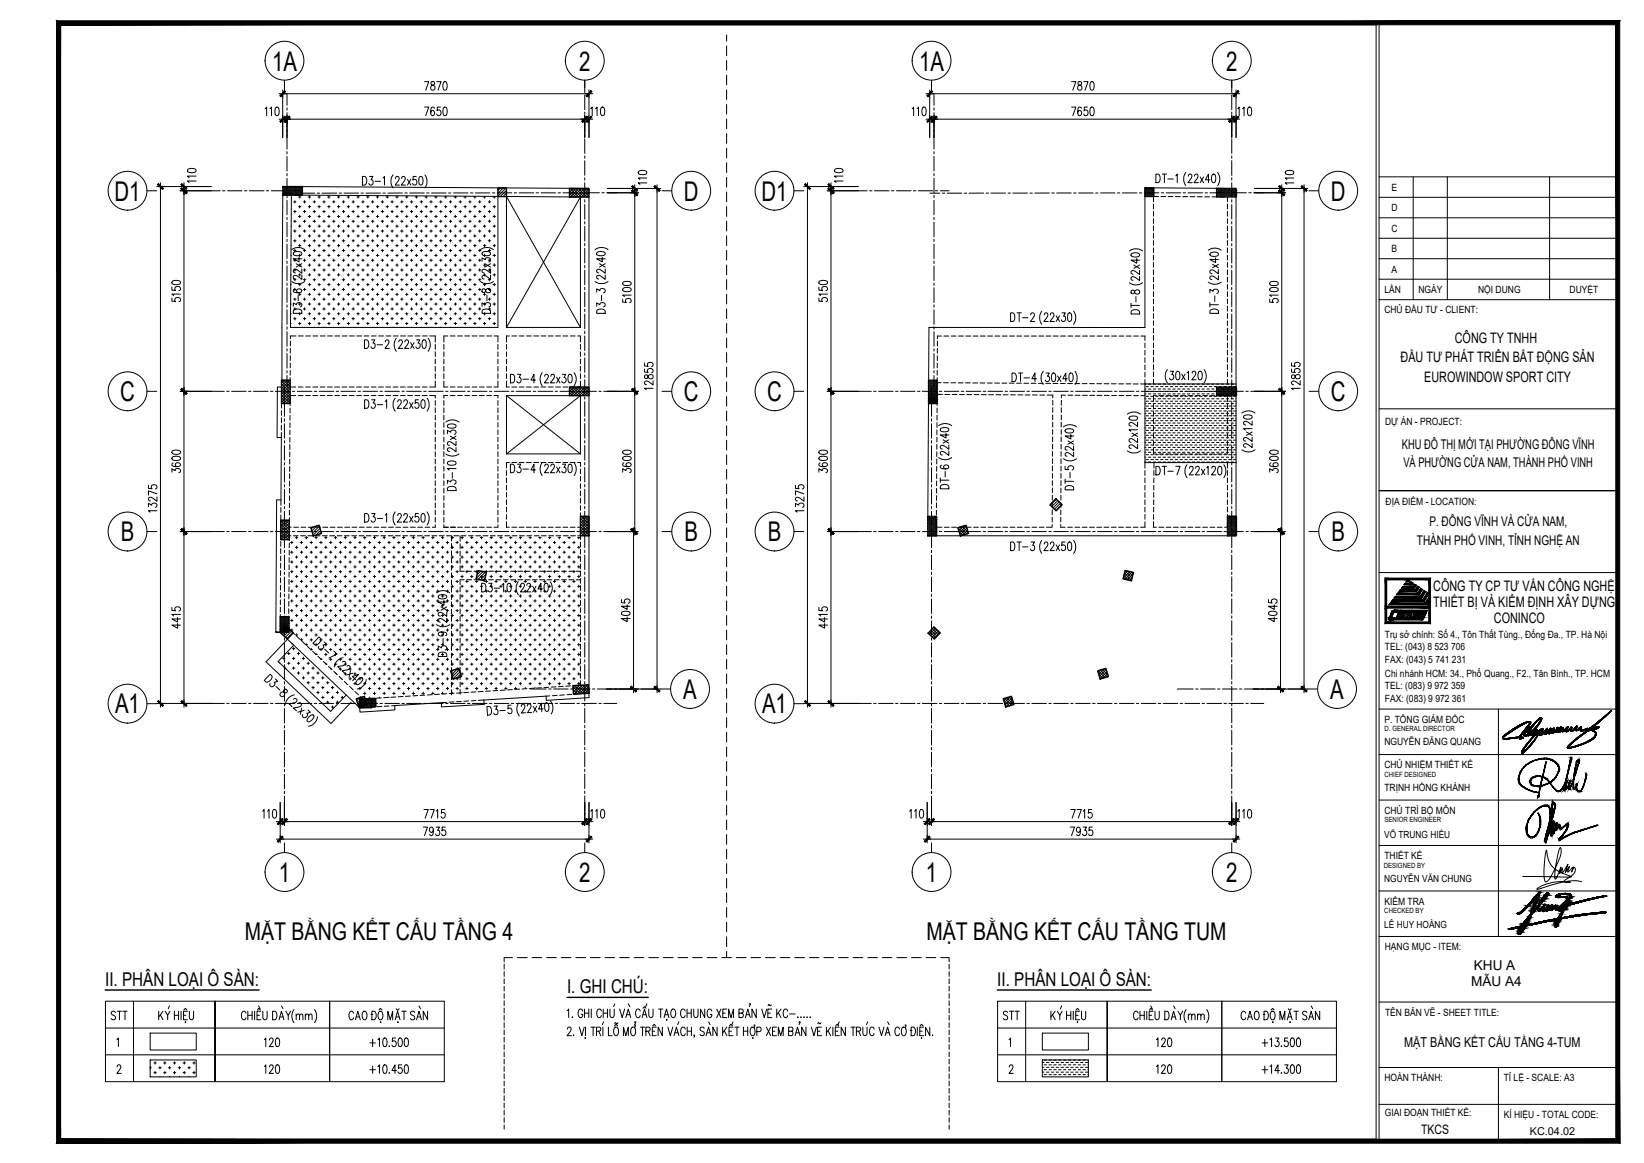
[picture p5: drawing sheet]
<svg xmlns="http://www.w3.org/2000/svg" width="420mm" height="297mm" viewBox="0 0 420 297" stroke-linecap="round" stroke-linejoin="round" font-family="sans-serif">
<defs><g id="words">
<g font-size="6.9">
<text x="69.5" y="18">1A</text>
<text x="148" y="18">2</text>
<text x="234.9" y="18">1A</text>
<text x="313.3" y="18">2</text>
<text x="29.3" y="51.2">D1</text>
<text x="174.8" y="51.2">D</text>
<text x="194.6" y="51.2">D1</text>
<text x="340.1" y="51.2">D</text>
<text x="30.7" y="102.4">C</text>
<text x="174.8" y="102.4">C</text>
<text x="196.1" y="102.4">C</text>
<text x="340.1" y="102.4">C</text>
<text x="30.8" y="138.2">B</text>
<text x="174.9" y="138.2">B</text>
<text x="196.2" y="138.2">B</text>
<text x="340.3" y="138.2">B</text>
<text x="174.6" y="178.5">A</text>
<text x="340" y="178.5">A</text>
<text x="29.4" y="182.2">A1</text>
<text x="194.8" y="182.2">A1</text>
<text x="71.3" y="225.2">1</text>
<text x="148" y="225.2">2</text>
<text x="236.6" y="225.2">1</text>
<text x="313.3" y="225.2">2</text>
</g>
<g font-size="6.3">
<text x="62.6" y="240">MẶT BẰNG KẾT CẤU TẦNG 4</text>
<text x="236.8" y="240">MẶT BẰNG KẾT CẤU TẦNG TUM</text>
</g>
<g font-size="5.3">
<text x="27.2" y="261.8">STT</text>
<text x="255.1" y="261.8">STT</text>
<text x="66.3" y="268.5">120</text>
<text x="294.2" y="268.5">120</text>
</g>
<g font-size="4.9">
<text x="26.9" y="251.8">II. PHÂN LOẠI Ô SÀN:</text>
<text x="254.9" y="251.8">II. PHÂN LOẠI Ô SÀN:</text>
<text x="144.9" y="253.7">I. GHI CHÚ:</text>
</g>
<g font-size="3.7">
<text x="371.8" y="87.6">CÔNG TY TNHH</text>
<text x="357.9" y="92.5">ĐẦU TƯ PHÁT TRIỂN BẤT ĐỘNG SẢN</text>
<text x="364" y="97.5">EUROWINDOW SPORT CITY</text>
<text x="366.3" y="151">CÔNG TY CP TƯ VẤN CÔNG NGHỆ</text>
<text x="366.3" y="154.9">THIẾT BỊ VÀ KIỂM ĐỊNH XÂY DỰNG</text>
<text x="381.8" y="159.1">CONINCO</text>
</g>
<g font-size="3.5">
<text x="376" y="251.8">MẪU A4</text>
<text x="376.7" y="247.8">KHU A</text>
<text x="358.9" y="267.5">MẶT BẰNG KẾT CẤU TẦNG 4-TUM</text>
</g>
<g font-size="3.4">
<text x="358.3" y="114.7">KHU ĐÔ THỊ MỚI TẠI PHƯỜNG ĐÔNG VĨNH</text>
<text x="358.7" y="119.3">VÀ PHƯỜNG CỬA NAM, THÀNH PHỐ VINH</text>
<text x="365.3" y="134.3">P. ĐÔNG VĨNH VÀ CỬA NAM,</text>
<text x="362.1" y="139.1">THÀNH PHỐ VINH, TỈNH NGHỆ AN</text>
</g>
<text font-size="3.3" x="363.2" y="289.7">TKCS</text>
<text font-size="2.8" x="391" y="289.8">KC.04.02</text>
<g font-size="2.6">
<text x="355.6" y="48.7">E</text>
<text x="355.6" y="54">D</text>
<text x="355.6" y="59.2">C</text>
<text x="355.6" y="64.4">B</text>
<text x="355.6" y="69.6">A</text>
<text x="353.8" y="74.9">LẦN</text>
<text x="362.5" y="74.9">NGÀY</text>
<text x="377.8" y="74.9">NỘI DUNG</text>
<text x="401.1" y="74.9">DUYỆT</text>
<text x="353.8" y="80">CHỦ ĐẦU TƯ - CLIENT:</text>
<text x="354" y="108.5">DỰ ÁN - PROJECT:</text>
<text x="354.1" y="128.9">ĐỊA ĐIỂM - LOCATION:</text>
<text x="353.9" y="162.8">Trụ sở chính: Số 4., Tôn Thất Tùng., Đống Đa., TP. Hà Nội</text>
<text x="353.9" y="166.1">TEL: (043) 8 523 706</text>
<text x="353.9" y="169.3">FAX: (043) 5 741 231</text>
<text x="353.9" y="172.8">Chi nhánh HCM: 34., Phổ Quang., F2., Tân Bình., TP. HCM</text>
<text x="353.9" y="176.1">TEL: (083) 9 972 359</text>
<text x="353.9" y="179.3">FAX: (083) 9 972 361</text>
<text x="353.8" y="184.6">P. TỔNG GIÁM ĐỐC</text>
<text x="353.8" y="190.4">NGUYỄN ĐĂNG QUANG</text>
<text x="353.8" y="196.2">CHỦ NHIỆM THIẾT KẾ</text>
<text x="353.8" y="202">TRỊNH HỒNG KHÁNH</text>
<text x="353.8" y="207.8">CHỦ TRÌ BỘ MÔN</text>
<text x="353.8" y="219.4">THIẾT KẾ</text>
<text x="353.8" y="231.1">KIỂM TRA</text>
<text x="353.9" y="242.7">HẠNG MỤC - ITEM:</text>
<text x="354" y="259.6">TÊN BẢN VẼ - SHEET TITLE:</text>
<text x="353.8" y="276.1">HOÀN THÀNH:</text>
<text x="384.3" y="276.1">TỈ LỆ - SCALE: A3</text>
<text x="353.9" y="285.2">GIAI ĐOẠN THIẾT KẾ:</text>
<text x="384.3" y="285.5">KÍ HIỆU - TOTAL CODE:</text>
</g>
<g font-size="2.5">
<text x="353.8" y="214.1">VÕ TRUNG HIẾU</text>
<text x="353.8" y="225.3">NGUYỄN VĂN CHUNG</text>
<text x="353.8" y="236.9">LÊ HUY HOÀNG</text>
</g>
<g font-size="1.8">
<text x="353.9" y="186.6">D. GENERAL DIRECTOR</text>
<text x="353.9" y="198.4">CHIEF DESIGNED</text>
<text x="353.9" y="210">SENIOR ENGINEER</text>
<text x="353.7" y="221.6">DESIGNED BY</text>
<text x="353.8" y="233.2">CHECKED BY</text>
</g>
</g></defs>
<!-- layer: Xref khung ten  A3 TKCS|A-KY HIEU -->
<g fill="#000" stroke="#000" stroke-width=".26">
<path d="M354 147.7l.4 .4h-.4zM354 158.9h.4l-.4 .4zM355 158.3h1.3zM357.8 157.5h.1zM359 157.2v.1zM359.4 156.8v.2zM360 148.4h.2l-.1 .1zM360.6 149.2h.3l-.1 .2zM360.6 148.7l.5 .2h-.6zM360.8 157.2v.1zM361.2 156.8v.2zM361.3 150h.2l-.1 .2z"/>
<path d="M361.5 149.2l.2 .2h-.3zM361.9 150.9h.3l-.2 .2zM361.9 157.5h.2zM362.4 157.7h.3zM362.5 151.7h.3l-.1 .2zM363.1 150.3l.4 .3h-.5zM363.2 152.6h.2l-.1 .2zM363.1 157.5h.1zM363.4 156.7h.2zM363.8 153.5h.2zM364 150.9l.3 .2h-.5zM364.8 151.4l.1 .1z"/>
<path d="M365.2 154.4v.5zM365.2 152.6l-.1 .2zM365.2 156.7h.4v2.2zM365.6 147.7v.4h-.4z"/>
<path d="M15 5.9l.5 .5 336.2-.5zM15.5 6.4l336.2-.5v.5z"/>
<path d="M354 148.1l.4 6.8v-6.8zM354 148.1l.4 6.8h-.4z"/>
<path d="M354 154.9l.4 .4v-.4zM354 154.9l.4 .4h-.4z"/>
<path d="M354 155.3l.4 3.6v-3.6zM354 155.3l.4 3.6h-.4z"/>
<path d="M355.1 157.5l.6 .1zM355.1 157.5l.6 .1z"/>
<path d="M355.1 157.6h.6zM355.1 157.6h.6z"/>
<path d="M355.1 157.6h.6zM355.1 157.6h.6z"/>
<path d="M355.1 157.6l.6 .1zM355.1 157.6l.6 .1z"/>
<path d="M355.1 157.7h.6zM355.1 157.7h.6z"/>
<path d="M355.1 157.7h.6zM355.1 157.7h.6z"/>
<path d="M355.1 157.7l.6 .1zM355.1 157.7l.6 .1z"/>
<path d="M355.1 157.8h.7zM355.1 157.8h.7z"/>
<path d="M355 157.8h.8zM355 157.8h.8z"/>
<path d="M355 157.8h.8zM355 157.8h.8z"/>
<path d="M355 157.8h.9zM355 157.8h.9z"/>
<path d="M355.6 156.6l.1 .9 .4-.9zM355.6 156.6l.1 .9h-.6z"/>
<path d="M355.6 156.5h.6zM355.6 156.5l.5 .1z"/>
<path d="M355.6 156.5h.6zM355.6 156.5h.6z"/>
<path d="M355.6 156.4h.7zM355.6 156.4l.6 .1z"/>
<path d="M355 158.3h1.3zM355 158.3h1.3z"/>
<path d="M355 158.3h1.3zM355 158.3h1.3zM355 158.3h1.3z"/>
<path d="M355 158.3h1.3zM355 158.3h1.3z"/>
<path d="M354.9 158.2h1.4zM354.9 158.2h1.4z"/>
<path d="M354.9 158.2h1.4zM354.9 158.2l1.4 .1z"/>
<path d="M355.7 156.4h.6zM355.7 156.4h.6z"/>
<path d="M354.9 158.2h1.4zM354.9 158.2h1.4z"/>
<path d="M354.9 158.2h1.4zM354.9 158.2h1.4z"/>
<path d="M354.9 158.1h1.4zM354.9 158.1l1.4 .1z"/>
<path d="M354.9 158.1h1.5zM354.9 158.1h1.5z"/>
<path d="M354.9 158.1h1.5zM354.9 158.1h1.4z"/>
<path d="M355.7 156.4h.7zM355.7 156.4h.8z"/>
<path d="M355.7 156.4h.7zM355.7 156.4h.6z"/>
<path d="M355 157.8l1.4 .3 .1-.3zM355 157.8l1.4 .3h-1.5z"/>
<path d="M356.8 157.8h2.8zM356.8 157.8h2.8z"/>
<path d="M355.7 156.3h1.5zM355.7 156.3l1.5 .1z"/>
<path d="M355.8 156.2h1.4zM355.8 156.2l1.4 .1z"/>
<path d="M355.9 156.1h1.4zM355.9 156.1l1.3 .1h-1.4z"/>
<path d="M356 156h1.3zM355.9 156.1h1.4z"/>
<path d="M356.1 155.9h1.3zM356 156h1.3z"/>
<path d="M357 157.5l.4 .1zM357 157.5l.4 .1z"/>
<path d="M356.9 157.6h.5zM356.9 157.6h.5z"/>
<path d="M356.4 155.9h1zM356.2 155.9h1.2z"/>
<path d="M356.2 155.9h1.2zM356.1 155.9h1.3z"/>
<path d="M357 157.5h.4zM357 157.5h.4z"/>
<path d="M357 157.5h.4zM357 157.5h.4z"/>
<path d="M356.9 157.6l.5 .1zM356.9 157.6l.5 .1z"/>
<path d="M356.9 157.7h.5zM356.9 157.7h.5z"/>
<path d="M356.9 157.7l.5 .1zM356.9 157.7l.5 .1z"/>
<path d="M356.9 157.8h.6zM356.9 157.8h.6z"/>
<path d="M356.9 157.8h.6zM356.9 157.8h.6z"/>
<path d="M357.1 157.2l.3 .3 .1-.3zM357.1 157.2l.3 .3h-.4z"/>
<path d="M356.8 157.8h.8zM356.8 157.8h.8z"/>
<path d="M356.8 157.8h.8zM356.8 157.8h.8z"/>
<path d="M357.4 156.7l.2 .3 .2-.3zM357.4 156.7l.2 .3h-.4z"/>
<path d="M357.8 157.4h.2zM357.8 157.4h.2z"/>
<path d="M357.8 157.4h.2zM357.8 157.4h.2z"/>
<path d="M357.8 157.5h.1zM357.8 157.5h.1z"/>
<path d="M357.8 157.5h.1zM357.8 157.5h.1z"/>
<path d="M357.8 157.5h.1zM357.8 157.5h.1z"/>
<path d="M357.4 156.6h.4zM357.4 156.6l.4 .1z"/>
<path d="M357.4 156.5h.5zM357.4 156.5l.4 .1z"/>
<path d="M357.8 157.5h.1zM357.8 157.5h.2z"/>
<path d="M357.8 157.5h.1zM357.8 157.5h.1z"/>
<path d="M357.5 156.4h.5zM357.5 156.4l.4 .1z"/>
<path d="M357.8 157.4h.2zM357.8 157.4h.2z"/>
<path d="M357.8 157.4l.2 .1zM357.8 157.4l.2 .1z"/>
<path d="M357.5 156.4h.5zM357.5 156.4h.5z"/>
<path d="M357.9 157.2l.1 .2 .1-.2zM357.9 157.2l.1 .2h-.2z"/>
<path d="M357.5 156.4h.6zM357.5 156.4h.7z"/>
<path d="M357.5 156.4h.6zM357.5 156.4h.5z"/>
<path d="M358.1 156.7h.2zM358.1 156.7h.2z"/>
<path d="M358.1 156.7h.2zM358.1 156.7h.2z"/>
<path d="M358.1 156.7h.2zM358.1 156.7h.2z"/>
<path d="M358.1 156.7h.2zM358.1 156.7h.2z"/>
<path d="M358.1 156.7h.2zM358.1 156.7h.2z"/>
<path d="M358.1 156.7l.1 .3 .1-.3zM358.1 156.7l.1 .3h-.2z"/>
<path d="M358.1 156.7h.2zM358.1 156.7h.2z"/>
<path d="M358.1 156.7h.2zM358.1 156.7h.2z"/>
<path d="M358.1 156.7h.2zM358.1 156.7h.2z"/>
<path d="M358 157.8h.4zM357.9 157.8h.5z"/>
<path d="M358 157.8h.4zM358 157.8h.4z"/>
<path d="M358.1 157.7h.3zM358 157.8h.4z"/>
<path d="M358.2 157.7h.2zM358.1 157.7h.3z"/>
<path d="M358.3 157.6h.2zM358.3 157.6l.1 .1z"/>
<path d="M358.3 157.5h.2zM358.3 157.5l.2 .1z"/>
<path d="M358.5 157.2v.3l.2-.3zM358.5 157.2v.3h-.2z"/>
<path d="M358.7 156.7l.1 .3 .1-.3zM358.7 156.7l.1 .3h-.3z"/>
<path d="M358.7 156.7h.2zM358.7 156.7h.2z"/>
<path d="M358.7 156.6h.2zM358.7 156.6l.2 .1z"/>
<path d="M358.7 156.6h.3zM358.7 156.6h.2z"/>
<path d="M358.7 156.5h.3zM358.7 156.5l.3 .1z"/>
<path d="M358.7 156.5h.3zM358.7 156.5h.3z"/>
<path d="M358.6 156.4h.4zM358.6 156.4h.4z"/>
<path d="M358.7 156.4h.3zM358.7 156.4l.3 .1z"/>
<path d="M358.5 156.4h.5zM358.5 156.4h.5z"/>
<path d="M358.6 156.4h.4zM358.6 156.4h.4z"/>
<path d="M359 157.3v.5zM359 157.3v.5h-.3z"/>
<path d="M358.5 156.4h.6zM358.5 156.4h.6z"/>
<path d="M358.5 156.4h.6zM358.5 156.4h.5z"/>
<path d="M359.4 156.4l.1 .4 .2-.4zM359.4 156.4l.1 .4z"/>
<path d="M359.7 157.2l-.1 .6 .3-.6zM359.7 157.2l-.1 .6h-.2z"/>
<path d="M360 157.8h3.9zM360 157.8h3.9z"/>
<path d="M359.6 148.4l.5 .1zM359.6 148.4l.5 .1h-.7z"/>
<path d="M360.1 156.4h.7zM360.1 156.4h.7z"/>
<path d="M359.8 148.1l.2 .3h.2zM359.8 148.1l.2 .3h-.4z"/>
<path d="M360.1 156.4l-.1 .6 .2-.6zM360.1 156.4l-.1 .6h-.2z"/>
<path d="M359.1 148.9l1.5 .3-.1-.3zM359.1 148.9l1.5 .3h-1.7z"/>
<path d="M360.3 157.2l-.1 .6 .3-.6zM360.3 157.2l-.1 .6h-.2z"/>
<path d="M358.9 149.2l1.9 .2-.2-.2zM358.9 149.2l1.9 .2h-2z"/>
<path d="M360.8 157.3v.5zM360.8 157.3v.5h-.3z"/>
<path d="M360.6 156.4l-.1 .6 .3-.6zM360.6 156.4l-.1 .6h-.2z"/>
<path d="M360.5 148.9l.4 .3 .1-.3zM360.5 148.9l.4 .3h-.3z"/>
<path d="M360.5 148.9h.6zM360.5 148.9h.5z"/>
<path d="M358.5 149.8l2.8 .2-.2-.2zM358.5 149.8l2.8 .2h-3z"/>
<path d="M358.3 150l3.1 .2-.1-.2zM358.3 150l3.1 .2h-3.2z"/>
<path d="M361.3 157.6h.2zM361.3 157.6h.2z"/>
<path d="M361.3 157.6l.2 .1zM361.3 157.6l.2 .1z"/>
<path d="M361.2 156.4l.1 .4 .2-.4zM361.2 156.4l.1 .4z"/>
<path d="M361.3 157.6h.2zM361.3 157.6h.2z"/>
<path d="M361.3 157.6h.2zM361.3 157.6h.2z"/>
<path d="M361.2 157.7h.3zM361.2 157.7h.3z"/>
<path d="M361.2 157.7h.3zM361.2 157.7h.3z"/>
<path d="M361.2 157.7l.3 .1zM361.2 157.7l.3 .1z"/>
<path d="M361.2 157.8h.4zM361.2 157.8h.4z"/>
<path d="M361.2 157.8h.4zM361.2 157.8h.4z"/>
<path d="M361.2 157.8h.4zM361.2 157.8h.4z"/>
<path d="M361.5 157.2v.4l.2-.4zM361.5 157.2v.4h-.2z"/>
<path d="M361.2 157.8h.5zM361.2 157.8h.5z"/>
<path d="M361.1 149.8l.4 .2 .2-.2zM361.1 149.8l.4 .2z"/>
<path d="M357.9 150.6l4 .3-.2-.3zM357.9 150.6l4 .3h-4.2z"/>
<path d="M361.4 149.4l.5 .1zM361.4 149.4l.5 .1z"/>
<path d="M357.7 150.9l4.3 .2-.1-.2zM357.7 150.9l4.3 .2h-4.5z"/>
<path d="M361.3 149.5l.4 .3 .2-.3zM361.3 149.5l.4 .3h-.6z"/>
<path d="M361.9 157.4h.2zM361.9 157.4h.2z"/>
<path d="M361.9 157.4h.2zM361.9 157.4h.2z"/>
<path d="M361.9 157.5h.2zM361.9 157.5h.2z"/>
<path d="M361.9 157.5h.2zM361.9 157.5h.2z"/>
<path d="M361.9 157.5h.2zM361.9 157.5h.2z"/>
<path d="M361.7 156.6v.4l.3-.4zM361.7 156.6v.4h-.1z"/>
<path d="M361.8 156.5h.2zM361.8 156.5l.2 .1z"/>
<path d="M361.8 156.4h.2zM361.8 156.4l.2 .1z"/>
<path d="M361.8 156.4h.3zM361.8 156.4h.2z"/>
<path d="M361.9 157.5h.2zM361.9 157.5h.2z"/>
<path d="M361.9 157.5h.2zM361.9 157.5h.2z"/>
<path d="M362 157.4h.1zM361.9 157.4h.2z"/>
<path d="M361.9 157.4l.2 .1zM361.9 157.4l.2 .1z"/>
<path d="M361.8 156.4h.3zM361.8 156.4h.3z"/>
<path d="M362 157.3h.2zM362 157.3l.1 .1z"/>
<path d="M361.9 156.4h.3zM361.9 156.4h.4z"/>
<path d="M361.9 156.4h.3zM361.9 156.4h.2z"/>
<path d="M362.3 156.7h.1zM362.3 156.7h.1z"/>
<path d="M362.3 156.7h.1zM362.3 156.7h.1z"/>
<path d="M362.3 156.7h.1zM362.3 156.7h.1z"/>
<path d="M362.3 156.7h.1zM362.3 156.7h.1z"/>
<path d="M362.3 156.7h.1zM362.3 156.7h.1z"/>
<path d="M362.3 156.7h.1zM362.3 156.7h.1z"/>
<path d="M362.3 157.8h.5zM362.3 157.8h.5z"/>
<path d="M361.7 150.6l.5 .3 .1-.3zM361.7 150.6l.5 .3z"/>
<path d="M357.2 151.5l5.3 .2-.2-.2zM357.2 151.5l5.3 .2h-5.4z"/>
<path d="M362.3 149.8l.4 .2zM362.3 149.8l.4 .2h-.6z"/>
<path d="M362.3 156.7l.1 .1zM362.3 156.7l.1 .1z"/>
<path d="M362.3 156.7h.1zM362.3 156.7h.1z"/>
<path d="M362.3 156.7h.1zM362.3 156.7h.1z"/>
<path d="M362.3 156.7h.1zM362.3 156.7h.1z"/>
<path d="M357.1 151.7l5.6 .2-.2-.2zM357.1 151.7l5.6 .2h-5.8z"/>
<path d="M362.5 157.5h.2zM362.5 157.5h.2z"/>
<path d="M362.5 157.5l.2 .1zM362.5 157.5l.2 .1z"/>
<path d="M362.4 157.6h.3zM362.4 157.6h.3z"/>
<path d="M362.4 157.6h.3zM362.4 157.6h.3z"/>
<path d="M362.4 157.6l.3 .1zM362.4 157.6l.3 .1z"/>
<path d="M362.5 157.5h.2zM362.5 157.5h.2z"/>
<path d="M362.4 157.7h.3zM362.4 157.7h.3z"/>
<path d="M362.4 157.7h.3zM362.4 157.7h.3zM362.3 157.7h.4z"/>
<path d="M362.1 150l.2 .6 .4-.6zM362.1 150l.2 .6h-.6z"/>
<path d="M362.3 157.7l.5 .1zM362.3 157.7l.5 .1z"/>
<path d="M362.5 157.3h.3zM362.5 157.3l.2 .2h-.2z"/>
<path d="M362.3 157.8h.5zM362.3 157.8h.5z"/>
<path d="M362.8 156.4h.6zM362.8 156.4h.6z"/>
<path d="M362.3 157.8h.5zM362.2 157.8h.6z"/>
<path d="M362.5 151.7h.3zM362.5 151.7h.3z"/>
<path d="M362.1 157.2l.7 .1v-.1zM362.1 157.2l.7 .1h-.8z"/>
<path d="M362.2 157.8h.6zM362.2 157.8h.6z"/>
<path d="M362.2 157.8h.7zM362.2 157.8h.7z"/>
<path d="M362.2 157.8h.7zM362.1 157.8h.8z"/>
<path d="M362.9 156.5h.3zM362.9 156.5h.3z"/>
<path d="M362.1 157.8h.8zM362.1 157.8h.8z"/>
<path d="M362.3 151.5l.5 .2 .1-.2zM362.3 151.5l.5 .2z"/>
<path d="M356.6 152.3l6.6 .3-.2-.3zM356.6 152.3l6.6 .3h-6.8z"/>
<path d="M362.2 156.8l.7 .2 .1-.2zM362.2 156.8l.7 .2h-.8z"/>
<path d="M362.9 156.7h.2zM362.9 156.7h.2z"/>
<path d="M362.8 156.7l.2 .1 .1-.1zM362.8 156.7l.2 .1h-.2z"/>
<path d="M362.9 156.6h.2zM362.9 156.6l.2 .1z"/>
<path d="M362.9 156.6h.2zM362.9 156.6h.2z"/>
<path d="M362.9 156.6h.2zM362.9 156.6h.2z"/>
<path d="M363.1 157.4h.1zM363.1 157.4h.1z"/>
<path d="M363.1 157.4h.1zM363.1 157.4h.1z"/>
<path d="M363.1 157.5h.1zM363.1 157.5h.1z"/>
<path d="M363.1 157.5h.1zM363.1 157.5h.1z"/>
<path d="M362.9 156.5l.2 .1zM362.9 156.6h.2z"/>
<path d="M356.4 152.6l6.9 .2-.1-.2zM356.4 152.6l6.9 .2h-7z"/>
<path d="M362.9 156.5h.3zM362.9 156.5h.2z"/>
<path d="M362.9 156.5h.3zM362.9 156.5h.3z"/>
<path d="M362.9 156.4h.3zM362.9 156.4l.3 .1z"/>
<path d="M363.1 157.5h.1zM363.1 157.5h.1z"/>
<path d="M362.9 156.4h.3zM362.9 156.4h.4z"/>
<path d="M362.9 156.4h.3zM362.9 156.4h.3z"/>
<path d="M363.1 157.4h.1zM363.1 157.4h.2z"/>
<path d="M363.1 157.4l.1 .1zM363.1 157.4l.1 .1z"/>
<path d="M362.8 156.4h.5zM362.8 156.4h.5z"/>
<path d="M362.8 156.4h.5zM362.8 156.4h.5z"/>
<path d="M362.8 156.4h.6zM362.8 156.4h.5z"/>
<path d="M363.2 157.2l.1 .2 .1-.2zM363.2 157.2l.1 .2h-.2z"/>
<path d="M362.8 156.4h.6zM362.8 156.4h.6z"/>
<path d="M363.4 156.7h.2zM363.4 156.7h.2z"/>
<path d="M363.4 156.7h.2zM363.4 156.7h.2z"/>
<path d="M363.4 156.7h.2zM363.4 156.7h.2z"/>
<path d="M363.4 156.7h.2zM363.4 156.7h.2z"/>
<path d="M362.8 156.4h.7zM362.8 156.4h.6z"/>
<path d="M362.7 156.4h.8zM362.7 156.4h.8z"/>
<path d="M363 150.6l-.1 .9 .6-.9zM363 150.6l-.1 .9h-.6z"/>
<path d="M363 152.3l.4 .3 .2-.3zM363 152.3l.4 .3z"/>
<path d="M363.5 156.7h.1zM363.5 156.7h.1z"/>
<path d="M363.4 156.7h.2zM363.4 156.7h.2z"/>
<path d="M363.4 156.7h.2zM363.4 156.7h.2z"/>
<path d="M363.4 156.7h.2zM363.4 156.7h.2z"/>
<path d="M363.4 156.7l.1 .3 .1-.3zM363.4 156.7l.1 .3h-.2z"/>
<path d="M355.9 153.2l8 .4-.3-.4zM355.9 153.2l8 .4h-8.3z"/>
<path d="M363.2 157.8h.7zM363.2 157.8h.7z"/>
<path d="M356.8 157.8l6.9 .5 .2-.5zM356.8 157.8l6.9 .5h-7.1z"/>
<path d="M363.4 157.8h.5zM363.2 157.8h.7z"/>
<path d="M363.4 157.7h.5zM363.4 157.8h.5z"/>
<path d="M363.5 157.7h.4zM363.5 157.7h.4z"/>
<path d="M363.6 157.6h.4zM363.6 157.6l.3 .1z"/>
<path d="M363.6 157.5h.4zM363.6 157.5l.4 .1z"/>
<path d="M363.8 157.2l.2 .3 .2-.3zM363.8 157.2l.2 .3h-.4z"/>
<path d="M363.6 153.2l.4 .3 .2-.3zM363.6 153.2l.4 .3z"/>
<path d="M355.3 154l9.2 .4-.3-.4zM355.3 154l9.2 .4h-9.5z"/>
<path d="M363.8 151.1h.6zM363.8 151.1h.6z"/>
<path d="M363.8 151.1l-.2 1.2 .8-1.2zM363.8 151.1l-.2 1.2h-.6z"/>
<path d="M364 156.7h.4zM364 156.7h.4z"/>
<path d="M364 156.7h.4zM364 156.7h.4z"/>
<path d="M364 156.7l.3 .3 .1-.3zM364 156.7l.3 .3h-.4z"/>
<path d="M364 156.6h.4zM364 156.6l.4 .1z"/>
<path d="M364 156.6h.5zM364 156.6h.4z"/>
<path d="M364 156.5h.5zM364 156.5l.5 .1z"/>
<path d="M364 156.4l.5 .1zM364 156.4l.5 .1z"/>
<path d="M364 156.5h.5zM364 156.5h.5z"/>
<path d="M355 154.4h9.6zM355 154.4h9.6z"/>
<path d="M363.9 156.4h.6zM363.9 156.4h.6z"/>
<path d="M363.8 156.4h.7zM363.8 156.4h.7z"/>
<path d="M363.8 156.4h.7zM363.8 156.4h.7z"/>
<path d="M363.8 156.4h.7zM363.8 156.4h.7z"/>
<path d="M363.9 156.4h.6zM363.9 156.4h.6z"/>
<path d="M357.7 155.9l6.8 .5 .3-.5zM357.7 155.9l6.8 .5h-7z"/>
<path d="M364.2 154l.4 .4 .2-.4zM364.2 154l.4 .4z"/>
<path d="M354.7 154.9l10.5 .4-.3-.4zM354.7 154.9l10.5 .4h-10.8z"/>
<path d="M364.7 151.5l.5 .2zM364.7 151.5l.5 .2h-.6z"/>
<path d="M365.2 154.4l-.3 .5h.3zM364.9 154.9h.3v.4z"/>
<path d="M364.6 151.7h.6zM364.6 151.7h.6z"/>
<path d="M365.1 152.8l.1 .4zM365.1 152.8l.1 .4h-.4z"/>
<path d="M364.6 151.7l-.4 1.5 1-1.5zM364.6 151.7l-.4 1.5h-.6z"/>
<path d="M364.8 153.2l.4 .3v-.3zM364.8 153.2l.4 .3h-.6z"/>
<path d="M364.6 153.5l.2 .5 .4-.5zM364.6 153.5l.2 .5h-.6z"/>
<path d="M365.2 156.7v2.2h.4zM365.2 158.9h.4v.4z"/>
<path d="M354.4 158.9l11.2 .4-.4-.4zM354.4 158.9l11.2 .4h-11.6z"/>
<path d="M354 147.7l11.2 .4 .4-.4zM354 147.7l11.2 .4h-10.8z"/>
<path d="M365.2 148.1l.4 3.6v-3.6zM365.2 148.1l.4 3.6h-.4z"/>
<path d="M365.2 151.7h.4zM365.2 151.7h.4z"/>
<path d="M365.2 151.7l.4 1.5v-1.5zM365.2 151.7l.4 1.5h-.4z"/>
<path d="M365.2 153.2l.4 .3v-.3zM365.2 153.2l.4 .3h-.4z"/>
<path d="M365.2 153.5l.4 3.2v-3.2zM365.2 153.5l.4 3.2h-.4z"/>
<path d="M14.5 5.3v286.7l1-1zM14.5 5.3l1 1v284.7zM14.5 5.3l1 1 398.5-1zM15.5 6.3l398.5-1-1.1 1zM414 5.3l-1.1 1 1.1 285.7zM412.9 6.3l1.1 285.7-1.1-1zM14.5 292h399.5l-1.1-1zM14.5 292l1-1h397.4z"/>
<path d="M15.5 6.4l-.5 285 .5-.4zM15 5.9l.5 .5-.5 285z"/>
<path d="M15.5 291l336.2 .4v-.4zM15.5 291l336.2 .4h-336.7z"/>
</g>
<!-- layer: 04.HIDDEN -->
<g fill="none" stroke="#000" stroke-width=".26">
<path d="M185.7 8.9v1.6M185.7 11.7v2.5M185.7 15.5v2.4M185.7 19.2v2.5M185.7 22.9v2.5M185.7 26.7v2.4M185.7 30.4v2.5M185.7 34.1v2.5M185.7 37.8v2.5M185.7 41.6v2.5M185.7 45.3v2.5M185.7 49v2.5"/>
<path d="M185.7 52.8v2.5M185.7 56.5v2.5M185.7 60.2v2.5M185.7 64v2.4M185.7 67.7v2.5M185.7 71.4v2.5M185.7 75.1v2.5M185.7 78.9v2.5M185.7 82.6v2.5M185.7 86.3v2.5M185.7 90.1v2.5M185.7 93.8v2.5"/>
<path d="M185.7 97.5v2.5M185.7 101.3v2.4M185.7 105v2.5M185.7 108.7v2.5M185.7 112.4v2.5M185.7 116.2v2.5M185.7 119.9v2.5M185.7 123.6v2.5M185.7 127.4v2.5M185.7 131.1v2.5M185.7 134.8v2.5M185.7 138.6v2.4"/>
<path d="M185.7 142.3v2.5M185.7 146v2.5M185.7 149.7v2.5M185.7 153.5v2.5M185.7 157.2v2.5M185.7 160.9v2.5M185.7 164.7v2.5M185.7 168.4v2.5M185.7 172.1v2.5M185.7 175.9v2.4M185.7 179.6v2.5M185.7 183.3v2.5"/>
<path d="M185.7 187v2.5M185.7 190.8v2.5M185.7 194.5v2.5M185.7 198.2v2.5M185.7 202v2.4M185.7 205.7v2.5M185.7 209.4v2.5M185.7 213.1v2.5M185.7 216.9v2.5M185.7 220.6v2.5M185.7 224.3v2.5M185.7 228.1v2.4"/>
<path d="M185.7 231.8v2.5M185.7 235.5v2.5M185.7 239.3v2.4M128.8 246.3v1.2M128.8 248.1v1.3M128.8 250v1.2M128.8 251.9v1.2M128.8 253.7v1.3M128.8 255.6v1.3M128.8 257.5v1.2M128.8 259.3v1.3M131 244.6h-2.2v1.1"/>
<path d="M132.2 244.6h2.5M136 244.6h2.5M139.7 244.6h2.5M143.4 244.6h2.5M147.2 244.6h2.5M150.9 244.6h2.5M154.6 244.6h2.5M158.4 244.6h2.4M162.1 244.6h2.5M165.8 244.6h2.5M169.5 244.6h2.5M173.3 244.6h2.5"/>
<path d="M177 244.6h2.5M180.7 244.6h2.5M184.5 244.6h2.5M185.7 243v1.6M188.2 244.6h2.5M191.9 244.6h2.5M195.7 244.6h2.4M199.4 244.6h2.5M203.1 244.6h2.5M206.8 244.6h2.5M210.6 244.6h2.4M214.3 244.6h2.5"/>
<path d="M218 244.6h2.5M221.8 244.6h2.4M225.5 244.6h2.5M229.2 244.6h2.5M232.9 244.6h2.5M236.7 244.6h2.5M240.4 244.6h2.2v1.1M242.6 246.3v1.2M242.6 248.1v1.3M242.6 250v1.2M242.6 251.9v1.2M242.6 253.7v1.3"/>
<path d="M242.6 255.6v1.3M242.6 257.5v1.2M242.6 259.3v1.3M128.8 261.2v1.2M128.8 263.1v1.2M128.8 264.9v1.3M128.8 266.8v1.2M128.8 268.7v1.2M128.8 270.5v1.3M128.8 272.4v1.2M128.8 274.3v1.2M128.8 276.1v1.3"/>
<path d="M128.8 278v1.2M128.8 279.8v1.3M242.6 261.2v1.2M242.6 263.1v1.2M242.6 264.9v1.3M242.6 266.8v1.2M242.6 268.7v1.2M242.6 270.5v1.3M242.6 272.4v1.2M242.6 274.3v1.2M242.6 276.1v1.3M242.6 278v1.2"/>
<path d="M242.6 279.8v1.3M128.8 281.7v1.3M128.8 283.6v1.2M128.8 285.5v1.2M128.8 287.3v1.1M242.6 281.7v1.3M242.6 283.6v1.2M242.6 285.5v1.2M242.6 287.3v1.1"/>
</g>
<!-- layer: 06.TEXT -->
<path d="M26.9 252.9h39.3M144.9 254.7h20.8M254.9 252.9h39.3" fill="none" stroke="#000" stroke-width=".36"/>
<g fill="none" stroke="#000" stroke-width=".26">
<path d="M40.6 258.3v2.2M41 259.2l.7 1.3M41.7 258.3l-1.1 1.4M42.2 258.3l.6 1 .7-1M42.8 259.3v1.2M43.3 256.9l-.3 .7M44.6 258.3v2.2M44.6 259.3h1M45.6 258.3v2.2M46.3 258.3v2.2M46.9 259.3h.6M47 258l.4-.5 .4 .5"/>
<path d="M47.9 258.3h-1v2.2h1M48.4 258.3v1.5a.54 .54 0 0 0 .5 .7 .54 .54 0 0 0 .6-.7v-1.5M62.9 258.8a.61 .61 0 0 0-.8-.5 .61 .61 0 0 0-.4 .8v.5a.61 .61 0 0 0 .4 .8 .61 .61 0 0 0 .8-.5M63.3 259.3h1.1M63.3 258.3v2.2M64.4 258.3v2.2M65.1 258.3v2.2M65.7 259.3h.6M65.8 258l.4-.5 .4 .5M66.1 256.9l.4 .7M66.7 258.3h-1v2.2h1M67.2 258.3v1.5a.55 .55 0 0 0 .2 .6 .55 .55 0 0 0 .6 0l.3-.6v-1.5"/>
<path d="M69.7 258.3a1.17 1.17 0 0 1 1.1 .7 1.17 1.17 0 0 1-.4 1.4l-.7 .1zM71.6 259.7h.7M71.9 256.9l.4 .7M73 258.3l.7 1 .6-1M73.7 259.3v1.2M75.1 257.9a2.78 2.78 0 0 0 0 3.3M75.7 259.4l.4-.4 .4 .1v1.4M75.7 259v1.5M76.5 259.4l.4-.4 .4 .1 .1 1.4M78 259.4l.4-.4 .4 .1 .1 1.4M78 259v1.5M78.9 259.4l.4-.4 .4 .1 .1 1.4"/>
<path d="M80.4 257.9a2.78 2.78 0 0 1 0 3.3M90.4 258.8a.62 .62 0 0 0-.8-.5 .62 .62 0 0 0-.4 .8v.5a.62 .62 0 0 0 .4 .8 .62 .62 0 0 0 .8-.5M91.1 259.7h.7M92.9 258.4l.1-.1a1.2 1.2 0 0 1 .5 2.1l-.2 .1a1.2 1.2 0 0 1-.4-2.1zM94.8 259.1h.5M95 258.3a1.17 1.17 0 0 1 1.2 .7 1.17 1.17 0 0 1-.4 1.4l-.8 .1zM96.8 258l.4-.5 .4 .5M96.9 258.4l.2-.1a1.2 1.2 0 0 1 .4 2.1l-.1 .1a1.2 1.2 0 0 1-.5-2.1zM101.2 257.6l.4 .5 .4-.5M101.2 259.7h.8M102.7 258.3h1.1M103.3 258.3v2.2"/>
<path d="M106 258.6a.55 .55 0 0 0-.7-.3 .55 .55 0 0 0-.3 .7l.8 .5a.58 .58 0 0 1-.1 .9 .58 .58 0 0 1-.8-.3M106.7 259.7h.8M107.1 256.9l.4 .7M109.3 258.3v2.2l-1.1-2.2v2.2M144.9 258.1l.4-.4v2.2M146.3 259.7v.2l.1-.1M148.9 258.2a.62 .62 0 0 0-.7-.5 .62 .62 0 0 0-.4 .9v.5a.63 .63 0 0 0 .5 .8 .63 .63 0 0 0 .6-.8h-.4M149.4 257.7v2.2M149.4 258.8h1.1M150.5 257.7v2.2M151.1 257.7v2.2M153.7 258.2a.62 .62 0 0 0-.8-.5 .62 .62 0 0 0-.4 .9v.5a.62 .62 0 0 0 .4 .8 .62 .62 0 0 0 .8-.5"/>
<path d="M154.2 258.8h1.1M154.2 257.7v2.2M155.3 257.7v2.2M155.9 257.7v1.6a.57 .57 0 0 0 .6 .6l.5-.6v-1.6M157.1 256.4l-.3 .7M158.4 257.7l.6 2.2 .6-2.2M159.9 259.9l.7-2.2 .6 2.2M160.2 259.2h.8M160.6 256.4l.4 .7M163.6 258.2a.62 .62 0 0 0-.7-.5 .62 .62 0 0 0-.5 .9v.5a.62 .62 0 0 0 .5 .8 .62 .62 0 0 0 .7-.5M164.1 259.9l.6-2.2 .6 2.2M164.3 257.5l.4-.4 .4 .4"/>
<path d="M164.3 259.2h.8M165.3 256.4l-.3 .7M165.8 257.7v1.6a.57 .57 0 0 0 .6 .6l.5-.6v-1.6M168.3 257.7h1.1M168.9 257.7v2.2M169.7 259.9l.6-2.2 .7 2.2M170 259.2h.7M171.8 257.8l.1-.1a1.2 1.2 0 0 1 .5 2.1l-.2 .1a1.22 1.22 0 0 1-.4-2.1zM175.1 258.2a.62 .62 0 0 0-.7-.5 .62 .62 0 0 0-.5 .9v.5a.62 .62 0 0 0 .5 .8 .62 .62 0 0 0 .7-.5M175.6 258.8h1.1M175.6 257.7v2.2M176.7 257.7v2.2"/>
<path d="M177.3 257.7v1.6a.57 .57 0 0 0 .6 .6l.3-.1 .2-.5v-1.6M180.1 257.7v2.2l-1.1-2.2v2.2M181.9 258.2a.62 .62 0 0 0-.8-.5 .62 .62 0 0 0-.4 .9v.5a.63 .63 0 0 0 .6 .8 .63 .63 0 0 0 .6-.8h-.4M183.2 257.7l1.1 2.2M184.3 257.7l-1.1 2.2M184.7 258.8h.6M185.7 257.7h-1v2.2h1M186.2 259.9v-2.2l.6 2.2 .7-2.2v2.2M188.9 258.8l.9-.1 .2-.4-.2-.5-.9-.1v2.2l.9-.1 .2-.6-.4-.4M190.5 259.9l.6-2.2 .7 2.2M190.7 259.2h.8M191.5 256.5l.1-.2 .2 .2-.3 .6"/>
<path d="M193.3 257.7v2.2l-1.1-2.2v2.2M194.7 257.7l.6 2.2 .6-2.2M196.2 258.8h.7M197.1 256.6l-.3 .3-.3-.3-.2 .3M197.3 257.7h-1.1v2.2h1.1M198.5 257.7v2.2M198.9 258.7l.7 1.2M199.6 257.7l-1.1 1.5M201.3 258.2a.54 .54 0 0 0-.8-.4 1.53 1.53 0 0 0 .1 2.1 .59 .59 0 0 0 .7-.5M201.8 259h1.4M203.9 259.7v.2l.1-.1M204.7 259.7v.2l.1-.1"/>
<path d="M205.5 259.7v.2l.1-.1M206.3 259.7v.2v-.1M207 259.7v.2l.1-.1M268.6 258.3v2.2M269 259.2l.7 1.3M269.7 258.3l-1.1 1.4M270.2 258.3l.7 1 .6-1M270.9 259.3v1.2M271.3 256.9l-.3 .7M272.6 259.3h1.1M272.6 258.3v2.2M273.7 258.3v2.2"/>
<path d="M274.3 258.3v2.2M274.9 259.3h.6M275 258l.4-.5 .4 .5M275.9 258.3h-1v2.2h1M276.4 258.3v1.5a.54 .54 0 0 0 .5 .7 .54 .54 0 0 0 .6-.7v-1.5M290.9 258.8a.61 .61 0 0 0-.8-.5 .61 .61 0 0 0-.4 .8v.5a.61 .61 0 0 0 .4 .8 .61 .61 0 0 0 .8-.5M291.3 259.3h1.1M291.3 258.3v2.2M292.4 258.3v2.2M293.1 258.3v2.2M293.7 259.3h.6M293.8 258l.4-.5 .4 .5"/>
<path d="M294.1 256.9l.4 .7M294.7 258.3h-1v2.2h1M295.2 258.3v1.5a.55 .55 0 0 0 .2 .6 .55 .55 0 0 0 .6 0l.3-.6v-1.5M297.7 258.3a1.17 1.17 0 0 1 1.1 .7 1.17 1.17 0 0 1-.3 1.4l-.8 .1zM299.6 259.7h.7M299.9 256.9l.4 .7M301 258.3l.7 1 .6-1M301.7 259.3v1.2M303.2 257.9a2.78 2.78 0 0 0 0 3.3M303.7 259.4l.4-.4 .4 .1 .1 1.4M303.7 259v1.5M304.6 259.4l.4-.4 .3 .1 .1 1.4"/>
<path d="M306 259.4l.4-.4 .4 .1 .1 1.4M306 259v1.5M306.9 259.4l.4-.4 .4 .1 .1 1.4M308.4 257.9a2.78 2.78 0 0 1 0 3.3M318.4 258.8a.62 .62 0 0 0-.8-.5 .62 .62 0 0 0-.4 .8v.5a.62 .62 0 0 0 .4 .8 .62 .62 0 0 0 .8-.5M319.1 259.7h.8M320.9 258.4l.1-.1a1.2 1.2 0 0 1 .5 2.1l-.2 .1a1.2 1.2 0 0 1-.4-2.1zM322.8 259.1h.5M323.1 258.3a1.17 1.17 0 0 1 1.1 .7 1.17 1.17 0 0 1-.4 1.4l-.7 .1zM324.9 258l.4-.5 .3 .5M324.9 258.4l.2-.1a1.2 1.2 0 0 1 .5 2.1l-.2 .1a1.2 1.2 0 0 1-.5-2.1zM329.2 257.6l.4 .5 .4-.5"/>
<path d="M329.2 259.7h.8M330.7 258.3h1.1M331.3 258.3v2.2M334 258.6a.55 .55 0 0 0-.7-.3 .55 .55 0 0 0-.3 .7l.8 .5a.58 .58 0 0 1 0 .9 .58 .58 0 0 1-.9-.3M334.7 259.7h.8M335.1 256.9l.4 .7M337.3 258.3v2.2l-1.1-2.2v2.2M29.9 265.5l.4-.4v2.2M29.9 272.5l.4-.5h.3l.3 .4-.3 .7-.7 1.1h1.1M47.4 261v.2zM67.5 272.4l.4-.4v2.2M68.9 272.5v-.3a.5 .5 0 0 1 .8-.1 .5 .5 0 0 1 0 .7l-.9 1.4h1.1"/>
<path d="M70.6 272.1l.4-.1a1.45 1.45 0 0 1 0 2.2h-.2a1.69 1.69 0 0 1-.2-2.1zM71.3 260.5l.6-2.2 .7 2.2M90.8 260.5l.6-2.2 .7 2.2M94.5 266.4h1.5M94.5 273.2h1.5M95.2 265.4v1.9M95.2 272.3v1.9M96.6 265.5l.4-.4v2.2M96.6 272.4l.4-.4v2.2M97.3 261v.2zM98.1 265.2l.4-.1a1.52 1.52 0 0 1 0 2.2h-.2a1.73 1.73 0 0 1-.2-2.1zM98.1 272.1l.4-.1a1.49 1.49 0 0 1 0 2.2h-.2a1.69 1.69 0 0 1-.2-2.1z"/>
<path d="M99.1 260.5v-2.2l.6 2.2 .7-2.2v2.2M99.5 267.1v.1M99.5 274v.1M101 260.5l.6-2.2 .6 2.2M101.1 265.1h-.8v1a.64 .64 0 0 1 .8 .1 .64 .64 0 0 1 0 .8 .64 .64 0 0 1-.8 .1l-.1-.2M101.3 273.4h-1.1l.8-1.4v2.2M101.7 261v.2zM102 265.2l.3-.1a1.47 1.47 0 0 1 0 2.2h-.1a1.73 1.73 0 0 1-.2-2.1zM102.7 272h-.8l-.1 .9a.65 .65 0 0 1 1 .5 .65 .65 0 0 1-1 .6l-.1-.3M103.5 265.2l.4-.1a1.52 1.52 0 0 1 0 2.2h-.1a1.73 1.73 0 0 1-.3-2.1zM103.5 272.1l.4-.1a1.49 1.49 0 0 1 0 2.2h-.1a1.69 1.69 0 0 1-.3-2.1zM106.5 260.5l.6-2.2 .6 2.2"/>
<path d="M145 262.8l.3-.5 .5 .1 .2 .3-.3 .8-.8 1h1.1M146.6 264.3v.2l.1-.1M148.1 262.3l.6 2.2 .6-2.2M149.5 265.1h.1zM149.6 262.3v2.2M151 262.3h1.1M151.6 262.3v2.2M152.4 263.4l1-.1 .1-.3-.1-.6-1-.1v2.2M153 263.4l.5 1.1M154.1 262.3v2.2M154.2 261l-.3 .7M155.5 262.3v2.2h.9"/>
<path d="M157.1 262l.3-.4 .4 .4M157.1 262.4a.66 .66 0 0 1 .7 .1 .66 .66 0 0 1 .3 .7v.5a.65 .65 0 0 1-.6 .8 .65 .65 0 0 1-.7-.8l.1-.9zM157.9 261.2l-.3 .3-.3-.3-.2 .3M159.3 264.5v-2.2l.6 2.2 .7-2.2v2.2M161.5 262.4l.2-.1a1.19 1.19 0 0 1 .8 .9 1.19 1.19 0 0 1-.4 1.2l-.1 .1a1.22 1.22 0 0 1-.5-2.1zM162.1 261.9h.3l-.2 .6M162.2 261.1l.1-.2 .2 .2-.3 .6M163.7 262.3h1M164.2 262.3v2.2M165.1 263.4l.9-.1 .2-.3-.2-.6-.9-.1v2.2M165.6 263.4l.6 1.1M166.7 263.4h.6"/>
<path d="M166.8 262l.4-.4 .4 .4M167.7 262.3h-1v2.2h1M169.3 262.3v2.2l-1.1-2.2v2.2M170.3 260.5h.2zM170.7 262.3l.6 2.2 .6-2.2M172.3 264.5l.6-2.2 .6 2.2M172.5 263.8h.8M173.5 261l-.3 .7M175.1 262.8a.54 .54 0 0 0-.8-.4 1.53 1.53 0 0 0 .1 2.1 .59 .59 0 0 0 .7-.5M175.6 263.4h1.1M175.6 262.3v2.2M176.7 262.3v2.2"/>
<path d="M177.5 264.4h-.2h.2l-.2 .5M180 262.6a.55 .55 0 0 0-.7-.3 .55 .55 0 0 0-.3 .8l.7 .4a.58 .58 0 0 1 .1 .9 .58 .58 0 0 1-.9-.2M180.5 264.5l.6-2.2 .6 2.2M180.7 263.8h.8M181.1 261l.4 .7M183.3 262.3v2.2l-1.1-2.2v2.2M184.7 262.3v2.2M185.1 263.3l.7 1.2M185.8 262.3l-1.1 1.5M186.3 263.4h.7M186.4 262l.4-.4 .4 .4M187.3 262.3h-1v2.2h1"/>
<path d="M187.3 261l-.3 .7M187.8 262.3h1.1M188.3 262.3v2.2M190 263.4h1.1M190 262.3v2.2M191.1 262.3v2.2M192 262.4l.2-.1a1.18 1.18 0 0 1 .9 .9 1.18 1.18 0 0 1-.5 1.2l-.1 .1a1.22 1.22 0 0 1-.5-2.1zM192.4 265v.2zM192.6 261.9h.3l-.2 .6M193.4 263.5l1-.1 .1-.3-.1-.7-1-.1v2.2M195.9 262.3l1.1 2.2M197 262.3l-1.1 2.2"/>
<path d="M197.4 263.4h.6M198.4 262.3h-1v2.2h1M198.9 264.5v-2.2l.6 2.2 .7-2.2v2.2M201.6 263.4l.9-.1 .2-.3-.2-.6-.9-.1v2.2l.9-.1 .2-.6-.4-.4M203.2 264.5l.6-2.2 .7 2.2M203.4 263.8h.8M204.2 261.1l.1-.2 .2 .2-.3 .6M206 262.3v2.2l-1.1-2.2v2.2M207.4 262.3l.6 2.2 .6-2.2M208.9 263.4h.7M209.8 261.2l-.3 .3-.3-.3-.2 .3M210 262.3h-1.1v2.2h1.1"/>
<path d="M211.2 262.3v2.2M211.6 263.3l.7 1.2M212.3 262.3l-1.1 1.5M212.9 262.3v2.2M213.5 263.4h.6M213.6 262l.4-.4 .3 .4M214.5 262.3h-1v2.2h1M214.5 261l-.3 .7M216.1 262.3v2.2l-1.1-2.2v2.2M217.5 262.3h1.1M218 262.3v2.2M218.9 263.4l.9-.1 .2-.3-.2-.6-.9-.1v2.2"/>
<path d="M219.4 263.4l.6 1.1M220.5 262.3v1.6a.57 .57 0 0 0 .6 .6l.4-.3 .1-1.9M221.8 261l-.3 .7M223.4 262.8a.54 .54 0 0 0-.8-.4 1.53 1.53 0 0 0 .1 2.1 .59 .59 0 0 0 .7-.5M224.6 262.3l.7 2.2 .6-2.2M226.2 264.5l.7-2.2 .6 2.2M226.4 263.8h.8M226.9 261l.3 .7M229.9 262.8a.62 .62 0 0 0-.8-.4 .62 .62 0 0 0-.4 .8v.5a.62 .62 0 0 0 .4 .8 .62 .62 0 0 0 .8-.5M230.7 262.4l.1-.1a1.2 1.2 0 0 1 .5 2.1l-.2 .1a1.22 1.22 0 0 1-.4-2.1zM231.3 261.9h.3l-.2 .6M232.6 263.2h.5"/>
<path d="M232.9 262.3h.5a1.32 1.32 0 0 1 0 2.2h-.5zM234.4 262.3v2.2M235.1 263.4h.6M235.1 262l.4-.4 .4 .4M235.4 265.1h.2zM236.1 262.3h-1v2.2h1M237.6 262.3v2.2l-1.1-2.2v2.2M238.3 264.3l.1 .1M257.9 265.5l.4-.4v2.2M257.9 272.5l.4-.5h.3l.3 .4-.2 .7-.8 1.1h1.1M275.4 261v.2zM295.6 272.4l.3-.4v2.2"/>
<path d="M296.9 272.5l.1-.3a.5 .5 0 0 1 .7-.1 .5 .5 0 0 1 0 .7l-.9 1.4h1.1M298.6 272.1l.4-.1a1.45 1.45 0 0 1 0 2.2h-.2a1.69 1.69 0 0 1-.2-2.1zM299.3 260.5l.6-2.2 .7 2.2M318.8 260.5l.7-2.2 .6 2.2M322.5 266.4h1.5M322.5 273.2h1.5M323.2 265.4v1.9M323.2 272.3v1.9M324.6 265.5l.4-.4v2.2M324.6 272.4l.4-.4v2.2M325.3 261v.2zM326 265.1h.8l-.4 .9a.63 .63 0 0 1 .5 .9 .63 .63 0 0 1-1.1 0"/>
<path d="M327 273.4h-1.2l.8-1.4v2.2M327.1 260.5v-2.2l.7 2.2 .6-2.2v2.2M327.5 267.1v.2l.1-.1M327.5 274l-.1 .1h.2M328.3 272h.9l-.5 .8a.63 .63 0 0 1 .6 .9 .63 .63 0 0 1-1.1 0M329 260.5l.6-2.2 .6 2.2M329.1 265.1h-.8v1a.64 .64 0 0 1 .8 .1 .64 .64 0 0 1 0 .8 .64 .64 0 0 1-.8 .1l-.1-.2M329.7 261v.2zM330 265.2l.4-.1a1.47 1.47 0 0 1 0 2.2h-.2a1.73 1.73 0 0 1-.2-2.1zM330 272.1l.4-.1a1.45 1.45 0 0 1 0 2.2h-.2a1.69 1.69 0 0 1-.2-2.1zM331.5 265.2l.4-.1a1.52 1.52 0 0 1 0 2.2h-.1a1.73 1.73 0 0 1-.3-2.1zM331.5 272.1l.4-.1a1.49 1.49 0 0 1 0 2.2h-.1a1.69 1.69 0 0 1-.3-2.1z"/>
<path d="M334.5 260.5l.6-2.2 .6 2.2"/>
</g>
<!-- layer: 03BORDER -->
<g fill="none" stroke="#000" stroke-width=".26">
<path d="M27 255.7h86.5v20.6h-86.5zM34.1 255.7v20.6M84.3 255.7v20.6M255 255.7h86.6v20.6h-86.6zM262.1 255.7v20.6M312.3 255.7v20.6M27 262.6h86.5M27 269.4h86.5M38.4 263.9h11.8v4.3h-11.8zM38.4 270.7h11.8v4.3h-11.8zM55 276.3v-20.6v20.6M255 262.6h86.6"/>
<path d="M255 269.4h86.6M266.4 263.9h11.8v4.3h-11.8zM266.4 270.7h11.8v4.3h-11.8zM283 276.3v-20.6v20.6"/>
</g>
<!-- layer: Xref Structure Plan MAI (A13)|01.AXIS -->
<g fill="none" stroke="#000" stroke-width=".26">
<path d="M73.3 23.9v3M73.3 27.5v.6M73.3 28.8v3.7M73.3 33.1v.6M73.3 34.4v3.7M73.3 38.7v.6M73.3 39.9v3.8M149.4 20.5v1.9M149.4 23v.6M149.4 24.3v3.7M149.4 28.6v.6M149.4 29.9v3.7"/>
<path d="M149.4 34.2v.6M149.4 35.5v3.7M149.4 39.8v.6M238.7 23.9v3M238.7 27.5v.6M238.7 28.8v3.7M238.7 33.1v.6M238.7 34.4v3.7M238.7 38.7v.6M238.7 39.9v3.8M314.8 20.5v1.9M314.8 23v.6"/>
<path d="M314.8 24.3v3.7M314.8 28.6v.6M314.8 29.9v3.7M314.8 34.2v.6M314.8 35.5v3.7M314.8 39.8v.6M54 48.7h2.3M56.9 48.7h.6M58.1 48.7h3.8M62.5 48.7h.6M63.7 48.7h3.8M68.1 48.7h.6"/>
<path d="M69.3 48.7h3.8M72.3 49.3h2.6M73.3 44.3v.6M73.3 45.6v3.7M73.3 49.9v.6M73.3 51.1v3.8M73.3 55.5v.6M73.3 56.7v3.8M73.7 48.7h.6M74.9 48.7h2.3M75.5 49.3h.6M76.7 49.3h3.7"/>
<path d="M81.1 49.3h.6M86 49.3h-3.7M86.7 49.3h.6M87.9 49.3h3.7M92.3 49.3h.6M93.5 49.3h3.7M97.9 49.3h.6M102.8 49.3h-3.7M103.4 49.3h.7M104.7 49.3h3.7M109 49.3h.7M110.3 49.3h3.7"/>
<path d="M114.6 49.3h.7M115.9 49.3h3.7M120.2 49.3h.7M121.5 49.3h3.7M125.8 49.3h.7M130.8 49.3h-3.7M131.4 49.3h.6M132.7 49.3h3.7M137 49.3h.7M138.3 49.3h3.7M142.6 49.3h.6M147.6 49.2l-3.7 .1"/>
<path d="M148.2 49.2h.6M149.4 41v3.8M149.4 45.4v.6M149.4 46.7v3.7M149.4 51v.6M149.4 52.2v3.8M149.4 56.6v.6M149.4 57.8v3.8M149.5 49.2h3.7M153.8 49.2h.6M155.1 49.2h2.5M219.3 48.7h2.3"/>
<path d="M222.3 48.7h.6M223.5 48.7h3.7M227.8 48.7h.7M229.1 48.7h3.7M233.4 48.7h.7M234.7 48.7h3.7M237.6 49.3h2.6M238.7 44.3v.6M238.7 45.6v3.7M238.7 49.9v.6M238.7 51.1v3.8M238.7 55.5v.6"/>
<path d="M238.7 56.7v3.8M239 48.7h.7M240.3 48.7h2.3M240.8 49.3h.7M242.1 49.3h3.7M246.4 49.3h.6M251.4 49.3h-3.7M252 49.3h.7M253.3 49.3h3.7M257.6 49.3h.6M258.9 49.3h3.7M263.2 49.3h.6"/>
<path d="M268.2 49.3h-3.7M268.8 49.3h.6M270.1 49.3h3.7M274.4 49.3h.6M275.6 49.3h3.8M280 49.3h.6M281.2 49.3h3.8M285.6 49.3h.6M286.8 49.3h3.8M291.2 49.3h.6M296.2 49.3h-3.8M296.8 49.3h.6"/>
<path d="M298 49.3h3.8M302.4 49.3h.6M303.6 49.3h3.7M308 49.3h.6M313 49.2l-3.8 .1M313.6 49.2h.6M314.8 41v3.8M314.8 45.4v.6M314.8 46.7v3.7M314.8 51v.6M314.8 52.2v3.8M314.8 56.6v.6"/>
<path d="M314.8 57.8v3.8M314.8 49.2h3.7M319.2 49.2h.6M320.4 49.2h2.6M73.3 61.1v.6M73.3 62.3v3.8M73.3 66.7v.6M73.3 67.9v3.7M73.3 72.3v.6M73.3 73.5v3.8M73.3 77.9v.6M73.3 79.1v3.7"/>
<path d="M149.4 62.2v.6M149.4 63.4v3.8M149.4 67.8v.6M149.4 69v3.7M149.4 73.4v.6M149.4 74.6v3.7M149.4 79v.6M238.7 61.1v.6M238.7 62.3v3.8M238.7 66.7v.6M238.7 67.9v3.7M238.7 72.3v.6"/>
<path d="M238.7 73.5v3.8M238.7 77.9v.6M238.7 79.1v3.7M314.8 62.2v.6M314.8 63.4v3.8M314.8 67.8v.6M314.8 69v3.7M314.8 73.4v.6M314.8 74.6v3.7M314.8 79v.6M54 99.9h3.3M57.9 99.9h.7"/>
<path d="M59.2 99.9h3.7M63.5 99.9h.7M64.8 99.9h3.7M69.1 99.9h.7M70.4 99.9h3.7M72.7 98.9v1.9M73.3 83.5v.6M73.3 84.7v3.7M73.3 89.1v.6M73.3 90.3v3.7M73.3 94.7v.6M73.3 95.9v3"/>
<path d="M74.7 99.9h.6M76 99.9h3.7M80.3 99.9h.6M81.6 99.9h3.7M85.9 99.9h.6M87.2 99.9h3.7M91.5 99.9h.6M92.8 99.9h3.7M97.1 99.9h.6M98.3 99.9h3.8M102.7 99.9h.6M103.9 99.9h3.8"/>
<path d="M108.3 99.9h.6M109.5 99.9h3.8M113.9 99.9h.6M115.1 99.9h3.8M119.5 99.9h.6M120.7 99.9h3.8M125.1 99.9h.6M126.3 99.9h3.8M130.7 99.9h.6M131.9 99.9h3.7M136.3 99.9h.6M137.5 99.9h3.8"/>
<path d="M141.9 99.9h.6M143.1 99.9h3.7M147.5 99.9h.6M148.7 99.9h3.7M149.4 80.2v3.7M149.4 84.6v.6M149.4 85.8v3.7M149.4 90.1v.7M149.4 91.4v3.7M149.4 95.8v.6M149.4 97v3.7M153.1 99.9h.6"/>
<path d="M154.3 99.9h3.3M219.3 99.9h3.4M223.3 99.9h.6M224.5 99.9h3.8M228.9 99.9h.6M230.1 99.9h3.8M234.5 99.9h.6M235.7 99.9h3.8M238.1 98.9v1.9M238.7 83.5v.6M238.7 84.7v3.7M238.7 89.1v.6"/>
<path d="M238.7 90.3v3.7M238.7 94.7v.6M238.7 95.9v3M240.1 99.9h.6M241.3 99.9h3.8M245.7 99.9h.6M246.9 99.9h3.7M251.3 99.9h.6M252.5 99.9h3.8M256.9 99.9h.6M258.1 99.9h3.7M262.5 99.9h.6"/>
<path d="M263.7 99.9h3.7M268.1 99.9h.6M269.3 99.9h3.7M273.6 99.9h.7M274.9 99.9h3.7M279.2 99.9h.7M280.5 99.9h3.7M284.8 99.9h.7M286.1 99.9h3.7M290.4 99.9h.6M291.7 99.9h3.7M296 99.9h.7"/>
<path d="M297.3 99.9h3.7M301.6 99.9h.6M302.9 99.9h3.7M307.2 99.9h.6M308.5 99.9h3.7M312.8 99.9h.6M314.1 99.9h3.7M314.8 80.2v3.7M314.8 84.6v.6M314.8 85.8v3.7M314.8 90.1v.7M314.8 91.4v3.7"/>
<path d="M314.8 95.8v.6M314.8 97v3.7M318.4 99.9h.6M319.6 99.9h3.4M72.7 101.4v.6M72.7 102.6v3.7M72.7 107v.6M72.7 108.2v3.8M72.7 112.6v.6M72.7 113.8v3.7M72.7 118.2v.6M72.7 119.4v3.7"/>
<path d="M149.4 101.3v.7M149.4 102.6v3.7M149.4 106.9v.7M149.4 108.2v3.7M149.4 112.5v.7M149.4 113.8v3.7M149.4 118.1v.6M149.4 119.4v3.7M238.1 101.4v.6M238.1 102.6v3.7M238.1 107v.6M238.1 108.2v3.8"/>
<path d="M238.1 112.6v.6M238.1 113.8v3.7M238.1 118.2v.6M238.1 119.4v3.7M314.8 101.3v.7M314.8 102.6v3.7M314.8 106.9v.7M314.8 108.2v3.7M314.8 112.5v.7M314.8 113.8v3.7M314.8 118.1v.6M314.8 119.4v3.7"/>
<path d="M54 135.8h3.3M57.9 135.8h.7M59.2 135.8h3.7M63.5 135.8h.7M64.8 135.8h3.7M69.1 135.8h.7M70.4 135.8h3.7M72.7 123.8v.6M72.7 125v3.7M72.7 129.3v.7M72.7 130.6v3.7M72.7 134.9v.7"/>
<path d="M72.7 136.2v3.7M74.7 135.8h.6M76 135.8h3.7M80.3 135.8h.6M81.6 135.8h3.7M85.9 135.8h.6M87.2 135.8h3.7M91.5 135.8h.6M92.8 135.8h3.7M97.1 135.8h.6M98.3 135.8h3.8M102.7 135.8h.6"/>
<path d="M103.9 135.8h3.8M108.3 135.8h.6M109.5 135.8h3.8M113.9 135.8h.6M115.1 135.8h3.8M119.5 135.8h.6M120.7 135.8h3.8M125.1 135.8h.6M126.3 135.8h3.8M130.7 135.8h.6M131.9 135.8h3.7M136.3 135.8h.6"/>
<path d="M137.5 135.8h3.8M141.9 135.8h.6M143.1 135.8h3.7M147.5 135.8h.6M148.7 135.8h3.7M149.4 123.7v.7M149.4 125v3.7M149.4 129.3v.6M149.4 130.6v3.7M149.4 134.9v.6M149.4 136.2v3.7M153.1 135.8h.6"/>
<path d="M154.3 135.8h3.3M219.3 135.8h3.4M223.3 135.8h.6M224.5 135.8h3.8M228.9 135.8h.6M230.1 135.8h3.8M234.5 135.8h.6M235.7 135.8h3.8M238.1 123.8v.6M238.1 125v3.7M238.1 129.3v.7M238.1 130.6v3.7"/>
<path d="M238.1 134.9v.7M238.1 136.2v3.7M240.1 135.8h.6M241.3 135.8h3.8M245.7 135.8h.6M246.9 135.8h3.7M251.3 135.8h.6M252.5 135.8h3.8M256.9 135.8h.6M258.1 135.8h3.7M262.5 135.8h.6M263.7 135.8h3.7"/>
<path d="M268.1 135.8h.6M269.3 135.8h3.7M273.6 135.8h.7M274.9 135.8h3.7M279.2 135.8h.7M280.5 135.8h3.7M284.8 135.8h.7M286.1 135.8h3.7M290.4 135.8h.6M291.7 135.8h3.7M296 135.8h.7M297.3 135.8h3.7"/>
<path d="M301.6 135.8h.6M302.9 135.8h3.7M307.2 135.8h.6M308.5 135.8h3.7M312.8 135.8h.6M314.1 135.8h3.7M314.8 123.7v.7M314.8 125v3.7M314.8 129.3v.6M314.8 130.6v3.7M314.8 134.9v.6M314.8 136.2v3.7"/>
<path d="M318.4 135.8h.6M319.6 135.8h3.4M72.7 140.5v.7M72.7 141.8v3.7M72.7 146.1v.6M72.7 147.4v3.7M72.7 151.7v.7M72.7 153v3.7M72.7 157.3v.6M72.7 158.6v3.7M149.4 140.5v.6M149.4 141.8v3.7"/>
<path d="M149.4 146.1v.6M149.4 147.3v3.8M149.4 151.7v.6M149.4 153v3.7M149.4 157.3v.6M149.4 158.5v3.8M238.1 140.5v.7M238.1 141.8v3.7M238.1 146.1v.6M238.1 147.4v3.7M238.1 151.7v.7M238.1 153v3.7"/>
<path d="M238.1 157.3v.6M238.1 158.6v3.7M314.8 140.5v.6M314.8 141.8v3.7M314.8 146.1v.6M314.8 147.3v3.8M314.8 151.7v.6M314.8 153v3.7M314.8 157.3v.6M314.8 158.5v3.8M54 179.7h3.3M57.9 179.7h.7"/>
<path d="M59.2 179.7h3.7M63.5 179.7h.7M64.8 179.7h3.7M69.1 179.7h.7M70.4 179.7h3.7M72.7 162.9v.6M72.7 164.2v3.7M72.7 168.5v.6M72.7 169.8v3.7M72.7 174.1v.6M72.7 175.3v3.8M72.7 179.7v.6"/>
<path d="M74.7 179.7h.6M76 179.7h3.7M80.3 179.7h.6M81.6 179.7h3.7M85.9 179.7h.6M87.2 179.7h3.7M91.5 179.7h.6M92.8 179.7h3.7M97.1 179.7h.6M98.3 179.7h3.8M102.7 179.7h.6M103.9 179.7h3.8"/>
<path d="M108.3 179.7h.6M109.5 179.7h3.8M113.9 179.7h.6M115.1 179.7h3.8M119.5 179.7h.6M120.7 179.7h3.8M125.1 179.7h.6M126.3 179.7h3.8M130.7 179.7h.6M131.9 179.7h3.7M135.5 176h4.1M136.3 179.7h.6"/>
<path d="M137.5 179.7h3.8M140.2 176h.7M141.5 176h3.7M141.9 179.7h.6M143.1 179.7h3.7M145.8 176h.6M147.1 176h3.7M147.5 179.7h.6M148.7 179.7h3.7M149.4 162.9v.6M149.4 164.1v3.8M149.4 168.5v.6"/>
<path d="M149.4 169.7v3.8M149.4 174.1v.6M149.4 175.3v3.7M149.4 179.7v.6M151.4 176h.6M152.7 176h3.7M153.1 179.7h.6M154.3 179.7h3.3M157 176h.6M158.2 176h3.8M162.6 176h.6M163.9 176h4"/>
<path d="M219.3 179.7h3.4M223.3 179.7h.6M224.5 179.7h3.8M228.9 179.7h.6M230.1 179.7h3.8M234.5 179.7h.6M235.7 179.7h3.8M238.1 162.9v.6M238.1 164.2v3.7M238.1 168.5v.6M238.1 169.8v3.7M238.1 174.1v.6"/>
<path d="M238.1 175.3v3.8M238.1 179.7v.6M240.1 179.7h.6M241.3 179.7h3.8M245.7 179.7h.6M246.9 179.7h3.7M251.3 179.7h.6M252.5 179.7h3.8M256.9 179.7h.6M258.1 179.7h3.7M262.5 179.7h.6M263.7 179.7h3.7"/>
<path d="M268.1 179.7h.6M269.3 179.7h3.7M273.6 179.7h.7M274.9 179.7h3.7M279.2 179.7h.7M280.5 179.7h3.7M284.8 179.7h.7M286.1 179.7h3.7M290.4 179.7h.6M291.7 179.7h3.7M296 179.7h.7M297.3 179.7h3.7"/>
<path d="M300.9 176h4.1M301.6 179.7h.6M302.9 179.7h3.7M305.6 176h.6M306.8 176h3.8M307.2 179.7h.6M308.5 179.7h3.7M311.2 176h.6M312.4 176h3.8M312.8 179.7h.6M314.1 179.7h3.7M314.8 162.9v.6"/>
<path d="M314.8 164.1v3.8M314.8 168.5v.6M314.8 169.7v3.8M314.8 174.1v.6M314.8 175.3v3.7M314.8 179.7v.6M316.8 176h.6M318 176h3.7M318.4 179.7h.6M319.6 179.7h3.4M322.4 176h.6M323.6 176h3.7"/>
<path d="M328 176h.6M329.2 176h4.1M72.7 181v3.7M72.7 185.3v.6M72.7 186.5v3.8M72.7 190.9v.6M72.7 192.1v3.8M72.7 196.5v.6M72.7 197.7v3.8M149.4 180.9v3.7M149.4 185.3v.6M149.4 186.5v3.7"/>
<path d="M149.4 190.9v.6M149.4 192.1v3.7M149.4 196.4v.7M149.4 197.7v3.7M238.1 181v3.7M238.1 185.3v.6M238.1 186.5v3.8M238.1 190.9v.6M238.1 192.1v3.8M238.1 196.5v.6M238.1 197.7v3.8M314.8 180.9v3.7"/>
<path d="M314.8 185.3v.6M314.8 186.5v3.7M314.8 190.9v.6M314.8 192.1v3.7M314.8 196.4v.7M314.8 197.7v3.7M72.7 202.1v.6M72.7 203.3v3.8M72.7 207.7v.6M72.7 208.9v1.9M149.4 202.1v.6M149.4 203.3v3.7"/>
<path d="M149.4 207.6v.7M149.4 208.9v1.9M238.1 202.1v.6M238.1 203.3v3.8M238.1 207.7v.6M238.1 208.9v1.9M314.8 202.1v.6M314.8 203.3v3.7M314.8 207.6v.7M314.8 208.9v1.9"/>
</g>
<!-- layer: Xref Structure Plan MAI (A13)|02.DIM -->
<g fill="none" stroke="#000" stroke-width=".26">
<path d="M67.7 27.8l.4-.5v2.2M69 27.8l.4-.5v2.2M70.5 27.5l.4-.2a1.52 1.52 0 0 1 0 2.2h-.2a1.72 1.72 0 0 1-.2-2zM71.3 30.4h3M71.3 23.9h1.9M72.2 29.5v5.6v-11.2h78.3v11.2v-5.6M72.2 23v1.9M72.7 20.5v2.5M73.3 29.5v5.6v-4.7h76.1M108.5 27.3h1.1l-.8 2.2M108.5 20.8h1.1l-.8 2.2M110.2 21v.6a.8 .8 0 0 1 .9 .5 .8 .8 0 0 1-.3 .9 .69 .69 0 0 1-.8-.7 .69 .69 0 0 1 .8-.6l.2-.1a.45 .45 0 0 0-.2-.8z"/>
<path d="M111 27.7l-.5-.4a1.37 1.37 0 0 0 .1 2.2 .64 .64 0 0 0 .5-.7 .64 .64 0 0 0-.8-.5l-.2 .5M111.6 20.8h1.1l-.8 2.2M112.6 27.3h-.8l-.1 1a.64 .64 0 0 1 .9 .1 .64 .64 0 0 1 0 .9 .64 .64 0 0 1-.9 0l-.1-.2M113.4 27.5l.4-.2a1.52 1.52 0 0 1 0 2.2h-.1a1.72 1.72 0 0 1-.3-2zM113.4 21l.4-.2a1.49 1.49 0 0 1 0 2.2h-.1a1.69 1.69 0 0 1-.3-2zM148.5 30.4h3M149.4 30.4h.1M149.4 20.5v2.5M149.4 29.5v5.6M149.6 23.9h1.9M150.5 23v1.9M150.5 30.4h.1"/>
<path d="M150.9 27.8l.4-.5v2.2M152.2 27.8l.4-.5v2.2M153.7 27.5l.4-.2a1.52 1.52 0 0 1 0 2.2h-.2a1.72 1.72 0 0 1-.2-2zM233.1 27.8l.4-.5v2.2M234.4 27.8l.3-.5v2.2M235.8 27.5l.4-.2a1.52 1.52 0 0 1 0 2.2h-.1a1.72 1.72 0 0 1-.3-2zM236.7 30.4h3M236.7 23.9h80.2M237.6 30.4h.1M237.6 23v12.1M238.1 20.5v2.5M238.7 29.5v5.6v-4.7h76.1v4.7v-5.6"/>
<path d="M273.9 27.3h1.1l-.8 2.2M273.9 20.8h1.1l-.8 2.2M275.6 21v.6a.8 .8 0 0 1 .8 .5 .8 .8 0 0 1-.3 .9 .69 .69 0 0 1-.7-.7 .69 .69 0 0 1 .8-.6l.2-.1a.45 .45 0 0 0-.3-.8zM276.4 27.7l-.5-.4a1.36 1.36 0 0 0 .1 2.2 .64 .64 0 0 0 .4-.7 .64 .64 0 0 0-.7-.5l-.3 .5M277 20.8h1.1l-.8 2.2M277.9 27.3h-.8v1a.64 .64 0 0 1 .8 .1 .64 .64 0 0 1 0 .9 .64 .64 0 0 1-.8 0l-.1-.2M278.8 27.5l.4-.2a1.52 1.52 0 0 1 0 2.2h-.2a1.68 1.68 0 0 1-.2-2zM278.8 21l.4-.2a1.49 1.49 0 0 1 0 2.2h-.2a1.66 1.66 0 0 1-.2-2zM313.8 30.4h3.1M314.8 20.5v2.5M315.9 30.4h.1M315.9 23v12.1"/>
<path d="M316.3 27.8l.4-.5v2.2M317.6 27.8l.4-.5v2.2M319.1 27.5l.3-.2a1.52 1.52 0 0 1 0 2.2h-.1a1.72 1.72 0 0 1-.2-2zM37.6 48.7h2.5M40.1 47.6h1.9M41 46.7v1.9M46 47.6h8h-13v132.1h13.2h-7.2v-43.9h7h-8M46 48.7h8M47 48.7h.1M47 47.6h.1M47 46.7v54.2M48 43.3l.9-.3a.96 .96 0 0 1 1.2 .6 1.52 1.52 0 0 1-2.2 0z"/>
<path d="M50.1 46.2h-2.2l.4 .4M50.1 45h-2.2l.4 .4M162.2 47.2v3M163.2 48.1h-8h12.7v127.9h-13h7v-40.2h-6.7h8M163.2 49.2h-8h7v50.7h-7h7v35.8M163.2 43.8l.8-.3a.94 .94 0 0 1 1.3 .7 1.49 1.49 0 0 1-2.2 0zM165.3 46.7h-2.2l.4 .4M165.3 45.5h-2.2l.4 .4M166.9 48.1h2M167.9 47.2v1.9M169.2 48.7h2.5M202.9 48.7h2.5"/>
<path d="M205.4 47.6h1.9M206.4 46.7v1.9M211.4 47.6h7.9h-12.9v132.1h13.1h-7.1v-43.9h6.9h-7.9M211.4 48.7h7.9M212.4 48.7h.1M212.4 47.6h.1M212.4 46.7v54.2M213.4 43.3l.8-.3a.96 .96 0 0 1 1.3 .6 1.52 1.52 0 0 1-2.2 0zM215.5 46.2h-2.2l.4 .4M215.5 45h-2.2l.4 .4M327.6 47.2v3M328.5 48.1h-7.9h12.7v127.9h-13h7v-40.2h-6.7h7.9"/>
<path d="M328.5 49.2h-7.9h7v50.7h-7h7v35.8M328.6 43.8l.8-.3a.94 .94 0 0 1 1.3 .7 1.49 1.49 0 0 1-2.2 0zM330.7 46.7h-2.2l.4 .4M330.7 45.5h-2.2l.4 .4M332.3 48.1h1.9M333.3 47.2v1.9M334.5 48.7h2.5M43.9 76.1v.8l1 .1a.64 .64 0 0 1 .1-.9 .64 .64 0 0 1 .8 0 .64 .64 0 0 1 .1 .9l-.2 .1M43.9 73.3v.8l1 .1a.64 .64 0 0 1 .1-.9 .64 .64 0 0 1 .8 0 .64 .64 0 0 1 .1 .9l-.2 .1M44 71.8l.9-.2a.96 .96 0 0 1 1.2 .6 1.52 1.52 0 0 1-2.2 0zM46.1 75.1h-2.2l.5 .4M159.1 76.4v.8h1a.64 .64 0 0 1 .1-.8 .64 .64 0 0 1 .8 0 .64 .64 0 0 1 .1 .8l-.2 .1"/>
<path d="M159.2 73.7l.9-.3a.94 .94 0 0 1 1.2 .6 1.49 1.49 0 0 1-2.2 0zM159.2 72.1l.9-.2a1.02 1.02 0 0 1 1.2 .4v.2a1.49 1.49 0 0 1-2.2 0zM161.3 75.4h-2.2l.5 .4M209.3 76.1v.8l.9 .1a.64 .64 0 0 1 .1-.9 .64 .64 0 0 1 .9 0 .64 .64 0 0 1 .1 .9l-.2 .1M209.3 73.3v.8l.9 .1a.64 .64 0 0 1 .1-.9 .64 .64 0 0 1 .9 0 .64 .64 0 0 1 .1 .9l-.2 .1M209.4 71.8l.8-.2a.96 .96 0 0 1 1.3 .6 1.52 1.52 0 0 1-2.2 0zM211.5 75.1h-2.2l.4 .4M324.5 76.4v.8h.9a.65 .65 0 0 1 .6-1 .65 .65 0 0 1 .5 1l-.2 .1M324.6 73.7l.8-.3a.94 .94 0 0 1 1.3 .6 1.49 1.49 0 0 1-2.2 0zM324.6 72.1l.8-.2a1.02 1.02 0 0 1 1.3 .4v.2a1.49 1.49 0 0 1-2.2 0zM326.7 75.4h-2.2l.4 .4M37.6 99.9h2.5"/>
<path d="M46 99.9h8h-7v35.8M161.3 99.9h1.9M162.2 99v1.9M164.7 94.3v.7l1 .1a.65 .65 0 0 1 .5-1 .65 .65 0 0 1 .5 1l-.2 .1M164.7 92.7v.8l1 .1a.65 .65 0 0 1 .5-1.1 .65 .65 0 0 1 .5 1.1h-.2M164.8 95.8l-.1 .6a.44 .44 0 0 0 .4 .3 .44 .44 0 0 0 .5-.2 .67 .67 0 0 1 .7-.9 .67 .67 0 0 1 .4 1.1l-.2 .1a.92 .92 0 0 1-1-1zM166.9 99.2h-2.2l.4 .4M166.9 97.2v1.1l-1-.8-.8-.2-.4 .3v.3l.6 .4M169.2 99.9h2.5M202.9 99.9h2.5M211.4 99.9h7.9h-6.9v35.8M326.6 99.9h1.9"/>
<path d="M327.6 99v1.9M330.1 94.3v.7l.9 .1a.64 .64 0 0 1 .1-.8 .64 .64 0 0 1 .9 0 .64 .64 0 0 1 .1 .8l-.2 .1M330.1 92.7v.8l.9 .1a.64 .64 0 0 1 .1-.9 .64 .64 0 0 1 .9 0 .64 .64 0 0 1 .1 .9h-.2M330.2 95.8l-.1 .6a.46 .46 0 0 0 .4 .3 .46 .46 0 0 0 .4-.2 .66 .66 0 0 1 .8-.9 .66 .66 0 0 1 .4 1.1l-.2 .1a.92 .92 0 0 1-1.1-1zM332.3 99.2h-2.2l.4 .4M332.3 97.2v1.1l-1.1-.8a.59 .59 0 0 0-.8-.2 .59 .59 0 0 0-.2 .8l.4 .2M334.5 99.9h2.5M44 116.8l.9-.3a.96 .96 0 0 1 1.2 .7 1.52 1.52 0 0 1-2.2 0zM44 115.2l.9-.2a.96 .96 0 0 1 1.2 .6 1.52 1.52 0 0 1-2.2 0zM44.2 118.2l-.2 .1-.1 .4a1.36 1.36 0 0 0 2.2-.1 .64 .64 0 0 0-.8-.4 .64 .64 0 0 0-.4 .8l.5 .2M159.2 116.8l.9-.3a.94 .94 0 0 1 1.2 .7 1.49 1.49 0 0 1-2.2 0zM159.2 115.2l.9-.2a.94 .94 0 0 1 1.2 .6 1.49 1.49 0 0 1-2.2 0z"/>
<path d="M159.5 118.2l-.3 .1-.1 .4a1.33 1.33 0 0 0 2.2-.1 .64 .64 0 0 0-.8-.4 .64 .64 0 0 0-.4 .8l.5 .2M209.4 116.8l.8-.3a.96 .96 0 0 1 1.3 .7 1.52 1.52 0 0 1-2.2 0zM209.4 115.2l.8-.2a.96 .96 0 0 1 1.3 .6 1.52 1.52 0 0 1-2.2 0zM209.6 118.2l-.2 .1-.1 .4a1.36 1.36 0 0 0 2.2-.1 .64 .64 0 0 0-.8-.4 .64 .64 0 0 0-.5 .8l.5 .2M324.6 116.8l.8-.3a.94 .94 0 0 1 1.3 .7 1.49 1.49 0 0 1-2.2 0zM324.6 115.2l.8-.2a.94 .94 0 0 1 1.3 .6 1.49 1.49 0 0 1-2.2 0zM324.8 118.2l-.2 .1-.1 .4a1.49 1.49 0 0 0 2.2 0 .64 .64 0 0 0-.8-.5 .64 .64 0 0 0-.5 .8l.6 .2M37.6 135.8h2.5M37.9 129.4v-.8l.9 .4a.63 .63 0 0 1 .9-.5 .63 .63 0 0 1 0 1.1M37.9 124v.7l1 .1a.64 .64 0 0 1 .1-.8 .64 .64 0 0 1 .8 0 .64 .64 0 0 1 .1 .8l-.2 .1M40.1 130.5h-2.2l.4 .3M40.1 126.9v1.1l-1-.8-.8-.2-.3 .1-.1 .5 .5 .3"/>
<path d="M40.1 126.1l-2.2-.7v1M43.9 120.6v-.9l.9 .5a.63 .63 0 0 1 .9-.6 .63 .63 0 0 1 0 1.1M47 134.8v1.9M159.1 120.6v-.9l.9 .5a.63 .63 0 0 1 .9-.6 .63 .63 0 0 1 0 1.1M161.9 134.8v1.9M162.2 134.8v1.9M169.2 135.8h2.5M202.9 135.8h2.5M203.3 129.4v-.8l.8 .4a.63 .63 0 0 1 1-.5 .63 .63 0 0 1-.1 1.1M203.3 124v.7l.9 .1a.64 .64 0 0 1 .1-.8 .64 .64 0 0 1 .9 0 .64 .64 0 0 1 .1 .8l-.3 .1M205.5 130.5h-2.2l.4 .3M205.5 126.9v1.1l-1.1-.8-.7-.2-.3 .1-.1 .5 .5 .3"/>
<path d="M205.5 126.1l-2.2-.7v1M209.3 120.6v-.9l.8 .5a.63 .63 0 0 1 1-.6 .63 .63 0 0 1 0 1.1M212.4 134.8v1.9M324.5 120.6v-.9l.8 .5a.63 .63 0 0 1 1-.6 .63 .63 0 0 1 0 1.1M327.3 134.8v1.9M327.6 134.8v1.9M334.5 135.8h2.5M43.9 155.1v.8l1 .1a.64 .64 0 0 1 .1-.9 .64 .64 0 0 1 .8 0 .64 .64 0 0 1 .1 .9l-.2 .1M45.4 159.3v1.1l-1.5-.7h2.2M45.4 157.7v1.2l-1.5-.8h2.2M46.1 156.9h-2.2l.5 .4M158.8 153.1v.8l1 .1a.64 .64 0 0 1 .1-.9 .64 .64 0 0 1 .8 0 .64 .64 0 0 1 .1 .9l-.2 .1"/>
<path d="M158.9 156.3l.9-.2a.96 .96 0 0 1 1.2 .6 1.49 1.49 0 0 1-2.2 0zM160.3 157.6v1.2l-1.5-.8h2.2M160.3 154.5v1.1l-1.5-.7h2.2M209.3 155.1v.8l.9 .1a.64 .64 0 0 1 .1-.9 .64 .64 0 0 1 .9 0 .64 .64 0 0 1 .1 .9l-.2 .1M210.7 159.3v1.1l-1.4-.7h2.2M210.7 157.7v1.2l-1.4-.8h2.2M211.5 156.9h-2.2l.4 .4M324.2 153.1v.8l.9 .1a.64 .64 0 0 1 .1-.9 .64 .64 0 0 1 .9 0 .64 .64 0 0 1 .1 .9l-.2 .1M324.3 156.3l.8-.2a.96 .96 0 0 1 1.3 .6 1.49 1.49 0 0 1-2.2 0zM325.7 157.6v1.2l-1.5-.8h2.2M325.7 154.5v1.1l-1.5-.7h2.2M37.6 179.7h2.5"/>
<path d="M40.1 179.7h1.9M41 178.7v1.9M46 179.7h2M47 178.7v1.9M161 176h1.9M161.9 175v2M166.9 176h4.5M167.9 175v2M202.9 179.7h2.5M205.4 179.7h1.9M206.4 178.7v1.9M211.4 179.7h1.9"/>
<path d="M212.4 178.7v1.9M326.3 176h1.9M327.3 175v2M332.3 176h4.4M333.3 175v2M67.1 207.2l.4-.4v2.2M68.4 207.2l.4-.4v2.2M69.8 206.9l.4-.1a1.52 1.52 0 0 1 0 2.2h-.1a1.73 1.73 0 0 1-.3-2.1zM70.6 209.8h80.9M70.6 214.3h2M71.6 209.8h.1M71.6 210.8v-5.8v9.3h78.9v-9.3v5.8"/>
<path d="M71.6 213.4v1.9M72.7 205v5.8M72.7 215.3v2.5M72.7 209.8h.1M108.2 211.2h1.1l-.8 2.2M108.3 206.8h1.1l-.7 2.2M109.9 206.8h1.1l-.8 2.2M110.8 212l-.3 .5a.6 .6 0 0 1-.8-.6 .6 .6 0 0 1 .8-.6l.3 .7a1.05 1.05 0 0 1-.7 1.4l-.3-.3M111.5 207.2l.4-.4v2.2M111.5 211.2h.8l-.4 .9a.63 .63 0 0 1 .5 .9 .63 .63 0 0 1-1.1 0M113.7 206.8h-.8l-.1 .9a.64 .64 0 0 1 .8 .1 .64 .64 0 0 1 0 .9 .64 .64 0 0 1-.8 0l-.1-.2M113.8 211.2h-.8v1a.64 .64 0 0 1 .8 .1 .64 .64 0 0 1 0 .8 .64 .64 0 0 1-.8 .1l-.1-.2"/>
<path d="M149.4 209.8h.1M149.4 205v5.8M149.4 215.3v2.5M149.6 214.3h1.9M150.5 213.4v1.9M150.5 209.8h.1M150.9 207.2l.4-.4v2.2M152.2 207.2l.4-.4v2.2M153.7 206.9l.4-.1a1.52 1.52 0 0 1 0 2.2h-.2a1.73 1.73 0 0 1-.2-2.1zM232.5 207.2l.4-.4v2.2M233.7 207.2l.4-.4v2.2M235.2 206.9l.4-.1a1.52 1.52 0 0 1 0 2.2h-.2a1.73 1.73 0 0 1-.2-2.1z"/>
<path d="M236 209.8h3M236 214.3h1.9M237 210.8v-5.8v9.3h78.9M237 213.4v1.9M238.1 210.8v-5.8v4.8h76.7v-4.8v5.8M238.1 209.8h.1M238.1 215.3v2.5M273.5 211.2h1.1l-.8 2.2M273.7 206.8h1.1l-.8 2.2M275.3 206.8h1.1l-.8 2.2M276.1 212l-.2 .5a.6 .6 0 0 1-.8-.6 .6 .6 0 0 1 .8-.6l.2 .7a1.05 1.05 0 0 1-.6 1.4l-.3-.3M276.8 207.2l.4-.4v2.2"/>
<path d="M276.8 211.2h.9l-.5 .9a.63 .63 0 0 1 .5 .9 .63 .63 0 0 1-1 0M279 206.8h-.8l-.1 .9a.64 .64 0 0 1 .9 .1 .64 .64 0 0 1 0 .9 .64 .64 0 0 1-.9 0v-.2M279.2 211.2h-.8l-.1 1a.64 .64 0 0 1 .9 .1 .64 .64 0 0 1 0 .8 .64 .64 0 0 1-.9 .1l-.1-.2M313.8 209.8h3.1M314.8 215.3v2.5M314.9 214.3h2M315.9 209.8h.1M315.9 205v10.3M316.3 207.2l.4-.4v2.2M317.6 207.2l.4-.4v2.2M319.1 206.9l.3-.1a1.52 1.52 0 0 1 0 2.2h-.1a1.73 1.73 0 0 1-.2-2.1z"/>
<circle cx="72.7" cy="15.5" r="5"/>
<circle cx="149.5" cy="15.5" r="5"/>
<circle cx="238.1" cy="15.5" r="5"/>
<circle cx="314.8" cy="15.5" r="5"/>
<circle cx="32.6" cy="48.7" r="5"/>
<circle cx="176.7" cy="48.7" r="5"/>
<circle cx="197.9" cy="48.7" r="5"/>
<circle cx="342" cy="48.7" r="5"/>
<circle cx="32.6" cy="99.9" r="5"/>
<circle cx="176.7" cy="99.9" r="5"/>
<circle cx="197.9" cy="99.9" r="5"/>
<circle cx="342" cy="99.9" r="5"/>
<circle cx="32.6" cy="135.8" r="5"/>
<circle cx="176.7" cy="135.8" r="5"/>
<circle cx="197.9" cy="135.8" r="5"/>
<circle cx="342" cy="135.8" r="5"/>
<circle cx="32.6" cy="179.7" r="5"/>
<circle cx="176.4" cy="176" r="5"/>
<circle cx="197.9" cy="179.7" r="5"/>
<circle cx="341.7" cy="176" r="5"/>
<circle cx="72.7" cy="222.7" r="5"/>
<circle cx="149.5" cy="222.7" r="5"/>
<circle cx="238.1" cy="222.7" r="5"/>
<circle cx="314.8" cy="222.7" r="5"/>
</g>
<g fill="#000" stroke="#000" stroke-width=".26">
<path d="M71.5 24.4l.2 .3 1.1-1.5zM72.8 23.2l.2 .2-1.3 1.3z"/>
<path d="M72.6 31l.2 .2 1.1-1.5zM73.9 29.7l.2 .2-1.3 1.3z"/>
<path d="M72.6 31l.2 .2 1.1-1.5zM73.9 29.7l.2 .2-1.3 1.3z"/>
<path d="M72.8 29.7l-1.1 1.5 1.3-1.3zM72.8 29.7l-1.1 1.5-.2-.2z"/>
<path d="M149.8 31l.2 .2 1.1-1.5zM151.1 29.7l.2 .2-1.3 1.3z"/>
<path d="M150 29.7l-1.1 1.5 1.3-1.3zM148.7 31l1.3-1.3-1.1 1.5z"/>
<path d="M150 29.7l-1.1 1.5 1.3-1.3zM148.7 31l1.3-1.3-1.1 1.5z"/>
<path d="M151.1 23.2l-1.1 1.5 1.3-1.3zM151.1 23.2l-1.1 1.5-.2-.3z"/>
<path d="M236.9 24.4l.2 .3 1-1.5zM238.1 23.2l.3 .2-1.3 1.3z"/>
<path d="M237.9 31l.3 .2 1-1.5zM239.2 29.7l.3 .2-1.3 1.3z"/>
<path d="M237.9 31l.3 .2 1-1.5zM239.2 29.7l.3 .2-1.3 1.3z"/>
<path d="M238.1 29.7l-1 1.5 1.3-1.3zM238.1 29.7l-1 1.5-.2-.2z"/>
<path d="M315.1 31l.3 .2 1-1.5zM316.4 29.7l.2 .2-1.2 1.3z"/>
<path d="M315.3 29.7l-1 1.5 1.2-1.3zM314 31l1.3-1.3-1 1.5z"/>
<path d="M315.3 29.7l-1 1.5 1.2-1.3zM314 31l1.3-1.3-1 1.5z"/>
<path d="M316.4 23.2l-1 1.5 1.2-1.3zM315.1 24.4l1.3-1.2-1 1.5z"/>
<path d="M40.5 46.9l-.2 .2 1.5 1.1zM40.3 47.1l1.5 1.1-.3 .2z"/>
<path d="M46.3 48.2l1.5 1.1-1.3-1.3zM46.3 48.2l1.5 1.1-.3 .2z"/>
<path d="M46.3 48.2l1.5 1.1-1.3-1.3zM46.3 48.2l1.5 1.1-.3 .2z"/>
<path d="M46.3 47.1l1.2 1.3 .3-.2zM46.5 46.9l1.3 1.3-1.5-1.1z"/>
<path d="M161.7 48.5l-.2 .2 1.5 1.1zM161.5 48.7l1.5 1.1-.2 .2z"/>
<path d="M161.7 48.5l-.2 .2 1.5 1.1zM161.5 48.7l1.5 1.1-.2 .2z"/>
<path d="M161.5 47.6l1.3 1.3 .2-.2zM161.5 47.6l.2-.2 1.3 1.3z"/>
<path d="M167.2 47.6l1.5 1.1-1.3-1.3zM167.2 47.6l1.5 1.1-.2 .2z"/>
<path d="M205.8 46.9l-.2 .2 1.5 1.1zM205.6 47.1l1.5 1.1-.2 .2z"/>
<path d="M211.6 48.2l1.5 1.1-1.3-1.3zM211.6 48.2l1.5 1.1-.2 .2z"/>
<path d="M211.6 48.2l1.5 1.1-1.3-1.3zM211.6 48.2l1.5 1.1-.2 .2z"/>
<path d="M211.6 47.1l1.3 1.3 .2-.2zM211.6 47.1l.2-.2 1.3 1.3z"/>
<path d="M327.1 48.5l-.3 .2 1.5 1.1zM326.8 48.7l1.5 1.1-.2 .2z"/>
<path d="M327.1 48.5l-.3 .2 1.5 1.1zM326.8 48.7l1.5 1.1-.2 .2z"/>
<path d="M326.8 47.6l1.3 1.3 .2-.2zM326.8 47.6l.3-.2 1.2 1.3z"/>
<path d="M332.7 47.4l-.2 .2 1.5 1.1zM332.5 47.6l1.5 1.1-.2 .2z"/>
<path d="M46.3 99.4l1.5 1.1-1.3-1.3zM46.3 99.4l1.5 1.1-.3 .2z"/>
<path d="M161.5 99.4l1.5 1.1-1.3-1.3zM161.5 99.4l1.5 1.1-.2 .2z"/>
<path d="M211.6 99.4l1.5 1.1-1.3-1.3zM211.6 99.4l1.5 1.1-.2 .2z"/>
<path d="M326.8 99.4l1.5 1.1-1.2-1.3zM326.8 99.4l1.5 1.1-.2 .2z"/>
<path d="M46.3 99.4l1.2 1.3 .3-.2zM46.3 99.4l.2-.2 1.3 1.3z"/>
<path d="M161.5 99.4l1.3 1.3 .2-.2zM161.5 99.4l.2-.2 1.3 1.3z"/>
<path d="M211.6 99.4l1.3 1.3 .2-.2zM211.6 99.4l.2-.2 1.3 1.3z"/>
<path d="M326.8 99.4l1.3 1.3 .2-.2zM326.8 99.4l.3-.2 1.2 1.3z"/>
<path d="M46.3 135.2l1.5 1.1-1.3-1.3zM46.3 135.2l1.5 1.1-.3 .2z"/>
<path d="M46.3 135.2l1.2 1.3 .3-.2zM46.3 135.2l.2-.2 1.3 1.3z"/>
<path d="M161.4 135l-.2 .2 1.5 1.1zM161.2 135.2l1.5 1.1-.3 .2z"/>
<path d="M161.5 135.2l1.3 1.3 .2-.2zM161.5 135.2l.2-.2 1.3 1.3z"/>
<path d="M211.8 135l-.2 .2 1.5 1.1zM211.6 135.2l1.5 1.1-.2 .2z"/>
<path d="M211.6 135.2l1.3 1.3 .2-.2zM211.6 135.2l.2-.2 1.3 1.3z"/>
<path d="M326.7 135l-.2 .2 1.5 1.1zM326.5 135.2l1.5 1.1-.2 .2z"/>
<path d="M326.8 135.2l1.3 1.3 .2-.2zM326.8 135.2l.3-.2 1.2 1.3z"/>
<path d="M161.2 175.5l1.2 1.2 .3-.2zM161.4 175.2l1.3 1.3-1.5-1z"/>
<path d="M167.2 175.5l1.3 1.2 .2-.2zM167.2 175.5l.2-.3 1.3 1.3z"/>
<path d="M326.5 175.5l1.3 1.2 .2-.2zM326.7 175.2l1.3 1.3-1.5-1z"/>
<path d="M332.5 175.5l1.3 1.2 .2-.2zM332.5 175.5l.2-.3 1.3 1.3z"/>
<path d="M40.3 179.1l1.2 1.3 .3-.2zM40.3 179.1l.2-.2 1.3 1.3z"/>
<path d="M46.3 179.1l1.2 1.3 .3-.2zM46.3 179.1l.2-.2 1.3 1.3z"/>
<path d="M205.6 179.1l1.3 1.3 .2-.2zM205.6 179.1l.2-.2 1.3 1.3z"/>
<path d="M211.6 179.1l1.3 1.3 .2-.2zM211.6 179.1l.2-.2 1.3 1.3z"/>
<path d="M70.9 214.8l.2 .3 1-1.5zM72.1 213.6l.3 .2-1.3 1.3z"/>
<path d="M73.2 209.1l-1.2 1.3 .2 .2zM73.2 209.1l.3 .2-1.3 1.3z"/>
<path d="M73.2 209.1l-1.2 1.3 .2 .2zM73.2 209.1l.3 .2-1.3 1.3z"/>
<path d="M72.1 209.1l-1 1.5 1.3-1.3zM70.9 210.4l1.2-1.3-1 1.5z"/>
<path d="M151.1 209.1l-1.3 1.3 .2 .2zM151.1 209.1l.2 .2-1.3 1.3z"/>
<path d="M150 209.1l-1.1 1.5 1.3-1.3zM148.7 210.4l1.3-1.3-1.1 1.5z"/>
<path d="M150 209.1l-1.1 1.5 1.3-1.3zM148.7 210.4l1.3-1.3-1.1 1.5z"/>
<path d="M151.1 213.6l-1.1 1.5 1.3-1.3zM151.1 213.6l-1.1 1.5-.2-.3z"/>
<path d="M236.2 214.8l.2 .3 1.1-1.5zM237.5 213.6l.2 .2-1.3 1.3z"/>
<path d="M237.3 210.4l.2 .2 1.1-1.5zM238.6 209.1l.2 .2-1.3 1.3z"/>
<path d="M237.3 210.4l.2 .2 1.1-1.5zM238.6 209.1l.2 .2-1.3 1.3z"/>
<path d="M237.5 209.1l-1.1 1.5 1.3-1.3zM236.2 210.4l1.3-1.3-1.1 1.5z"/>
<path d="M315.1 210.4l.3 .2 1-1.5zM316.4 209.1l.2 .2-1.2 1.3z"/>
<path d="M315.3 209.1l-1 1.5 1.2-1.3zM314 210.4l1.3-1.3-1 1.5z"/>
<path d="M315.3 209.1l-1 1.5 1.2-1.3zM314 210.4l1.3-1.3-1 1.5z"/>
<path d="M316.4 213.6l-1 1.5 1.2-1.3zM315.1 214.8l1.3-1.2-1 1.5z"/>
</g>
<!-- layer: Xref Structure Plan MAI (A13)|10.HATCH -->
<g fill="none" stroke="#000" stroke-width=".26">
<path d="M72.3 47.8h.1M72.3 48.3h.1M72.3 48.8h.1M72.3 49.3h.1M72.3 49.8h.1M72.4 48.1h.1M72.4 48.6h.1M72.4 49.1h.1M72.4 49.6h.1M72.5 47.8h.1M72.5 48.3h.1M72.5 48.8h.1"/>
<path d="M72.5 49.3h.1M72.5 49.8h.1M72.7 48.1h.1M72.7 48.6h.1M72.7 49.1h.1M72.7 49.6h.1M72.8 47.8h.1M72.8 48.3h.1M72.8 48.8h.1M72.8 49.3h.1M72.8 49.8h.1M72.9 48.1h.1"/>
<path d="M72.9 48.6h.1M72.9 49.1h.1M72.9 49.6h.1M73.1 47.8h.1M73.1 48.3h.1M73.1 48.8h.1M73.1 49.3h.1M73.1 49.8h.1M73.2 48.1h.1M73.2 48.6h.1M73.2 49.1h.1M73.2 49.6h.1"/>
<path d="M73.3 47.8h.1M73.3 48.3h.1M73.3 48.8h.1M73.3 49.3h.1M73.3 49.8h.1M73.4 48.1h.1M73.4 48.6h.1M73.4 49.1h.1M73.4 49.6h.1M73.5 47.8h.1M73.5 48.3h.1M73.5 48.8h.1"/>
<path d="M73.5 49.3h.1M73.5 49.8h.1M73.7 48.1h.1M73.7 48.6h.1M73.7 49.1h.1M73.7 49.6h.1M73.8 47.8h.1M73.8 48.3h.1M73.8 48.8h.1M73.8 49.3h.1M73.8 49.8h.1M73.9 48.1h.1"/>
<path d="M73.9 48.6h.1M73.9 49.1h.1M73.9 49.6h.1M74 47.8h.1M74 48.3h.1M74 48.8h.1M74 49.3h.1M74 49.8h.1M74.2 48.1h.1M74.2 48.6h.1M74.2 49.1h.1M74.2 49.6h.1"/>
<path d="M74.3 47.8h.1M74.3 48.3h.1M74.3 48.8h.1M74.3 49.3h.1M74.3 49.8h.1M74.4 48.1h.1M74.4 48.6h.1M74.4 49.1h.1M74.4 49.6h.1M74.4 57.8h.1M74.5 47.8h.1M74.5 48.3h.1"/>
<path d="M74.5 48.8h.1M74.5 49.3h.1M74.5 49.8h.1M74.7 48.1h.1M74.7 48.6h.1M74.7 49.1h.1M74.7 49.6h.1M74.8 47.8h.1M74.8 48.3h.1M74.8 48.8h.1M74.8 49.3h.1M74.8 49.8h.1"/>
<path d="M74.9 48.1h.1M74.9 48.6h.1M74.9 49.1h.1M74.9 49.6h.1M75 47.8h.1M75 48.3h.1M75 48.8h.1M75 49.3h.1M75 49.8h.1M75 51.6h.7M75 54h.7M75 56.5h.7"/>
<path d="M75 59h.7M75.1 48.1h.1M75.1 48.6h.1M75.1 49.1h.1M75.1 49.6h.1M75.3 47.8h.1M75.3 48.3h.1M75.3 48.8h.1M75.3 49.3h.1M75.3 49.8h.1M75.4 51.2v.7M75.4 53.7v.7"/>
<path d="M75.4 56.2v.6M75.4 58.7v.6M75.4 48.1h.1M75.4 48.6h.1M75.4 49.1h.1M75.4 49.6h.1M75.5 47.8h.1M75.5 48.3h.1M75.5 48.8h.1M75.5 49.3h.1M75.5 49.8h.1M75.7 48.1h.1"/>
<path d="M75.7 48.6h.1M75.7 49.1h.1M75.7 49.6h.1M75.8 47.8h.1M75.8 48.3h.1M75.8 48.8h.1M75.8 49.3h.1M75.8 49.8h.1M75.9 48.1h.1M75.9 48.6h.1M75.9 49.1h.1M75.9 49.6h.1"/>
<path d="M76 47.8h.1M76 48.3h.1M76 48.8h.1M76 49.3h.1M76 49.8h.1M76.1 48.1h.1M76.1 48.6h.1M76.1 49.1h.1M76.1 49.6h.1M76.3 47.8h.1M76.3 48.3h.1M76.3 48.8h.1"/>
<path d="M76.3 49.3h.1M76.3 49.8h.1M76.3 50.3h.6M76.3 52.8h.6M76.3 55.3h.6M76.3 57.8h.6M76.4 48.1h.1M76.4 48.6h.1M76.4 49.1h.1M76.4 49.6h.1M76.5 47.8h.1M76.5 48.3h.1"/>
<path d="M76.5 48.8h.1M76.5 49.3h.1M76.5 49.8h.1M76.6 50v.6M76.6 52.5v.6M76.6 55v.6M76.6 57.5v.6M76.6 59.9v.7M76.7 48.1h.1M76.7 48.6h.1M76.7 49.1h.1M76.7 49.6h.1"/>
<path d="M76.8 47.8h.1M76.8 48.3h.1M76.8 48.8h.1M76.8 49.3h.1M76.8 49.8h.1M76.9 48.1h.1M76.9 48.6h.1M76.9 49.1h.1M76.9 49.6h.1M77 47.8h.1M77 48.3h.1M77 48.8h.1"/>
<path d="M77 49.3h.1M77 49.8h.1M77.1 48.1h.1M77.1 48.6h.1M77.1 49.1h.1M77.1 49.6h.1M77.5 51.6h.7M77.5 54h.7M77.5 56.5h.7M77.5 59h.7M77.8 51.2v.7M77.8 53.7v.7"/>
<path d="M77.8 56.2v.6M77.8 58.7v.6M78.8 50.3h.6M78.8 52.8h.6M78.8 55.3h.6M78.8 57.8h.6M79.1 50v.6M79.1 52.5v.6M79.1 55v.6M79.1 57.5v.6M79.1 59.9v.7M80 51.6h.6"/>
<path d="M80 54h.6M80 56.5h.6M80 59h.6M80.3 51.2v.7M80.3 53.7v.7M80.3 56.2v.6M80.3 58.7v.6M81.3 50.3h.6M81.3 52.8h.6M81.3 55.3h.6M81.3 57.8h.6M81.6 50v.6"/>
<path d="M81.6 52.5v.6M81.6 55v.6M81.6 57.5v.6M81.6 59.9v.7M82.5 51.6h.6M82.5 54h.6M82.5 56.5h.6M82.5 59h.6M82.8 51.2v.7M82.8 53.7v.7M82.8 56.2v.6M82.8 58.7v.6"/>
<path d="M83.7 50.3h.7M83.7 52.8h.7M83.7 55.3h.7M83.7 57.8h.7M84.1 50v.6M84.1 52.5v.6M84.1 55v.6M84.1 57.5v.6M84.1 59.9v.7M85 51.6h.6M85 54h.6M85 56.5h.6"/>
<path d="M85 59h.6M85.3 51.2v.7M85.3 53.7v.7M85.3 56.2v.6M85.3 58.7v.6M86.2 50.3h.7M86.2 52.8h.7M86.2 55.3h.7M86.2 57.8h.7M86.5 50v.6M86.5 52.5v.6M86.5 55v.6"/>
<path d="M86.5 57.5v.6M86.5 59.9v.7M87.5 51.6h.6M87.5 54h.6M87.5 56.5h.6M87.5 59h.6M87.8 51.2v.7M87.8 53.7v.7M87.8 56.2v.6M87.8 58.7v.6M88.7 50.3h.6M88.7 52.8h.6"/>
<path d="M88.7 55.3h.6M88.7 57.8h.6M89 50v.6M89 52.5v.6M89 55v.6M89 57.5v.6M89 59.9v.7M90 51.6h.6M90 54h.6M90 56.5h.6M90 59h.6M90.3 51.2v.7"/>
<path d="M90.3 53.7v.7M90.3 56.2v.6M90.3 58.7v.6M91.2 50.3h.6M91.2 52.8h.6M91.2 55.3h.6M91.2 57.8h.6M91.5 50v.6M91.5 52.5v.6M91.5 55v.6M91.5 57.5v.6M91.5 59.9v.7"/>
<path d="M92.4 51.6h.7M92.4 54h.7M92.4 56.5h.7M92.4 59h.7M92.8 51.2v.7M92.8 53.7v.7M92.8 56.2v.6M92.8 58.7v.6M93.7 50.3h.6M93.7 52.8h.6M93.7 55.3h.6M93.7 57.8h.6"/>
<path d="M94 50v.6M94 52.5v.6M94 55v.6M94 57.5v.6M94 59.9v.7M94.9 51.6h.7M94.9 54h.7M94.9 56.5h.7M94.9 59h.7M95.2 51.2v.7M95.2 53.7v.7M95.2 56.2v.6"/>
<path d="M95.2 58.7v.6M96.2 50.3h.6M96.2 52.8h.6M96.2 55.3h.6M96.2 57.8h.6M96.5 50v.6M96.5 52.5v.6M96.5 55v.6M96.5 57.5v.6M96.5 59.9v.7M97.4 51.6h.7M97.4 54h.7"/>
<path d="M97.4 56.5h.7M97.4 59h.7M97.7 51.2v.7M97.7 53.7v.7M97.7 56.2v.6M97.7 58.7v.6M98.7 50.3h.6M98.7 52.8h.6M98.7 55.3h.6M98.7 57.8h.6M99 50v.6M99 52.5v.6"/>
<path d="M99 55v.6M99 57.5v.6M99 59.9v.7M99.9 51.6h.6M99.9 54h.6M99.9 56.5h.6M99.9 59h.6M100.2 51.2v.7M100.2 53.7v.7M100.2 56.2v.6M100.2 58.7v.6M101.1 50.3h.7"/>
<path d="M101.1 52.8h.7M101.1 55.3h.7M101.1 57.8h.7M101.5 50v.6M101.5 52.5v.6M101.5 55v.6M101.5 57.5v.6M101.5 59.9v.7M102.4 51.6h.6M102.4 54h.6M102.4 56.5h.6M102.4 59h.6"/>
<path d="M102.7 51.2v.7M102.7 53.7v.7M102.7 56.2v.6M102.7 58.7v.6M103.6 50.3h.7M103.6 52.8h.7M103.6 55.3h.7M103.6 57.8h.7M104 50v.6M104 52.5v.6M104 55v.6M104 57.5v.6"/>
<path d="M104 59.9v.7M104.9 51.6h.6M104.9 54h.6M104.9 56.5h.6M104.9 59h.6M105.2 51.2v.7M105.2 53.7v.7M105.2 56.2v.6M105.2 58.7v.6M106.1 50.3h.7M106.1 52.8h.7M106.1 55.3h.7"/>
<path d="M106.1 57.8h.7M106.4 50v.6M106.4 52.5v.6M106.4 55v.6M106.4 57.5v.6M106.4 59.9v.7M107.4 51.6h.6M107.4 54h.6M107.4 56.5h.6M107.4 59h.6M107.7 51.2v.7M107.7 53.7v.7"/>
<path d="M107.7 56.2v.6M107.7 58.7v.6M108.6 50.3h.6M108.6 52.8h.6M108.6 55.3h.6M108.6 57.8h.6M108.9 50.1v.5M108.9 52.5v.6M108.9 55v.6M108.9 57.5v.6M108.9 59.9v.7M109.9 51.6h.6"/>
<path d="M109.9 54h.6M109.9 56.5h.6M109.9 59h.6M110.2 51.2v.7M110.2 53.7v.7M110.2 56.2v.6M110.2 58.7v.6M111.1 50.3h.6M111.1 52.8h.6M111.1 55.3h.6M111.1 57.8h.6M111.4 50.1v.5"/>
<path d="M111.4 52.5v.6M111.4 55v.6M111.4 57.5v.6M111.4 59.9v.7M112.3 51.6h.7M112.3 54h.7M112.3 56.5h.7M112.3 59h.7M112.7 51.2v.7M112.7 53.7v.7M112.7 56.2v.6M112.7 58.7v.6"/>
<path d="M113.6 50.3h.6M113.6 52.8h.6M113.6 55.3h.6M113.6 57.8h.6M113.9 50.1v.5M113.9 52.5v.6M113.9 55v.6M113.9 57.5v.6M113.9 59.9v.7M114.8 51.6h.7M114.8 54h.7M114.8 56.5h.7"/>
<path d="M114.8 59h.7M115.1 51.2v.7M115.1 53.7v.7M115.1 56.2v.6M115.1 58.7v.6M116.1 50.3h.6M116.1 52.8h.6M116.1 55.3h.6M116.1 57.8h.6M116.4 50.1v.5M116.4 52.5v.6M116.4 55v.6"/>
<path d="M116.4 57.5v.6M116.4 59.9v.7M117.3 51.6h.6M117.3 54h.6M117.3 56.5h.6M117.3 59h.6M117.6 51.2v.7M117.6 53.7v.7M117.6 56.2v.6M117.6 58.7v.6M118.6 50.3h.6M118.6 52.8h.6"/>
<path d="M118.6 55.3h.6M118.6 57.8h.6M118.9 50.1v.5M118.9 52.5v.6M118.9 55v.6M118.9 57.5v.6M118.9 59.9v.7M119.8 51.6h.6M119.8 54h.6M119.8 56.5h.6M119.8 59h.6M120.1 51.2v.7"/>
<path d="M120.1 53.7v.7M120.1 56.2v.6M120.1 58.7v.6M121 50.3h.7M121 52.8h.7M121 55.3h.7M121 57.8h.7M121.4 50.1v.5M121.4 52.5v.6M121.4 55v.6M121.4 57.5v.6M121.4 59.9v.7"/>
<path d="M122.3 51.6h.6M122.3 54h.6M122.3 56.5h.6M122.3 59h.6M122.6 51.2v.7M122.6 53.7v.7M122.6 56.2v.6M122.6 58.7v.6M123.5 50.3h.6M123.5 52.8h.6M123.5 55.3h.6M123.5 57.8h.6"/>
<path d="M123.8 50.1v.5M123.8 52.5v.6M123.8 55v.6M123.8 57.5v.6M123.8 59.9v.7M124.8 51.6h.6M124.8 54h.6M124.8 56.5h.6M124.8 59h.6M125.1 51.2v.7M125.1 53.7v.7M125.1 56.2v.6"/>
<path d="M125.1 58.7v.6M126 50.3h.6M126 52.8h.6M126 55.3h.6M126 57.8h.6M126.3 50.2v.4M126.3 52.5v.6M126.3 55v.6M126.3 57.5v.6M126.3 59.9v.7M127.9 48l-.6 .7M128.6 48l-1.3 1.4"/>
<path d="M129.3 48l-2 2.1M129.4 48.6l-1.6 1.6M129.4 49.3l-.8 .9M129.4 50l-.1 .2M145.5 50.1l.3 .2M145.5 49.4l1 .9M145.5 48.7l1.7 1.6M145.7 48.1l2.2 2.2 2.2-2.2M145.8 48.1l-.3 .3M146.4 48.1l2.2 2.2M146.5 48.1l-1 1M147.1 48.1l2.2 2.2"/>
<path d="M147.2 48.1l-1.7 1.7M147.8 48.1l2.2 2.2M147.9 48.1l-2.1 2.2M148.5 48.1l2 2M148.7 48.1l-2.2 2.2M149.2 48.1l1.3 1.3M149.4 48.1l-2.2 2.2M149.9 48.1l.6 .6M150.5 48.3l-1.9 2M150.5 49l-1.2 1.3M150.5 49.8l-.5 .5M292.6 48.3h.1"/>
<path d="M292.6 48.8h.1M292.6 49.3h.1M292.6 49.8h.1M292.8 48.1h.1M292.8 48.6h.1M292.8 49.1h.1M292.8 49.6h.1M292.8 50.1h.1M292.9 48.3h.1M292.9 48.8h.1M292.9 49.3h.1M292.9 49.8h.1"/>
<path d="M293 48.1h.1M293 48.6h.1M293 49.1h.1M293 49.6h.1M293 50.1h.1M293.1 48.3h.1M293.1 48.8h.1M293.1 49.3h.1M293.1 49.8h.1M293.3 48.1h.1M293.3 48.6h.1M293.3 49.1h.1"/>
<path d="M293.3 49.6h.1M293.3 50.1h.1M293.4 48.3h.1M293.4 48.8h.1M293.4 49.3h.1M293.4 49.8h.1M293.5 48.1h.1M293.5 48.6h.1M293.5 49.1h.1M293.5 49.6h.1M293.5 50.1h.1M293.6 48.3h.1"/>
<path d="M293.6 48.8h.1M293.6 49.3h.1M293.6 49.8h.1M293.8 48.1h.1M293.8 48.6h.1M293.8 49.1h.1M293.8 49.6h.1M293.8 50.1h.1M293.9 48.3h.1M293.9 48.8h.1M293.9 49.3h.1M293.9 49.8h.1"/>
<path d="M294 48.1h.1M294 48.6h.1M294 49.1h.1M294 49.6h.1M294 50.1h.1M294.1 48.3h.1M294.1 48.8h.1M294.1 49.3h.1M294.1 49.8h.1M294.2 48.1h.1M294.2 48.6h.1M294.2 49.1h.1"/>
<path d="M294.2 49.6h.1M294.2 50.1h.1M294.4 48.3h.1M294.4 48.8h.1M294.4 49.3h.1M294.4 49.8h.1M294.5 48.1h.1M294.5 48.6h.1M294.5 49.1h.1M294.5 49.6h.1M294.5 50.1h.1M294.6 48.3h.1"/>
<path d="M294.6 48.8h.1M294.6 49.3h.1M294.6 49.8h.1M294.8 48.1h.1M294.8 48.6h.1M294.8 49.1h.1M294.8 49.6h.1M294.8 50.1h.1M311 48.3h.1M311 48.8h.1M311 49.3h.1M311 49.8h.1"/>
<path d="M311.1 48.6h.1M311.1 49.1h.1M311.1 49.6h.1M311.1 50.1h.1M311.3 48.3h.1M311.3 48.8h.1M311.3 49.3h.1M311.3 49.8h.1M311.4 48.6h.1M311.4 49.1h.1M311.4 49.6h.1M311.4 50.1h.1"/>
<path d="M311.5 48.3h.1M311.5 48.8h.1M311.5 49.3h.1M311.5 49.8h.1M311.6 48.6h.1M311.6 49.1h.1M311.6 49.6h.1M311.6 50.1h.1M311.8 48.3h.1M311.8 48.8h.1M311.8 49.3h.1M311.8 49.8h.1"/>
<path d="M311.9 48.6h.1M311.9 49.1h.1M311.9 49.6h.1M311.9 50.1h.1M312 48.3h.1M312 48.8h.1M312 49.3h.1M312 49.8h.1M312.1 48.6h.1M312.1 49.1h.1M312.1 49.6h.1M312.1 50.1h.1"/>
<path d="M312.3 48.3h.1M312.3 48.8h.1M312.3 49.3h.1M312.3 49.8h.1M312.4 48.6h.1M312.4 49.1h.1M312.4 49.6h.1M312.4 50.1h.1M312.5 48.3h.1M312.5 48.8h.1M312.5 49.3h.1M312.5 49.8h.1"/>
<path d="M312.6 48.6h.1M312.6 49.1h.1M312.6 49.6h.1M312.6 50.1h.1M312.8 48.3h.1M312.8 48.8h.1M312.8 49.3h.1M312.8 49.8h.1M312.9 48.6h.1M312.9 49.1h.1M312.9 49.6h.1M312.9 50.1h.1"/>
<path d="M313 48.3h.1M313 48.8h.1M313 49.3h.1M313 49.8h.1M313.1 48.6h.1M313.1 49.1h.1M313.1 49.6h.1M313.1 50.1h.1M313.3 48.3h.1M313.3 48.8h.1M313.3 49.3h.1M313.3 49.8h.1"/>
<path d="M313.4 48.6h.1M313.4 49.1h.1M313.4 49.6h.1M313.4 50.1h.1M313.5 48.3h.1M313.5 48.8h.1M313.5 49.3h.1M313.5 49.8h.1M313.6 48.6h.1M313.6 49.1h.1M313.6 49.6h.1M313.6 50.1h.1"/>
<path d="M313.8 48.3h.1M313.8 48.8h.1M313.8 49.3h.1M313.8 49.8h.1M313.9 48.6h.1M313.9 49.1h.1M313.9 49.6h.1M313.9 50.1h.1M314 48.3h.1M314 48.8h.1M314 49.3h.1M314 49.8h.1"/>
<path d="M314.1 48.6h.1M314.1 49.1h.1M314.1 49.6h.1M314.1 50.1h.1M314.2 48.3h.1M314.2 48.8h.1M314.2 49.3h.1M314.2 49.8h.1M314.4 48.6h.1M314.4 49.1h.1M314.4 49.6h.1M314.4 50.1h.1"/>
<path d="M314.5 48.3h.1M314.5 48.8h.1M314.5 49.3h.1M314.5 49.8h.1M314.6 48.6h.1M314.6 49.1h.1M314.6 49.6h.1M314.6 50.1h.1M314.8 48.3h.1M314.8 48.8h.1M314.8 49.3h.1M314.8 49.8h.1"/>
<path d="M314.9 48.6h.1M314.9 49.1h.1M314.9 49.6h.1M314.9 50.1h.1M315 48.3h.1M315 48.8h.1M315 49.3h.1M315 49.8h.1M315.1 48.6h.1M315.1 49.1h.1M315.1 49.6h.1M315.1 50.1h.1"/>
<path d="M315.2 48.3h.1M315.2 48.8h.1M315.2 49.3h.1M315.2 49.8h.1M315.4 48.6h.1M315.4 49.1h.1M315.4 49.6h.1M315.4 50.1h.1M315.5 48.3h.1M315.5 48.8h.1M315.5 49.3h.1M315.5 49.8h.1"/>
<path d="M315.6 48.6h.1M315.6 49.1h.1M315.6 49.6h.1M315.6 50.1h.1M315.8 48.3h.1M315.8 48.8h.1M315.8 49.3h.1M315.8 49.8h.1M315.9 48.6h.1M315.9 49.1h.1M315.9 49.6h.1M315.9 50.1h.1"/>
<path d="M74.3 77.7h.1M74.3 75.2h.1M74.3 70.2h.1M74.3 72.7h.1M74.3 67.7h.1M74.4 65.2h.1M74.4 60.3h.1M74.4 62.7h.1M75 61.5h.7M75 64h.7M75 66.5h.7M75 69h.7"/>
<path d="M75 71.4h.7M75 73.9h.7M75 76.4h.7M75 78.9h.7M75.4 61.2v.6M75.4 63.7v.6M75.4 66.2v.6M75.4 68.6v.7M75.4 71.1v.7M75.4 73.6v.6M75.4 76.1v.6M75.4 78.6v.6"/>
<path d="M76.3 60.3h.6M76.3 62.7h.6M76.3 65.2h.6M76.3 67.7h.6M76.3 70.2h.6M76.3 72.7h.6M76.3 75.2h.6M76.3 77.7h.6M76.6 62.4v.7M76.6 64.9v.6M76.6 67.4v.6M76.6 69.9v.6"/>
<path d="M76.6 72.4v.6M76.6 74.9v.6M76.6 77.3v.7M76.6 79.8v.7M77.5 61.5h.7M77.5 64h.7M77.5 66.5h.7M77.5 69h.7M77.5 71.4h.7M77.5 73.9h.7M77.5 76.4h.7M77.5 78.9h.7"/>
<path d="M77.8 61.2v.6M77.8 63.7v.6M77.8 66.2v.6M77.8 68.6v.7M77.8 71.1v.7M77.8 73.6v.6M77.8 76.1v.6M77.8 78.6v.6M78.8 60.3h.6M78.8 62.7h.6M78.8 65.2h.6M78.8 67.7h.6"/>
<path d="M78.8 70.2h.6M78.8 72.7h.6M78.8 75.2h.6M78.8 77.7h.6M79.1 62.4v.7M79.1 64.9v.6M79.1 67.4v.6M79.1 69.9v.6M79.1 72.4v.6M79.1 74.9v.6M79.1 77.3v.7M79.1 79.8v.7"/>
<path d="M80 61.5h.6M80 64h.6M80 66.5h.6M80 69h.6M80 71.4h.6M80 73.9h.6M80 76.4h.6M80 78.9h.6M80.3 61.2v.6M80.3 63.7v.6M80.3 66.2v.6M80.3 68.6v.7"/>
<path d="M80.3 71.1v.7M80.3 73.6v.6M80.3 76.1v.6M80.3 78.6v.6M81.3 60.3h.6M81.3 62.7h.6M81.3 65.2h.6M81.3 67.7h.6M81.3 70.2h.6M81.3 72.7h.6M81.3 75.2h.6M81.3 77.7h.6"/>
<path d="M81.6 62.4v.7M81.6 64.9v.6M81.6 67.4v.6M81.6 69.9v.6M81.6 72.4v.6M81.6 74.9v.6M81.6 77.3v.7M81.6 79.8v.7M82.5 61.5h.6M82.5 64h.6M82.5 66.5h.6M82.5 69h.6"/>
<path d="M82.5 71.4h.6M82.5 73.9h.6M82.5 76.4h.6M82.5 78.9h.6M82.8 61.2v.6M82.8 63.7v.6M82.8 66.2v.6M82.8 68.6v.7M82.8 71.1v.7M82.8 73.6v.6M82.8 76.1v.6M82.8 78.6v.6"/>
<path d="M83.7 60.3h.7M83.7 62.7h.7M83.7 65.2h.7M83.7 67.7h.7M83.7 70.2h.7M83.7 72.7h.7M83.7 75.2h.7M83.7 77.7h.7M84.1 62.4v.7M84.1 64.9v.6M84.1 67.4v.6M84.1 69.9v.6"/>
<path d="M84.1 72.4v.6M84.1 74.9v.6M84.1 77.3v.7M84.1 79.8v.7M85 61.5h.6M85 64h.6M85 66.5h.6M85 69h.6M85 71.4h.6M85 73.9h.6M85 76.4h.6M85 78.9h.6"/>
<path d="M85.3 61.2v.6M85.3 63.7v.6M85.3 66.2v.6M85.3 68.6v.7M85.3 71.1v.7M85.3 73.6v.6M85.3 76.1v.6M85.3 78.6v.6M86.2 60.3h.7M86.2 62.7h.7M86.2 65.2h.7M86.2 67.7h.7"/>
<path d="M86.2 70.2h.7M86.2 72.7h.7M86.2 75.2h.7M86.2 77.7h.7M86.5 62.4v.7M86.5 64.9v.6M86.5 67.4v.6M86.5 69.9v.6M86.5 72.4v.6M86.5 74.9v.6M86.5 77.3v.7M86.5 79.8v.7"/>
<path d="M87.5 61.5h.6M87.5 64h.6M87.5 66.5h.6M87.5 69h.6M87.5 71.4h.6M87.5 73.9h.6M87.5 76.4h.6M87.5 78.9h.6M87.8 61.2v.6M87.8 63.7v.6M87.8 66.2v.6M87.8 68.6v.7"/>
<path d="M87.8 71.1v.7M87.8 73.6v.6M87.8 76.1v.6M87.8 78.6v.6M88.7 60.3h.6M88.7 62.7h.6M88.7 65.2h.6M88.7 67.7h.6M88.7 70.2h.6M88.7 72.7h.6M88.7 75.2h.6M88.7 77.7h.6"/>
<path d="M89 62.4v.7M89 64.9v.6M89 67.4v.6M89 69.9v.6M89 72.4v.6M89 74.9v.6M89 77.3v.7M89 79.8v.7M90 61.5h.6M90 64h.6M90 66.5h.6M90 69h.6"/>
<path d="M90 71.4h.6M90 73.9h.6M90 76.4h.6M90 78.9h.6M90.3 61.2v.6M90.3 63.7v.6M90.3 66.2v.6M90.3 68.6v.7M90.3 71.1v.7M90.3 73.6v.6M90.3 76.1v.6M90.3 78.6v.6"/>
<path d="M91.2 60.3h.6M91.2 62.7h.6M91.2 65.2h.6M91.2 67.7h.6M91.2 70.2h.6M91.2 72.7h.6M91.2 75.2h.6M91.2 77.7h.6M91.5 62.4v.7M91.5 64.9v.6M91.5 67.4v.6M91.5 69.9v.6"/>
<path d="M91.5 72.4v.6M91.5 74.9v.6M91.5 77.3v.7M91.5 79.8v.7M92.4 61.5h.7M92.4 64h.7M92.4 66.5h.7M92.4 69h.7M92.4 71.4h.7M92.4 73.9h.7M92.4 76.4h.7M92.4 78.9h.7"/>
<path d="M92.8 61.2v.6M92.8 63.7v.6M92.8 66.2v.6M92.8 68.6v.7M92.8 71.1v.7M92.8 73.6v.6M92.8 76.1v.6M92.8 78.6v.6M93.7 60.3h.6M93.7 62.7h.6M93.7 65.2h.6M93.7 67.7h.6"/>
<path d="M93.7 70.2h.6M93.7 72.7h.6M93.7 75.2h.6M93.7 77.7h.6M94 62.4v.7M94 64.9v.6M94 67.4v.6M94 69.9v.6M94 72.4v.6M94 74.9v.6M94 77.3v.7M94 79.8v.7"/>
<path d="M94.9 61.5h.7M94.9 64h.7M94.9 66.5h.7M94.9 69h.7M94.9 71.4h.7M94.9 73.9h.7M94.9 76.4h.7M94.9 78.9h.7M95.2 61.2v.6M95.2 63.7v.6M95.2 66.2v.6M95.2 68.6v.7"/>
<path d="M95.2 71.1v.7M95.2 73.6v.6M95.2 76.1v.6M95.2 78.6v.6M96.2 60.3h.6M96.2 62.7h.6M96.2 65.2h.6M96.2 67.7h.6M96.2 70.2h.6M96.2 72.7h.6M96.2 75.2h.6M96.2 77.7h.6"/>
<path d="M96.5 62.4v.7M96.5 64.9v.6M96.5 67.4v.6M96.5 69.9v.6M96.5 72.4v.6M96.5 74.9v.6M96.5 77.3v.7M96.5 79.8v.7M97.4 61.5h.7M97.4 64h.7M97.4 66.5h.7M97.4 69h.7"/>
<path d="M97.4 71.4h.7M97.4 73.9h.7M97.4 76.4h.7M97.4 78.9h.7M97.7 61.2v.6M97.7 63.7v.6M97.7 66.2v.6M97.7 68.6v.7M97.7 71.1v.7M97.7 73.6v.6M97.7 76.1v.6M97.7 78.6v.6"/>
<path d="M98.7 60.3h.6M98.7 62.7h.6M98.7 65.2h.6M98.7 67.7h.6M98.7 70.2h.6M98.7 72.7h.6M98.7 75.2h.6M98.7 77.7h.6M99 62.4v.7M99 64.9v.6M99 67.4v.6M99 69.9v.6"/>
<path d="M99 72.4v.6M99 74.9v.6M99 77.3v.7M99 79.8v.7M99.9 61.5h.6M99.9 64h.6M99.9 66.5h.6M99.9 69h.6M99.9 71.4h.6M99.9 73.9h.6M99.9 76.4h.6M99.9 78.9h.6"/>
<path d="M100.2 61.2v.6M100.2 63.7v.6M100.2 66.2v.6M100.2 68.6v.7M100.2 71.1v.7M100.2 73.6v.6M100.2 76.1v.6M100.2 78.6v.6M101.1 60.3h.7M101.1 62.7h.7M101.1 65.2h.7M101.1 67.7h.7"/>
<path d="M101.1 70.2h.7M101.1 72.7h.7M101.1 75.2h.7M101.1 77.7h.7M101.5 62.4v.7M101.5 64.9v.6M101.5 67.4v.6M101.5 69.9v.6M101.5 72.4v.6M101.5 74.9v.6M101.5 77.3v.7M101.5 79.8v.7"/>
<path d="M102.4 61.5h.6M102.4 64h.6M102.4 66.5h.6M102.4 69h.6M102.4 71.4h.6M102.4 73.9h.6M102.4 76.4h.6M102.4 78.9h.6M102.7 61.2v.6M102.7 63.7v.6M102.7 66.2v.6M102.7 68.6v.7"/>
<path d="M102.7 71.1v.7M102.7 73.6v.6M102.7 76.1v.6M102.7 78.6v.6M103.6 60.3h.7M103.6 62.7h.7M103.6 65.2h.7M103.6 67.7h.7M103.6 70.2h.7M103.6 72.7h.7M103.6 75.2h.7M103.6 77.7h.7"/>
<path d="M104 62.4v.7M104 64.9v.6M104 67.4v.6M104 69.9v.6M104 72.4v.6M104 74.9v.6M104 77.3v.7M104 79.8v.7M104.9 61.5h.6M104.9 64h.6M104.9 66.5h.6M104.9 69h.6"/>
<path d="M104.9 71.4h.6M104.9 73.9h.6M104.9 76.4h.6M104.9 78.9h.6M105.2 61.2v.6M105.2 63.7v.6M105.2 66.2v.6M105.2 68.6v.7M105.2 71.1v.7M105.2 73.6v.6M105.2 76.1v.6M105.2 78.6v.6"/>
<path d="M106.1 60.3h.7M106.1 62.7h.7M106.1 65.2h.7M106.1 67.7h.7M106.1 70.2h.7M106.1 72.7h.7M106.1 75.2h.7M106.1 77.7h.7M106.4 62.4v.7M106.4 64.9v.6M106.4 67.4v.6M106.4 69.9v.6"/>
<path d="M106.4 72.4v.6M106.4 74.9v.6M106.4 77.3v.7M106.4 79.8v.7M107.4 61.5h.6M107.4 64h.6M107.4 66.5h.6M107.4 69h.6M107.4 71.4h.6M107.4 73.9h.6M107.4 76.4h.6M107.4 78.9h.6"/>
<path d="M107.7 61.2v.6M107.7 63.7v.6M107.7 66.2v.6M107.7 68.6v.7M107.7 71.1v.7M107.7 73.6v.6M107.7 76.1v.6M107.7 78.6v.6M108.6 60.3h.6M108.6 62.7h.6M108.6 65.2h.6M108.6 67.7h.6"/>
<path d="M108.6 70.2h.6M108.6 72.7h.6M108.6 75.2h.6M108.6 77.7h.6M108.9 62.4v.7M108.9 64.9v.6M108.9 67.4v.6M108.9 69.9v.6M108.9 72.4v.6M108.9 74.9v.6M108.9 77.3v.7M108.9 79.8v.7"/>
<path d="M109.9 61.5h.6M109.9 64h.6M109.9 66.5h.6M109.9 69h.6M109.9 71.4h.6M109.9 73.9h.6M109.9 76.4h.6M109.9 78.9h.6M110.2 61.2v.6M110.2 63.7v.6M110.2 66.2v.6M110.2 68.6v.7"/>
<path d="M110.2 71.1v.7M110.2 73.6v.6M110.2 76.1v.6M110.2 78.6v.6M111.1 60.3h.6M111.1 62.7h.6M111.1 65.2h.6M111.1 67.7h.6M111.1 70.2h.6M111.1 72.7h.6M111.1 75.2h.6M111.1 77.7h.6"/>
<path d="M111.4 62.4v.7M111.4 64.9v.6M111.4 67.4v.6M111.4 69.9v.6M111.4 72.4v.6M111.4 74.9v.6M111.4 77.3v.7M111.4 79.8v.7M112.3 61.5h.7M112.3 64h.7M112.3 66.5h.7M112.3 69h.7"/>
<path d="M112.3 71.4h.7M112.3 73.9h.7M112.3 76.4h.7M112.3 78.9h.7M112.7 61.2v.6M112.7 63.7v.6M112.7 66.2v.6M112.7 68.6v.7M112.7 71.1v.7M112.7 73.6v.6M112.7 76.1v.6M112.7 78.6v.6"/>
<path d="M113.6 60.3h.6M113.6 62.7h.6M113.6 65.2h.6M113.6 67.7h.6M113.6 70.2h.6M113.6 72.7h.6M113.6 75.2h.6M113.6 77.7h.6M113.9 62.4v.7M113.9 64.9v.6M113.9 67.4v.6M113.9 69.9v.6"/>
<path d="M113.9 72.4v.6M113.9 74.9v.6M113.9 77.3v.7M113.9 79.8v.7M114.8 61.5h.7M114.8 64h.7M114.8 66.5h.7M114.8 69h.7M114.8 71.4h.7M114.8 73.9h.7M114.8 76.4h.7M114.8 78.9h.7"/>
<path d="M115.1 61.2v.6M115.1 63.7v.6M115.1 66.2v.6M115.1 68.6v.7M115.1 71.1v.7M115.1 73.6v.6M115.1 76.1v.6M115.1 78.6v.6M116.1 60.3h.6M116.1 62.7h.6M116.1 65.2h.6M116.1 67.7h.6"/>
<path d="M116.1 70.2h.6M116.1 72.7h.6M116.1 75.2h.6M116.1 77.7h.6M116.4 62.4v.7M116.4 64.9v.6M116.4 67.4v.6M116.4 69.9v.6M116.4 72.4v.6M116.4 74.9v.6M116.4 77.3v.7M116.4 79.8v.7"/>
<path d="M117.3 61.5h.6M117.3 64h.6M117.3 66.5h.6M117.3 69h.6M117.3 71.4h.6M117.3 73.9h.6M117.3 76.4h.6M117.3 78.9h.6M117.6 61.2v.6M117.6 63.7v.6M117.6 66.2v.6M117.6 68.6v.7"/>
<path d="M117.6 71.1v.7M117.6 73.6v.6M117.6 76.1v.6M117.6 78.6v.6M118.6 60.3h.6M118.6 62.7h.6M118.6 65.2h.6M118.6 67.7h.6M118.6 70.2h.6M118.6 72.7h.6M118.6 75.2h.6M118.6 77.7h.6"/>
<path d="M118.9 62.4v.7M118.9 64.9v.6M118.9 67.4v.6M118.9 69.9v.6M118.9 72.4v.6M118.9 74.9v.6M118.9 77.3v.7M118.9 79.8v.7M119.8 61.5h.6M119.8 64h.6M119.8 66.5h.6M119.8 69h.6"/>
<path d="M119.8 71.4h.6M119.8 73.9h.6M119.8 76.4h.6M119.8 78.9h.6M120.1 61.2v.6M120.1 63.7v.6M120.1 66.2v.6M120.1 68.6v.7M120.1 71.1v.7M120.1 73.6v.6M120.1 76.1v.6M120.1 78.6v.6"/>
<path d="M121 60.3h.7M121 62.7h.7M121 65.2h.7M121 67.7h.7M121 70.2h.7M121 72.7h.7M121 75.2h.7M121 77.7h.7M121.4 62.4v.7M121.4 64.9v.6M121.4 67.4v.6M121.4 69.9v.6"/>
<path d="M121.4 72.4v.6M121.4 74.9v.6M121.4 77.3v.7M121.4 79.8v.7M122.3 61.5h.6M122.3 64h.6M122.3 66.5h.6M122.3 69h.6M122.3 71.4h.6M122.3 73.9h.6M122.3 76.4h.6M122.3 78.9h.6"/>
<path d="M122.6 61.2v.6M122.6 63.7v.6M122.6 66.2v.6M122.6 68.6v.7M122.6 71.1v.7M122.6 73.6v.6M122.6 76.1v.6M122.6 78.6v.6M123.5 60.3h.6M123.5 62.7h.6M123.5 65.2h.6M123.5 67.7h.6"/>
<path d="M123.5 70.2h.6M123.5 72.7h.6M123.5 75.2h.6M123.5 77.7h.6M123.8 62.4v.7M123.8 64.9v.6M123.8 67.4v.6M123.8 69.9v.6M123.8 72.4v.6M123.8 74.9v.6M123.8 77.3v.7M123.8 79.8v.7"/>
<path d="M124.8 61.5h.6M124.8 64h.6M124.8 66.5h.6M124.8 69h.6M124.8 71.4h.6M124.8 73.9h.6M124.8 76.4h.6M124.8 78.9h.6M125.1 61.2v.6M125.1 63.7v.6M125.1 66.2v.6M125.1 68.6v.7"/>
<path d="M125.1 71.1v.7M125.1 73.6v.6M125.1 76.1v.6M125.1 78.6v.6M126 60.3h.6M126 62.7h.6M126 65.2h.6M126 67.7h.6M126 70.2h.6M126 72.7h.6M126 75.2h.6M126 77.7h.6"/>
<path d="M126.3 62.4v.7M126.3 64.9v.6M126.3 67.4v.6M126.3 69.9v.6M126.3 72.4v.6M126.3 74.9v.6M126.3 77.3v.7M126.3 79.8v.7M72 99.4l2.2 2.2M72 98.7l2.2 2.2M72 98l2.2 2.2M72 97.3l2.2 2.2"/>
<path d="M72 97.1v.1M72.4 97.1l1.8 1.7M72.7 97.1l-.7 .8M73.1 97.1l1.1 1M73.4 97.1l-1.4 1.5M73.8 97.1l.4 .3M74.1 97.1l-2.1 2.2M74.2 97.8l-2.2 2.2M74.2 98.5l-2.2 2.2M74.2 99.2l-2.2 2.2M74.2 99.9l-2.2 2.2M74.2 82.6h.2"/>
<path d="M74.3 80.1h.1M75 81.4h.7M75.4 81.1v.6M75.4 83.6h.1M76.3 80.1h.6M76.3 82.6h.6M76.6 82.3v.7M77.5 81.4h.7M77.8 81.1v.6M77.8 83.6h.1M78.8 80.1h.6M78.8 82.6h.6"/>
<path d="M79.1 82.3v.7M80 81.4h.6M80.3 81.1v.6M80.3 83.6h.1M81.3 80.1h.6M81.3 82.6h.6M81.6 82.3v.7M82.5 81.4h.6M82.8 81.1v.6M82.8 83.6h.1M83.7 80.1h.7M83.7 82.6h.7"/>
<path d="M84.1 82.3v.7M85 81.4h.6M85.3 81.1v.6M85.3 83.6h.1M86.2 80.1h.7M86.2 82.6h.7M86.5 82.3v.7M87.5 81.4h.6M87.8 81.1v.6M87.8 83.6h.1M88.7 80.1h.6M88.7 82.6h.6"/>
<path d="M89 82.3v.7M90 81.4h.6M90.3 81.1v.6M90.3 83.6h.1M91.2 80.1h.6M91.2 82.6h.6M91.5 82.3v.7M92.4 81.4h.7M92.8 81.1v.6M92.8 83.6h.1M93.7 80.1h.6M93.7 82.6h.6"/>
<path d="M94 82.3v.7M94.9 81.4h.7M95.2 81.1v.6M95.2 83.6h.1M96.2 80.1h.6M96.2 82.6h.6M96.5 82.3v.7M97.4 81.4h.7M97.7 81.1v.6M97.7 83.6h.1M98.7 80.1h.6M98.7 82.6h.6"/>
<path d="M99 82.3v.7M99.9 81.4h.6M100.2 81.1v.6M100.2 83.6h.1M101.1 80.1h.7M101.1 82.6h.7M101.5 82.3v.7M102.4 81.4h.6M102.7 81.1v.6M102.7 83.6h.1M103.6 80.1h.7M103.6 82.6h.7"/>
<path d="M104 82.3v.7M104.9 81.4h.6M105.2 81.1v.6M105.2 83.6h.1M106.1 80.1h.7M106.1 82.6h.7M106.4 82.3v.7M107.4 81.4h.6M107.7 81.1v.6M107.7 83.6h.1M108.6 80.1h.6M108.6 82.6h.6"/>
<path d="M108.9 82.3v.7M109.9 81.4h.6M110.2 81.1v.6M110.2 83.6h.1M111.1 80.1h.6M111.1 82.6h.6M111.4 82.3v.7M112.3 81.4h.7M112.7 81.1v.6M112.7 83.6h.1M113.6 80.1h.6M113.6 82.6h.6"/>
<path d="M113.9 82.3v.7M114.8 81.4h.7M115.1 81.1v.6M115.1 83.6h.1M116.1 80.1h.6M116.1 82.6h.6M116.4 82.3v.7M117.3 81.4h.6M117.6 81.1v.6M117.6 83.6h.1M118.6 80.1h.6M118.6 82.6h.6"/>
<path d="M118.9 82.3v.7M119.8 81.4h.6M120.1 81.1v.6M120.1 83.6h.1M121 80.1h.7M121 82.6h.7M121.4 82.3v.7M122.3 81.4h.6M122.6 81.1v.6M122.6 83.6h.1M123.5 80.1h.6M123.5 82.6h.6"/>
<path d="M123.8 82.3v.7M124.8 81.4h.6M125.1 81.1v.6M125.1 83.6h.1M126 80.1h.6M126 82.6h.6M126.3 82.3v.7M145.5 99.5l1.6 1.5M145.6 98.8l2.2 2.2M146 98.8l-.5 .5M146.3 98.8l2.2 2.2M146.7 98.8l-1.2 1.2"/>
<path d="M147 98.8l2.2 2.2M147.4 98.8l-1.9 1.9M147.7 98.8l2.2 2.2M148.1 98.8l-2.2 2.2M148.4 98.8l2.1 2.2M148.8 98.9l-2.2 2.1M149.1 98.9l1.4 1.4M149.5 98.9l-2.2 2.1M149.8 98.9l.7 .7M150.2 98.9l-2.2 2.1M150.5 99.3l-1.8 1.7M150.5 100l-1.1 1"/>
<path d="M237.4 97.6h.1M237.4 98.1h.1M237.4 98.6h.1M237.4 99.1h.1M237.4 99.5h.1M237.5 97.3h.1M237.5 97.8h.1M237.5 98.3h.1M237.5 98.8h.1M237.5 99.3h.1M237.5 99.8h.1M237.6 97.6h.1"/>
<path d="M237.6 98.1h.1M237.6 98.6h.1M237.6 99.1h.1M237.6 99.5h.1M237.8 97.3h.1M237.8 97.8h.1M237.8 98.3h.1M237.8 98.8h.1M237.8 99.3h.1M237.8 99.8h.1M237.9 97.6h.1M237.9 98.1h.1"/>
<path d="M237.9 98.6h.1M237.9 99.1h.1M237.9 99.5h.1M238 97.3h.1M238 97.8h.1M238 98.3h.1M238 98.8h.1M238 99.3h.1M238 99.8h.1M238.2 97.6h.1M238.2 98.1h.1M238.2 98.6h.1"/>
<path d="M238.2 99.1h.1M238.2 99.5h.1M238.3 97.3h.1M238.3 97.8h.1M238.3 98.3h.1M238.3 98.8h.1M238.3 99.3h.1M238.3 99.8h.1M238.4 97.6h.1M238.4 98.1h.1M238.4 98.6h.1M238.4 99.1h.1"/>
<path d="M238.4 99.5h.1M238.5 97.3h.1M238.5 97.8h.1M238.5 98.3h.1M238.5 98.8h.1M238.5 99.3h.1M238.5 99.8h.1M238.6 97.6h.1M238.6 98.1h.1M238.6 98.6h.1M238.6 99.1h.1M238.6 99.5h.1"/>
<path d="M238.8 97.3h.1M238.8 97.8h.1M238.8 98.3h.1M238.8 98.8h.1M238.8 99.3h.1M238.8 99.8h.1M238.9 97.6h.1M238.9 98.1h.1M238.9 98.6h.1M238.9 99.1h.1M238.9 99.5h.1M239 97.3h.1"/>
<path d="M239 97.8h.1M239 98.3h.1M239 98.8h.1M239 99.3h.1M239 99.8h.1M239.1 97.6h.1M239.1 98.1h.1M239.1 98.6h.1M239.1 99.1h.1M239.1 99.5h.1M239.3 97.3h.1M239.3 97.8h.1"/>
<path d="M239.3 98.3h.1M239.3 98.8h.1M239.3 99.3h.1M239.3 99.8h.1M239.4 97.6h.1M239.4 98.1h.1M239.4 98.6h.1M239.4 99.1h.1M239.4 99.5h.1M292.6 98.1h.3M292.6 99.4h.3M292.9 98.7h.6"/>
<path d="M292.9 100h.6M293.5 98.1h.6M293.5 99.4h.6M294.1 98.7h.7M294.1 100h.7M294.8 98.1h.6M294.8 99.4h.6M295.4 98.7h.6M295.4 100h.6M296 98.1h.6M296 99.4h.6M296.6 98.7h.6"/>
<path d="M296.6 100h.6M297.2 98.1h.7M297.2 99.4h.7M297.9 98.7h.6M297.9 100h.6M298.5 98.1h.6M298.5 99.4h.6M299.1 98.7h.6M299.1 100h.6M299.7 98.1h.6M299.7 99.4h.6M300.3 98.7h.7"/>
<path d="M300.3 100h.7M301 98.1h.6M301 99.4h.6M301.6 98.7h.6M301.6 100h.6M302.2 98.1h.6M302.2 99.4h.6M302.8 98.7h.7M302.8 100h.7M303.5 98.1h.6M303.5 99.4h.6M304.1 98.7h.6"/>
<path d="M304.1 100h.6M304.7 98.1h.6M304.7 99.4h.6M305.3 98.7h.6M305.3 100h.6M305.9 98.1h.7M305.9 99.4h.7M306.6 98.7h.6M306.6 100h.6M307.2 98.1h.6M307.2 99.4h.6M307.8 98.7h.6"/>
<path d="M307.8 100h.6M308.4 98.1h.6M308.4 99.4h.6M309 98.7h.7M309 100h.7M309.7 98.1h.6M309.7 99.4h.6M310.3 98.7h.6M310.3 100h.6M310.9 98.1h.6M310.9 99.4h.6M311 99.1h.1"/>
<path d="M311 99.6h.1M311.1 99.3h.1M311.1 99.8h.1M311.3 99.1h.1M311.3 99.6h.1M311.4 99.3h.1M311.4 99.8h.1M311.5 99.1h.1M311.5 99.6h.1M311.5 98.7h.7M311.5 100h.7M311.6 99.3h.1"/>
<path d="M311.6 99.8h.1M311.8 99.1h.1M311.8 99.6h.1M311.9 99.3h.1M311.9 99.8h.1M312 99.1h.1M312 99.6h.1M312.1 99.3h.1M312.1 99.8h.1M312.2 98.1h.6M312.2 99.4h.6M312.3 99.1h.1"/>
<path d="M312.3 99.6h.1M312.4 99.3h.1M312.4 99.8h.1M312.5 99.1h.1M312.5 99.6h.1M312.6 99.3h.1M312.6 99.8h.1M312.8 99.1h.1M312.8 99.6h.1M312.8 98.7h.6M312.8 100h.6M312.9 99.3h.1"/>
<path d="M312.9 99.8h.1M313 99.1h.1M313 99.6h.1M313.1 99.3h.1M313.1 99.8h.1M313.3 99.1h.1M313.3 99.6h.1M313.4 99.3h.1M313.4 99.8h.1M313.4 98.1h.6M313.4 99.4h.6M313.5 99.1h.1"/>
<path d="M313.5 99.6h.1M313.6 99.3h.1M313.6 99.8h.1M313.8 99.1h.1M313.8 99.6h.1M313.9 99.3h.1M313.9 99.8h.1M314 99.1h.1M314 99.6h.1M314 98.7h.6M314 100h.6M314.1 99.3h.1"/>
<path d="M314.1 99.8h.1M314.2 99.1h.1M314.2 99.6h.1M314.4 99.3h.1M314.4 99.8h.1M314.5 99.1h.1M314.5 99.6h.1M314.6 99.3h.1M314.6 99.8h.1M314.6 98.1h.7M314.6 99.4h.7M314.8 99.1h.1"/>
<path d="M314.8 99.6h.1M314.9 99.3h.1M314.9 99.8h.1M315 99.1h.1M315 99.6h.1M315.1 99.3h.1M315.1 99.8h.1M315.2 99.1h.1M315.2 99.6h.1M315.3 98.7h.6M315.3 100h.6M315.4 99.3h.1"/>
<path d="M315.4 99.8h.1M315.5 99.1h.1M315.5 99.6h.1M315.6 99.3h.1M315.6 99.8h.1M315.8 99.1h.1M315.8 99.6h.1M315.9 99.3h.1M315.9 99.8h.1M315.9 98.1h.1M315.9 99.4h.1M72 103l.1 .1"/>
<path d="M72 102.3l.8 .8M72 101.6l1.5 1.5M72 100.9l2.2 2.1M72 100.2l2.2 2.1M74.2 100.6l-2.2 2.2M74.2 101.3l-1.8 1.8M74.2 102l-1.1 1.1M74.2 102.7l-.4 .4M145.5 100.9l.2 .1M145.5 100.2l.9 .8M150.5 100.7l-.4 .3M237.4 100.1h.1"/>
<path d="M237.4 100.5h.1M237.4 101h.1M237.4 101.5h.1M237.4 102h.1M237.4 102.5h.1M237.4 103h.1M237.5 100.3h.1M237.5 100.8h.1M237.5 101.3h.1M237.5 101.8h.1M237.5 102.3h.1M237.5 102.8h.1"/>
<path d="M237.6 100.1h.1M237.6 100.5h.1M237.6 101h.1M237.6 101.5h.1M237.6 102h.1M237.6 102.5h.1M237.6 103h.1M237.8 100.3h.1M237.8 100.8h.1M237.8 101.3h.1M237.8 101.8h.1M237.8 102.3h.1"/>
<path d="M237.8 102.8h.1M237.9 100.1h.1M237.9 100.5h.1M237.9 101h.1M237.9 101.5h.1M237.9 102h.1M237.9 102.5h.1M237.9 103h.1M238 100.3h.1M238 100.8h.1M238 101.3h.1M238 101.8h.1"/>
<path d="M238 102.3h.1M238 102.8h.1M238.2 100.1h.1M238.2 100.5h.1M238.2 101h.1M238.2 101.5h.1M238.2 102h.1M238.2 102.5h.1M238.2 103h.1M238.3 100.3h.1M238.3 100.8h.1M238.3 101.3h.1"/>
<path d="M238.3 101.8h.1M238.3 102.3h.1M238.3 102.8h.1M238.4 100.1h.1M238.4 100.5h.1M238.4 101h.1M238.4 101.5h.1M238.4 102h.1M238.4 102.5h.1M238.4 103h.1M238.5 100.3h.1M238.5 100.8h.1"/>
<path d="M238.5 101.3h.1M238.5 101.8h.1M238.5 102.3h.1M238.5 102.8h.1M238.6 100.1h.1M238.6 100.5h.1M238.6 101h.1M238.6 101.5h.1M238.6 102h.1M238.6 102.5h.1M238.6 103h.1M238.8 100.3h.1"/>
<path d="M238.8 100.8h.1M238.8 101.3h.1M238.8 101.8h.1M238.8 102.3h.1M238.8 102.8h.1M238.9 100.1h.1M238.9 100.5h.1M238.9 101h.1M238.9 101.5h.1M238.9 102h.1M238.9 102.5h.1M238.9 103h.1"/>
<path d="M239 100.3h.1M239 100.8h.1M239 101.3h.1M239 101.8h.1M239 102.3h.1M239 102.8h.1M239.1 100.1h.1M239.1 100.5h.1M239.1 101h.1M239.1 101.5h.1M239.1 102h.1M239.1 102.5h.1"/>
<path d="M239.1 103h.1M239.3 100.3h.1M239.3 100.8h.1M239.3 101.3h.1M239.3 101.8h.1M239.3 102.3h.1M239.3 102.8h.1M239.4 100.1h.1M239.4 100.5h.1M239.4 101h.1M239.4 101.5h.1M239.4 102h.1"/>
<path d="M239.4 102.5h.1M239.4 103h.1M292.6 100.6h.3M292.6 101.9h.3M292.6 103.1h.3M292.6 104.3h.3M292.6 105.6h.3M292.6 106.8h.3M292.6 108.1h.3M292.6 109.3h.3M292.6 110.6h.3M292.6 111.8h.3"/>
<path d="M292.6 113h.3M292.6 114.3h.3M292.6 115.5h.3M292.6 116.8h.3M292.6 118h.3M292.9 101.2h.6M292.9 102.5h.6M292.9 103.7h.6M292.9 105h.6M292.9 106.2h.6M292.9 107.4h.6M292.9 108.7h.6"/>
<path d="M292.9 109.9h.6M292.9 111.2h.6M292.9 112.4h.6M292.9 113.7h.6M292.9 114.9h.6M292.9 116.1h.6M292.9 117.4h.6M293.5 100.6h.6M293.5 101.9h.6M293.5 103.1h.6M293.5 104.3h.6M293.5 105.6h.6"/>
<path d="M293.5 106.8h.6M293.5 108.1h.6M293.5 109.3h.6M293.5 110.6h.6M293.5 111.8h.6M293.5 113h.6M293.5 114.3h.6M293.5 115.5h.6M293.5 116.8h.6M293.5 118h.6M294.1 101.2h.7M294.1 102.5h.7"/>
<path d="M294.1 103.7h.7M294.1 105h.7M294.1 106.2h.7M294.1 107.4h.7M294.1 108.7h.7M294.1 109.9h.7M294.1 111.2h.7M294.1 112.4h.7M294.1 113.7h.7M294.1 114.9h.7M294.1 116.1h.7M294.1 117.4h.7"/>
<path d="M294.8 100.6h.6M294.8 101.9h.6M294.8 103.1h.6M294.8 104.3h.6M294.8 105.6h.6M294.8 106.8h.6M294.8 108.1h.6M294.8 109.3h.6M294.8 110.6h.6M294.8 111.8h.6M294.8 113h.6M294.8 114.3h.6"/>
<path d="M294.8 115.5h.6M294.8 116.8h.6M294.8 118h.6M295.4 101.2h.6M295.4 102.5h.6M295.4 103.7h.6M295.4 105h.6M295.4 106.2h.6M295.4 107.4h.6M295.4 108.7h.6M295.4 109.9h.6M295.4 111.2h.6"/>
<path d="M295.4 112.4h.6M295.4 113.7h.6M295.4 114.9h.6M295.4 116.1h.6M295.4 117.4h.6M296 100.6h.6M296 101.9h.6M296 103.1h.6M296 104.3h.6M296 105.6h.6M296 106.8h.6M296 108.1h.6"/>
<path d="M296 109.3h.6M296 110.6h.6M296 111.8h.6M296 113h.6M296 114.3h.6M296 115.5h.6M296 116.8h.6M296 118h.6M296.6 101.2h.6M296.6 102.5h.6M296.6 103.7h.6M296.6 105h.6"/>
<path d="M296.6 106.2h.6M296.6 107.4h.6M296.6 108.7h.6M296.6 109.9h.6M296.6 111.2h.6M296.6 112.4h.6M296.6 113.7h.6M296.6 114.9h.6M296.6 116.1h.6M296.6 117.4h.6M297.2 100.6h.7M297.2 101.9h.7"/>
<path d="M297.2 103.1h.7M297.2 104.3h.7M297.2 105.6h.7M297.2 106.8h.7M297.2 108.1h.7M297.2 109.3h.7M297.2 110.6h.7M297.2 111.8h.7M297.2 113h.7M297.2 114.3h.7M297.2 115.5h.7M297.2 116.8h.7"/>
<path d="M297.2 118h.7M297.9 101.2h.6M297.9 102.5h.6M297.9 103.7h.6M297.9 105h.6M297.9 106.2h.6M297.9 107.4h.6M297.9 108.7h.6M297.9 109.9h.6M297.9 111.2h.6M297.9 112.4h.6M297.9 113.7h.6"/>
<path d="M297.9 114.9h.6M297.9 116.1h.6M297.9 117.4h.6M298.5 100.6h.6M298.5 101.9h.6M298.5 103.1h.6M298.5 104.3h.6M298.5 105.6h.6M298.5 106.8h.6M298.5 108.1h.6M298.5 109.3h.6M298.5 110.6h.6"/>
<path d="M298.5 111.8h.6M298.5 113h.6M298.5 114.3h.6M298.5 115.5h.6M298.5 116.8h.6M298.5 118h.6M299.1 101.2h.6M299.1 102.5h.6M299.1 103.7h.6M299.1 105h.6M299.1 106.2h.6M299.1 107.4h.6"/>
<path d="M299.1 108.7h.6M299.1 109.9h.6M299.1 111.2h.6M299.1 112.4h.6M299.1 113.7h.6M299.1 114.9h.6M299.1 116.1h.6M299.1 117.4h.6M299.7 100.6h.6M299.7 101.9h.6M299.7 103.1h.6M299.7 104.3h.6"/>
<path d="M299.7 105.6h.6M299.7 106.8h.6M299.7 108.1h.6M299.7 109.3h.6M299.7 110.6h.6M299.7 111.8h.6M299.7 113h.6M299.7 114.3h.6M299.7 115.5h.6M299.7 116.8h.6M299.7 118h.6M300.3 101.2h.7"/>
<path d="M300.3 102.5h.7M300.3 103.7h.7M300.3 105h.7M300.3 106.2h.7M300.3 107.4h.7M300.3 108.7h.7M300.3 109.9h.7M300.3 111.2h.7M300.3 112.4h.7M300.3 113.7h.7M300.3 114.9h.7M300.3 116.1h.7"/>
<path d="M300.3 117.4h.7M301 100.6h.6M301 101.9h.6M301 103.1h.6M301 104.3h.6M301 105.6h.6M301 106.8h.6M301 108.1h.6M301 109.3h.6M301 110.6h.6M301 111.8h.6M301 113h.6"/>
<path d="M301 114.3h.6M301 115.5h.6M301 116.8h.6M301 118h.6M301.6 101.2h.6M301.6 102.5h.6M301.6 103.7h.6M301.6 105h.6M301.6 106.2h.6M301.6 107.4h.6M301.6 108.7h.6M301.6 109.9h.6"/>
<path d="M301.6 111.2h.6M301.6 112.4h.6M301.6 113.7h.6M301.6 114.9h.6M301.6 116.1h.6M301.6 117.4h.6M302.2 100.6h.6M302.2 101.9h.6M302.2 103.1h.6M302.2 104.3h.6M302.2 105.6h.6M302.2 106.8h.6"/>
<path d="M302.2 108.1h.6M302.2 109.3h.6M302.2 110.6h.6M302.2 111.8h.6M302.2 113h.6M302.2 114.3h.6M302.2 115.5h.6M302.2 116.8h.6M302.2 118h.6M302.8 101.2h.7M302.8 102.5h.7M302.8 103.7h.7"/>
<path d="M302.8 105h.7M302.8 106.2h.7M302.8 107.4h.7M302.8 108.7h.7M302.8 109.9h.7M302.8 111.2h.7M302.8 112.4h.7M302.8 113.7h.7M302.8 114.9h.7M302.8 116.1h.7M302.8 117.4h.7M303.5 100.6h.6"/>
<path d="M303.5 101.9h.6M303.5 103.1h.6M303.5 104.3h.6M303.5 105.6h.6M303.5 106.8h.6M303.5 108.1h.6M303.5 109.3h.6M303.5 110.6h.6M303.5 111.8h.6M303.5 113h.6M303.5 114.3h.6M303.5 115.5h.6"/>
<path d="M303.5 116.8h.6M303.5 118h.6M304.1 101.2h.6M304.1 102.5h.6M304.1 103.7h.6M304.1 105h.6M304.1 106.2h.6M304.1 107.4h.6M304.1 108.7h.6M304.1 109.9h.6M304.1 111.2h.6M304.1 112.4h.6"/>
<path d="M304.1 113.7h.6M304.1 114.9h.6M304.1 116.1h.6M304.1 117.4h.6M304.7 100.6h.6M304.7 101.9h.6M304.7 103.1h.6M304.7 104.3h.6M304.7 105.6h.6M304.7 106.8h.6M304.7 108.1h.6M304.7 109.3h.6"/>
<path d="M304.7 110.6h.6M304.7 111.8h.6M304.7 113h.6M304.7 114.3h.6M304.7 115.5h.6M304.7 116.8h.6M304.7 118h.6M305.3 101.2h.6M305.3 102.5h.6M305.3 103.7h.6M305.3 105h.6M305.3 106.2h.6"/>
<path d="M305.3 107.4h.6M305.3 108.7h.6M305.3 109.9h.6M305.3 111.2h.6M305.3 112.4h.6M305.3 113.7h.6M305.3 114.9h.6M305.3 116.1h.6M305.3 117.4h.6M305.9 100.6h.7M305.9 101.9h.7M305.9 103.1h.7"/>
<path d="M305.9 104.3h.7M305.9 105.6h.7M305.9 106.8h.7M305.9 108.1h.7M305.9 109.3h.7M305.9 110.6h.7M305.9 111.8h.7M305.9 113h.7M305.9 114.3h.7M305.9 115.5h.7M305.9 116.8h.7M305.9 118h.7"/>
<path d="M306.6 101.2h.6M306.6 102.5h.6M306.6 103.7h.6M306.6 105h.6M306.6 106.2h.6M306.6 107.4h.6M306.6 108.7h.6M306.6 109.9h.6M306.6 111.2h.6M306.6 112.4h.6M306.6 113.7h.6M306.6 114.9h.6"/>
<path d="M306.6 116.1h.6M306.6 117.4h.6M307.2 100.6h.6M307.2 101.9h.6M307.2 103.1h.6M307.2 104.3h.6M307.2 105.6h.6M307.2 106.8h.6M307.2 108.1h.6M307.2 109.3h.6M307.2 110.6h.6M307.2 111.8h.6"/>
<path d="M307.2 113h.6M307.2 114.3h.6M307.2 115.5h.6M307.2 116.8h.6M307.2 118h.6M307.8 101.2h.6M307.8 102.5h.6M307.8 103.7h.6M307.8 105h.6M307.8 106.2h.6M307.8 107.4h.6M307.8 108.7h.6"/>
<path d="M307.8 109.9h.6M307.8 111.2h.6M307.8 112.4h.6M307.8 113.7h.6M307.8 114.9h.6M307.8 116.1h.6M307.8 117.4h.6M308.4 100.6h.6M308.4 101.9h.6M308.4 103.1h.6M308.4 104.3h.6M308.4 105.6h.6"/>
<path d="M308.4 106.8h.6M308.4 108.1h.6M308.4 109.3h.6M308.4 110.6h.6M308.4 111.8h.6M308.4 113h.6M308.4 114.3h.6M308.4 115.5h.6M308.4 116.8h.6M308.4 118h.6M309 101.2h.7M309 102.5h.7"/>
<path d="M309 103.7h.7M309 105h.7M309 106.2h.7M309 107.4h.7M309 108.7h.7M309 109.9h.7M309 111.2h.7M309 112.4h.7M309 113.7h.7M309 114.9h.7M309 116.1h.7M309 117.4h.7"/>
<path d="M309.7 100.6h.6M309.7 101.9h.6M309.7 103.1h.6M309.7 104.3h.6M309.7 105.6h.6M309.7 106.8h.6M309.7 108.1h.6M309.7 109.3h.6M309.7 110.6h.6M309.7 111.8h.6M309.7 113h.6M309.7 114.3h.6"/>
<path d="M309.7 115.5h.6M309.7 116.8h.6M309.7 118h.6M310.3 101.2h.6M310.3 102.5h.6M310.3 103.7h.6M310.3 105h.6M310.3 106.2h.6M310.3 107.4h.6M310.3 108.7h.6M310.3 109.9h.6M310.3 111.2h.6"/>
<path d="M310.3 112.4h.6M310.3 113.7h.6M310.3 114.9h.6M310.3 116.1h.6M310.3 117.4h.6M310.9 100.6h.6M310.9 101.9h.6M310.9 103.1h.6M310.9 104.3h.6M310.9 105.6h.6M310.9 106.8h.6M310.9 108.1h.6"/>
<path d="M310.9 109.3h.6M310.9 110.6h.6M310.9 111.8h.6M310.9 113h.6M310.9 114.3h.6M310.9 115.5h.6M310.9 116.8h.6M310.9 118h.6M311 100.1h.1M311 100.6h.1M311.1 100.3h.1M311.1 100.8h.1"/>
<path d="M311.3 100.1h.1M311.3 100.6h.1M311.4 100.3h.1M311.4 100.8h.1M311.5 100.1h.1M311.5 100.6h.1M311.5 101.2h.7M311.5 102.5h.7M311.5 103.7h.7M311.5 105h.7M311.5 106.2h.7M311.5 107.4h.7"/>
<path d="M311.5 108.7h.7M311.5 109.9h.7M311.5 111.2h.7M311.5 112.4h.7M311.5 113.7h.7M311.5 114.9h.7M311.5 116.1h.7M311.5 117.4h.7M311.6 100.3h.1M311.6 100.8h.1M311.8 100.1h.1M311.8 100.6h.1"/>
<path d="M311.9 100.3h.1M311.9 100.8h.1M312 100.1h.1M312 100.6h.1M312.1 100.3h.1M312.1 100.8h.1M312.2 100.6h.6M312.2 101.9h.6M312.2 103.1h.6M312.2 104.3h.6M312.2 105.6h.6M312.2 106.8h.6"/>
<path d="M312.2 108.1h.6M312.2 109.3h.6M312.2 110.6h.6M312.2 111.8h.6M312.2 113h.6M312.2 114.3h.6M312.2 115.5h.6M312.2 116.8h.6M312.2 118h.6M312.3 100.1h.1M312.3 100.6h.1M312.4 100.3h.1"/>
<path d="M312.4 100.8h.1M312.5 100.1h.1M312.5 100.6h.1M312.6 100.3h.1M312.6 100.8h.1M312.8 100.1h.1M312.8 100.6h.1M312.8 101.2h.6M312.8 102.5h.6M312.8 103.7h.6M312.8 105h.6M312.8 106.2h.6"/>
<path d="M312.8 107.4h.6M312.8 108.7h.6M312.8 109.9h.6M312.8 111.2h.6M312.8 112.4h.6M312.8 113.7h.6M312.8 114.9h.6M312.8 116.1h.6M312.8 117.4h.6M312.9 100.3h.1M312.9 100.8h.1M313 100.1h.1"/>
<path d="M313 100.6h.1M313.1 100.3h.1M313.1 100.8h.1M313.3 100.1h.1M313.3 100.6h.1M313.4 100.3h.1M313.4 100.8h.1M313.4 100.6h.6M313.4 101.9h.6M313.4 103.1h.6M313.4 104.3h.6M313.4 105.6h.6"/>
<path d="M313.4 106.8h.6M313.4 108.1h.6M313.4 109.3h.6M313.4 110.6h.6M313.4 111.8h.6M313.4 113h.6M313.4 114.3h.6M313.4 115.5h.6M313.4 116.8h.6M313.4 118h.6M313.5 100.1h.1M313.5 100.6h.1"/>
<path d="M313.6 100.3h.1M313.6 100.8h.1M313.8 100.1h.1M313.8 100.6h.1M313.9 100.3h.1M313.9 100.8h.1M314 100.1h.1M314 100.6h.1M314 101.2h.6M314 102.5h.6M314 103.7h.6M314 105h.6"/>
<path d="M314 106.2h.6M314 107.4h.6M314 108.7h.6M314 109.9h.6M314 111.2h.6M314 112.4h.6M314 113.7h.6M314 114.9h.6M314 116.1h.6M314 117.4h.6M314.1 100.3h.1M314.1 100.8h.1"/>
<path d="M314.2 100.1h.1M314.2 100.6h.1M314.4 100.3h.1M314.4 100.8h.1M314.5 100.1h.1M314.5 100.6h.1M314.6 100.3h.1M314.6 100.8h.1M314.6 100.6h.7M314.6 101.9h.7M314.6 103.1h.7M314.6 104.3h.7"/>
<path d="M314.6 105.6h.7M314.6 106.8h.7M314.6 108.1h.7M314.6 109.3h.7M314.6 110.6h.7M314.6 111.8h.7M314.6 113h.7M314.6 114.3h.7M314.6 115.5h.7M314.6 116.8h.7M314.6 118h.7M314.8 100.1h.1"/>
<path d="M314.8 100.6h.1M314.9 100.3h.1M314.9 100.8h.1M315 100.1h.1M315 100.6h.1M315.1 100.3h.1M315.1 100.8h.1M315.2 100.1h.1M315.2 100.6h.1M315.3 101.2h.6M315.3 102.5h.6M315.3 103.7h.6"/>
<path d="M315.3 105h.6M315.3 106.2h.6M315.3 107.4h.6M315.3 108.7h.6M315.3 109.9h.6M315.3 111.2h.6M315.3 112.4h.6M315.3 113.7h.6M315.3 114.9h.6M315.3 116.1h.6M315.3 117.4h.6M315.4 100.3h.1"/>
<path d="M315.4 100.8h.1M315.5 100.1h.1M315.5 100.6h.1M315.6 100.3h.1M315.6 100.8h.1M315.8 100.1h.1M315.8 100.6h.1M315.9 100.3h.1M315.9 100.8h.1M315.9 100.6h.1M315.9 101.9h.1M315.9 103.1h.1"/>
<path d="M315.9 104.3h.1M315.9 105.6h.1M315.9 106.8h.1M315.9 108.1h.1M315.9 109.3h.1M315.9 110.6h.1M315.9 111.8h.1M315.9 113h.1M315.9 114.3h.1M315.9 115.5h.1M315.9 116.8h.1M315.9 118h.1"/>
<path d="M71.7 137.3l.5 .5M71.7 136.6l1.3 1.2M71.7 135.9l2 1.9M71.7 135.2l2.2 2.2M71.7 134.5l2.2 2.2M71.7 133.8l2.2 2.2M71.7 133.1l2.2 2.2M71.8 132.9h-.1M72.2 132.9l1.7 1.7M72.5 132.9l-.8 .7M72.9 132.9l1 1M73.2 132.9l-1.5 1.4"/>
<path d="M73.6 132.9l.3 .3M73.9 132.9l-2.2 2.1M73.9 133.6l-2.2 2.1M73.9 134.3l-2.2 2.2M73.9 135l-2.2 2.2M73.9 135.7l-2.1 2.1M73.9 136.4l-1.4 1.4M73.9 137.1l-.7 .7M73.9 137.8h.1M74.3 138.6h.6M74.6 138.2v.7M75.5 137.3h.6"/>
<path d="M75.5 139.8h.6M75.8 137v.6M75.8 139.5v.6M76.7 138.6h.7M77.1 138.2v.7M78 137.3h.6M78 139.8h.6M78.3 137v.6M78.3 139.5v.6M79.2 138.6h.6M79.6 138.2v.7M80 134.6l-.5 .5"/>
<path d="M80.5 137.3h.6M80.5 139.8h.6M80.8 137v.6M80.8 139.5v.6M81 134.3l-1.3 1.3M81.6 134.4l-1.8 1.8M81.7 138.6h.6M81.8 134.9l-1.8 1.8M81.9 135.5l-1.2 1.2M82 138.2v.7M82.1 136l-.3 .4M83 137.3h.6"/>
<path d="M83 139.8h.6M83.3 137v.6M83.3 139.5v.6M84.2 138.6h.6M84.5 138.2v.7M85.5 137.3h.6M85.5 139.8h.6M85.8 137v.6M85.8 139.5v.6M86.7 138.6h.6M87 138.2v.7M87.9 137.3h.6"/>
<path d="M87.9 139.8h.6M88.3 137v.6M88.3 139.5v.6M89.2 138.6h.6M89.5 138.2v.7M90.4 137.3h.6M90.4 139.8h.6M90.7 137v.6M90.7 139.5v.6M91.7 138.6h.6M92 138.2v.7M92.9 137.3h.6"/>
<path d="M92.9 139.8h.6M93.2 137v.6M93.2 139.5v.6M94.2 138.6h.6M94.5 138.2v.7M95.4 137.3h.6M95.4 139.8h.6M95.7 137v.6M95.7 139.5v.6M96.6 138.6h.7M97 138.2v.7M97.9 137.3h.6"/>
<path d="M97.9 139.8h.6M98.2 137v.6M98.2 139.5v.6M99.1 138.6h.6M99.4 138.2v.7M100.4 137.3h.6M100.4 139.8h.6M100.7 137v.6M100.7 139.5v.6M101.6 138.6h.6M101.9 138.2v.7M102.9 137.3h.6"/>
<path d="M102.9 139.8h.6M103.2 137v.6M103.2 139.5v.6M104.1 138.6h.6M104.4 138.2v.7M105.3 137.3h.7M105.3 139.8h.7M105.6 137v.6M105.6 139.5v.6M106.6 138.6h.6M106.9 138.2v.7M107.8 137.3h.6"/>
<path d="M107.8 139.8h.6M108.1 137v.6M108.1 139.5v.6M109.1 138.6h.6M109.4 138.2v.7M110.3 137.3h.6M110.3 139.8h.6M110.6 137v.6M110.6 139.5v.6M111.6 138.6h.6M111.9 138.2v.7M112.8 137.3h.6"/>
<path d="M112.8 139.8h.6M113.1 137v.6M113.1 139.5v.6M114.1 138.6h.6M114.3 138.2v.7M115.3 137.3h.6M115.3 139.8h.6M115.6 137v.6M115.6 139.5v.6M116.5 138.6h.6M116.8 138.2v.7M117.8 137.3h.6"/>
<path d="M117.8 139.8h.6M118.1 137v.6M118.1 139.5v.6M119 138.6h.6M119.3 138.2v.7M120.3 137.3h.6M120.3 139.8h.6M120.6 137.1v.5M120.6 139.5v.6M121.5 138.6h.6M121.8 138.2v.7M122.8 137.3h.6"/>
<path d="M122.8 139.8h.6M123 137.1v.5M123 139.5v.6M124 138.6h.6M124.3 138.2v.7M125.2 137.3h.7M125.2 139.8h.7M125.5 137.1v.5M125.5 139.5v.6M126.5 138.6h.6M126.8 138.2v.7M127.7 137.3h.6"/>
<path d="M127.7 139.8h.6M128 137.1v.5M128 139.5v.6M129 138.6h.6M129.3 138.2v.7M130.2 137.3h.6M130.2 139.8h.6M130.5 137.1v.5M130.5 139.5v.6M131.5 138.6h.6M131.8 138.2v.7M132.7 137.3h.6"/>
<path d="M132.7 139.8h.6M133 137.1v.5M133 139.5v.6M133.9 138.6h.7M134.2 138.2v.7M135.2 137.3h.6M135.2 139.8h.6M135.5 137.1v.5M135.5 139.5v.6M136.4 138.6h.6M136.7 138.2v.7M137.7 137.3h.6"/>
<path d="M137.7 139.8h.6M138 137.1v.5M138 139.5v.6M138.9 138.6h.6M139.2 138.2v.7M140.2 137.3h.6M140.2 139.8h.6M140.5 137.1v.5M140.5 139.5v.6M141.4 138.6h.6M141.7 138.2v.7M142.6 137.3h.7"/>
<path d="M142.6 139.8h.7M142.9 137.2v.4M142.9 139.5v.6M143.9 138.6h.6M144.2 138.2v.7M145.1 137.3h.7M145.1 139.8h.7M145.4 137.2v.4M145.4 139.5v.6M146.4 138.6h.6M146.7 138.2v.7M147.6 137.3h.6"/>
<path d="M147.6 139.8h.6M147.9 137.2v.4M147.9 139.5v.6M148.3 136.6l.3 .2M148.3 135.9l1 .9M148.3 135.2l1.7 1.6M148.3 134.5l2.2 2.2M148.3 133.8l2.2 2.2M148.3 133.1l2.2 2.2M148.3 132.4l2.2 2.2M148.5 131.9l2 2M148.7 131.9l-.4 .3"/>
<path d="M149.2 131.9l1.3 1.3M149.4 131.9l-1.1 1M149.9 131.9l.6 .6M150.1 131.9l-1.8 1.7M150.5 132.1l-2.2 2.2M150.5 132.8l-2.2 2.2M150.5 133.6l-2.2 2.1M150.5 134.3l-2.2 2.1M150.5 135l-1.8 1.8M150.5 135.7l-1.1 1.1M150.5 136.4l-.4 .4M237.2 132.4h.1"/>
<path d="M237.2 132.9h.1M237.2 133.4h.1M237.2 133.9h.1M237.2 134.4h.1M237.2 134.9h.1M237.2 135.4h.1M237.2 135.8h.1M237.2 136.4h.1M237.2 136.8h.1M237.3 132.1h.1M237.3 132.6h.1M237.3 133.1h.1"/>
<path d="M237.3 133.6h.1M237.3 134.1h.1M237.3 134.6h.1M237.3 135.1h.1M237.3 135.6h.1M237.3 136.1h.1M237.3 136.6h.1M237.4 132.4h.1M237.4 132.9h.1M237.4 133.4h.1M237.4 133.9h.1M237.4 134.4h.1"/>
<path d="M237.4 134.9h.1M237.4 135.4h.1M237.4 135.8h.1M237.4 136.4h.1M237.4 136.8h.1M237.5 132.1h.1M237.5 132.6h.1M237.5 133.1h.1M237.5 133.6h.1M237.5 134.1h.1M237.5 134.6h.1M237.5 135.1h.1"/>
<path d="M237.5 135.6h.1M237.5 136.1h.1M237.5 136.6h.1M237.6 132.4h.1M237.6 132.9h.1M237.6 133.4h.1M237.6 133.9h.1M237.6 134.4h.1M237.6 134.9h.1M237.6 135.4h.1M237.6 135.8h.1M237.6 136.4h.1"/>
<path d="M237.6 136.8h.1M237.8 132.1h.1M237.8 132.6h.1M237.8 133.1h.1M237.8 133.6h.1M237.8 134.1h.1M237.8 134.6h.1M237.8 135.1h.1M237.8 135.6h.1M237.8 136.1h.1M237.8 136.6h.1M237.9 132.4h.1"/>
<path d="M237.9 132.9h.1M237.9 133.4h.1M237.9 133.9h.1M237.9 134.4h.1M237.9 134.9h.1M237.9 135.4h.1M237.9 135.8h.1M237.9 136.4h.1M237.9 136.8h.1M238 132.1h.1M238 132.6h.1M238 133.1h.1"/>
<path d="M238 133.6h.1M238 134.1h.1M238 134.6h.1M238 135.1h.1M238 135.6h.1M238 136.1h.1M238 136.6h.1M238.2 132.4h.1M238.2 132.9h.1M238.2 133.4h.1M238.2 133.9h.1M238.2 134.4h.1"/>
<path d="M238.2 134.9h.1M238.2 135.4h.1M238.2 135.8h.1M238.2 136.4h.1M238.2 136.8h.1M238.3 132.1h.1M238.3 132.6h.1M238.3 133.1h.1M238.3 133.6h.1M238.3 134.1h.1M238.3 134.6h.1M238.3 135.1h.1"/>
<path d="M238.3 135.6h.1M238.3 136.1h.1M238.3 136.6h.1M238.4 132.4h.1M238.4 132.9h.1M238.4 133.4h.1M238.4 133.9h.1M238.4 134.4h.1M238.4 134.9h.1M238.4 135.4h.1M238.4 135.8h.1M238.4 136.4h.1"/>
<path d="M238.4 136.8h.1M238.5 132.1h.1M238.5 132.6h.1M238.5 133.1h.1M238.5 133.6h.1M238.5 134.1h.1M238.5 134.6h.1M238.5 135.1h.1M238.5 135.6h.1M238.5 136.1h.1M238.5 136.6h.1M238.6 132.4h.1"/>
<path d="M238.6 132.9h.1M238.6 133.4h.1M238.6 133.9h.1M238.6 134.4h.1M238.6 134.9h.1M238.6 135.4h.1M238.6 135.8h.1M238.6 136.4h.1M238.6 136.8h.1M238.8 132.1h.1M238.8 132.6h.1M238.8 133.1h.1"/>
<path d="M238.8 133.6h.1M238.8 134.1h.1M238.8 134.6h.1M238.8 135.1h.1M238.8 135.6h.1M238.8 136.1h.1M238.8 136.6h.1M238.9 132.4h.1M238.9 132.9h.1M238.9 133.4h.1M238.9 133.9h.1M238.9 134.4h.1"/>
<path d="M238.9 134.9h.1M238.9 135.4h.1M238.9 135.8h.1M238.9 136.4h.1M238.9 136.8h.1M239 132.1h.1M239 132.6h.1M239 133.1h.1M239 133.6h.1M239 134.1h.1M239 134.6h.1M239 135.1h.1"/>
<path d="M239 135.6h.1M239 136.1h.1M239 136.6h.1M239.1 132.4h.1M239.1 132.9h.1M239.1 133.4h.1M239.1 133.9h.1M239.1 134.4h.1M239.1 134.9h.1M239.1 135.4h.1M239.1 135.8h.1M239.1 136.4h.1"/>
<path d="M239.1 136.8h.1M239.3 132.1h.1M239.3 132.6h.1M239.3 133.1h.1M239.3 133.6h.1M239.3 134.1h.1M239.3 134.6h.1M239.3 135.1h.1M239.3 135.6h.1M239.3 136.1h.1M239.3 136.6h.1M244.8 134.8l1.8 1.7"/>
<path d="M245.1 135.8l.9 .9M245.2 134.6l-.3 .4M245.3 134.6l1.8 1.8M245.4 136.8l.1 .1M245.9 134.5l1.6 1.5M246.3 134.3l-1.3 1.3M246.4 134.3l.7 .7M247 134.3l-1.8 1.8M247.1 134.9l-1.7 1.7M247.3 135.4l-1.3 1.3M247.4 136l-.4 .4M270 127.5l-1.6 1.6"/>
<path d="M270.3 127.8l-1.5 1.6M270.7 128.2l-1.6 1.5M271 128.5l-1.5 1.6M271.4 128.9l-1.5 1.5M313.8 131.9h.1M313.8 132.4h.1M313.8 132.9h.1M313.8 133.4h.1M313.8 133.9h.1M313.8 134.4h.1M313.8 134.9h.1M313.8 135.4h.1"/>
<path d="M313.8 135.8h.1M313.8 136.4h.1M313.9 132.1h.1M313.9 132.6h.1M313.9 133.1h.1M313.9 133.6h.1M313.9 134.1h.1M313.9 134.6h.1M313.9 135.1h.1M313.9 135.6h.1M313.9 136.1h.1M313.9 136.6h.1"/>
<path d="M314 131.9h.1M314 132.4h.1M314 132.9h.1M314 133.4h.1M314 133.9h.1M314 134.4h.1M314 134.9h.1M314 135.4h.1M314 135.8h.1M314 136.4h.1M314.1 132.1h.1M314.1 132.6h.1"/>
<path d="M314.1 133.1h.1M314.1 133.6h.1M314.1 134.1h.1M314.1 134.6h.1M314.1 135.1h.1M314.1 135.6h.1M314.1 136.1h.1M314.1 136.6h.1M314.3 131.9h.1M314.3 132.4h.1M314.3 132.9h.1M314.3 133.4h.1"/>
<path d="M314.3 133.9h.1M314.3 134.4h.1M314.3 134.9h.1M314.3 135.4h.1M314.3 135.8h.1M314.3 136.4h.1M314.4 132.1h.1M314.4 132.6h.1M314.4 133.1h.1M314.4 133.6h.1M314.4 134.1h.1M314.4 134.6h.1"/>
<path d="M314.4 135.1h.1M314.4 135.6h.1M314.4 136.1h.1M314.4 136.6h.1M314.5 131.9h.1M314.5 132.4h.1M314.5 132.9h.1M314.5 133.4h.1M314.5 133.9h.1M314.5 134.4h.1M314.5 134.9h.1M314.5 135.4h.1"/>
<path d="M314.5 135.8h.1M314.5 136.4h.1M314.6 132.1h.1M314.6 132.6h.1M314.6 133.1h.1M314.6 133.6h.1M314.6 134.1h.1M314.6 134.6h.1M314.6 135.1h.1M314.6 135.6h.1M314.6 136.1h.1M314.6 136.6h.1"/>
<path d="M314.8 131.9h.1M314.8 132.4h.1M314.8 132.9h.1M314.8 133.4h.1M314.8 133.9h.1M314.8 134.4h.1M314.8 134.9h.1M314.8 135.4h.1M314.8 135.8h.1M314.8 136.4h.1M314.9 132.1h.1M314.9 132.6h.1"/>
<path d="M314.9 133.1h.1M314.9 133.6h.1M314.9 134.1h.1M314.9 134.6h.1M314.9 135.1h.1M314.9 135.6h.1M314.9 136.1h.1M314.9 136.6h.1M315 131.9h.1M315 132.4h.1M315 132.9h.1M315 133.4h.1"/>
<path d="M315 133.9h.1M315 134.4h.1M315 134.9h.1M315 135.4h.1M315 135.8h.1M315 136.4h.1M315.1 132.1h.1M315.1 132.6h.1M315.1 133.1h.1M315.1 133.6h.1M315.1 134.1h.1M315.1 134.6h.1"/>
<path d="M315.1 135.1h.1M315.1 135.6h.1M315.1 136.1h.1M315.1 136.6h.1M315.3 131.9h.1M315.3 132.4h.1M315.3 132.9h.1M315.3 133.4h.1M315.3 133.9h.1M315.3 134.4h.1M315.3 134.9h.1M315.3 135.4h.1"/>
<path d="M315.3 135.8h.1M315.3 136.4h.1M315.4 132.1h.1M315.4 132.6h.1M315.4 133.1h.1M315.4 133.6h.1M315.4 134.1h.1M315.4 134.6h.1M315.4 135.1h.1M315.4 135.6h.1M315.4 136.1h.1M315.4 136.6h.1"/>
<path d="M315.5 131.9h.1M315.5 132.4h.1M315.5 132.9h.1M315.5 133.4h.1M315.5 133.9h.1M315.5 134.4h.1M315.5 134.9h.1M315.5 135.4h.1M315.5 135.8h.1M315.5 136.4h.1M315.6 132.1h.1M315.6 132.6h.1"/>
<path d="M315.6 133.1h.1M315.6 133.6h.1M315.6 134.1h.1M315.6 134.6h.1M315.6 135.1h.1M315.6 135.6h.1M315.6 136.1h.1M315.6 136.6h.1M315.8 131.9h.1M315.8 132.4h.1M315.8 132.9h.1M315.8 133.4h.1"/>
<path d="M315.8 133.9h.1M315.8 134.4h.1M315.8 134.9h.1M315.8 135.4h.1M315.8 135.8h.1M315.8 136.4h.1M315.9 132.1h.1M315.9 132.6h.1M315.9 133.1h.1M315.9 133.6h.1M315.9 134.1h.1M315.9 134.6h.1"/>
<path d="M315.9 135.1h.1M315.9 135.6h.1M315.9 136.1h.1M315.9 136.6h.1M71.6 157.5h.1M71.6 158.1h.1M71.6 158.5h.1M71.6 159h.1M71.6 159.5h.1M71.8 157.8h.1M71.8 158.3h.1M71.8 158.8h.1"/>
<path d="M71.8 159.3h.1M71.8 159.8h.1M71.9 157.5h.1M71.9 158.1h.1M71.9 158.5h.1M71.9 159h.1M71.9 159.5h.1M72 157.8h.1M72 158.3h.1M72 158.8h.1M72 159.3h.1M72 159.8h.1"/>
<path d="M72.1 157.5h.1M72.1 158.1h.1M72.1 158.5h.1M72.1 159h.1M72.1 159.5h.1M72.2 157.8h.1M72.2 158.3h.1M72.2 158.8h.1M72.2 159.3h.1M72.2 159.8h.1M72.4 157.5h.1M72.4 158.1h.1"/>
<path d="M72.4 158.5h.1M72.4 159h.1M72.4 159.5h.1M72.5 157.8h.1M72.5 158.3h.1M72.5 158.8h.1M72.5 159.3h.1M72.5 159.8h.1M72.6 157.5h.1M72.6 158.1h.1M72.6 158.5h.1M72.6 159h.1"/>
<path d="M72.6 159.5h.1M72.8 157.8h.1M72.8 158.3h.1M72.8 158.8h.1M72.8 159.3h.1M72.8 159.8h.1M72.9 157.5h.1M72.9 158.1h.1M72.9 158.5h.1M72.9 159h.1M72.9 159.5h.1M73 157.8h.1"/>
<path d="M73 158.3h.1M73 158.8h.1M73 159.3h.1M73 159.8h.1M73.1 157.5h.1M73.1 158.1h.1M73.1 158.5h.1M73.1 159h.1M73.1 159.5h.1M73.2 157.8h.1M73.2 158.3h.1M73.2 158.8h.1"/>
<path d="M73.2 159.3h.1M73.2 159.8h.1M73.4 157.5h.1M73.4 158.1h.1M73.4 158.5h.1M73.4 159h.1M73.4 159.5h.1M73.5 157.8h.1M73.5 158.3h.1M73.5 158.8h.1M73.5 159.3h.1M73.5 159.8h.1"/>
<path d="M73.6 157.5h.1M73.6 158.1h.1M73.6 158.5h.1M73.6 159h.1M73.6 159.5h.1M73.8 157.8h.1M73.8 158.3h.1M73.8 158.8h.1M73.8 159.3h.1M73.8 159.8h.1M74.3 141h.6M74.3 143.5h.6"/>
<path d="M74.3 146h.6M74.3 148.5h.6M74.3 151h.6M74.3 153.5h.6M74.3 156h.6M74.3 158.5h.6M74.6 140.7v.7M74.6 143.2v.6M74.6 145.7v.6M74.6 148.2v.6M74.6 150.7v.6M74.6 153.2v.6"/>
<path d="M74.6 155.7v.6M74.6 158.1v.7M75.5 142.3h.6M75.5 144.8h.6M75.5 147.3h.6M75.5 149.8h.6M75.5 152.2h.6M75.5 154.7h.6M75.5 157.2h.6M75.5 159.7h.6M75.8 142v.6M75.8 144.5v.6"/>
<path d="M75.8 146.9v.7M75.8 149.4v.7M75.8 151.9v.6M75.8 154.4v.6M75.8 156.9v.6M75.8 159.4v.6M76.7 141h.7M76.7 143.5h.7M76.7 146h.7M76.7 148.5h.7M76.7 151h.7M76.7 153.5h.7"/>
<path d="M76.7 156h.7M76.7 158.5h.7M77.1 140.7v.7M77.1 143.2v.6M77.1 145.7v.6M77.1 148.2v.6M77.1 150.7v.6M77.1 153.2v.6M77.1 155.7v.6M77.1 158.1v.7M78 142.3h.6M78 144.8h.6"/>
<path d="M78 147.3h.6M78 149.8h.6M78 152.2h.6M78 154.7h.6M78 157.2h.6M78 159.7h.6M78.3 142v.6M78.3 144.5v.6M78.3 146.9v.7M78.3 149.4v.7M78.3 151.9v.6M78.3 154.4v.6"/>
<path d="M78.3 156.9v.6M78.3 159.4v.6M79.2 141h.6M79.2 143.5h.6M79.2 146h.6M79.2 148.5h.6M79.2 151h.6M79.2 153.5h.6M79.2 156h.6M79.2 158.5h.6M79.6 140.7v.7M79.6 143.2v.6"/>
<path d="M79.6 145.7v.6M79.6 148.2v.6M79.6 150.7v.6M79.6 153.2v.6M79.6 155.7v.6M79.6 158.1v.7M80.5 142.3h.6M80.5 144.8h.6M80.5 147.3h.6M80.5 149.8h.6M80.5 152.2h.6M80.5 154.7h.6"/>
<path d="M80.5 157.2h.6M80.5 159.7h.6M80.8 142v.6M80.8 144.5v.6M80.8 146.9v.7M80.8 149.4v.7M80.8 151.9v.6M80.8 154.4v.6M80.8 156.9v.6M80.8 159.4v.6M81.7 141h.6M81.7 143.5h.6"/>
<path d="M81.7 146h.6M81.7 148.5h.6M81.7 151h.6M81.7 153.5h.6M81.7 156h.6M81.7 158.5h.6M82 140.7v.7M82 143.2v.6M82 145.7v.6M82 148.2v.6M82 150.7v.6M82 153.2v.6"/>
<path d="M82 155.7v.6M82 158.1v.7M83 142.3h.6M83 144.8h.6M83 147.3h.6M83 149.8h.6M83 152.2h.6M83 154.7h.6M83 157.2h.6M83 159.7h.6M83.3 142v.6M83.3 144.5v.6"/>
<path d="M83.3 146.9v.7M83.3 149.4v.7M83.3 151.9v.6M83.3 154.4v.6M83.3 156.9v.6M83.3 159.4v.6M84.2 141h.6M84.2 143.5h.6M84.2 146h.6M84.2 148.5h.6M84.2 151h.6M84.2 153.5h.6"/>
<path d="M84.2 156h.6M84.2 158.5h.6M84.5 140.7v.7M84.5 143.2v.6M84.5 145.7v.6M84.5 148.2v.6M84.5 150.7v.6M84.5 153.2v.6M84.5 155.7v.6M84.5 158.1v.7M85.5 142.3h.6M85.5 144.8h.6"/>
<path d="M85.5 147.3h.6M85.5 149.8h.6M85.5 152.2h.6M85.5 154.7h.6M85.5 157.2h.6M85.5 159.7h.6M85.8 142v.6M85.8 144.5v.6M85.8 146.9v.7M85.8 149.4v.7M85.8 151.9v.6M85.8 154.4v.6"/>
<path d="M85.8 156.9v.6M85.8 159.4v.6M86.7 141h.6M86.7 143.5h.6M86.7 146h.6M86.7 148.5h.6M86.7 151h.6M86.7 153.5h.6M86.7 156h.6M86.7 158.5h.6M87 140.7v.7M87 143.2v.6"/>
<path d="M87 145.7v.6M87 148.2v.6M87 150.7v.6M87 153.2v.6M87 155.7v.6M87 158.1v.7M87.9 142.3h.6M87.9 144.8h.6M87.9 147.3h.6M87.9 149.8h.6M87.9 152.2h.6M87.9 154.7h.6"/>
<path d="M87.9 157.2h.6M87.9 159.7h.6M88.3 142v.6M88.3 144.5v.6M88.3 146.9v.7M88.3 149.4v.7M88.3 151.9v.6M88.3 154.4v.6M88.3 156.9v.6M88.3 159.4v.6M89.2 141h.6M89.2 143.5h.6"/>
<path d="M89.2 146h.6M89.2 148.5h.6M89.2 151h.6M89.2 153.5h.6M89.2 156h.6M89.2 158.5h.6M89.5 140.7v.7M89.5 143.2v.6M89.5 145.7v.6M89.5 148.2v.6M89.5 150.7v.6M89.5 153.2v.6"/>
<path d="M89.5 155.7v.6M89.5 158.1v.7M90.4 142.3h.6M90.4 144.8h.6M90.4 147.3h.6M90.4 149.8h.6M90.4 152.2h.6M90.4 154.7h.6M90.4 157.2h.6M90.4 159.7h.6M90.7 142v.6M90.7 144.5v.6"/>
<path d="M90.7 146.9v.7M90.7 149.4v.7M90.7 151.9v.6M90.7 154.4v.6M90.7 156.9v.6M90.7 159.4v.6M91.7 141h.6M91.7 143.5h.6M91.7 146h.6M91.7 148.5h.6M91.7 151h.6M91.7 153.5h.6"/>
<path d="M91.7 156h.6M91.7 158.5h.6M92 140.7v.7M92 143.2v.6M92 145.7v.6M92 148.2v.6M92 150.7v.6M92 153.2v.6M92 155.7v.6M92 158.1v.7M92.9 142.3h.6M92.9 144.8h.6"/>
<path d="M92.9 147.3h.6M92.9 149.8h.6M92.9 152.2h.6M92.9 154.7h.6M92.9 157.2h.6M92.9 159.7h.6M93.2 142v.6M93.2 144.5v.6M93.2 146.9v.7M93.2 149.4v.7M93.2 151.9v.6M93.2 154.4v.6"/>
<path d="M93.2 156.9v.6M93.2 159.4v.6M94.2 141h.6M94.2 143.5h.6M94.2 146h.6M94.2 148.5h.6M94.2 151h.6M94.2 153.5h.6M94.2 156h.6M94.2 158.5h.6M94.5 140.7v.7M94.5 143.2v.6"/>
<path d="M94.5 145.7v.6M94.5 148.2v.6M94.5 150.7v.6M94.5 153.2v.6M94.5 155.7v.6M94.5 158.1v.7M95.4 142.3h.6M95.4 144.8h.6M95.4 147.3h.6M95.4 149.8h.6M95.4 152.2h.6M95.4 154.7h.6"/>
<path d="M95.4 157.2h.6M95.4 159.7h.6M95.7 142v.6M95.7 144.5v.6M95.7 146.9v.7M95.7 149.4v.7M95.7 151.9v.6M95.7 154.4v.6M95.7 156.9v.6M95.7 159.4v.6M96.6 141h.7M96.6 143.5h.7"/>
<path d="M96.6 146h.7M96.6 148.5h.7M96.6 151h.7M96.6 153.5h.7M96.6 156h.7M96.6 158.5h.7M97 140.7v.7M97 143.2v.6M97 145.7v.6M97 148.2v.6M97 150.7v.6M97 153.2v.6"/>
<path d="M97 155.7v.6M97 158.1v.7M97.9 142.3h.6M97.9 144.8h.6M97.9 147.3h.6M97.9 149.8h.6M97.9 152.2h.6M97.9 154.7h.6M97.9 157.2h.6M97.9 159.7h.6M98.2 142v.6M98.2 144.5v.6"/>
<path d="M98.2 146.9v.7M98.2 149.4v.7M98.2 151.9v.6M98.2 154.4v.6M98.2 156.9v.6M98.2 159.4v.6M99.1 141h.6M99.1 143.5h.6M99.1 146h.6M99.1 148.5h.6M99.1 151h.6M99.1 153.5h.6"/>
<path d="M99.1 156h.6M99.1 158.5h.6M99.4 140.7v.7M99.4 143.2v.6M99.4 145.7v.6M99.4 148.2v.6M99.4 150.7v.6M99.4 153.2v.6M99.4 155.7v.6M99.4 158.1v.7M100.4 142.3h.6M100.4 144.8h.6"/>
<path d="M100.4 147.3h.6M100.4 149.8h.6M100.4 152.2h.6M100.4 154.7h.6M100.4 157.2h.6M100.4 159.7h.6M100.7 142v.6M100.7 144.5v.6M100.7 146.9v.7M100.7 149.4v.7M100.7 151.9v.6M100.7 154.4v.6"/>
<path d="M100.7 156.9v.6M100.7 159.4v.6M101.6 141h.6M101.6 143.5h.6M101.6 146h.6M101.6 148.5h.6M101.6 151h.6M101.6 153.5h.6M101.6 156h.6M101.6 158.5h.6M101.9 140.7v.7M101.9 143.2v.6"/>
<path d="M101.9 145.7v.6M101.9 148.2v.6M101.9 150.7v.6M101.9 153.2v.6M101.9 155.7v.6M101.9 158.1v.7M102.9 142.3h.6M102.9 144.8h.6M102.9 147.3h.6M102.9 149.8h.6M102.9 152.2h.6M102.9 154.7h.6"/>
<path d="M102.9 157.2h.6M102.9 159.7h.6M103.2 142v.6M103.2 144.5v.6M103.2 146.9v.7M103.2 149.4v.7M103.2 151.9v.6M103.2 154.4v.6M103.2 156.9v.6M103.2 159.4v.6M104.1 141h.6M104.1 143.5h.6"/>
<path d="M104.1 146h.6M104.1 148.5h.6M104.1 151h.6M104.1 153.5h.6M104.1 156h.6M104.1 158.5h.6M104.4 140.7v.7M104.4 143.2v.6M104.4 145.7v.6M104.4 148.2v.6M104.4 150.7v.6M104.4 153.2v.6"/>
<path d="M104.4 155.7v.6M104.4 158.1v.7M105.3 142.3h.7M105.3 144.8h.7M105.3 147.3h.7M105.3 149.8h.7M105.3 152.2h.7M105.3 154.7h.7M105.3 157.2h.7M105.3 159.7h.7M105.6 142v.6M105.6 144.5v.6"/>
<path d="M105.6 146.9v.7M105.6 149.4v.7M105.6 151.9v.6M105.6 154.4v.6M105.6 156.9v.6M105.6 159.4v.6M106.6 141h.6M106.6 143.5h.6M106.6 146h.6M106.6 148.5h.6M106.6 151h.6M106.6 153.5h.6"/>
<path d="M106.6 156h.6M106.6 158.5h.6M106.9 140.7v.7M106.9 143.2v.6M106.9 145.7v.6M106.9 148.2v.6M106.9 150.7v.6M106.9 153.2v.6M106.9 155.7v.6M106.9 158.1v.7M107.8 142.3h.6M107.8 144.8h.6"/>
<path d="M107.8 147.3h.6M107.8 149.8h.6M107.8 152.2h.6M107.8 154.7h.6M107.8 157.2h.6M107.8 159.7h.6M108.1 142v.6M108.1 144.5v.6M108.1 146.9v.7M108.1 149.4v.7M108.1 151.9v.6M108.1 154.4v.6"/>
<path d="M108.1 156.9v.6M108.1 159.4v.6M109.1 141h.6M109.1 143.5h.6M109.1 146h.6M109.1 148.5h.6M109.1 151h.6M109.1 153.5h.6M109.1 156h.6M109.1 158.5h.6M109.4 140.7v.7M109.4 143.2v.6"/>
<path d="M109.4 145.7v.6M109.4 148.2v.6M109.4 150.7v.6M109.4 153.2v.6M109.4 155.7v.6M109.4 158.1v.7M110.3 142.3h.6M110.3 144.8h.6M110.3 147.3h.6M110.3 149.8h.6M110.3 152.2h.6M110.3 154.7h.6"/>
<path d="M110.3 157.2h.6M110.3 159.7h.6M110.6 142v.6M110.6 144.5v.6M110.6 146.9v.7M110.6 149.4v.7M110.6 151.9v.6M110.6 154.4v.6M110.6 156.9v.6M110.6 159.4v.6M111.6 141h.6M111.6 143.5h.6"/>
<path d="M111.6 146h.6M111.6 148.5h.6M111.6 151h.6M111.6 153.5h.6M111.6 156h.6M111.6 158.5h.6M111.9 140.7v.7M111.9 143.2v.6M111.9 145.7v.6M111.9 148.2v.6M111.9 150.7v.6M111.9 153.2v.6"/>
<path d="M111.9 155.7v.6M111.9 158.1v.7M112.8 142.3h.6M112.8 144.8h.6M112.8 147.3h.6M112.8 149.8h.6M112.8 152.2h.6M112.8 154.7h.6M112.8 157.2h.6M112.8 159.7h.6M113.1 142v.6M113.1 144.5v.6"/>
<path d="M113.1 146.9v.7M113.1 149.4v.7M113.1 151.9v.6M113.1 154.4v.6M113.1 156.9v.6M113.1 159.4v.6M114.1 141h.6M114.1 143.5h.6M114.1 146h.6M114.1 148.5h.6M114.1 151h.6M114.1 153.5h.6"/>
<path d="M114.1 156h.6M114.1 158.5h.6M114.3 140.7v.7M114.3 143.2v.6M114.3 145.7v.6M114.3 148.2v.6M114.3 150.7v.6M114.3 153.2v.6M114.3 155.7v.6M114.3 158.1v.7M115.3 142.3h.6M115.3 144.8h.6"/>
<path d="M115.3 147.3h.6M115.3 149.8h.6M115.3 152.2h.6M115.3 154.7h.6M115.3 157.2h.6M115.3 159.7h.6M115.6 142v.6M115.6 144.5v.6M115.6 146.9v.7M115.6 149.4v.7M115.6 151.9v.6M115.6 154.4v.6"/>
<path d="M115.6 156.9v.6M115.6 159.4v.6M116.5 141h.6M116.5 143.5h.6M116.5 146h.6M116.5 148.5h.6M116.5 151h.6M116.5 153.5h.6M116.5 156h.6M116.5 158.5h.6M116.8 140.7v.7M116.8 143.2v.6"/>
<path d="M116.8 145.7v.6M116.8 148.2v.6M116.8 150.7v.6M116.8 153.2v.6M116.8 155.7v.6M116.8 158.1v.7M117.8 142.3h.6M117.8 144.8h.6M117.8 147.3h.6M117.8 149.8h.6M117.8 152.2h.6M117.8 154.7h.6"/>
<path d="M117.8 157.2h.6M117.8 159.7h.6M118.1 142v.6M118.1 144.5v.6M118.1 146.9v.7M118.1 149.4v.7M118.1 151.9v.6M118.1 154.4v.6M118.1 156.9v.6M118.1 159.4v.6M119 141h.6M119 143.5h.6"/>
<path d="M119 146h.6M119 148.5h.6M119 151h.6M119 153.5h.6M119 156h.6M119 158.5h.6M119.3 140.7v.7M119.3 143.2v.6M119.3 145.7v.6M119.3 148.2v.6M119.3 150.7v.6M119.3 153.2v.6"/>
<path d="M119.3 155.7v.6M119.3 158.1v.7M120.3 142.3h.6M120.3 144.8h.6M120.3 147.3h.6M120.3 149.8h.6M120.3 152.2h.6M120.3 154.7h.6M120.3 157.2h.6M120.3 159.7h.6M120.6 142v.6M120.6 144.5v.6"/>
<path d="M120.6 146.9v.7M120.6 149.4v.7M120.6 151.9v.6M120.6 154.4v.6M120.6 156.9v.6M120.6 159.4v.6M121.5 141h.6M121.5 143.5h.6M121.5 146h.6M121.5 148.5h.6M121.5 151h.6M121.5 153.5h.6"/>
<path d="M121.5 156h.6M121.5 158.5h.6M121.8 140.7v.7M121.8 143.2v.6M121.8 145.7v.6M121.8 148.2v.6M121.8 150.7v.6M121.8 153.2v.6M121.8 155.7v.6M121.8 158.1v.7M122.3 145.8l-.2 .1M122.8 142.3h.6"/>
<path d="M122.8 144.8h.6M122.8 147.3h.6M122.8 149.8h.6M122.8 152.2h.6M122.8 154.7h.6M122.8 157.2h.6M122.8 159.7h.6M122.9 145.9l-1 1M123 142v.6M123 144.5v.6M123 146.9v.7M123 149.4v.7"/>
<path d="M123 151.9v.6M123 154.4v.6M123 156.9v.6M123 159.4v.6M123.5 146l-1.8 1.8M124 147.6l-.7 .6M124 141h.6M124 143.5h.6M124 146h.6M124 148.5h.6M124 151h.6M124 153.5h.6"/>
<path d="M124 156h.6M124 158.5h.6M124 146.2l-1.8 1.8M124.2 146.7l-1.4 1.4M124.3 140.7v.7M124.3 143.2v.6M124.3 145.7v.6M124.3 148.2v.6M124.3 150.7v.6M124.3 153.2v.6M124.3 155.7v.6M124.3 158.1v.7"/>
<path d="M125.2 142.3h.7M125.2 144.8h.7M125.2 147.3h.7M125.2 149.8h.7M125.2 152.2h.7M125.2 154.7h.7M125.2 157.2h.7M125.2 159.7h.7M125.5 142v.6M125.5 144.5v.6M125.5 146.9v.7M125.5 149.4v.7"/>
<path d="M125.5 151.9v.6M125.5 154.4v.6M125.5 156.9v.6M125.5 159.4v.6M126.5 141h.6M126.5 143.5h.6M126.5 146h.6M126.5 148.5h.6M126.5 151h.6M126.5 153.5h.6M126.5 156h.6M126.5 158.5h.6"/>
<path d="M126.8 140.7v.7M126.8 143.2v.6M126.8 145.7v.6M126.8 148.2v.6M126.8 150.7v.6M126.8 153.2v.6M126.8 155.7v.6M126.8 158.1v.7M127.7 142.3h.6M127.7 144.8h.6M127.7 147.3h.6M127.7 149.8h.6"/>
<path d="M127.7 152.2h.6M127.7 154.7h.6M127.7 157.2h.6M127.7 159.7h.6M128 142v.6M128 144.5v.6M128 146.9v.7M128 149.4v.7M128 151.9v.6M128 154.4v.6M128 156.9v.6M128 159.4v.6"/>
<path d="M129 141h.6M129 143.5h.6M129 146h.6M129 148.5h.6M129 151h.6M129 153.5h.6M129 156h.6M129 158.5h.6M129.3 140.7v.7M129.3 143.2v.6M129.3 145.7v.6M129.3 148.2v.6"/>
<path d="M129.3 150.7v.6M129.3 153.2v.6M129.3 155.7v.6M129.3 158.1v.7M130.2 142.3h.6M130.2 144.8h.6M130.2 147.3h.6M130.2 149.8h.6M130.2 152.2h.6M130.2 154.7h.6M130.2 157.2h.6M130.2 159.7h.6"/>
<path d="M130.5 142v.6M130.5 144.5v.6M130.5 146.9v.7M130.5 149.4v.7M130.5 151.9v.6M130.5 154.4v.6M130.5 156.9v.6M130.5 159.4v.6M131.5 141h.6M131.5 143.5h.6M131.5 146h.6M131.5 148.5h.6"/>
<path d="M131.5 151h.6M131.5 153.5h.6M131.5 156h.6M131.5 158.5h.6M131.8 140.7v.7M131.8 143.2v.6M131.8 145.7v.6M131.8 148.2v.6M131.8 150.7v.6M131.8 153.2v.6M131.8 155.7v.6M131.8 158.1v.7"/>
<path d="M132.7 142.3h.6M132.7 144.8h.6M132.7 147.3h.6M132.7 149.8h.6M132.7 152.2h.6M132.7 154.7h.6M132.7 157.2h.6M132.7 159.7h.6M133 142v.6M133 144.5v.6M133 146.9v.7M133 149.4v.7"/>
<path d="M133 151.9v.6M133 154.4v.6M133 156.9v.6M133 159.4v.6M133.9 141h.7M133.9 143.5h.7M133.9 146h.7M133.9 148.5h.7M133.9 151h.7M133.9 153.5h.7M133.9 156h.7M133.9 158.5h.7"/>
<path d="M134.2 140.7v.7M134.2 143.2v.6M134.2 145.7v.6M134.2 148.2v.6M134.2 150.7v.6M134.2 153.2v.6M134.2 155.7v.6M134.2 158.1v.7M135.2 142.3h.6M135.2 144.8h.6M135.2 147.3h.6M135.2 149.8h.6"/>
<path d="M135.2 152.2h.6M135.2 154.7h.6M135.2 157.2h.6M135.2 159.7h.6M135.5 142v.6M135.5 144.5v.6M135.5 146.9v.7M135.5 149.4v.7M135.5 151.9v.6M135.5 154.4v.6M135.5 156.9v.6M135.5 159.4v.6"/>
<path d="M136.4 141h.6M136.4 143.5h.6M136.4 146h.6M136.4 148.5h.6M136.4 151h.6M136.4 153.5h.6M136.4 156h.6M136.4 158.5h.6M136.7 140.7v.7M136.7 143.2v.6M136.7 145.7v.6M136.7 148.2v.6"/>
<path d="M136.7 150.7v.6M136.7 153.2v.6M136.7 155.7v.6M136.7 158.1v.7M137.7 142.3h.6M137.7 144.8h.6M137.7 147.3h.6M137.7 149.8h.6M137.7 152.2h.6M137.7 154.7h.6M137.7 157.2h.6M137.7 159.7h.6"/>
<path d="M138 142v.6M138 144.5v.6M138 146.9v.7M138 149.4v.7M138 151.9v.6M138 154.4v.6M138 156.9v.6M138 159.4v.6M138.9 141h.6M138.9 143.5h.6M138.9 146h.6M138.9 148.5h.6"/>
<path d="M138.9 151h.6M138.9 153.5h.6M138.9 156h.6M138.9 158.5h.6M139.2 140.7v.7M139.2 143.2v.6M139.2 145.7v.6M139.2 148.2v.6M139.2 150.7v.6M139.2 153.2v.6M139.2 155.7v.6M139.2 158.1v.7"/>
<path d="M140.2 142.3h.6M140.2 144.8h.6M140.2 147.3h.6M140.2 149.8h.6M140.2 152.2h.6M140.2 154.7h.6M140.2 157.2h.6M140.2 159.7h.6M140.5 142v.6M140.5 144.5v.6M140.5 146.9v.7M140.5 149.4v.7"/>
<path d="M140.5 151.9v.6M140.5 154.4v.6M140.5 156.9v.6M140.5 159.4v.6M141.4 141h.6M141.4 143.5h.6M141.4 146h.6M141.4 148.5h.6M141.4 151h.6M141.4 153.5h.6M141.4 156h.6M141.4 158.5h.6"/>
<path d="M141.7 140.7v.7M141.7 143.2v.6M141.7 145.7v.6M141.7 148.2v.6M141.7 150.7v.6M141.7 153.2v.6M141.7 155.7v.6M141.7 158.1v.7M142.6 142.3h.7M142.6 144.8h.7M142.6 147.3h.7M142.6 149.8h.7"/>
<path d="M142.6 152.2h.7M142.6 154.7h.7M142.6 157.2h.7M142.6 159.7h.7M142.9 142v.6M142.9 144.5v.6M142.9 146.9v.7M142.9 149.4v.7M142.9 151.9v.6M142.9 154.4v.6M142.9 156.9v.6M142.9 159.4v.6"/>
<path d="M143.9 141h.6M143.9 143.5h.6M143.9 146h.6M143.9 148.5h.6M143.9 151h.6M143.9 153.5h.6M143.9 156h.6M143.9 158.5h.6M144.2 140.7v.7M144.2 143.2v.6M144.2 145.7v.6M144.2 148.2v.6"/>
<path d="M144.2 150.7v.6M144.2 153.2v.6M144.2 155.7v.6M144.2 158.1v.7M145.1 142.3h.7M145.1 144.8h.7M145.1 147.3h.7M145.1 149.8h.7M145.1 152.2h.7M145.1 154.7h.7M145.1 157.2h.7M145.1 159.7h.7"/>
<path d="M145.4 142v.6M145.4 144.5v.6M145.4 146.9v.7M145.4 149.4v.7M145.4 151.9v.6M145.4 154.4v.6M145.4 156.9v.6M145.4 159.4v.6M146.4 141h.6M146.4 143.5h.6M146.4 146h.6M146.4 148.5h.6"/>
<path d="M146.4 151h.6M146.4 153.5h.6M146.4 156h.6M146.4 158.5h.6M146.7 140.7v.7M146.7 143.2v.6M146.7 145.7v.6M146.7 148.2v.6M146.7 150.7v.6M146.7 153.2v.6M146.7 155.7v.6M146.7 158.1v.7"/>
<path d="M147.6 142.3h.6M147.6 144.8h.6M147.6 147.3h.6M147.6 149.8h.6M147.6 152.2h.6M147.6 154.7h.6M147.6 157.2h.6M147.6 159.7h.6M147.9 142v.6M147.9 144.5v.6M147.9 146.9v.7M147.9 149.4v.7"/>
<path d="M147.9 151.9v.6M147.9 154.4v.6M147.9 156.9v.6M147.9 159.4v.6M287.1 147.5l.5 .5M287.2 147l1.3 1.2M287.4 146.4l1.8 1.8M287.5 145.8l1.8 1.8M287.6 145.7l-.1 .1M288.2 145.9l-.9 .9M288.3 145.9l1.2 1.2M288.7 146l-1.6 1.7"/>
<path d="M289.2 146.1l.4 .4M289.3 146.1l-1.8 1.9M289.4 147.5l-.8 .7M289.6 146.6l-1.5 1.5M71.3 169.1v.1M71.6 169.4h.1M71.6 160h.1M71.6 160.5h.1M71.6 161h.1M71.8 160.3h.1M71.8 160.8h.1M71.8 161.3h.1"/>
<path d="M71.9 160h.1M71.9 160.5h.1M71.9 161h.1M72 160.3h.1M72 160.8h.1M72 161.3h.1M72.1 160h.1M72.1 160.5h.1M72.1 161h.1M72.2 160.3h.1M72.2 160.8h.1M72.2 161.3h.1"/>
<path d="M72.2 168.2h.7M72.4 160h.1M72.4 160.5h.1M72.4 161h.1M72.5 160.3h.1M72.5 160.8h.1M72.5 161.3h.1M72.6 170.3h.1M72.6 167.9v.6M72.6 160h.1M72.6 160.5h.1M72.6 161h.1"/>
<path d="M72.8 160.3h.1M72.8 160.8h.1M72.8 161.3h.1M72.9 160h.1M72.9 160.5h.1M72.9 161h.1M72.9 170.6h.1M73 160.3h.1M73 160.8h.1M73 161.3h.1M73.1 160h.1M73.1 160.5h.1"/>
<path d="M73.1 161h.1M73.2 160.3h.1M73.2 160.8h.1M73.2 161.3h.1M73.4 160h.1M73.4 160.5h.1M73.4 161h.1M73.4 160.2l-1.5 1.5M73.5 160.3h.1M73.5 160.8h.1M73.5 161.3h.1M73.5 166.9h.6"/>
<path d="M73.5 169.4h.6M73.6 160h.1M73.6 160.5h.1M73.6 161h.1M73.8 160.3h.1M73.8 160.8h.1M73.8 161.3h.1M73.8 160.5l-1.6 1.6M73.8 166.6v.6M73.8 169.1v.6M74.1 160.9l-1.5 1.5M74.3 160.9h.6"/>
<path d="M74.5 161.2l-1.6 1.6M74.6 160.6v.6M74.7 165.7h.7M74.7 168.2h.7M74.7 170.6h.7M74.9 161.6l-1.6 1.5M75 165.4v.6M75 167.9v.6M75 170.3v.7M75.5 162.2h.6M75.8 161.9v.6M76 166.9h.6"/>
<path d="M76 169.4h.6M76 171.9h.6M76.3 166.6v.6M76.3 169.1v.6M76.3 171.6v.6M76.7 160.9h.7M76.8 163.4h.6M77.1 160.6v.6M77.1 163.1v.6M77.2 168.2h.6M77.2 170.6h.6M77.2 173.1h.6"/>
<path d="M77.5 167.9v.6M77.5 170.3v.7M77.5 172.8v.6M78 162.2h.6M78.1 164.7h.5M78.3 161.9v.6M78.3 164.4v.4M78.5 169.4h.6M78.5 171.9h.6M78.5 174.4h.6M78.8 169.1v.6M78.8 171.6v.6"/>
<path d="M78.8 174.1v.6M79.2 160.9h.6M79.2 163.4h.6M79.4 165.9h.4M79.6 160.6v.6M79.6 163.1v.6M79.6 165.6v.4M79.7 170.6h.6M79.7 173.1h.6M79.7 175.6h.6M80 170.3v.7M80 172.8v.6"/>
<path d="M80 175.3v.6M80.5 162.2h.6M80.5 164.7h.6M80.7 167.2h.4M80.8 161.9v.6M80.8 164.4v.6M80.8 166.8v.4M80.9 171.9h.7M80.9 174.4h.7M80.9 176.9h.7M81.3 171.6v.6M81.3 174.1v.6"/>
<path d="M81.3 176.6v.6M81.7 160.9h.6M81.7 163.4h.6M81.7 165.9h.6M82 168.1v.3h.3M82 160.6v.6M82 163.1v.6M82 165.6v.6M82.2 173.1h.6M82.2 175.6h.6M82.2 178.1h.6M82.5 172.8v.6"/>
<path d="M82.5 175.3v.6M82.5 177.8v.6M83 162.2h.6M83 164.7h.6M83 167.2h.6M83.3 161.9v.6M83.3 164.4v.6M83.3 166.8v.7M83.3 169.3v.3M83.3 169.6h.3M83.4 174.4h.7M83.4 176.9h.7"/>
<path d="M83.4 179.3h.7M83.7 174.1v.6M83.7 176.6v.6M83.7 179v.7M84.2 160.9h.6M84.2 163.4h.6M84.2 165.9h.6M84.2 168.4h.6M84.5 160.6v.6M84.5 163.1v.6M84.5 165.6v.6M84.5 168.1v.6"/>
<path d="M84.5 170.6v.2M84.6 170.9h.2M84.7 175.6h.6M84.7 178.1h.6M85 175.3v.6M85 177.8v.6M85.5 162.2h.6M85.5 164.7h.6M85.5 167.2h.6M85.5 169.6h.6M85.8 161.9v.6M85.8 164.4v.6"/>
<path d="M85.8 166.8v.7M85.8 169.3v.6M85.8 171.8v.2M85.9 172.1h.2M85.9 176.9h.6M85.9 179.3h.6M86.2 176.6v.6M86.2 179v.7M86.7 160.9h.6M86.7 163.4h.6M86.7 165.9h.6M86.7 168.4h.6"/>
<path d="M86.7 170.9h.6M87 160.6v.6M87 163.1v.6M87 165.6v.6M87 168.1v.6M87 170.6v.6M87 173.1h.1M87.2 178.1h.6M87.2 173.4h.1M87.5 177.8v.6M87.9 162.2h.6M87.9 164.7h.6"/>
<path d="M87.9 167.2h.6M87.9 169.6h.6M87.9 172.1h.6M88.3 161.9v.6M88.3 164.4v.6M88.3 166.8v.7M88.3 169.3v.6M88.3 171.8v.6M88.3 174.3h.1M88.5 174.6h.1M89.2 160.9h.6M89.2 163.4h.6"/>
<path d="M89.2 165.9h.6M89.2 168.4h.6M89.2 170.9h.6M89.2 173.4h.6M89.5 160.6v.6M89.5 163.1v.6M89.5 165.6v.6M89.5 168.1v.6M89.5 170.6v.6M89.5 173.1v.6M90.4 162.2h.6M90.4 164.7h.6"/>
<path d="M90.4 167.2h.6M90.4 169.6h.6M90.4 172.1h.6M90.4 174.6h.6M90.7 161.9v.6M90.7 164.4v.6M90.7 166.8v.7M90.7 169.3v.6M90.7 171.8v.6M90.7 174.3v.6M91.7 160.9h.6M91.7 163.4h.6"/>
<path d="M91.7 165.9h.6M91.7 168.4h.6M91.7 170.9h.6M91.7 173.4h.6M91.7 175.9h.6M92 178.2l-.8 .8M92 160.6v.6M92 163.1v.6M92 165.6v.6M92 168.1v.6M92 170.6v.6M92 173.1v.6"/>
<path d="M92 175.5v.7M92.1 178.9h.1M92.1 179.4h.1M92.1 179.9h.1M92.2 178.6h.1M92.2 179.2h.1M92.2 179.6h.1M92.3 178.9h.1M92.3 179.4h.1M92.3 179.9h.1M92.4 178.6h.1M92.4 179.1h.1"/>
<path d="M92.4 179.6h.1M92.5 178.9h.1M92.6 179.4h.1M92.6 179.9h.1M92.7 178.6h.1M92.7 179.1h.1M92.7 179.6h.1M92.8 178.9h.1M92.8 179.4h.1M92.8 179.9h.1M92.9 162.2h.6M92.9 164.7h.6"/>
<path d="M92.9 167.2h.6M92.9 169.6h.6M92.9 172.1h.6M92.9 174.6h.6M92.9 177.1h.6M92.9 178.6h.1M92.9 179.1h.1M92.9 179.6h.1M93 177.9l-1.6 1.6M93.1 178.9h.1M93.1 179.4h.1M93.1 179.9h.1"/>
<path d="M93.2 178.6h.1M93.2 179.1h.1M93.2 179.6h.1M93.2 161.9v.6M93.2 164.4v.6M93.2 166.8v.7M93.2 169.3v.6M93.2 171.8v.6M93.2 174.3v.6M93.2 176.8v.6M93.3 178.3l-1.8 1.7M93.3 178.9h.1"/>
<path d="M93.3 179.4h.1M93.3 179.9h.1M93.4 178.6h.1M93.4 179.1h.1M93.4 179.6h.1M93.4 178.8l-1.7 1.8M93.5 178.9h.1M93.6 179.4h.1M93.6 179.9h.1M93.6 179.4l-.9 .9M93.7 178.6h.1M93.7 179.1h.1"/>
<path d="M93.7 179.6h.1M93.8 179.9h-.1M93.8 178.9h.1M93.8 179.4h.1M93.8 179.9h.1M93.9 178.6h.1M93.9 179.1h.1M93.9 179.6h.1M94.1 178.9h.1M94.1 179.4h.1M94.1 179.9h.1M94.2 160.9h.6"/>
<path d="M94.2 163.4h.6M94.2 165.9h.6M94.2 168.4h.6M94.2 170.9h.6M94.2 173.4h.6M94.2 175.9h.6M94.2 178.3h.6M94.2 178.6h.1M94.2 179.1h.1M94.2 179.6h.1M94.3 178.9h.1M94.3 179.4h.1"/>
<path d="M94.3 179.9h.1M94.4 178.6h.1M94.4 179.1h.1M94.4 179.6h.1M94.5 160.6v.6M94.5 163.1v.6M94.5 165.6v.6M94.5 168.1v.6M94.5 170.6v.6M94.5 173.1v.6M94.5 175.5v.7M94.5 178v.4"/>
<path d="M94.5 178.9h.1M94.6 179.4h.1M94.6 179.9h.1M94.7 178.6h.1M94.7 179.1h.1M94.7 179.6h.1M94.8 178.9h.1M94.8 179.3h.1M94.8 179.9h.1M94.9 178.6h.1M94.9 179.1h.1M94.9 179.6h.1"/>
<path d="M95 178.9h.1M95 179.3h.1M95.1 179.9h.1M95.2 178.6h.1M95.2 179.1h.1M95.2 179.6h.1M95.3 178.9h.1M95.3 179.3h.1M95.3 179.8h.1M95.4 178.6h.1M95.4 162.2h.6M95.4 164.7h.6"/>
<path d="M95.4 167.2h.6M95.4 169.6h.6M95.4 172.1h.6M95.4 174.6h.6M95.4 177.1h.6M95.4 179.1h.1M95.4 179.6h.1M95.5 178.8h.1M95.6 179.3h.1M95.6 179.8h.1M95.7 178.6h.1M95.7 179.1h.1"/>
<path d="M95.7 179.6h.1M95.7 161.9v.6M95.7 164.4v.6M95.7 166.8v.7M95.7 169.3v.6M95.7 171.8v.6M95.7 174.3v.6M95.7 176.8v.6M95.8 178.8h.1M95.8 179.3h.1M95.8 179.8h.1M95.9 178.6h.1"/>
<path d="M95.9 179.1h.1M95.9 179.6h.1M96.6 160.9h.7M96.6 163.4h.7M96.6 165.9h.7M96.6 168.4h.7M96.6 170.9h.7M96.6 173.4h.7M96.6 175.9h.7M97 160.6v.6M97 163.1v.6M97 165.6v.6"/>
<path d="M97 168.1v.6M97 170.6v.6M97 173.1v.6M97 175.5v.7M97 178v.3M97.9 162.2h.6M97.9 164.7h.6M97.9 167.2h.6M97.9 169.6h.6M97.9 172.1h.6M97.9 174.6h.6M97.9 177.1h.6"/>
<path d="M98.2 161.9v.6M98.2 164.4v.6M98.2 166.8v.7M98.2 169.3v.6M98.2 171.8v.6M98.2 174.3v.6M98.2 176.8v.6M99.1 160.9h.6M99.1 163.4h.6M99.1 165.9h.6M99.1 168.4h.6M99.1 170.9h.6"/>
<path d="M99.1 173.4h.6M99.1 175.9h.6M99.4 160.6v.6M99.4 163.1v.6M99.4 165.6v.6M99.4 168.1v.6M99.4 170.6v.6M99.4 173.1v.6M99.4 175.5v.7M99.4 178v.1M100.4 162.2h.6M100.4 164.7h.6"/>
<path d="M100.4 167.2h.6M100.4 169.6h.6M100.4 172.1h.6M100.4 174.6h.6M100.4 177.1h.6M100.7 161.9v.6M100.7 164.4v.6M100.7 166.8v.7M100.7 169.3v.6M100.7 171.8v.6M100.7 174.3v.6M100.7 176.8v.6"/>
<path d="M101.6 160.9h.6M101.6 163.4h.6M101.6 165.9h.6M101.6 168.4h.6M101.6 170.9h.6M101.6 173.4h.6M101.6 175.9h.6M101.9 160.6v.6M101.9 163.1v.6M101.9 165.6v.6M101.9 168.1v.6M101.9 170.6v.6"/>
<path d="M101.9 173.1v.6M101.9 175.5v.7M102.9 162.2h.6M102.9 164.7h.6M102.9 167.2h.6M102.9 169.6h.6M102.9 172.1h.6M102.9 174.6h.6M102.9 177.1h.6M103.2 161.9v.6M103.2 164.4v.6M103.2 166.8v.7"/>
<path d="M103.2 169.3v.6M103.2 171.8v.6M103.2 174.3v.6M103.2 176.8v.6M104.1 160.9h.6M104.1 163.4h.6M104.1 165.9h.6M104.1 168.4h.6M104.1 170.9h.6M104.1 173.4h.6M104.1 175.9h.6M104.4 160.6v.6"/>
<path d="M104.4 163.1v.6M104.4 165.6v.6M104.4 168.1v.6M104.4 170.6v.6M104.4 173.1v.6M104.4 175.5v.7M105.3 162.2h.7M105.3 164.7h.7M105.3 167.2h.7M105.3 169.6h.7M105.3 172.1h.7M105.3 174.6h.7"/>
<path d="M105.3 177.1h.7M105.6 161.9v.6M105.6 164.4v.6M105.6 166.8v.7M105.6 169.3v.6M105.6 171.8v.6M105.6 174.3v.6M105.6 176.8v.6M106.6 160.9h.6M106.6 163.4h.6M106.6 165.9h.6M106.6 168.4h.6"/>
<path d="M106.6 170.9h.6M106.6 173.4h.6M106.6 175.9h.6M106.9 160.6v.6M106.9 163.1v.6M106.9 165.6v.6M106.9 168.1v.6M106.9 170.6v.6M106.9 173.1v.6M106.9 175.5v.7M107.8 162.2h.6M107.8 164.7h.6"/>
<path d="M107.8 167.2h.6M107.8 169.6h.6M107.8 172.1h.6M107.8 174.6h.6M107.8 177.1h.6M108.1 161.9v.6M108.1 164.4v.6M108.1 166.8v.7M108.1 169.3v.6M108.1 171.8v.6M108.1 174.3v.6M108.1 176.8v.6"/>
<path d="M109.1 160.9h.6M109.1 163.4h.6M109.1 165.9h.6M109.1 168.4h.6M109.1 170.9h.6M109.1 173.4h.6M109.1 175.9h.6M109.4 160.6v.6M109.4 163.1v.6M109.4 165.6v.6M109.4 168.1v.6M109.4 170.6v.6"/>
<path d="M109.4 173.1v.6M109.4 175.5v.7M110.3 162.2h.6M110.3 164.7h.6M110.3 167.2h.6M110.3 169.6h.6M110.3 172.1h.6M110.3 174.6h.6M110.3 177.1h.6M110.6 161.9v.6M110.6 164.4v.6M110.6 166.8v.7"/>
<path d="M110.6 169.3v.6M110.6 171.8v.6M110.6 174.3v.6M110.6 176.8v.6M111.6 160.9h.6M111.6 163.4h.6M111.6 165.9h.6M111.6 168.4h.6M111.6 170.9h.6M111.6 173.4h.6M111.6 175.9h.6M111.9 160.6v.6"/>
<path d="M111.9 163.1v.6M111.9 165.6v.6M111.9 168.1v.6M111.9 170.6v.6M111.9 173.1v.6M111.9 175.5v.7M112.8 162.2h.6M112.8 164.7h.6M112.8 167.2h.6M112.8 169.6h.6M112.8 172.1h.6M112.8 174.6h.6"/>
<path d="M112.8 177.1h.6M113.1 161.9v.6M113.1 164.4v.6M113.1 166.8v.7M113.1 169.3v.6M113.1 171.8v.6M113.1 174.3v.6M113.1 176.8v.4M114.1 160.9h.6M114.1 163.4h.6M114.1 165.9h.6M114.1 168.4h.6"/>
<path d="M114.1 170.9h.6M114.1 173.4h.6M114.1 175.9h.6M114.3 160.6v.6M114.3 163.1v.6M114.3 165.6v.6M114.3 168.1v.6M114.3 170.6v.6M114.3 173.1v.6M114.3 175.5v.7M115.3 162.2h.6M115.3 164.7h.6"/>
<path d="M115.3 167.2h.6M115.3 169.6h.6M115.3 172.1h.6M115.3 174.6h.6M115.6 161.9v.6M115.6 164.4v.6M115.6 166.8v.7M115.6 169.3v.6M115.6 171.8v.6M115.6 174.3v.6M115.6 176.8v.2M115.9 171.1l-.6 .6"/>
<path d="M116.5 160.9h.6M116.5 163.4h.6M116.5 165.9h.6M116.5 168.4h.6M116.5 170.9h.6M116.5 173.4h.6M116.5 175.9h.6M116.8 160.6v.6M116.8 163.1v.6M116.8 165.6v.6M116.8 168.1v.6M116.8 170.6v.6"/>
<path d="M116.8 173.1v.6M116.8 175.5v.7M116.9 170.8l-1.4 1.5M117.4 171.1l-1.8 1.7M117.5 171.6l-1.7 1.8M117.7 172.1l-1 1.1M117.8 162.2h.6M117.8 164.7h.6M117.8 167.2h.6M117.8 169.6h.6M117.8 172.1h.6M117.8 174.6h.6"/>
<path d="M117.9 172.7l-.2 .2M118.1 161.9v.6M118.1 164.4v.6M118.1 166.8v.7M118.1 169.3v.6M118.1 171.8v.6M118.1 174.3v.6M118.1 176.8v.1M119 160.9h.6M119 163.4h.6M119 165.9h.6M119 168.4h.6"/>
<path d="M119 170.9h.6M119 173.4h.6M119 175.9h.6M119.3 160.6v.6M119.3 163.1v.6M119.3 165.6v.6M119.3 168.1v.6M119.3 170.6v.6M119.3 173.1v.6M119.3 175.5v.7M120.3 162.2h.6M120.3 164.7h.6"/>
<path d="M120.3 167.2h.6M120.3 169.6h.6M120.3 172.1h.6M120.3 174.6h.6M120.6 161.9v.6M120.6 164.4v.6M120.6 166.8v.7M120.6 169.3v.6M120.6 171.8v.6M120.6 174.3v.6M121.5 160.9h.6M121.5 163.4h.6"/>
<path d="M121.5 165.9h.6M121.5 168.4h.6M121.5 170.9h.6M121.5 173.4h.6M121.5 175.9h.6M121.8 160.6v.6M121.8 163.1v.6M121.8 165.6v.6M121.8 168.1v.6M121.8 170.6v.6M121.8 173.1v.6M121.8 175.5v.7"/>
<path d="M122.8 162.2h.6M122.8 164.7h.6M122.8 167.2h.6M122.8 169.6h.6M122.8 172.1h.6M122.8 174.6h.6M123 161.9v.6M123 164.4v.6M123 166.8v.7M123 169.3v.6M123 171.8v.6M123 174.3v.6"/>
<path d="M124 160.9h.6M124 163.4h.6M124 165.9h.6M124 168.4h.6M124 170.9h.6M124 173.4h.6M124 175.9h.6M124.3 160.6v.6M124.3 163.1v.6M124.3 165.6v.6M124.3 168.1v.6M124.3 170.6v.6"/>
<path d="M124.3 173.1v.6M124.3 175.5v.7M125.2 162.2h.7M125.2 164.7h.7M125.2 167.2h.7M125.2 169.6h.7M125.2 172.1h.7M125.2 174.6h.7M125.5 161.9v.6M125.5 164.4v.6M125.5 166.8v.7M125.5 169.3v.6"/>
<path d="M125.5 171.8v.6M125.5 174.3v.6M126.5 160.9h.6M126.5 163.4h.6M126.5 165.9h.6M126.5 168.4h.6M126.5 170.9h.6M126.5 173.4h.6M126.5 175.9h.6M126.8 160.6v.6M126.8 163.1v.6M126.8 165.6v.6"/>
<path d="M126.8 168.1v.6M126.8 170.6v.6M126.8 173.1v.6M126.8 175.5v.7M127.7 162.2h.6M127.7 164.7h.6M127.7 167.2h.6M127.7 169.6h.6M127.7 172.1h.6M127.7 174.6h.6M128 161.9v.6M128 164.4v.6"/>
<path d="M128 166.8v.7M128 169.3v.6M128 171.8v.6M128 174.3v.6M129 160.9h.6M129 163.4h.6M129 165.9h.6M129 168.4h.6M129 170.9h.6M129 173.4h.6M129 175.9h.6M129.3 160.6v.6"/>
<path d="M129.3 163.1v.6M129.3 165.6v.6M129.3 168.1v.6M129.3 170.6v.6M129.3 173.1v.6M129.3 175.5v.6M130.2 162.2h.6M130.2 164.7h.6M130.2 167.2h.6M130.2 169.6h.6M130.2 172.1h.6M130.2 174.6h.6"/>
<path d="M130.5 161.9v.6M130.5 164.4v.6M130.5 166.8v.7M130.5 169.3v.6M130.5 171.8v.6M130.5 174.3v.6M131.5 160.9h.6M131.5 163.4h.6M131.5 165.9h.6M131.5 168.4h.6M131.5 170.9h.6M131.5 173.4h.6"/>
<path d="M131.5 175.9h.6M131.8 160.6v.6M131.8 163.1v.6M131.8 165.6v.6M131.8 168.1v.6M131.8 170.6v.6M131.8 173.1v.6M131.8 175.5v.5M132.7 162.2h.6M132.7 164.7h.6M132.7 167.2h.6M132.7 169.6h.6"/>
<path d="M132.7 172.1h.6M132.7 174.6h.6M133 161.9v.6M133 164.4v.6M133 166.8v.7M133 169.3v.6M133 171.8v.6M133 174.3v.6M133.9 160.9h.7M133.9 163.4h.7M133.9 165.9h.7M133.9 168.4h.7"/>
<path d="M133.9 170.9h.7M133.9 173.4h.7M134.2 160.6v.6M134.2 163.1v.6M134.2 165.6v.6M134.2 168.1v.6M134.2 170.6v.6M134.2 173.1v.6M134.2 175.5v.3M135.2 162.2h.6M135.2 164.7h.6M135.2 167.2h.6"/>
<path d="M135.2 169.6h.6M135.2 172.1h.6M135.2 174.6h.6M135.5 161.9v.6M135.5 164.4v.6M135.5 166.8v.7M135.5 169.3v.6M135.5 171.8v.6M135.5 174.3v.6M136.4 160.9h.6M136.4 163.4h.6M136.4 165.9h.6"/>
<path d="M136.4 168.4h.6M136.4 170.9h.6M136.4 173.4h.6M136.7 160.6v.6M136.7 163.1v.6M136.7 165.6v.6M136.7 168.1v.6M136.7 170.6v.6M136.7 173.1v.6M136.7 175.5v.2M137.7 162.2h.6M137.7 164.7h.6"/>
<path d="M137.7 167.2h.6M137.7 169.6h.6M137.7 172.1h.6M137.7 174.6h.6M138 161.9v.6M138 164.4v.6M138 166.8v.7M138 169.3v.6M138 171.8v.6M138 174.3v.6M138.9 160.9h.6M138.9 163.4h.6"/>
<path d="M138.9 165.9h.6M138.9 168.4h.6M138.9 170.9h.6M138.9 173.4h.6M139.2 160.6v.6M139.2 163.1v.6M139.2 165.6v.6M139.2 168.1v.6M139.2 170.6v.6M139.2 173.1v.6M140.2 162.2h.6M140.2 164.7h.6"/>
<path d="M140.2 167.2h.6M140.2 169.6h.6M140.2 172.1h.6M140.2 174.6h.6M140.5 161.9v.6M140.5 164.4v.6M140.5 166.8v.7M140.5 169.3v.6M140.5 171.8v.6M140.5 174.3v.6M141.4 160.9h.6M141.4 163.4h.6"/>
<path d="M141.4 165.9h.6M141.4 168.4h.6M141.4 170.9h.6M141.4 173.4h.6M141.7 160.6v.6M141.7 163.1v.6M141.7 165.6v.6M141.7 168.1v.6M141.7 170.6v.6M141.7 173.1v.6M142.6 162.2h.7M142.6 164.7h.7"/>
<path d="M142.6 167.2h.7M142.6 169.6h.7M142.6 172.1h.7M142.6 174.6h.7M142.9 161.9v.6M142.9 164.4v.6M142.9 166.8v.7M142.9 169.3v.6M142.9 171.8v.6M142.9 174.3v.6M143.9 160.9h.6M143.9 163.4h.6"/>
<path d="M143.9 165.9h.6M143.9 168.4h.6M143.9 170.9h.6M143.9 173.4h.6M144.2 160.6v.6M144.2 163.1v.6M144.2 165.6v.6M144.2 168.1v.6M144.2 170.6v.6M144.2 173.1v.6M145.1 162.2h.7M145.1 164.7h.7"/>
<path d="M145.1 167.2h.7M145.1 169.6h.7M145.1 172.1h.7M145.1 174.6h.7M145.4 161.9v.6M145.4 164.4v.6M145.4 166.8v.7M145.4 169.3v.6M145.4 171.8v.6M145.4 174.3v.6M146.4 160.9h.6M146.4 163.4h.6"/>
<path d="M146.4 165.9h.6M146.4 168.4h.6M146.4 170.9h.6M146.4 173.4h.6M146.5 175.5l1.9 1.7M146.5 176.2l1.2 1M146.5 176.9l.5 .4M146.7 160.6v.6M146.7 163.1v.6M146.7 165.6v.6M146.7 168.1v.6M146.7 170.6v.6"/>
<path d="M146.7 173.1v.6M146.7 175.1l-.3 .3M146.8 175.1l2.3 2M147.4 175l-.9 1.1M147.5 175l2.3 2.1M147.6 162.2h.6M147.6 164.7h.6M147.6 167.2h.6M147.6 169.6h.6M147.6 172.1h.6M147.6 174.6h.6M147.9 161.9v.6"/>
<path d="M147.9 164.4v.6M147.9 166.8v.7M147.9 169.3v.6M147.9 171.8v.6M147.9 174.3v.6M148.1 175l-1.6 1.8M148.2 175l2.3 2.1M148.8 175l-2 2.3M148.9 175l1.6 1.4M149.5 174.9l-2 2.3M149.6 174.9l.8 .8M150.2 174.9l-2 2.3"/>
<path d="M150.3 174.9l.1 .1M150.4 175.4l-1.5 1.8M150.5 176.1l-1 1M150.5 176.8l-.3 .3M237.2 161.7l1.6 1.5M237.6 161.3l1.5 1.6M237.9 161l1.6 1.5M238.3 160.6l1.5 1.5M238.6 160.2l1.6 1.6M238.7 160.1l-.7 .8M239.1 160.5l-1.6 1.6M239.4 160.8l-1.5 1.6"/>
<path d="M239.8 161.2l-1.5 1.5M240.2 161.5l-1.6 1.6M256.5 178.8l1.5 1.5M256.8 178.4l1.7 1.7M256.8 179.8l.6 .6M257.2 178.2l-.7 .7M257.3 178.2l1.7 1.8 .1-.1M257.8 178l1.1 1.1M258.2 177.9l-1.5 1.6M258.4 177.9l.2 .2M258.6 178.2l-1.7 1.8M258.8 178.8l-1.8 1.7"/>
<path d="M258.9 179.3l-.9 1M280.6 171.7l.6-.5 1.7 1.7 .3-.3M280.7 171.3l1.7 1.8M280.8 172.1l1.1 1.1M281.1 173.1l.2 .3M281.7 171l1.5 1.4M282.2 170.9l-1.4 1.3M282.3 170.8l.5 .6M282.7 171l-1.7 1.8M282.9 171.6l-1.8 1.7M283 172.1l-1.1 1.1M84.7 180.6h.6"/>
<path d="M85 180.3v.6M92.1 180.4h.1M92.2 180.1h.1M92.2 180.6h.1M92.3 180.4h.1M92.5 180.1h.1M92.5 180.6h.1M92.6 180.4h.1M92.7 180.1h.1M92.7 180.6h.1M92.8 180.4h.1M92.9 180.1h.1"/>
<path d="M92.9 180.6h.1M93.1 180.4h.1M93.2 180.1h.1M93.2 180.6h.1M93.3 180.4h.1M93.5 180.1h.1M93.5 180.6h.1M93.6 180.4h.1M93.7 180.1h.1M93.7 180.6h.1M93.8 180.4h.1M93.9 180.1h.1"/>
<path d="M93.9 180.6h.1M94.1 180.4h.1M94.2 180.1h.1M94.2 180.6h.1M94.3 180.4h.1M94.5 180.1h.1M94.5 180.6h.1M94.6 180.4h.1M94.7 180.1h.1M94.7 180.6h.1M94.8 180.3h.1M94.9 180.1h.1"/>
<path d="M95.1 180.3h.1M95.2 180.1h.1M95.3 180.3h.1M95.4 180.1h.1M95.6 180.3h.1M95.7 180.1h.1M95.8 180.3h.1M95.9 180.1h.1"/>
</g>
<!-- layer: Xref Structure Plan MAI (A13)|03.BORDER -->
<g fill="none" stroke="#000" stroke-width=".26">
<path d="M72.3 49.8l-.2 47.3M75.3 49.8l52 .4v33.4h-53.1l.3-33.8M75.3 47.6l72.2 .5M147.5 50.3l-18.1-.1v33.4h18.9v-33.3M150.5 50.3v127.9l-10.9 .7v-1.1l-15.9 1v1.1l-10.9 .7v-1.1l-11.9 .7v1.1l-8.9 .6-.1-1.1-20.3-19.3M312.9 48.1l-20.3-.1v35.7l-55.2-.1-.3 49.3M315.9 50.3v86.5h-76.6M72 98.8h-1.1l-.1 13h1.1l-.1 15.9h-1.1l-.2 33.8h1.1h-1.1M315.9 98.1h-23.3v20.1h23.3M129.4 101h18.9v14.9h-18.9zM73.5 163.3l-5.5 5.7 16.6 15.8 5.1-5.4M74.6 164.4h.1"/>
<path d="M75.1 164.8l-4 4.2 13.4 12.7 4-4.2"/>
</g>
<!-- layer: Xref Structure Plan MAI (A13)|04.HIDDEN -->
<g fill="none" stroke="#000" stroke-width=".26">
<path d="M129.4 50.2l18.9 33.4M148.3 50.3l-18.9 33.3M294.8 50.2h1.3M294.8 50.3v1.2M294.8 52.1v1.3M294.8 54v1.2M294.8 55.8v1.3M294.8 57.7v1.2M294.8 59.6v1.2M296.7 50.2h1.2M298.6 50.2h1.2M300.4 50.2h1.3"/>
<path d="M302.3 50.2h1.2M304.2 50.2h1.2M306 50.2h1.3M307.9 50.3h1.2M309.8 50.3h1.2M311.6 50.3h1.3M313.7 50.3v1.2M313.7 52.1v1.3M313.7 54v1.2M313.7 55.8v1.3M313.7 57.7v1.2M313.7 59.6v1.2"/>
<path d="M294.8 61.4v1.3M294.8 63.3v1.2M294.8 65.2v1.2M294.8 67v1.3M294.8 68.9v1.2M294.8 70.8v1.2M294.8 72.6v1.3M294.8 74.5v1.2M294.8 76.3v1.3M294.8 78.2v1.3M313.7 61.4v1.3M313.7 63.3v1.2"/>
<path d="M313.7 65.2v1.2M313.7 67v1.3M313.7 68.9v1.2M313.7 70.8v1.2M313.7 72.6v1.3M313.7 74.5v1.2M313.7 76.3v1.3M313.7 78.2v1.3M74.2 96.4v.7M74.2 98.8h1.4M74.2 92.7v1.2M74.2 94.6v1.2"/>
<path d="M74.2 89v1.2M74.2 90.8v1.3M74.2 87.1v1.2M75.6 85.8h-1.4v.7M76.2 98.8h1.3M76.2 85.8h1.3M78.1 98.8h1.2M78.1 85.8h1.3M80 98.8h1.2M80 85.8h1.2M81.8 98.8h1.3M81.9 85.8h1.2"/>
<path d="M83.7 98.8h1.2M83.7 85.8h1.3M85.5 98.8h1.3M85.6 85.8h1.2M87.4 98.8h1.3M87.4 85.8h1.3M89.3 98.8h1.2M89.3 85.8h1.3M91.1 98.8h1.3M91.2 85.8h1.2M93 98.8h1.2M93 85.8h1.3"/>
<path d="M94.9 98.8h1.2M94.9 85.8h1.2M96.7 98.8h1.3M96.8 85.8h1.2M98.6 98.8h1.3M98.6 85.8h1.3M100.5 98.8h1.2M100.5 85.8h1.3M102.3 98.8h1.3M102.4 85.8h1.2M104.2 98.8h1.2M104.2 85.8h1.3"/>
<path d="M106.1 98.8h1.2M106.1 85.8h1.2M107.9 98.8h1.3M108 85.8h1.2M109.8 85.8h1.4v1.6M111.2 88v1.2M111.2 89.9v1.2M111.2 91.7v1.2M111.2 93.6v1.2M111.2 95.4v1.3M111.2 97.3v1.5h-1.4M113.4 88v1.2"/>
<path d="M113.4 89.9v1.2M113.4 91.7v1.2M113.4 93.6v1.2M113.4 95.4v1.3M113.4 97.3v1.5h1M114.4 85.8h-1v1.6M115.1 85.8h1.2M115.1 98.8h1.2M116.9 85.8h1.3M116.9 98.8h1.3M118.8 85.8h1.2M118.8 98.8h1.2"/>
<path d="M120.7 85.8h1.2M120.7 98.8h1.2M122.5 85.8h1.3M122.5 98.8h1.3M124.4 85.8h1.2M124.4 98.8h1.2M126.2 85.8h1.1v1.6M127.3 88v1.2M127.3 89.9v1.2M127.3 91.7v1.2M127.3 93.6v1.2M127.3 95.4v1.3"/>
<path d="M127.3 97.3v1.5h-1.1M129.4 88v1.2M129.4 89.9v1.2M129.4 91.7v1.2M129.4 93.6v1.2M129.4 95.4v1.3M129.4 97.3v1.5h.8M130.2 85.8h-.8v1.6M130.8 85.8h1.3M130.8 98.8h1.3M132.7 85.8h1.2M132.7 98.8h1.2"/>
<path d="M134.5 85.8h1.3M134.5 98.8h1.3M136.4 85.8h1.3M136.4 98.8h1.3M138.3 85.8h1.2M138.3 98.8h1.2M140.1 85.8h1.3M140.1 98.8h1.3M142 85.8h1.2M142 98.8h1.2M143.9 85.8h1.2M143.9 98.8h1.2"/>
<path d="M145.7 85.8h1.3M145.7 98.8h1.3M147.6 85.8h.7v1.6M148.3 88v1.2M148.3 89.9v1.2M148.3 91.7v1.2M148.3 93.6v1.2M148.3 95.4v1.3M148.3 97.3v1.5h-.7M239.4 97.7h1.1M239.5 96.5v.6M239.5 92.7v1.3"/>
<path d="M239.5 94.6v1.2M239.6 90.8v1.3M239.6 87.1v1.3M239.6 89v1.2M240.6 85.8h-1v.7M241.1 97.7l1.3 .1M241.2 85.8h1.3M243 97.8h1.2M243.1 85.8h1.2M244.9 97.8h1.2M245 85.8h1.2M246.7 97.8h1.3"/>
<path d="M246.8 85.8h1.3M248.6 97.8h1.3M248.7 85.8h1.2M250.5 97.8h1.2M250.6 85.8h1.2M252.3 97.8h1.3M252.4 85.8h1.3M254.2 97.8l1.2 .1M254.3 85.8h1.2M256.1 97.9h1.2M256.1 85.8h1.3M257.9 97.9h1.3"/>
<path d="M258 85.8h1.3M259.8 97.9h1.2M259.9 85.8h1.2M261.7 97.9h1.2M261.8 85.8h1.2M263.5 97.9h1.3M263.6 85.8h1.3M265.4 97.9h1.2M265.5 85.8h1.2M267.3 97.9h1.2M267.3 85.8h1.3M269.1 97.9h1.3"/>
<path d="M269.2 85.8h1.3M271 97.9l1.2 .1M271.1 85.8h1.2M272.8 98h1.3M272.9 85.8h1.3M274.7 98h1.3M274.8 85.8h1.2M276.6 98h1.2M276.7 85.8h1.2M278.5 98h1.2M278.5 85.8h1.3M280.3 98h1.3"/>
<path d="M280.4 85.8h1.3M282.2 98h1.2M282.3 85.8h1.2M284 98h1.3M284.1 85.8h1.3M285.9 98h1.3M286 85.8h1.2M287.8 98h1.2M287.9 85.8h1.2M289.6 98.1h1.3M289.7 85.8h1.3M291.6 85.8h1v1.2"/>
<path d="M292.6 87.6v1.2M292.6 89.5v1.2M292.6 91.3v1.3M292.6 93.2v1.2M292.6 95.1v1.2M292.6 96.9v1.2h-1.1M294.8 80.1v1.2M294.8 82v1.2M294.8 83.8v1.2M294.8 85.7v1.2M294.8 87.5v1.3M294.8 89.4v1.3"/>
<path d="M294.8 91.3v1.2M294.8 93.1v1.3M294.8 95v1.2M294.8 96.9v1.2M313.7 80.1v1.2M313.7 82v1.2M313.7 83.8v1.2M313.7 85.7v1.2M313.7 87.5v1.3M313.7 89.4v1.3M313.7 91.3v1.2M313.7 93.1v1.3"/>
<path d="M313.7 95v1.2M313.7 96.9v1.2M71.9 108.6v1.2M71.9 110.4v1.4M71.9 104.9v1.2M71.9 106.7v1.3M72 101v1.4M72 103v1.2M74 117.3v1.2M74 119.1v1.3M74.1 115.4l-.1 1.3M74.1 113.6v1.2"/>
<path d="M74.1 109.8v1.3M74.1 111.7v1.2M74.1 106.1v1.2M74.1 108v1.2M74.1 102.4v1.2M74.1 104.2v1.3M74.2 101.1v.6M74.2 101h1.4M76.2 101h1.3M78.1 101h1.2M80 101h1.2M81.8 101h1.3"/>
<path d="M83.7 101h1.2M85.5 101h1.3M87.4 101h1.3M89.3 101h1.2M91.1 101h1.3M93 101h1.2M94.9 101h1.2M96.7 101h1.3M98.6 101h1.3M100.5 101h1.2M102.3 101h1.3M104.2 101h1.2"/>
<path d="M106.1 101h1.2M107.9 101h1.3M109.8 101h1.4v.7M111.2 102.3v1.2M111.2 104.2v1.2M111.2 106v1.3M111.2 107.9v1.2M111.2 109.8v1.2M111.2 111.6v1.3M111.2 113.5v1.2M111.2 115.4v1.2M111.2 117.2v1.3"/>
<path d="M111.2 119.1v1.2M113.4 102.3v1.2M113.4 104.2v1.2M113.4 106v1.3M113.4 107.9v1.2M113.4 109.8v1.2M113.4 111.6v1.3M113.4 113.5v1.2M113.4 115.4v1.2M113.4 117.2v1.3M113.4 119.1v1.2M114.4 101h-1v.7"/>
<path d="M115.1 101h1.2M116.9 101h1.3M118.8 101h1.2M120.7 101h1.2M122.5 101h1.3M124.4 101h1.2M126.2 101h1.1v.7M127.3 102.3v1.2M127.3 104.2v1.2M127.3 106v1.3M127.3 107.9v1.2M127.3 109.8v1.2"/>
<path d="M127.3 111.6v1.3M127.3 113.5v1.2M127.3 115.4v1.2M127.3 117.2v1.3M127.3 119.1v1.2M129.4 101l18.9 14.9M130.2 118.1h-.8v1.4M130.8 118.1h1.3M132.7 118.1h1.2M134.5 118.1h1.3M136.4 118.1h1.3M138.3 118.1h1.2"/>
<path d="M140.1 118.1h1.3M142 118.1h1.2M143.9 118.1h1.2M145.7 118.1h1.3M147.6 118.1h.7v1M148.3 119.8v1.2M148.3 101l-18.9 14.9M239.4 117.2v1.3M239.4 119.1v1.3M239.4 100.7h1.5M239.4 113.5v1.3M239.4 115.4v1.2"/>
<path d="M239.4 109.8v1.2M239.4 111.7v1.2M239.5 107.9v1.3M239.5 106.1v1.2M239.5 104.2v1.2M239.5 101.1v.6M239.5 102.3v1.3M241.5 100.8h1.2M243.4 100.8h1.2M245.2 100.8h1.3M247.1 100.8h1.2M248.9 100.8h1.3"/>
<path d="M250.8 100.8h1.3M252.7 100.8h1.2M254.5 100.8h1.3M256.4 100.8h1.2M258.3 100.8l1.2 .1M260.1 100.9h1.3M262 100.9h1.3M263.9 100.9h1.2M265.7 100.9h1.3M267.6 100.9h1.5v.7M269 119v1.3M269 115.3v1.2"/>
<path d="M269 117.2v1.2M269 113.4v1.3M269 111.6v1.2M269 106v1.2M269 107.8v1.3M269 109.7v1.3M269.1 102.2v1.3M269.1 104.1v1.2M271.2 117.2v1.2M271.2 119v1.3M271.2 111.6v1.2M271.2 113.5v1.2"/>
<path d="M271.2 115.3v1.3M271.2 107.8v1.3M271.2 109.7v1.3M271.2 104.1v1.3M271.2 106v1.2M271.3 102.3l-.1 1.2M272.3 100.9h-1v.7M272.9 100.9h1.3M274.8 100.9l1.2 .1M276.7 101h1.2M278.5 101h1.3M280.4 101h1.2"/>
<path d="M282.2 101h1.3M284.1 101h1.3M286 101h1.2M287.9 101h1.2M289.7 101h1.2M291.6 101h1M292.6 118.2v1.4M294.8 114.4v1.6h.8M294.8 103.2v1.3M294.8 105.1v1.2M294.8 106.9v1.3M294.8 108.8v1.2"/>
<path d="M294.8 110.7v1.2M294.8 112.5v1.3M294.9 118.2v1.4M295.6 101h-.8v1.6M296.2 116h1.2M296.2 101h1.2M298 116h1.3M298 101h1.3M299.9 116h1.2M299.9 101h1.2M301.8 116h1.2M301.8 101h1.2"/>
<path d="M303.6 116h1.3M303.6 101h1.3M305.5 116h1.2M305.5 101h1.2M307.4 116h1.2M307.4 101h1.2M309.2 116h1.3M309.2 101h1.3M311.1 116h1.2M311.1 101h1.2M313 101h.7v1.6M313.7 103.2v1.3"/>
<path d="M313.7 105.1v1.2M313.7 107v1.2M313.7 108.8v1.3M313.7 110.7v1.2M313.7 112.5v1.3M313.7 114.4v1.6h-.7M313.7 118.1v1.5M71.8 136.8v.8M71.8 138.3l-.1 1.2M71.8 129.6v1.3M71.8 131.5v1.4M71.8 127.7v1.3"/>
<path d="M73.7 136.8h.6M73.7 134.7h.7M73.9 138.7v1.2M74 130.3v1.3M74 132.2v.7M74 136.9l-.1 1.1M74 126.6v1.2M74 128.5v1.2M74 122.9v1.2M74 124.7v1.3M74 121v1.3M75 136.8h1.2"/>
<path d="M75.1 134.7h1.2M76.8 136.8h1.3M76.9 134.7h1.3M78.7 136.8h1.2M78.8 134.7h1.2M80.1 136.9h.1M80.5 136.8h1.3M80.7 134.7h1.2M82.4 136.8h1.3M82.5 134.7h1.3M84.3 136.8h1.2M84.4 134.7h1.2"/>
<path d="M86.2 136.8h1.2M86.2 134.7h1.3M88 136.8h1.2M88.1 134.7h1.3M89.9 136.8h1.2M90 134.7h1.2M91.7 136.8h1.3M91.8 134.7h1.3M93.6 136.8h1.3M93.7 134.7h1.2M95.5 136.8h1.2M95.6 134.7h1.2"/>
<path d="M97.3 136.8h1.3M97.4 134.7h1.3M99.2 136.8h1.2M99.3 134.7h1.2M101.1 136.8h1.2M101.2 134.7h1.2M102.9 136.8h1.3M103 134.7h1.3M104.8 136.8h1.2M104.9 134.7h1.2M106.7 136.8h1.2M106.8 134.7h1.2"/>
<path d="M108.5 136.8h1.3M108.6 134.7h1.3M110.4 136.8h1.2M111.2 134v.7h-.7M111.2 120.9v1.3M111.2 122.8v1.3M111.2 124.7v1.2M111.2 126.6v1.2M111.2 128.4v1.2M111.2 130.3v1.2M111.2 132.1v1.3M112.3 136.8h1.2"/>
<path d="M113.4 134v.7h1.2M113.4 120.9v1.3M113.4 122.8v1.3M113.4 124.7v1.2M113.4 126.6v1.2M113.4 128.4v1.2M113.4 130.3v1.2M113.4 132.1v1.3M114.1 136.8h1.3v1.4M115.1 134.7h1.3M115.4 138.8v1.3M116 136.8h1.2"/>
<path d="M116.9 134.7h1.3M117.6 136.9v1.4M117.6 138.9v1.2M117.8 136.8h1.3M118.8 134.7h1.2M119.7 136.8h1.3M120.7 134.7h1.2M121.6 136.8h1.2M122.5 134.7h1.3M123.5 136.8h1.2M124.4 134.7h1.2M125.3 136.8h1.3"/>
<path d="M127.2 136.8h1.2M127.3 134v.7h-1.1M127.3 120.9v1.3M127.3 122.8v1.3M127.3 124.7v1.2M127.3 126.6v1.2M127.3 128.4v1.2M127.3 130.3v1.2M127.3 132.1v1.3M129 136.8h1.3M129.4 133.2v1.5h.8M129.4 120.2v1.2"/>
<path d="M129.4 122v1.3M129.4 123.9v1.3M129.4 125.8v1.2M129.4 127.6v1.3M129.4 129.5v1.2M129.4 131.4v1.2M130.8 134.7h1.3M130.9 136.8h1.3M132.7 134.7h1.2M132.8 136.8h1.2M134.5 134.7h1.3M134.6 136.8h1.3"/>
<path d="M136.4 134.7h1.3M136.5 136.8h1.2M138.3 134.7h1.2M138.4 136.8h1.2M140.1 134.7h1.3M140.2 136.8h1.3M142 134.7h1.2M142.1 136.8h1.2M143.9 134.7h1.2M144 136.8h1.2M145.7 134.7h1.3M145.8 136.8h1.3"/>
<path d="M147.6 134.7h.7v1.2M147.7 136.8h.6M148.3 121.6v1.3M148.3 123.5v1.3M148.3 125.4v1.2M148.3 127.2v1.3M148.3 129.1v1.2M148.3 131v1.2M148.3 132.8v1.3M148.3 136.6v1.2M148.3 138.4v1.3M239.3 134v.7h1.4"/>
<path d="M239.3 130.3v1.3M239.3 132.2v1.2M239.3 128.4v1.3M239.4 124.7v1.2M239.4 126.6l-.1 1.2M239.4 121v1.2M239.4 122.9v1.2M241.3 134.7h1.3M243.2 134.7h1.3M245.1 134.7h1.2M245.5 136.9h-.1M247 134.7h1.2"/>
<path d="M248.8 134.7h1.2M250.7 134.7h1.2M252.5 134.7h1.3M254.4 134.7h1.3M256.3 134.7h1.2M258.1 134.7h1.3M260 134.7h1.2M261.9 134.7h1.2M263.7 134.7h1.3M265.6 134.7h1.2M268.9 133.9v.8h-1.4M268.9 132.1v1.2"/>
<path d="M268.9 128.4v1.2M268.9 130.2v1.3M269 122.8v1.2M269 124.6v1.3M269 126.5l-.1 1.2M269 120.9v1.2M271.1 134v.7h1.1M271.1 128.4v1.2M271.1 130.2v1.3M271.1 132.1v1.2M271.1 124.6v1.3M271.1 126.5v1.2"/>
<path d="M271.2 120.9v1.3M271.2 122.8v1.2M272.8 134.7h1.3M274.7 134.7h1.2M276.6 134.7h1.2M278.4 134.7h1.3M280.3 134.7h1.2M282.2 134.7h1.2M284 134.7h1.3M285.9 134.7h1.2M287.7 134.7h1.3M289.6 134.7h1.3"/>
<path d="M292.6 133.2v1.5h-1.1M292.6 120.2v1.2M292.6 122.1v1.2M292.6 123.9v1.3M292.6 125.8v1.2M292.6 127.7v1.2M292.6 129.5v1.3M292.6 131.4v1.2M294.8 133.2v1.5h.8M294.8 131.4v1.2M294.8 129.5v1.3M294.9 125.8v1.2"/>
<path d="M294.9 127.7l-.1 1.2M294.9 123.9v1.3M294.9 120.2v1.2M294.9 122.1v1.2M296.2 134.7h1.2M298 134.7h1.3M299.9 134.7h1.2M301.8 134.7h1.2M303.6 134.7h1.3M305.5 134.7h1.2M307.4 134.7h1.2M309.2 134.7h1.3"/>
<path d="M311.1 134.7h1.2M313.7 133.2v1.5h-.7M313.7 120.2v1.2M313.7 122v1.3M313.7 123.9v1.3M313.7 125.8v1.2M313.7 127.6v1.3M313.7 129.5v1.2M313.7 131.4v1.2M71.6 156.9v1.3M71.6 158.8v1.2M71.7 155.1l-.1 1.2"/>
<path d="M71.7 153.2v1.2M71.7 149.5v1.2M71.7 151.3v1.3M71.7 145.7v1.3M71.7 147.6v1.2M71.7 143.9v1.2M71.7 140.1v1.3M71.7 142v1.3M73.8 155.5v1.2M73.8 157.3v1.2M73.8 153.6v1.2M73.8 151.7v1.3"/>
<path d="M73.9 148v1.2M73.9 149.9l-.1 1.2M73.9 146.1v1.3M73.9 142.4v1.3M73.9 144.3v1.2M73.9 140.5v1.3M115.4 140.7v1.2M115.4 142.6v1.2M115.4 144.4v1.2M115.4 146.3v1.2M115.4 148.1v1.3M115.4 150v1.3"/>
<path d="M115.4 151.9v1.2M115.4 153.7v1.3M115.4 155.6v1.2M115.4 157.5v1.2M115.4 159.3v1.3M117.6 140.8v1.2M117.6 142.6v1.3M117.6 144.5v1.4h1.1M117.6 150v1.2M117.6 151.8v1.3M117.6 153.7v1.2M117.6 155.6v1.2"/>
<path d="M117.6 157.4v1.3M117.6 159.3v1.2M118.7 148.1h-1.1v1.2M119.3 148.1h1.2M119.3 145.9h1.2M121.1 148.1h1.3M121.1 145.9h1.3M123 148.1h1.3M123 145.9h1.3M124.9 148.1h1.2M124.9 145.9h1.2M126.8 148.1h1.2"/>
<path d="M126.8 145.9h1.2M128.6 148.1h1.3M128.6 145.9h1.3M130.5 148.1h1.2M130.5 145.9h1.2M132.3 148.1h1.3M132.3 145.9h1.3M134.2 148.1h1.3M134.2 145.9h1.3M136.1 148.1h1.2M136.1 145.9h1.2M137.9 148.1h1.3"/>
<path d="M137.9 145.9h1.3M139.8 148.1h1.2M139.8 145.9h1.2M141.7 148.1h1.2M141.7 145.9h1.2M143.5 148.1h1.3M143.5 145.9h1.3M145.4 148.1h1.2M145.4 145.9h1.2M147.3 148.1h1M147.3 145.9h1M148.3 140.3v1.2"/>
<path d="M148.3 142.2v1.2M148.3 144v1.3M148.3 145.9v1.2M148.3 147.7v1.3M148.3 149.6v1.3M148.3 151.5v1.2M148.3 153.4v1.2M148.3 155.2v1.2M148.3 157.1v1.2M148.3 158.9v1.3M71.6 160.7v.8M73.3 160.1l.7 .7"/>
<path d="M74.5 161.2l.9 .9M75.8 162.5l.9 .8M77.2 163.8l.9 .8M78.5 165.1l.9 .8M79.9 166.3l.9 .9M81.2 167.6l.9 .9M82.6 168.9l.9 .9M84 170.2l.8 .8M85.3 171.5l.9 .8M86.7 172.8l.9 .8M88 174.1l.9 .8M89.4 175.3l.9 .9"/>
<path d="M90.7 176.6l.9 .9M92.1 177.9l.6 .6h1M95.6 178.4h-1.3M97.4 178.2l-1.2 .1M99.3 178.1l-1.2 .1M101.2 178l-1.3 .1M103 177.9l-1.2 .1M104.9 177.8l-1.3 .1M106.8 177.7h-1.3M108.6 177.5l-1.2 .1M110.5 177.4l-1.3 .1M112.3 177.3l-1.2 .1"/>
<path d="M114.2 177.2l-1.2 .1M114.2 179.4l-1.4 .1M115.4 161.2v1.2M115.4 163.1v1.2M115.4 164.9v1.3M115.4 166.8v1.2M115.4 168.7v1.2M115.4 170.5v1.3M115.4 172.4v1.2M115.4 174.2v1.3M115.4 176.1v1.4M116 177.1h-1.2"/>
<path d="M116.1 179.3h-1.3M117.6 161.1v1.3M117.6 163v1.3M117.6 164.9v1.2M117.6 166.8v1.2M117.6 168.6v1.2M117.6 170.5v1.2M117.6 172.3v1.3M117.6 174.2v1.3M117.6 176.1v1.2M117.9 177h-1.2M117.9 179.2h-1.2"/>
<path d="M119.8 176.8l-1.3 .1M119.8 179l-1.3 .1M121.6 176.7l-1.2 .1M121.6 178.9l-1.2 .1M123.5 176.6l-1.3 .1M123.7 178.8l-1.4 .1M125.4 176.5l-1.3 .1M127.2 176.4h-1.2M129.1 176.3h-1.3M130.9 176.1l-1.2 .1M132.8 176l-1.2 .1M134.7 175.9l-1.3 .1"/>
<path d="M136.5 175.8l-1.2 .1M138.4 175.7h-1.3M140.2 175.5l-1.2 .1M140.5 177.7l-.9 .1M142.1 175.4l-1.2 .1M142.4 177.6l-1.2 .1M144 175.3l-1.3 .1M144.3 177.5l-1.3 .1M145.8 175.2l-1.2 .1M146.1 177.4h-1.2M147.4 175.1l-.9 .1M147.7 177.2l-.9 .1"/>
<path d="M148.3 160.8v1.3M148.3 162.7v1.2M148.3 164.5v1.3M148.3 166.4v1.2M148.3 168.3v1.2M148.3 170.1v1.3M148.3 172v1.2M148.3 173.9v1M95.7 180.6h-.8M97.6 180.4l-1.3 .1M99.4 180.3l-1.2 .1M100.9 180.2l-.8 .1"/>
</g>
<!-- layer: Xref Structure Plan MAI (A13)|09.COLUMN -->
<g fill="none" stroke="#000" stroke-width=".36">
<path d="M72.3 49.2v.6h.5M72.3 48.5v.5M72.8 47.6h-.5v.6M73 47.6h.5M73 49.8h.5M73.8 47.6h.5M73.8 49.8h.5M74.5 47.6h.5M74.5 49.8h.5M75.3 47.6h.5M75.3 49.8h.5M76 47.6h.5"/>
<path d="M76 49.8h.5M76.8 47.6h.5v.6M77.3 49.2v.6h-.5M77.3 48.5v.5M127.3 48h2.1v2.2h-2.1zM145.5 48.1h5v2.2h-5zM292.6 48.8v.5M292.6 49.6v.6h.6M293.2 48h-.6v.6M293.5 48h.5M293.5 50.2h.5M294.2 48h.6v.6"/>
<path d="M294.8 49.6v.6h-.6M294.8 48.8v.5M310.9 49.7v.6h.5M310.9 49v.5M311.4 48.1h-.5v.6M311.7 48.1h.5M311.7 50.3h.5M312.4 48.1h.5M312.4 50.3h.5M313.1 48.1h.6M313.1 50.3h.6M313.9 48.1h.5"/>
<path d="M313.9 50.3h.5M314.6 48.1h.5M314.6 50.3h.5M315.4 48.1h.5v.6M315.9 49.7v.6h-.5M315.9 49v.5M72 97.1h2.2v6h-2.2zM145.5 98.8l5 .1v2.1h-5zM237.3 97.6v.5M237.3 98.3v.5M237.3 99.1v.5M237.3 99.8v.5"/>
<path d="M237.9 97.1h-.6v.2M238.2 97.1h.4M238.9 97.1h.6v.2M239.5 97.6v.5M239.5 98.3v.5M239.5 99.1v.5M239.5 99.8v.5M310.9 99.7v.5M311.4 98.9h-.5v.6M311.7 98.9h.5M312.4 98.9h.5M313.1 98.9h.6"/>
<path d="M313.9 98.9h.5M314.6 98.9h.5M315.4 98.9h.5v.6M315.9 99.7v.5M237.3 100.6v.5M237.3 101.3v.5M237.3 102.1v.5M237.3 102.8v.3h.6M238.2 103.1h.4M239.5 102.8v.3h-.6M239.5 100.6v.5M239.5 101.3v.5"/>
<path d="M239.5 102.1v.5M310.9 100.5v.5h.5M311.7 101h.5M312.4 101h.5M313.1 101h.6M313.9 101h.5M314.6 101h.5M315.9 100.5v.5h-.5M71.7 132.9h2.2v4.9h-2.2zM79.4 134.8l2.1-.6 .7 2-2.1 .7zM148.3 131.9h2.2v4.9h-2.2zM237.1 136.4v.5h.6"/>
<path d="M237.1 132.6v.5M237.1 133.4v.5M237.1 134.1v.5M237.1 134.9v.5M237.1 135.6v.5M237.7 131.9h-.6v.5M237.9 131.9h.5M237.9 136.9h.5M238.7 131.9h.6v.5M239.3 136.4v.5h-.6M239.3 132.6v.5M239.3 133.4v.5"/>
<path d="M239.3 134.1v.5M239.3 134.9v.5M239.3 135.6v.5M244.8 134.8l2.1-.6 .6 2-2.1 .7zM269.8 127.4l1.6 1.5-1.5 1.6-1.6-1.5zM313.7 132.6v.5M313.7 133.4v.5M313.7 134.1v.5M313.7 134.9v.5M313.7 135.6v.5M313.7 136.4v.4h.6M314.3 131.9h-.6v.5"/>
<path d="M314.5 131.9h.6M314.5 136.8h.6M315.3 131.9h.6v.5M315.9 136.4v.4h-.6M315.9 132.6v.5M315.9 133.4v.5M315.9 134.1v.5M315.9 134.9v.5M315.9 135.6v.5M71.6 158.1v.5M71.6 158.9v.5M71.6 159.6v.5"/>
<path d="M72.2 157.5h-.6v.4M72.5 157.5h.4M73.2 157.5h.6v.4M73.8 158.1v.5M73.8 158.9v.5M73.8 159.6v.5M122.2 145.7l2.1 .5-.5 2.1-2.1-.5zM287.5 145.7l2.2 .5-.5 2.1-2.2-.5zM71.6 161.1v.4h.6M71.6 160.4v.5M72.5 161.5h.4M73.3 160.1l1.6 1.5-1.5 1.6-1.6-1.5z"/>
<path d="M73.8 161.1v.4h-.6M73.8 160.4v.5M91 178.5l2.1-.7 .7 2.1-2.1 .7zM91.9 178.6l.1 .6M92 178.6h2.9v2.2h-2.9zM92 179.4v.5M92.3 178.6h-.4M93.1 178.5h-.5M93.8 178.5h-.5M94.6 178.4l-.5 .1M95.3 178.4h-.5M95.5 178.4h.4l.1 .5"/>
<path d="M96 179.2v.5M96 179.9v.6l-.3 .1M115.2 171.3l2.1-.6 .6 2.1-2.1 .6zM146.4 175.1l4-.2 .1 2.2-3.9 .2zM238.7 160.1l1.6 1.5-1.5 1.6-1.6-1.5zM256.4 178.5l2.1-.7 .6 2.1-2.1 .7zM280.6 171.3l2-.6 .7 2.1-2.1 .6zM92 180.2l.1 .6 .3-.1M93.2 180.7h-.5M93.9 180.7h-.5M94.7 180.6h-.5M95.4 180.6h-.5"/>
</g>
<!-- layer: 10.HATCH -->
<g fill="none" stroke="#000" stroke-width=".26">
<path d="M38.4 272.7h.3M38.4 272.4v.6M38.4 274.9v.1M39.3 271.5h.6M39.3 274h.6M39.6 271.2v.6M39.6 273.6v.7M40.6 272.7h.6M40.9 272.4v.6M40.9 274.9v.1M41.8 271.5h.6M41.8 274h.6"/>
<path d="M42.1 271.2v.6M42.1 273.6v.7M43.1 272.7h.6M43.4 272.4v.6M43.4 274.9v.1M44.3 271.5h.6M44.3 274h.6M44.6 271.2v.6M44.6 273.6v.7M45.5 272.7h.7M45.9 272.4v.6M45.9 274.9v.1"/>
<path d="M46.8 271.5h.6M46.8 274h.6M47.1 271.2v.6M47.1 273.6v.7M48 272.7h.6M48.3 272.4v.6M48.3 274.9v.1M49.3 271.5h.6M49.3 274h.6M49.6 271.2v.6M49.6 273.6v.7M266.4 271.4h.4"/>
<path d="M266.4 272.6h.4M266.4 273.8h.4M266.8 270.7h.6M266.8 272h.6M266.8 273.2h.6M266.8 274.5h.6M267.4 271.4h.7M267.4 272.6h.7M267.4 273.8h.7M268.1 270.7h.6M268.1 272h.6M268.1 273.2h.6"/>
<path d="M268.1 274.5h.6M268.7 271.4h.6M268.7 272.6h.6M268.7 273.8h.6M269.3 270.7h.6M269.3 272h.6M269.3 273.2h.6M269.3 274.5h.6M269.9 271.4h.7M269.9 272.6h.7M269.9 273.8h.7M270.6 270.7h.6"/>
<path d="M270.6 272h.6M270.6 273.2h.6M270.6 274.5h.6M271.2 271.4h.6M271.2 272.6h.6M271.2 273.8h.6M271.8 270.7h.6M271.8 272h.6M271.8 273.2h.6M271.8 274.5h.6M272.4 271.4h.7M272.4 272.6h.7"/>
<path d="M272.4 273.8h.7M273.1 270.7h.6M273.1 272h.6M273.1 273.2h.6M273.1 274.5h.6M273.7 271.4h.6M273.7 272.6h.6M273.7 273.8h.6M274.3 270.7h.6M274.3 272h.6M274.3 273.2h.6M274.3 274.5h.6"/>
<path d="M274.9 271.4h.6M274.9 272.6h.6M274.9 273.8h.6M275.5 270.7h.6M275.5 272h.6M275.5 273.2h.6M275.5 274.5h.6M276.1 271.4h.7M276.1 272.6h.7M276.1 273.8h.7M276.8 270.7h.6M276.8 272h.6"/>
<path d="M276.8 273.2h.6M276.8 274.5h.6M277.4 271.4h.6M277.4 272.6h.6M277.4 273.8h.6M278 270.7h.2M278 272h.2M278 273.2h.2M278 274.5h.2"/>
</g>
<!-- layer: 08.TEXTBEAM -->
<g fill="none" stroke="#000" stroke-width=".26">
<path d="M15 5.8h336.7v285.7h-336.7zM92.6 45.1a1.15 1.15 0 0 1 1.1 .6 1.15 1.15 0 0 1-.1 1.2l-.4 .4h-.6zM94.4 45.1h.9l-.5 .8a.63 .63 0 0 1 .6 1 .63 .63 0 0 1-1.1-.1M95.8 46.3h1.4M97.9 45.5l.4-.4v2.2M100.4 44.7a2.84 2.84 0 0 0 0 3.3M101.1 45.6l.1-.3a.5 .5 0 0 1 .7-.1 .5 .5 0 0 1 0 .7l-.9 1.4h1.1M102.6 45.6l.1-.3a.51 .51 0 0 1 .7-.1 .51 .51 0 0 1 .1 .7l-.9 1.4h1.1M104.1 45.8l.9 1.5M105 45.8l-.9 1.5M106.4 45.1h-.8l-.1 .9a.64 .64 0 0 1 .9 .1 .64 .64 0 0 1 0 .9 .64 .64 0 0 1-.9 .1v-.3M107.3 45.2l.3-.1a1.52 1.52 0 0 1 0 2.2h-.1a1.73 1.73 0 0 1-.2-2.1z"/>
<path d="M108.6 44.7a2.75 2.75 0 0 1 0 3.3M295.4 44.5a1.15 1.15 0 0 1 1.1 .6 1.15 1.15 0 0 1-.2 1.3l-.4 .3h-.5zM297 44.5h1.1M297.6 44.5v2.2M298.5 45.7h1.4M300.5 44.9l.4-.4v2.2M303.1 44a2.87 2.87 0 0 0 0 3.4M303.7 45l.3-.5h.3l.3 .4-.2 .7-.8 1.1h1.1M305.3 45v-.3a.49 .49 0 0 1 .7-.1 .49 .49 0 0 1 .1 .7l-.9 1.4h1.1M306.7 45.2l.9 1.5M307.6 45.2l-.9 1.5M309.2 45.9h-1.1l.7-1.4v2.2"/>
<path d="M309.9 44.6l.3-.1a1.49 1.49 0 0 1 0 2.2h-.1a1.69 1.69 0 0 1-.2-2.1zM311.2 44a2.78 2.78 0 0 1 0 3.4M74.5 71.9a2.84 2.84 0 0 0 3.4 0M74.5 63.8a2.75 2.75 0 0 1 3.4 0M75 78.2v-.8l.8 .4a.63 .63 0 0 1 .9-.5 .63 .63 0 0 1 0 1.1M75.1 79.2a1.41 1.41 0 0 1 2 .3v.5h-2.1zM75.1 64.5l.8-.3a.94 .94 0 0 1 1.2 .7 1.49 1.49 0 0 1-2.1 0zM75.3 73.9l-.3 .4a1.33 1.33 0 0 0 2.1-.1 .64 .64 0 0 0-.7-.4 .64 .64 0 0 0-.5 .7l.5 .3M75.7 67.4l1.4 .8M76.2 75.4v1.4M76.4 65.7v1.2l-1.4-.8h2.1M77.1 70.3v1.1l-1-.8-.7-.3-.4 .3v.4l.5 .3"/>
<path d="M77.1 68.7v1.1l-1.3-.9a.49 .49 0 0 0-.8 .1 .49 .49 0 0 0 .5 .7M77.1 67.4l-1.4 .8M122.8 71.9a2.84 2.84 0 0 0 3.3 0M122.8 63.8a2.75 2.75 0 0 1 3.3 0M123.2 78.2v-.8l.8 .4a.63 .63 0 0 1 1-.5 .63 .63 0 0 1 0 1.1M123.2 66.7v-.8l.8 .4a.63 .63 0 0 1 1-.5 .63 .63 0 0 1 0 1.1M123.3 79.2a1.42 1.42 0 0 1 2.1 .3v.5h-2.2zM123.3 73.9v.7h.6a.8 .8 0 0 1 .5-.8 .8 .8 0 0 1 1 .3 .69 .69 0 0 1-.7 .7 .69 .69 0 0 1-.7-.8l-.3-.2zM123.3 64.5l.8-.3a.94 .94 0 0 1 1.3 .7 1.49 1.49 0 0 1-2.2 0zM123.9 67.4l1.5 .8M124.4 75.4v1.4M125.4 70.3v1.1l-1.1-.8-.7-.3-.3 .2-.1 .5 .5 .3"/>
<path d="M125.4 68.7v1.1l-1.4-.9a.49 .49 0 0 0-.8 .1 .49 .49 0 0 0 .5 .7M125.4 67.4l-1.5 .8M152.1 71.9a2.84 2.84 0 0 0 3.3 0M152.1 63.8a2.75 2.75 0 0 1 3.3 0M152.5 78.2v-.8l.8 .4a.63 .63 0 0 1 1-.5 .63 .63 0 0 1-.1 1.1M152.5 74.6v-.8l.8 .4a.63 .63 0 0 1 1-.5 .63 .63 0 0 1-.1 1.1M152.6 79.2a1.42 1.42 0 0 1 2.1 .3v.5h-2.2zM152.6 64.5l.8-.3a.94 .94 0 0 1 1.3 .7 1.49 1.49 0 0 1-2.2 0zM153.2 67.4l1.5 .8M153.7 75.4v1.4M153.9 65.7v1.2l-1.4-.8h2.2M154.7 70.3v1.1l-1.1-.8-.7-.3-.3 .2-.1 .5 .5 .3"/>
<path d="M154.7 68.7v1.1l-1.4-.9a.49 .49 0 0 0-.8 .1 .49 .49 0 0 0 .5 .7M154.7 67.4l-1.5 .8M258.3 79.9a1.15 1.15 0 0 1 1.1 .6 1.15 1.15 0 0 1-.2 1.3l-.4 .3h-.5zM259.9 79.9h1.1M260.5 79.9v2.2M266.2 79.5a2.84 2.84 0 0 0 0 3.3M271.4 79.9h.9l-.5 .9a.63 .63 0 0 1 .5 .9 .63 .63 0 0 1-1 0M274.4 79.5a2.75 2.75 0 0 1 0 3.3M288.6 72.2a2.78 2.78 0 0 0 3.4 0M288.6 64.1a2.78 2.78 0 0 1 3.4 0M289.1 78h2.1M289.1 77.5v1"/>
<path d="M289.2 79.4a1.41 1.41 0 0 1 2 .3v.5h-2.1zM289.2 74.2a.54 .54 0 0 0 .2 .8h.4a.8 .8 0 0 1 .5-.9 .8 .8 0 0 1 .9 .3 .69 .69 0 0 1-.7 .8 .69 .69 0 0 1-.6-.9l-.3-.2zM289.2 64.8l.8-.2a.94 .94 0 0 1 1.2 .6 1.49 1.49 0 0 1-2.1 0zM289.8 67.7l1.4 .9M290.3 75.7v1.5M290.5 66v1.2l-1.4-.8h2.1M291.2 70.6v1.1l-1-.8-.7-.2-.4 .3v.3l.5 .3M291.2 69v1.1l-1-.8-.7-.2-.4 .3v.3l.5 .3M291.2 67.7l-1.4 .9M308.8 72.1a2.78 2.78 0 0 0 3.3 0M308.8 63.9a2.78 2.78 0 0 1 3.3 0M309.2 74.8v-.9l.8 .5a.63 .63 0 0 1 1-.5 .63 .63 0 0 1 0 1.1"/>
<path d="M309.2 77.8h2.2M309.2 77.3v1.1M309.3 79.2a1.41 1.41 0 0 1 2.1 .3v.5h-2.2zM309.3 64.6l.8-.2a.94 .94 0 0 1 1.3 .6 1.49 1.49 0 0 1-2.2 0zM309.9 67.5l1.5 .9M310.5 75.6v1.4M310.7 65.9v1.2l-1.5-.8h2.2M311.4 70.4v1.1l-1.6-1-.6 .3 .1 .5 .4 .1M311.4 68.9v1l-1-.7-.8-.3-.4 .3v.4l.5 .3M311.4 67.5l-1.5 .9M93.2 86.8a1.17 1.17 0 0 1 1.1 .8 1.17 1.17 0 0 1-.4 1.3l-.7 .1zM95 86.8h.8l-.5 .8a.63 .63 0 0 1 .6 1 .63 .63 0 0 1-1.1 0"/>
<path d="M96.4 88.1h1.4M98.5 87.3l.1-.3a.5 .5 0 0 1 .7-.1 .5 .5 0 0 1 0 .7l-.9 1.4h1.1M101.3 86.4a2.78 2.78 0 0 0 0 3.3M101.9 87.3l.3-.5h.3l.4 .4-.3 .7-.8 1.1h1.1M103.5 87.3l.3-.5h.3l.3 .4a2.6 2.6 0 0 1-1 1.8h1.1M105 87.5l.8 1.5M105.8 87.5l-.8 1.5M106.5 86.8h.8l-.5 .8a.63 .63 0 0 1 .6 1 .63 .63 0 0 1-1.1 0M108.1 86.9l.4-.1a1.49 1.49 0 0 1 0 2.2h-.2a1.69 1.69 0 0 1-.2-2.1zM109.4 86.4a2.78 2.78 0 0 1 0 3.3M130.5 95.6a1.17 1.17 0 0 1 1.1 .8 1.17 1.17 0 0 1-.4 1.3l-.7 .1zM132.3 95.6h.8l-.5 .8a.63 .63 0 0 1 .6 1 .63 .63 0 0 1-1.1 0"/>
<path d="M133.7 96.9h1.4M136.8 97.1h-1.1l.8-1.5v2.2M138.6 95.2a2.78 2.78 0 0 0 0 3.3M139.2 96.1l.3-.5h.3l.4 .4-.3 .8-.8 1h1.1M140.8 96.1l.1-.4 .5-.1 .3 .6-1 1.6h1.1M142.2 96.3l.9 1.5M143.1 96.3l-.9 1.5M143.7 95.6h.9l-.5 .8a.63 .63 0 0 1 .6 1 .63 .63 0 0 1-1.1 0M145.4 95.7l.4-.1a1.45 1.45 0 0 1 0 2.2h-.2a1.69 1.69 0 0 1-.2-2.1zM146.7 95.2a2.78 2.78 0 0 1 0 3.3M258.6 95.3a1.15 1.15 0 0 1 1.1 .6 1.15 1.15 0 0 1-.1 1.3l-.4 .3h-.6zM260.3 95.3h1.1"/>
<path d="M260.8 95.3v2.2M261.3 81.2h1.4M261.7 96.5h1.4M263.4 80.4l.1-.3a.5 .5 0 0 1 .7-.1 .5 .5 0 0 1 .1 .8l-.9 1.3h1M264.9 96.7h-1.2l.8-1.4v2.2M266.6 94.8a2.78 2.78 0 0 0 0 3.4M266.9 80.4l.1-.3a.5 .5 0 0 1 .7-.1 .5 .5 0 0 1 0 .8l-.9 1.3h1.1M267.3 95.3h.9l-.5 .8a.63 .63 0 0 1 .5 .9 .63 .63 0 0 1-1 0M268.4 80.4l.1-.3a.51 .51 0 0 1 .7-.1 .51 .51 0 0 1 .1 .8l-.9 1.3h1.1M269 95.4l.4-.1a1.49 1.49 0 0 1 0 2.2h-.2a1.69 1.69 0 0 1-.2-2.1zM269.9 80.6l.9 1.5M270.3 96l.9 1.5"/>
<path d="M270.8 80.6l-.9 1.5M271.2 96l-.9 1.5M272.8 96.7h-1.2l.8-1.4v2.2M273.1 80l.3-.1a1.52 1.52 0 0 1 0 2.2h-.1a1.73 1.73 0 0 1-.2-2.1zM273.4 95.4l.4-.1a1.49 1.49 0 0 1 0 2.2h-.2a1.69 1.69 0 0 1-.2-2.1zM274.8 94.8a2.87 2.87 0 0 1 0 3.4M298.4 94.4a2.78 2.78 0 0 0 0 3.3M299 94.8h.9l-.4 .9a.63 .63 0 0 1 .5 .9 .63 .63 0 0 1-1.1 0M300.7 94.9l.4-.1a1.49 1.49 0 0 1 0 2.2h-.2a1.69 1.69 0 0 1-.2-2.1zM302 95.5l.9 1.5M302.9 95.5l-.9 1.5M303.3 95.2l.4-.4v2.2"/>
<path d="M304.7 95.3l.3-.5h.3l.3 .4-.2 .8-.8 1h1.1M306.4 94.9l.4-.1a1.49 1.49 0 0 1 0 2.2h-.2a1.69 1.69 0 0 1-.2-2.1zM307.7 94.4a2.78 2.78 0 0 1 0 3.3M93.2 102.1h.5a1.32 1.32 0 0 1 0 2.2h-.5zM95 102.1h.8l-.4 .8a.63 .63 0 0 1 .5 1 .63 .63 0 0 1-1.1 0M96.4 103.4h1.4M98.4 102.5l.4-.4v2.2M101 101.7a2.78 2.78 0 0 0 0 3.3M101.6 102.6l.3-.5h.4l.3 .4-.3 .8-.8 1h1.1M103.2 102.6l.3-.5h.3l.3 .4-.2 .8-.8 1h1.1M104.7 102.8l.8 1.5M105.5 102.8l-.8 1.5"/>
<path d="M106.9 102.1h-.7l-.1 .9a.65 .65 0 0 1 1 .6 .65 .65 0 0 1-1 .5l-.1-.2M107.8 102.2l.4-.1a1.49 1.49 0 0 1 0 2.2h-.2a1.69 1.69 0 0 1-.2-2.1zM109.1 101.7a2.87 2.87 0 0 1 0 3.3M113.9 115.9a2.75 2.75 0 0 0 3.4 0M113.9 107.8a2.75 2.75 0 0 1 3.4 0M114.3 110.8v-.9l.9 .5a.63 .63 0 0 1 .9-.5 .63 .63 0 0 1 0 1M114.5 118l.8-.3a.96 .96 0 0 1 1.3 .7 1.52 1.52 0 0 1-2.3 0zM114.5 108.5l.8-.2a.96 .96 0 0 1 1.3 .6 1.52 1.52 0 0 1-2.3 0zM115.1 111.4l1.5 .9M116.6 119.7h-2.3l.5 .4M116.6 114.3v1.1l-1.1-.8a.59 .59 0 0 0-.8-.3 .59 .59 0 0 0-.2 .8l.4 .2M116.6 112.7v1.1l-1.4-.9a.5 .5 0 0 0-.8 .1 .5 .5 0 0 0 .4 .7h.1"/>
<path d="M116.6 111.4l-1.5 .9M130.5 118.6a1.15 1.15 0 0 1 1 .6 1.15 1.15 0 0 1-.1 1.2l-.4 .3h-.5zM132.3 118.6h.8l-.5 .8a.63 .63 0 0 1 .6 .9 .63 .63 0 0 1-1.1 0M133.7 119.8h1.4M138.6 118.1a2.78 2.78 0 0 0 0 3.4M139.2 119.1l.3-.5h.3l.4 .4-.3 .7-.8 1h1.1M140.8 119.1l.3-.5h.3l.3 .4-.2 .7-.8 1h1.1M142.2 119.3l.9 1.4M143.1 119.3l-.9 1.4M143.7 118.6h.9l-.5 .8a.63 .63 0 0 1 .6 .9 .63 .63 0 0 1-1.1 0M145.4 118.7l.4-.1a1.45 1.45 0 0 1 0 2.1h-.2a1.69 1.69 0 0 1-.2-2zM146.7 118.1a2.78 2.78 0 0 1 0 3.4"/>
<path d="M239.9 116.9a2.78 2.78 0 0 0 3.3 0M239.9 108.7a2.78 2.78 0 0 1 3.3 0M240.4 109.4l.8-.2a.96 .96 0 0 1 1.3 .6 1.49 1.49 0 0 1-2.2 0zM240.6 118.8l-.3 .5a1.32 1.32 0 0 0 2.2-.1 .64 .64 0 0 0-.8-.4 .64 .64 0 0 0-.5 .7l.6 .3M241 112.3l1.5 .9M241.8 110.7v1.2l-1.5-.8h2.2M242.5 115.2v1.1l-1-.8-.8-.2-.4 .3v.3l.5 .3M242.5 113.7v1l-1-.7-.8-.3-.4 .3v.4l.5 .3M242.5 112.3l-1.5 .9M271.8 117.2a2.78 2.78 0 0 0 3.3 0M271.8 109a2.78 2.78 0 0 1 3.3 0M272.2 119.1v.8l.9 .1a.64 .64 0 0 1 .1-.9 .64 .64 0 0 1 .9 0 .64 .64 0 0 1 .1 .9h-.2"/>
<path d="M272.3 109.7l.8-.2a.95 .95 0 0 1 1.3 .6 1.45 1.45 0 0 1-2.2 0zM272.9 112.6l1.5 .9M273.7 111v1.1l-1.5-.7h2.2M274.4 115.5v1.1l-1.4-.9a.49 .49 0 0 0-.8 .2 .49 .49 0 0 0 .5 .6M274.4 113.9v1.1l-1.6-1-.6 .3 .1 .5 .4 .2M274.4 112.6l-1.5 .9M288.1 115.1a2.78 2.78 0 0 0 3.4 0M288.1 105.8a2.87 2.87 0 0 1 3.4 0M288.7 106.5l.8-.2a1.02 1.02 0 0 1 1.2 .4v.2a1.49 1.49 0 0 1-2.1 0zM289.3 110.6l1.4 .9M290.7 113.5v1.1l-1-.8-.7-.2-.4 .3v.3l.5 .3M290.7 112v1.1l-1.3-1a.5 .5 0 0 0-.8 .2 .5 .5 0 0 0 .5 .7"/>
<path d="M290.7 109.8h-2.1l.4 .4M290.7 107.8v1.1l-1-.8-.7-.2-.3 .1-.1 .5 .5 .3M290.7 110.6l-1.4 .9M295.4 119.1h.6a1.32 1.32 0 0 1 0 2.2h-.6zM297 119.1h1.1M297.6 119.1v2.2M300.5 119.1h1.1l-.8 2.2M303.4 118.7a2.75 2.75 0 0 0 0 3.3M304 119.6l.3-.5 .5 .1 .1 .3-.2 .7-.8 1.1h1.1M305.6 119.6l.1-.3a.5 .5 0 0 1 .7-.1 .5 .5 0 0 1 0 .7l-.9 1.4h1.1M307.1 119.8l.8 1.5M307.9 119.8l-.8 1.5"/>
<path d="M308.4 119.5l.4-.4v2.2M309.7 119.6l.3-.5 .5 .1 .1 .3-.2 .7-.8 1.1h1.1M311.4 119.2l.4-.1a1.49 1.49 0 0 1 0 2.2h-.1a1.72 1.72 0 0 1-.3-2.1zM312.8 118.7a2.84 2.84 0 0 1 0 3.3M317.4 114.9a2.78 2.78 0 0 0 3.3 0M317.4 105.5a2.78 2.78 0 0 1 3.3 0M317.9 106.2l.9-.2a.95 .95 0 0 1 1.2 .6 1.45 1.45 0 0 1-2.2 0zM318.6 110.3l1.4 .9M320 113.2v1.1l-1.3-.9a.49 .49 0 0 0-.9 .2 .49 .49 0 0 0 .6 .6M320 111.7v1.1l-1-.8-.8-.3-.3 .2-.1 .5 .6 .3M320 109.5h-2.2l.4 .4M320 107.5v1.1l-1-.8-.8-.2-.4 .3v.3l.6 .3"/>
<path d="M320 110.3l-1.4 .9M93.2 131.2a1.17 1.17 0 0 1 1.1 .7 1.17 1.17 0 0 1-.3 1.3l-.8 .2zM95 131.2h.8l-.4 .8a.63 .63 0 0 1 .5 .9 .63 .63 0 0 1-1.1 0M96.4 132.4h1.4M98.4 131.6l.4-.4v2.2M101 130.7a2.78 2.78 0 0 0 0 3.4M101.6 131.7l.3-.5h.4l.3 .4-.3 .7-.8 1.1h1.1M103.2 131.7l.3-.5h.3l.3 .4-.2 .7-.8 1.1h1.1M104.7 131.9l.8 1.5M105.5 131.9l-.8 1.5M106.9 131.2h-.7l-.1 .9a.64 .64 0 0 1 .9 .1 .64 .64 0 0 1 0 .9 .64 .64 0 0 1-.9 0l-.1-.2M107.8 131.3l.4-.1a1.49 1.49 0 0 1 0 2.2h-.2a1.69 1.69 0 0 1-.2-2.1z"/>
<path d="M109.1 130.7a2.87 2.87 0 0 1 0 3.4M114.3 123.5v-.8l.9 .4a.63 .63 0 0 1 .9-.5 .63 .63 0 0 1 0 1.1M114.5 124.5a1.48 1.48 0 0 1 2.1 .3v.5h-2.3zM115.6 120.7v1.4M136.8 120h-1.1l.8-1.4v2.1M240.3 122.6h2.2M240.3 122.1v1.1M240.4 124.1a1.41 1.41 0 0 1 2.1 .2v.5h-2.2zM241.6 120.4v1.4M258.3 138.4a1.15 1.15 0 0 1 1.1 .7 1.15 1.15 0 0 1-.2 1.2l-.4 .3h-.5zM259.9 138.4h1.1M260.5 138.4v2.2"/>
<path d="M261.3 139.7h1.4M263.5 138.4h.9l-.5 .9a.63 .63 0 0 1 .5 .9 .63 .63 0 0 1-1 0M266.2 138a2.84 2.84 0 0 0 0 3.4M266.9 139l.1-.4a.5 .5 0 0 1 .7 0 .5 .5 0 0 1 0 .7l-.9 1.3h1.1M268.4 139l.1-.4a.51 .51 0 0 1 .7-.1 .51 .51 0 0 1 .1 .8l-.9 1.3h1.1M269.9 139.2l.9 1.4M270.8 139.2l-.9 1.4M272.2 138.4h-.8l-.1 1a.64 .64 0 0 1 .9 .1 .64 .64 0 0 1 0 .8 .64 .64 0 0 1-.9 .1v-.2M272.2 122.9h2.2M272.2 122.4v1.1M272.3 124.3a1.45 1.45 0 0 1 2.1 .3v.5h-2.2zM273.1 138.5l.3-.1a1.52 1.52 0 0 1 0 2.2h-.1a1.73 1.73 0 0 1-.2-2.1z"/>
<path d="M273.5 120.7v1.4M274.4 138a2.75 2.75 0 0 1 0 3.4M298.5 120.4h1.4M111.6 159.5a2.78 2.78 0 0 0 3.3 0M111.6 151.4a2.78 2.78 0 0 1 3.3 0M112.1 152.1l.8-.2a.96 .96 0 0 1 1.3 .6 1.49 1.49 0 0 1-2.2 0zM112.7 155l1.5 .9M113.5 153.4v1.1l-1.5-.7h2.2M114.2 157.9v1.1l-1.1-.8-.7-.2-.4 .3v.3l.5 .3M114.2 156.3v1.1l-1.1-.8-.7-.2-.4 .3v.3l.5 .4M114.2 155l-1.5 .9M123.1 149a1.15 1.15 0 0 1 1.1 .6 1.15 1.15 0 0 1-.2 1.3l-.4 .3h-.5z"/>
<path d="M124.9 149h.8l-.4 .8a.63 .63 0 0 1 .5 1 .63 .63 0 0 1-1.1-.1M126.3 150.2h1.4M128.3 149.4l.4-.4v2.2M129.8 149.1l.4-.1a1.52 1.52 0 0 1 0 2.2h-.2a1.73 1.73 0 0 1-.2-2.1zM132.5 148.6a2.75 2.75 0 0 0 0 3.3M133.1 149.5l.1-.3a.5 .5 0 0 1 .7-.1 .5 .5 0 0 1 0 .7l-.9 1.4h1.1M134.6 149.5l.1-.3a.5 .5 0 0 1 .8-.1 .5 .5 0 0 1 0 .7l-.9 1.4h1.1M136.1 149.7l.9 1.5M137 149.7l-.9 1.5M138.6 150.4h-1.1l.7-1.4v2.2M139.3 149.1l.4-.1a1.52 1.52 0 0 1 0 2.2h-.2a1.73 1.73 0 0 1-.2-2.1zM140.6 148.6a2.75 2.75 0 0 1 0 3.3"/>
<path d="M69.1 172.2l.4 .4a1.33 1.33 0 0 1-1.5 1.6l-.5-.4zM70.4 173.4l.6 .6-.9 .3a.63 .63 0 0 1-.3 1 .63 .63 0 0 1-.8-.7M70.5 175.3l1.1 1M71.8 176.8l.5-.1 .7 .3a.46 .46 0 0 0 .4-.7l-.3-.2a.44 .44 0 0 0-.5 0 .44 .44 0 0 0-.1 .5 .66 .66 0 0 1 .1 1.1 .66 .66 0 0 1-1-.4zM75 178.6l.6-.2 .3 .4-.1 .4-.7 .3-1.2 .2 .7 .8M75.3 177.5a2.75 2.75 0 0 0-2.4 2.4M76.2 179.7l.3-.2a.5 .5 0 0 1 .5 .4 .5 .5 0 0 1-.4 .6l-1.6 .3 .8 .8M81.5 162.7l.4 .4a1.35 1.35 0 0 1-1.5 1.6l-.4-.4zM82.8 163.9l.6 .6-.9 .3a.63 .63 0 0 1-.2 1.1 .63 .63 0 0 1-.8-.8M83 165.8l1 1M85.3 166.3l.8 .7-2.1 1.1M87.5 169.1l.3-.2a.5 .5 0 0 1 .6 .4 .5 .5 0 0 1-.5 .6l-1.6 .3 .8 .8"/>
<path d="M87.7 168a2.76 2.76 0 0 0-2.3 2.4M88.7 170.2l.5-.2 .3 .4-.1 .3-.7 .4-1.3 .2 .8 .8M89.6 171.3l-.4 1.7M90.2 171.9l-1.6 .5M90.9 173.6l-.8-.8 1.5-.5-1.5 1.5M91.5 173.5l.8-.5 .3 .2a1.49 1.49 0 0 1-1.5 1.6l-.1-.1a1.09 1.09 0 0 1 .5-1.2zM93.6 173.6a2.77 2.77 0 0 1-2.3 2.4M112 165.9v-.9l.8 .5a.63 .63 0 0 1 1-.6 .63 .63 0 0 1 0 1.1M112.1 166.9a1.41 1.41 0 0 1 2.1 .2v.6h-2.2zM112.7 161.4l.5 .2a.6 .6 0 0 1-.5 .8 .6 .6 0 0 1-.6-.8l.6-.2a1.05 1.05 0 0 1 1.5 .6l-.3 .3M113.2 163v1.5M132.5 179.6a2.81 2.81 0 0 0 .2 3.3"/>
<path d="M139.3 179.6l.4-.1a1.48 1.48 0 0 1 .2 2.2h-.2a1.7 1.7 0 0 1-.4-2.1zM140.7 179a2.82 2.82 0 0 1 .2 3.4M77.1 180.8l-.4 1.7M77.8 181.4l-1.7 .5M78.7 181.3l.6 .6-.9 .3a.63 .63 0 0 1-.3 1.1 .63 .63 0 0 1-.7-.8M79.1 183l.7-.5 .4 .2a1.49 1.49 0 0 1-1.5 1.6l-.1-.1a1.09 1.09 0 0 1 .5-1.2zM81.1 183.1a2.78 2.78 0 0 1-2.2 2.4M124.4 180.5a1.17 1.17 0 0 1 1.2 .7 1.17 1.17 0 0 1-.2 1.3l-.8 .2zM126.2 180.4l.9-.1-.4 .9a.65 .65 0 0 1 .6 .8 .65 .65 0 0 1-1 .4l-.1-.3M129.1 181.4l-1.4 .1M130.6 180.1h-.8v1a.69 .69 0 0 1 1.1 .3 .69 .69 0 0 1-.7 .9l-.4-.4M133.2 180.4l.1-.3a.5 .5 0 0 1 .7-.1 .5 .5 0 0 1 .1 .7l-.8 1.4 1-.1"/>
<path d="M134.8 180.3l.1-.4 .5-.1 .3 .6-.9 1.6 1.1-.1M136.3 180.5l.9 1.4M137.1 180.4l-.7 1.5M138.8 181l-1.1 .1 .6-1.5 .2 2.2"/>
</g>
<!-- layer: Xref khung ten  A3 TKCS|A-KY HIEU -->
<g fill="none" stroke="#000" stroke-width=".26">
<path d="M352.5 5.8v285.7M352.5 55.6h61M352.5 50.4h61M352.5 45.2h61M361.2 45.2v31.3M369.9 45.2v31.3M396 45.2v31.3M352.5 76.5h61M352.5 71.3h61M352.5 66.1h61M352.5 60.9h61M352.5 104.4h61"/>
<path d="M413.5 125.3h-61h61M352.5 146.2h61M354 147.7l.4 .4h10.8l.4-.4v11.6l-.4-.4v-10.8l.4-.4zM354 147.7l.4 .4v10.8l-.4 .4zM354 159.3l.4-.4h10.8l.4 .4zM354.7 154.9h10.2l.3 .4h-10.8zM355.3 154h8.9l.4 .4h-9.6zM355.7 157.5l.2 .3M355.7 156.3l-.8 1.8 .2 .2M355.9 157.8h.6l-.2 .5h-1.2M355.9 153.2h7.7l.3 .4h-8.3zM356.4 155.9h1l-.2 .5h-.7"/>
<path d="M356.4 155.9l-.7 .4M356.5 156.4l-.4 .2-.4 .9M356.6 152.3h6.4l.3 .5h-7zM357.2 151.5h5.1l.4 .4h-5.8zM357.8 157.5h.1M357.9 150.6h3.8l.3 .5h-4.5zM358 157.4l.1-.2h-.2l-.1 .3M358 157.4l-.1 .1M358.2 156.7v.3h-.2zM358.2 156.4h.3M358.2 156.7h.1M358.2 156.4l-.4 .2"/>
<path d="M358.5 156.4l.2 .2-.2 .4h.3l.3-.6h.3v.6l.3-.6h.4l-.3 .6h.2l.2-.6h.4l-.3 .6h.2l.3-.6h.4v.6l.3-.6h.4l-.3 .6h.1l.3-.4M358.5 149.8h2.6l.3 .4h-3.2zM359.1 148.9h1.4l.3 .5h-2zM359.8 148.1l.3 .4h-.7zM359.8 148.1l.4 .3-.1 .1zM360.6 148.7l.5 .2-.3 .5-.3-.5zM361.5 149.2l.4 .3-.5 .7-.3-.4zM361.7 157.8h.4M361.9 156.6l.4-.3 .6 .1-.1 .4h-.4v-.1M362 157.5h.1M362 157.5l.1-.3h.7l-.1 .3a.48 .48 0 0 0 .4 .4 .48 .48 0 0 0 .5-.4l.2-.3h.4l-.5 1.1h-7.1l.5-1.1h.4l-.1 .3a.48 .48 0 0 0 .4 .4 .48 .48 0 0 0 .5-.4l.2-.3h.2l-.3 .6h.3l.3-.6v.6h.4l.3-.6h.2l-.3 .6h.4l.3-.6h.2l-.3 .6h.3l.3-.6v.6h.4l.3-.6h.2l-.2 .4 .2 .2M362.1 157.4l.4-.1-.1 .3"/>
<path d="M362.1 157.4l-.1 .1M362.3 149.8l.4 .2-.7 1.1-.3-.5zM362.4 156.7h.1M362.5 157.6l-.4 .2M363.1 156.7l-.2 .3h-.8l.3-.3M363.1 156.6a.46 .46 0 0 1 .5-.3 .46 .46 0 0 1 .4 .4l-.1 .3h.4l.5-1.1h-7.1l-.5 1.1h.4l.2-.3M363.1 150.3l.4 .3-.8 1.3-.4-.4zM363.2 157.2h.2l-.3 .3zM363.5 156.7h.1l-.3 .3zM364 150.9l.4 .2-1.1 1.7-.3-.5zM364.8 151.4l.4 .3-1.3 1.9-.3-.4zM365.2 154.4v.9l-.3-.4z"/>
<path d="M365.2 152.6v.9l-.6 .9-.4-.4zM352.5 192.7h61M352.5 181.1h61M383 181.1v58.1M352.5 215.9h61M352.5 204.3h61M352.5 239.2h61M352.5 227.6h61M352.5 255.9h61M352.5 272.6h61M383 272.6v18.9M352.5 282.1h61"/>
</g>
<!-- layer: Xref khung ten  A3 TKCS|A-TEXT -->
<g fill="none" stroke="#000" stroke-width=".26">
<path d="M384 188.4l.2 .3 .2-.1M384 188.4l.3 .3 .2-.1M384 188.5l.2 .2M384 188.6l.2-.2-.1-.1v.4M384 188.6l.1 .1M384 188.4l.4 .4M384.1 188.7l.1-.1 .3 .2M384.1 188.2l.1 .1M384.1 188.2l.1 .2M384.1 188.2l.2 .1M384.2 188.1l.1 .1M384.2 188.1l.2 .1"/>
<path d="M384.3 188l.1 .2M384.3 188.6l-.2 .1M384.3 188l.2 .1M384.3 188.6l-.1 .1M384.3 187.9l.2 .2M384.4 188.6l.1 .2M384.4 187.9l3.9-2.6 1.6-.8 1.1-.2 .2 .4-1 1.3 .7-.5 .2 .2-1.4 1.7v.4h.3l.3-.2 .7-1.4 .7-1 2-1.9 .3 .1v.2l-.7 1.4-1.1 1.3-1.5 1.4 2.1-1.4v.3l-.8 1 .1-.1 2.1-1.4 .1 .1v.3l-.6 1.2 1.7-1.7 .1 .1-.6 .9v.5l1.3-1.5 .2 .1-.5 .8v.3l1.3-1.2-.4 1.2 .7-.6 .5-.8 .2 .2-.4 .8 1.1-1.2 .2 .2-.5 1 .4-.3 .4-.7 .2 .1-.3 .7h.2l1.1-1 .2 .2-.6 1 1.3-1.1 .2 .1-.2 .7 .2 .1 1.2-1.2 .2 .2-.2 .9 1.1-.8h.2l-.1 .9 1.5-.6 .2 .1-.1 .4 6.1-5-4.4 4 1.3 .2-.2 .3-1.3 .4 .6 .6 .2 .5-.6 1.1-1.8 1-1.8 .8-2.1 .6h-1.1l1.5-1.7 2.9-2.3a.3 .3 0 0 0 .3-.4 .3 .3 0 0 0-.5 0 .53 .53 0 0 1-.6 .2 .53 .53 0 0 1-.4-.4v-.3l-.3 .2a.59 .59 0 0 1-.5 .3 .59 .59 0 0 1-.5-.3l-.3 .2a.47 .47 0 0 1-.5 .4 .47 .47 0 0 1-.4-.5l-.4 .2a.96 .96 0 0 1-1.2 .1l-.3 .2-.5-.1a.27 .27 0 0 1-.3 .3 .27 .27 0 0 1-.2-.3v-.3l-.7 .6-.4-.1-.5 .3-.4-.2-.4 .3-.2-.1a.24 .24 0 0 0-.3-.2 .24 .24 0 0 0-.2 .3 .32 .32 0 0 1-.4 .2 .32 .32 0 0 1-.2-.3l-.3 .1a.59 .59 0 0 1-.9 .3l.1-.3a.68 .68 0 0 0 .3-.9l-.5 .4-.6 1.3-1.2 1.7-1.8 2-.7 .5-.2-.2 .4-.9 3-3.7-.5 .3-.3-.1 .9-1.1-1.7 1.2-1.1 .1-.1-.4 1.1-1.6-2.1 2 2.5-3.5h-.7l-1.2 .6-3.8 2.4-1.1 .9 .1 .2h.8l3.6-.3 .6 .1v.1l-.8 .3 .2-.4-4.4 .4-.3-.4zM384.4 188.6l.2 .2M384.4 187.9l.1 .1-.1-.1M384.5 188.6l.1 .2M384.5 187.8l.1 .2M384.5 188.8l.2-.2 .1 .2"/>
<path d="M384.6 187.7l-.4 .4M384.6 187.7l.1 .2-.2-.1M384.6 188.6l-.2 .2 .1-.2 .5 .2-.2-.2-.2 .2M384.6 187.7l.2 .2-.2-.2M384.7 187.6l.2 .2M384.7 188.6l.2 .2M384.8 188.6l-.2 .2M384.8 188.6l.5 .1M384.9 187.5l-.9 .8M384.9 187.5l.1 .2-.2-.2M385 187.4l-1 1M385 188.6l-.1 .2"/>
<path d="M385 188.6l.5 .1M385 187.4l.2 .2M385 188.6l.2 .1 .3-.1-.2 .1M385 187.4l.1 .2M385 187.4l.3 .1M385.1 188.6l-.2 .2M385.1 187.3l.2 .2M385.2 187.3l.1 .2M385.2 188.6l.1 .1M385.2 187.3l.2 .1M385.2 187.2l.2 .2M385.2 187.2l.3 .2"/>
<path d="M385.4 187.1l.2 .2M385.5 187.4l-.2-.2 .2 .1-.2-.1-1.3 1.3M385.6 188.6l-.6 .2-.4-.2M385.6 188.6l.1 .1M385.6 188.6l-.1 .1M385.6 186.9l.2 .2M385.7 186.9l.2 .2M385.7 186.9l-1.7 1.7M385.7 188.7l-.2-.1-.1 .1M385.7 188.6l-.2 .1-.1-.1 .6 .1M385.7 186.9l.2 .2-.2-.2M385.8 186.8l-1.1 1.1"/>
<path d="M385.8 187.2l-.3-.2 .2 .2M385.8 186.8l.2 .2M385.9 186.8l-1.1 1M385.9 186.8l.3 .1M385.9 188.5l.2 .1M385.9 186.7l.2 .3M386 186.7l.2 .2M386 186.7l-1.1 1-.2-.1-.6 .7M386.1 186.6l.2 .2-.3-.2M386.1 188.6l-.1-.1-.3 .2M386.1 188.5l.1 .1M386.2 188.5l-.3 .2-.1-.2"/>
<path d="M386.2 186.6l.2 .2M386.2 188.6l.1-.1-.8 .2M386.2 186.5l.2 .3M386.3 188.5l.1 .1M386.3 188.5l-.3 .1 .2-.1M386.3 188.5l.2 .1M386.3 186.5l-1.2 1.1-.2-.1M386.4 186.4l.2 .2M386.4 188.4l.1 .2M386.5 186.7l-.3-.2 .2 .2M386.5 186.4l.2 .2M386.6 188.4l.1 .1"/>
<path d="M386.6 186.7l-.3-.2 .2 .2M386.6 186.3l.2 .2M386.6 188.4l-.5 .2M386.6 188.4l-.1 .2M386.7 186.6l-.3-.2-1 1.1M386.7 186.2l.2 .2M386.7 188.4h.3zM386.7 186.2l.3 .2M386.8 186.5l-.3-.2-1 1.1M386.8 186.2l-1.1 1-.2-.1M386.8 188.4l-.6 .1M386.8 188.4h.8"/>
<path d="M386.8 186.1l.2 .3M386.8 188.4l-.1 .1M386.9 186.1l.2 .2M387 188.5l-.2-.1-.1 .1M387 188.4l.1 .1M387 188.4l-.7 .2M387.1 186.3l-.2-.2-1 1M387.2 188.3l.2 .2M387.2 185.9l-1 1M387.3 188.3l-.2 .2M387.3 188.3l.1 .2M387.3 185.8l.2 .3-.3-.2"/>
<path d="M387.3 188.3l.1 .1M387.3 188.3l-.1 .2-.1-.1M387.4 188.5l-.5-.1 .2 .1M387.4 186.1l-.3-.2 .2 .2M387.4 185.8l.2 .2-.2-.2-1 .9M387.4 185.8l.2 .1M387.5 185.7l-1 1M387.5 188.3l-.2 .2M387.5 185.7l.3 .2 .7-.8 .2 .2-.1-.2-.8 .7M387.5 188.3l-.1 .2M387.5 188.3l.2 .1M387.6 188.3l-.2 .1"/>
<path d="M387.6 188.3l.2 .1M387.6 185.6l.3 .2-.2-.2-1 1M387.6 188.3l-.1 .1M387.7 188.3l.1 .1M387.7 188.3l-.2 .1-.1-.1 .1 .1M387.7 188.3l.2 .1M387.7 188.3l-.1 .1M387.8 188.3l.1 .1M387.8 185.5l.2 .3M387.8 188.3l-.2 .1M387.8 185.8l-.3-.1-.9 .9M387.8 188.3l-.1 .1"/>
<path d="M387.8 188.3l.2 .1M387.8 185.5l.2 .2-.2-.1M387.9 188.3l.1 .1M387.9 185.5l.2 .2M387.9 188.3l-.2 .1M388 188.3l-.2 .1M388 188.3l.1 .1M388.1 185.4l.2 .2M388.1 185.4l-.8 .8-.3-.2M388.1 188.4l.2-.1 .2 .1M388.1 185.3l-.8 .9-.2-.2-1.1 1M388.1 188.3l-.2 .1"/>
<path d="M388.1 185.3l.3 .2M388.2 188.3l-.2 .1M388.2 188.3l.2 .1 .2-.1 .4 .3M388.2 185.3l.3 .2-.2-.2-.9 .8-.2-.2M388.2 188.3l-.1 .1M388.2 185.6l-.2-.2-.8 .8-.2-.2-1 1-.2-.2M388.3 188.3l.2 .1 .1-.1M388.3 185.2l.2 .2-.2-.1M388.4 188.3l.1 .1M388.4 188.3l-.2 .1-.2-.1M388.4 188.3l.2 .1M388.5 188.3l.4 .4"/>
<path d="M388.5 188v.1M388.5 188h.1M388.5 188.6l.1 .1M388.5 187.9l.1 .1M388.5 188.3l-.6 .1M388.5 188.7l.5-.4 .2 .3-.3-.3-.4 .5M388.5 188.3l.4 .3M388.6 188.6l-.1 .2M388.6 188.7l-.1 .1M388.6 187.8l.1 .2M388.6 187.8l.1 .1M388.6 185.4l-.2-.2-.9 .8-.2-.2-1 1-.2-.2"/>
<path d="M388.6 188.5l.2 .2M388.6 187.7l.2 .2-.2-.1M388.6 185.1l.2 .2M388.7 185.4l-.3-.2-.7 .7-.2-.2M388.7 188.3l.4 .3 .2-.2M388.7 188.3l-.2 .1M388.7 188.7l-.2-.1 .1 .1M388.7 188.3l-.1 .1M388.7 187.6l.2 .2-.2-.2M388.7 187.6l.2 .1-.3 .4M388.7 188.3l.4 .3-.3-.3-.2 .1M388.7 187.6l.2 .1"/>
<path d="M388.8 187.5l.2 .1M388.8 188.3l-.2 .1M388.8 188.3l.4 .3 .1-.2M388.9 188.3l-.2 .2 .1 .2 .4-.4M388.9 188.3l-.5 .4M388.9 192.3l.1 .1M388.9 192l.3 .3M388.9 187.3l.2 .2-.2-.1M388.9 187.3l.2 .2M388.9 187.3l.2 .1-.1-.2 .2 .2-.7 .7M388.9 191.9l.2 .1-.2 .2M388.9 185.2l-.2-.2 .2 .2"/>
<path d="M389 184.9l.2 .2M389 192.4l-.1-.1 .1 .1M389 191.7l.2 .1M389 187.2l.3 .1M389.1 185.1l-.3-.1-.6 .6-.3-.2 .2 .3-.2-.2-1 .9-.3-.1-1 1-.2-.2M389.1 192.2l-.2 .1M389.1 191.6l.1 .1-.3 .3M389.1 191.6l.1 .2M389.1 191.5l.2 .1-.4 .4M389.1 187.1l.2 .1M389.1 185.1l-.2-.2-.7 .7M389.2 192.2l-.3 .2 .2-.2 .2 .1"/>
<path d="M389.2 192.2l.1 .1M389.2 191.8l-.3 .3 .3 .3M389.2 188.3l-.3 .4M389.2 188.3l-.3 .3M389.2 184.8l.2 .1M389.2 186.9l.2 .2M389.3 191.3l.1 .1-.5 .5 .2 .1-.2 .3M389.3 186.9l.2 .1M389.3 188.4l-.4 .2M389.3 192.1l.1 .1M389.3 188.5l-.2-.2-.5 .4M389.3 191.2l.2 .1-.6 .5"/>
<path d="M389.3 192.1l.2 .1M389.3 186.8l.2 .2M389.3 188.5l-.2-.2-.4 .4-.1-.1M389.4 192l.1 .1M389.4 191.2l.1 .1M389.4 187.1l-.2-.1 .1 .2-.8 .9M389.4 192l-.4 .4M389.4 191.1l.1 .2M389.4 192.2l-.1-.1-.3 .3M389.4 191.1l.1 .1M389.4 184.7l.2 .1M389.4 187.8l.2 .2 .2-.2"/>
<path d="M389.4 187.8l.3 .2 .3-.2 .1 .2M389.4 192l.2 .1M389.4 191.1l.1 .1-.1-.1M389.4 187.7l.3 .3M389.4 187.7l.4 .3M389.5 184.7l.2 .1-.2-.1-.6 .5M389.5 187.6l.4 .4M389.5 192h.1M389.5 191l.1 .1M389.5 184.9l-.2-.2-.7 .7M389.5 191.3l-.6 .9M389.5 187.5l.1 .2"/>
<path d="M389.5 186.6l.2 .2-.2-.2M389.5 187l-1 1M389.5 187.5l.2 .1-.2 .3M389.5 184.9l-.2-.2-.5 .6M389.5 191.9l.1 .1M389.5 190.9l.2 .1M389.5 190.9l.1 .2-.1-.2M389.5 186.5l.3 .2M389.6 190.9l.1 .1M389.6 186.5l.1 .3-.2-.2M389.6 191.9l.1 .1M389.6 187.4h.1"/>
<path d="M389.6 186.9l-.2-.1 .2 .1M389.6 186.5l.2 .2-.2-.2M389.6 191.1l-.6 .6M389.6 191.8l.1 .1M389.6 186.4l.2 .2M389.6 187.6v-.2l.1 .2-.3 .2 .2 .2M389.6 187.8l-.1 .2M389.7 191.8l.1 .1M389.7 190.8l.1 .1M389.7 187.3v.1l-.1-.1M389.7 187.3l.1 .1M389.7 186.4l.1 .2"/>
<path d="M389.7 184.6l.1 .1M389.7 184.6l-.5 .4-.1-.2-.8 .7-.2-.1M389.7 191l-.6 .5M389.7 190.7l.1 .1M389.7 186.4l.2 .2M389.7 187.2l.1 .1-.4 .5M389.7 187.8l-.1 .2 .1-.2 .2 .2 .7-.6-.6 .6M389.7 191.7l.1 .1M389.7 186.3l.2 .2M389.7 184.6l-.4 .4-.2-.2-.6 .6M389.7 184.6l.2 .1-.2-.1M389.7 187.1l.1 .2"/>
<path d="M389.7 186.3l.3 .2M389.8 187.1l.1 .2-.2-.1M389.8 184.7l-.2-.1-.6 .5-.2-.1-.9 .8-.2-.2M389.8 187.9l.2 .1M389.8 187.1l.1 .1M389.8 187l.1 .2M389.8 186.6l-1.3 1.4M389.8 187.8l.2 .2M389.8 187l.2 .1M389.9 187v.1M389.9 190.7l-.2-.1 .2 .2-.7 .7h.2M389.9 186.9l.1 .2"/>
<path d="M389.9 186.1l.2 .3M389.9 191.8l-.1-.1 .1 .1M389.9 187.8l.2 .2M389.9 186.9l.1 .1-.5 .6 .4 .4M389.9 186.1l.3 .2M389.9 187.1l-.5 .6M389.9 186.9l.1 .1M390 190.6l-.2-.1 .1 .1-.6 .7M390 186l.2 .3M390 186.8l.1 .2-.1-.2M390 186.8l.1 .1M390 191.4l.1 .2h-.3l.1 .1"/>
<path d="M390 187.7l-.3 .3M390 191.4l.2 .1M390 186.7l.2 .2M390.1 190.5l-.2-.1 .1 .1M390.1 186.7l.1 .1M390.1 185.8l.3 .3M390.1 184.4l.1 .2M390.1 185.8l.1 .2-1 1M390.1 190.4l-.7 .8M390.1 184.6l-.1-.2-.4 .4-.2-.1M390.1 187.7l.2 .2M390.1 185.8l.1 .1"/>
<path d="M390.2 185.8l.1 .1-.9 .8 .2 .2M390.2 187.7l-.4 .3M390.2 190.4l-.2-.1 .1 .1M390.2 187.7l.2 .2M390.2 186.6l.1 .1M390.2 184.4l-.5 .4-.2-.2M390.2 185.7l.1 .1M390.2 184.4l.1 .1M390.2 186.6h.1M390.2 184.6l-.2-.2 .2 .2M390.2 184.4l-.3 .3-.2-.1M390.2 185.9l-1.1 1.2"/>
<path d="M390.2 186.5l.1 .1M390.2 187.9l-.1-.2-.3 .3M390.2 187.6l-.4 .4M390.2 187.6l.3 .3 .1-.2M390.2 191.4l-.1-.1 .1 .2M390.2 190l.1 .1M390.2 187.6l.3 .3M390.3 184.4l-.9 .6-.2-.2M390.3 184.5l-.2-.1-.3 .3M390.3 184.4h.4zM390.3 186.5h.1l-.9 1M390.3 187.6l.3 .3 .3-.3 .2 .1"/>
<path d="M390.3 190v.1M390.3 186.5v.1M390.3 185.7h.1M390.3 185.6v.1M390.3 185.8l-.7 .7M390.3 186.2l-.3-.3 .3 .3M390.3 186l.1 .1M390.3 191.4l-.1-.1 .1 .1M390.3 191.1v.2M390.3 190.2h-.2h.1M390.3 187.6l.4 .3M390.3 185.6l.1 .1"/>
<path d="M390.3 185.7l-.6 .7M390.3 190.1l-.8 .9M390.3 189.9l.1 .2M390.3 189.9l.1 .1M390.3 185.7v.1M390.3 185.5l-.5 .7 .3 .2M390.3 186.4l.1 .1-.1-.1M390.4 191.1l.1 .1M390.4 189.9h.1M390.4 187.5l.4 .4M390.4 185.9l.1 .1M390.4 187.4l.4 .5"/>
<path d="M390.4 185.5h-.1M390.4 185.5h.1M390.4 189.8l.1 .1M390.4 187.3l.3 .4M390.4 184.3l-.3 .3M390.4 190l-.7 .7M390.4 186.2l.2 .2M390.4 191.2l-.1-.1 .1 .1M390.4 185.8l.4 .3M390.4 184.3l.2 .1M390.5 184.3l-.2 .2M390.5 191.2l-.8 .8-.1-.1"/>
<path d="M390.5 189.7l.1 .1M390.5 187.2l.3 .3-.1-.1M390.5 184.4l-.6 .1-.3 .3M390.5 185.8l.3 .3M390.5 185.3l-.1 .1M390.5 184.3l.1 .1M390.5 184.4l.3-.1-.2 .1M390.5 186.4l-.1-.1 .1 .1-.8 .8M390.5 187.1l.1 .1-.3 .3M390.5 187.2l.1 .1-.3 .3M390.5 189.7h.1M390.5 184.4l-.1-.1-.2 .3"/>
<path d="M390.5 191.1l-.1-.1 .1 .2M390.5 185.3h.2M390.6 189.6l.1 .1-.8 .8 .1 .1M390.6 189.8l-.8 .8M390.6 190.9h.1M390.6 189.8h-.1M390.6 187v.2M390.6 187l.1 .1M390.6 185.7l.2 .3M390.6 187h.1M390.6 184.3l.1 .1M390.6 191.1l-.2-.1 .2 .1"/>
<path d="M390.6 186.9l.1 .1M390.6 185.7l.3 .2M390.6 187.1l-.2 .3M390.6 190.8l.2 .1M390.7 191l-.2-.1 .1 .1M390.7 185.1l.1 .1M390.7 186.8l-.1 .5-.7 .7M390.7 186.7l.1 .2M390.7 185.7l.2 .2M390.7 184.3l.1 .1M390.7 184.3l-.1 .1M390.7 187.4l.1 .1"/>
<path d="M390.7 185.6l.3 .3M390.7 184.3l.5 .5M390.7 184.4l.2-.1 .3 .3M390.7 186.1l-.3-.3-1.5 1.6 .2 .2-.6 .5M390.7 187l-.3 .3 .3 .3-.3-.3M390.7 187.3l.1 .2-.1-.1M390.7 187.7l-.2 .2M390.7 189.4l.1 .1M390.7 185l.1 .1M390.7 185l.2 .1M390.8 185.6l-2.2 2.2M390.8 190.6l.1 .2"/>
<path d="M390.8 185.6l.2 .3M390.8 186.5l.1 .2-.5 .7M390.8 189.3l.1 .1M390.8 187.7l.2 .1M390.8 186.5l.1 .1M390.8 185.6l.2 .2M390.8 184.3h-.3M390.8 184.3l.4 .4-1 1.1M390.8 185.2l-.1-.1 .1 .1M390.8 184.3l-.1 .1M390.8 185.6l-2.3 2.3 .2 .1M390.8 189.5l-.8 .8 .1 .1"/>
<path d="M390.8 189.5h-.1v.1M390.8 186.5l.2 .1M390.8 187.9l-.1-.2-.2 .2M390.8 190.8l-.1-.1 .1 .1M390.8 190.5l.2 .1M390.8 189.3h.2M390.8 186.4l.2 .1M390.8 185.6l.3 .2M390.8 184.8l.2 .2M390.9 190.5l.1 .1M390.9 189.2l.1 .1M390.9 187.2l.1 .1"/>
<path d="M390.9 186l-.4-.2 .3 .3M390.9 185.6l.2 .2M390.9 186.3l.2 .2M390.9 184.8l.1 .2M390.9 184.8l.1 .1M390.9 185.5l-2.4 2.5M390.9 187.4l-.2-.1 .2 .2M390.9 185.5l.2 .2M390.9 190.7l-.1-.1 .1 .1M390.9 190.5l.1 .1-.1-.1M390.9 190.4l.1 .1M390.9 184.7l.2 .2-.2-.1"/>
<path d="M391 184.3l-.2 .1M391 185l-.2-.1 .4-.4-.5 .5 .1 .1M391 186.6l-.3 .4M391 186.2l.1 .2-.5 .5M391 190.6l-1.7 1.7-.1-.1M391 190.4l.1 .1M391 184.7l.1 .1M391 187.4l-.2-.1-.7 .7M391 189.3l-.9 .9 .1 .1-.1-.1 .1 .1M391 189.3h.1M391 186.2l.1 .2-.1-.2M391 184.6l.2-.1-.2 .1 .2 .2"/>
<path d="M391 185l-1.1 1.1M391 185.5l-.6 .6-.1-.2M391 189.1h.2l-1 .9M391 190.4l.1 .1-.1-.1M391 189.1h.1M391 184.3l-.1 .1M391 190.3l.1 .1M391 190.4h.1M391 187.3l-.1-.1 .2 .1M391.1 184.4l-.2 .1M391.1 185.5l-.6 .5M391.1 185.5l-.5 .6 .1 .1-.3-.3"/>
<path d="M391.1 185.8l-1.4 1.3M391.1 187.5l-.5 .4M391.1 185.5v.1M391.1 185.6l-.6 .5 .1 .2-.1-.1M391.1 187.5l.1 .1-.1-.1M391.1 186l.2 .2M391.1 184.4h.1M391.1 185.6l-.9 1 .1 .1M391.1 185.7l-1.2 1.2M391.1 185.7l-1.1 1.1 .2 .1-.2-.1M391.1 184.4l-.1 .2 .2 .1M391.1 187.4l.2 .2-.2-.1"/>
<path d="M391.1 187l.2 .2-.2-.2M391.2 184.8l-1.2 1.1 .3 .3 .7-.7 .1 .2M391.2 190.4l-2 1.9M391.2 188.9v.1M391.2 184.5l-.2 .2M391.2 185.9l.1 .2-.8 1M391.2 186.3l-.5 .5 .1 .1M391.2 187.4l.2 .1M391.2 184.6l-.8 .9M391.2 184.6l-.6 .6 .1 .1M391.2 186.2l-.2-.1 .2 .2M391.2 190.1l.1 .1"/>
<path d="M391.2 188.8l.1 .2M391.2 187.3l.3 .1M391.2 185.8l.2 .1M391.3 190.3h-.2l.1 .1M391.3 188.8l.1 .1M391.3 186.9l.1 .1M391.3 186.2l-.2-.2 .1 .2M391.3 186.2l-.6 .5M391.3 186.9l-1.1 1-.2-.1 .2 .2M391.3 190l.1 .1M391.3 186.9l.1 .1-.1-.1M391.3 188.7l.1 .1"/>
<path d="M391.3 186.1l-.1-.2 .1 .2M391.3 185.7l.2 .1-.8 .8 .2 .2M391.4 187.3l.1 .1M391.4 189.9l.1 .1M391.4 186.8l.1 .2M391.4 187.2l.2 .1-.1-.1-.8 .7M391.4 189.9l.1 .1-2.4 2.4-.2-.3 .2-.2-.1-.2 .1 .1-.1-.1M391.4 186.8l.1 .1M391.4 186.8l.2 .1M391.4 188.8l-1 1M391.5 189.8v.2l-.1-.1M391.5 189.8l.1 .1"/>
<path d="M391.5 189.8h.1M391.5 186.7l.2 .1M391.5 185.4l.2 .2-.3-.1M391.5 185.4l.2 .2M391.5 185.4l.2 .1-.9 .9M391.5 187.7l.3 .2M391.6 187.6l.2 .3M391.6 186.7l.1 .1M391.6 185.4l.1 .1M391.6 186.9l-.1-.1-1.2 1.1M391.6 188.4l.1 .1M391.6 187.1l.1 .1"/>
<path d="M391.6 185.3l.2 .2M391.6 188.6l-.3 .1M391.6 186.8l-.1-.1 .1 .2M391.6 186.6l.1 .2M391.6 185.3l.2 .1M391.7 189.8l-2.6 2.6-.2-.2M391.7 187.6l.3 .2M391.7 188.3l.1 .1M391.7 187.5l.3 .3M391.7 189.6h.1M391.7 185.2l.1 .2M391.7 189.7h-.1l.1 .1"/>
<path d="M391.7 187.2l-.2-.1 .2 .2M391.7 188.2l.1 .2-.1-.1M391.7 187.2l-.1-.2 .2 .2M391.8 189.5v.1l-.1-.1M391.8 188.4h-.2h.1M391.8 188.2l.1 .1M391.8 187.5l.3 .2M391.8 187.5l.2 .3M391.8 186.7l-.1-.1-1.3 1.3M391.8 187.4l.3 .3M391.8 185.1l.1 .2-.2-.1M391.8 186.4l.1 .2"/>
<path d="M391.8 185l.2 .2M391.9 188.1h.1M391.9 186.6h-.2l.1 .1M391.9 188.3l1.2-1.1-.3 .8-.8 1.2-2.4 2.7-.5 .3 .8-1.5zM391.9 186.9l.1 .1-.1-.1-1.1 1M391.9 189.3v.2M391.9 189.3l-1.8 2.1M391.9 186.8l.2 .1M391.9 189.3l.1 .1M391.9 184.9l.1 .2M392 184.9l.1 .2-1.2 1.2M392 187.5l-.4 .4"/>
<path d="M392 188l.1 .1M392 187.5l-.2-.1 .2 .1M392 189.2v.1M392 187.5l.1 .2M392 184.9l.1 .1M392 189.2h.1M392 187.5l.3 .3M392 187.2l.2 .1M392 186.3l.1 .1M392 184.8l.2 .2M392 186.2l.2 .1M392.1 187.5l.3 .3"/>
<path d="M392.1 184.8l.1 .1M392.1 189.1l.1 .1M392.1 186.7l.1 .1M392.1 188.1l-.1-.1 .1 .1M392.1 187.3h-.2l.1 .1M392.1 184.7l.1 .2M392.1 187.7l-.1-.1-.4 .3M392.1 187.5l.3 .2-.2-.3-.5 .5-.2-.2 .3 .2M392.1 189l-.7 1.1M392.1 186.9l-.1-.1-1 .9-.1-.1M392.1 187.5l-.4 .4-.2-.1M392.2 189l-.4 .7"/>
<path d="M392.2 187.1v.1h-.1M392.2 187l.1 .2M392.2 186.9l-.1-.2v.2M392.2 184.7l.1 .1M392.2 184.9l-1.1 1.1 .2 .2M392.2 187l.1 .2-.1-.2M392.2 186.6l.3 .4zM392.2 186.1l.1 .1M392.2 186.3l-.1-.1h.2l-.3 .3-.1-.1h.2M392.2 186.6l-.9 .9M392.2 186.6l.4 .3M392.2 188.9l.1 .1"/>
<path d="M392.2 186.9l.2 .2M392.2 186.6l.2 .1M392.3 186.6l.3 .3M392.3 186l.1 .1M392.3 189h-.2M392.3 187.4l.2 .3-.3-.3M392.3 187.9h-.3l.1 .1M392.3 187.4l.3 .2M392.3 186.2l-.1-.1 .1 .1M392.3 185.9l.1 .2M392.3 188.8h.1M392.3 186.5l.3 .3"/>
<path d="M392.4 186.2l-.2-.1 .1 .1M392.4 188.8l-.1 .1M392.4 187.8l-.2-.1 .1 .2M392.4 185.9l.1 .1-.1-.1M392.4 186.5l.3 .2-.3-.2-1 .9M392.4 188.8l-.6 .6M392.4 184.7l-.2-.1 .2 .1M392.4 185.8l.1 .1M392.5 184.6h-.2l.1 .1-1.2 1.2M392.5 187.3l.2 .2-.3-.2-.6 .6M392.5 188.6h.1M392.5 186.5l.2 .2"/>
<path d="M392.5 185.8l.1 .1M392.5 184.4l.1 .1M392.5 187l-.4-.3-.9 .9-.2-.1 .1 .2M392.5 188.6l-.4 .6M392.5 187.3l.2 .2M392.5 187.7l-.2-.3-.5 .5M392.5 186.4l.3 .2M392.5 187.2l-.6 .7-.3-.3M392.5 187.2l.3 .2M392.5 184.6l-.1-.2 .1 .2M392.5 184.3l.2 .1M392.6 185.9l-.9 .9"/>
<path d="M392.6 186.4l.2 .2M392.6 185.7v.1M392.6 185.7l.1 .1M392.6 184.5l-.2-.1 .1 .1M392.6 186.4l-.7 .6-.1-.1 .1 .2M392.6 188.4h.1M392.6 184.2l.1 .1-.1-.1M392.6 187.2l-.6 .6M392.6 185.6l.1 .2-.1-.1M392.6 185.6l.2 .1M392.6 184.4h-.1l.1 .1M392.6 184.4l-1.3 1.3 .1 .2"/>
<path d="M392.6 187.2l.3 .1-.2-.2-.6 .6M392.6 188.4l-.2 .3M392.6 187.2l.2 .2M392.6 184.2l.1 .1M392.6 187.5l-.2-.2 .2 .3M392.7 185.5l.1 .2M392.7 184.3l1.2-.8a7.4 7.4 0 0 1-3.3 3.9l1-1.7zM392.7 188.2v.1M392.7 188.3l-.3 .4M392.7 187.1l.2 .2M392.8 187.1l-.6 .6M392.8 188.1l-.3 .4"/>
<path d="M392.8 188.1h.1M392.8 185.4l.1 .2-.1-.1M392.8 184l.1 .2M392.8 187.1l.2 .2M392.8 186.4l-.4 .4M392.8 186.6l-1.3 1.3M392.8 187.1l.2 .1M392.8 184l.1 .1M392.8 186.5l-.2-.1-1.7 1.5-.2-.2M392.8 186.4l-.5 .5 .1 .1M392.8 186.4l-1.3 1.4M392.8 186.5l-1.3 1.4"/>
<path d="M392.8 188h.1M392.8 185.4l.1 .1M392.9 186.4l-.1-.1-.7 .6M392.9 186.4l-1.4 1.4M392.9 186.5l-1.4 1.3 .1 .1M392.9 187l-.7 .7M392.9 187.9l-.1 .1M392.9 187.9v.1M392.9 187l.1 .2M392.9 186.5l-.2-.2 .2 .2M392.9 185.6l-.2-.1 .1 .1M392.9 185.3l.1 .2"/>
<path d="M392.9 188l-.2 .3M392.9 187.9h.1M392.9 187l.3 .3-.1 .4M392.9 183.9l.2 .1M392.9 187l.4 .3-.2 .2M392.9 187.7v.4M392.9 187.7v.1M392.9 185.3h.2M393 185.5l-1.7 1.6-.1-.1M393 187.9l-.2 .3M393 187.7h.1M393 185.2l.1 .1-1.9 1.9-.2-.1 .1 .2"/>
<path d="M393 186.9l.3 .3M393 186.9l.3 .3-.3 .7M393 185.4l-.1-.1 .1 .1M393 183.8l.1 .1M393.1 186.9l.2 .2M393.1 185.1l.1 .1M393.1 185.1l.1 .1-2.1 2.1-.1-.1M393.1 187.7l-.2 .2M393.1 187.4l.1 .1M393.1 186.8l.2 .3-.2 .2M393.1 187.6l-.3 .4M393.1 187.3l.1 .1"/>
<path d="M393.1 185.3l-.1-.1 .1 .1M393.1 185l.1 .1M393.1 184l-.1-.1 .1 .1M393.1 186.8l.2 .2-.2 .3 .1 .2M393.1 185l.2 .1M393.2 186.8l.2 .2M393.2 187.5l-.3 .2M393.2 183.9l-.1-.1-.9 .9M393.2 184.9l.1 .1M393.2 183.7l.1 .1-.2-.1M393.2 187.4l-.1 .3M393.2 184.8l.1 .2"/>
<path d="M393.2 184.8l.1 .1M393.2 186.7l.2 .2M393.3 185l-.1-.1v.2l-2.8 2.8-.2-.2 .2 .2M393.3 186.7l.1 .1-.1-.1M393.3 186.6l.2 .2-.1-.2M393.3 184.6l.2 .1M393.4 186.9l-.2-.1-.9 .9 .1 .1M393.4 186.9l-.3 .3M393.4 184.8l-.1-.2 .1 .2-.8 .8M393.4 186.9l-.3 .3-.2-.2M393.4 184.5l.1 .2-.1-.2M393.4 183.7l-.2-.1 .2 .1"/>
<path d="M393.5 186.5l.1 .2-.2-.1-1.7 1.7M393.5 184.5l.1 .1M393.5 184.4l.1 .1-.7 .8M393.5 186.5l.2 .1M393.5 186.5l.1 .2M393.5 184.4l.1 .2M393.5 187.5l.2 .2M393.5 184.4l.1 .1M393.5 183.4l.2 .2M393.5 187.5v.3M393.5 187.5l.2 .1M393.5 184.3l.1 .2-.1-.1"/>
<path d="M393.6 184.6l-.6 .5 .2 .1M393.6 186.4l.2 .1M393.6 184.3l.1 .1M393.6 186.4l-2.2 2.2M393.6 183.6l-.1-.1-1.8 1.7M393.6 187.3l.1 .2-.2 .2M393.7 183.3l.3 .4-.9 1.3M393.7 187.6l-.1-.1 .1 .1-.2 .2M393.7 187.6l-.2 .2M393.7 187.7l-.1 .1M393.7 187.2l.1 .1M393.7 186.4l.1 .1"/>
<path d="M393.7 187.1l.2 .2M393.7 184l.1 .2M393.7 184l.2 .1-.6 .6 .1 .2-1.4 1.3M393.7 184l.1 .2-.4 .4 .1 .1M393.7 183.3l-.6 .7M393.7 184h.2M393.7 183.3l.3 .3M393.8 183.3l.2 .3M393.8 183.3l-.5 .4-.1-.1M393.8 183.9l.1 .1-.4 .4M393.8 186.3l.4 .3-.5 .6 .1 .1M393.8 186.5l.5-.4-.4 .4-.2-.2 .5 .5"/>
<path d="M393.8 183.3l-.4 .4M393.8 186.9l.2 .2M393.9 183.3l-.4 .4-.2-.2 .2 .2M393.9 183.7l-.2 .6-.1-.1M393.9 186.9l.1 .1M393.9 183.7l.1 .1M393.9 183.3l-.3 .3-.2-.1 .1 .1M393.9 186.2l-2.9 2.9M393.9 186.8l.1 .2M393.9 186.2l.4 .4-.6 .5 .2 .2M393.9 187.6l.1 .1M393.9 183.3l-.3 .3"/>
<path d="M393.9 183.3l.1 .2M393.9 183.3l-.2 .2M393.9 183.9l-.3 .3M394 183.3l-.2 .2-.2-.1 .4 .4M394 187.6h.1M394 187.6l.1 .1M394 183.8l-.3 .3M394 183.4l-.2 .1-.1-.2-2.3 2.3 .1 .2M394 183.6l-.3-.3-.9 .9-.1-.1 .2 .1M394 183.4l-.1 .2M394 187l-.5 .5M394 183.5l-.1 .1"/>
<path d="M394 183.5l-.1 .2 .1 .1M394 183.5l-.1 .3M394 183.6l-.4 .7M394 187.5l.1 .1M394.1 187.5l.1 .1M394.1 186.1l.2 .3M394.1 186.1l-3.6 3.6M394.1 186.1l.2 .2-.4 .5M394.1 186.9l-.6 .8M394.1 186.9l-.2-.1 .2 .1M394.1 187.4l.2 .1M394.1 186.8l-.5 .5"/>
<path d="M394.1 186.8l-.2-.1 .2 .2M394.2 186.8l-.6 .5 .2 .1M394.2 187.4l.1 .1M394.2 187.3l.1 .2M394.2 186.1l.1 .1M394.2 186.1l-1.1 1.1-.3-.2M394.2 186.1l.1 .1-.3 .4 .2 .2M394.2 187.3l.1 .1M394.2 186.1l-.5 .5-.1-.2M394.3 187.3l.1 .1M394.3 186.5l-.5 .5 .1 .2-.4 .5M394.3 186.4l-.4 .5"/>
<path d="M394.3 186.5l-.8 1.1 .2 .3M394.3 186.5l-.4-.3 .4 .3M394.3 186.1l-.3 .4M394.3 187.2l.2 .1M394.3 186.3l-.2-.2-1.2 1.2M394.3 186.2l-.3 .4 .1 .2M394.4 187.4l-.2-.1 .2 .1M394.4 187.3l-.1-.1 .1 .2M394.4 187l.6 .6-.6-.5 .2 .2M394.5 187.3l-.1-.1 .1 .1M394.5 187l.4 .3-.2 .2M394.5 187l.4 .4-.2 .1"/>
<path d="M394.6 186.9l.3 .4M394.6 186.9l.3 .3M394.6 186.9l.3 .2M394.7 187.4l.2 .2M394.7 187.3l.2 .3M394.7 186.8l.2 .2M394.7 186.7l.3 .3M394.7 186.7l.3 .2M394.8 186.7l.2 .2M394.8 186.6l.2 .3M394.9 187.2l-.2 .3 .1 .1M394.9 186.6l.2 .2"/>
<path d="M394.9 187.1l-.2 .2M394.9 187.2l-.2 .2 .2 .2M394.9 187.4l-.1 .2 .4-.1M394.9 187.4l-.2 .1M394.9 186.5l.2 .3M394.9 187l-.2 .3M394.9 187l-.3-.2 .3 .3M395 187l-.4 .3M395 186.9l-.4 .4M395 186.4l.2 .2M395.1 186.8l-.3-.2 .2 .2-.4 .5M395.1 187.3l.2 .1"/>
<path d="M395.1 186.7l-.2-.2 .2 .2M395.1 186.3l.2 .2-.2-.2M395.1 187.3l.1 .2M395.1 186.2l.2 .2M395.2 187.3l.1 .1M395.2 186.2l.2 .2-.2-.2M395.2 187.2l.1 .2M395.2 186.2l.2 .2M395.2 187.2l.1 .1M395.2 186.1l.2 .2M395.3 186.5l-.3-.1 .2 .2M395.3 187.2l.1 .1"/>
<path d="M395.3 187.1l.1 .2M395.3 187.1l.2 .1M395.4 186l-.3 .3M395.4 187l.1 .2M395.4 187l.2 .2M395.4 186.3l-1.4 1.4h-.2M395.4 186l.1 .2M395.4 186l-.7 .7M395.4 186.9l.6 .5-.5-.5 .9-.9-1.1 1.1 .2 .1M395.4 186l.1 .1M395.5 186.2l-1.6 1.6-.1-.1 .1 .1M395.5 186.2l-.2-.1 .1 .2"/>
<path d="M395.5 186l-1.9 1.9-.1-.2M395.5 186l-1 1 .6 .6M395.5 186.2l-1.7 1.6-.1-.1M395.5 186.2l-.2-.1 .2 .1M395.5 186.1l-1.8 1.8-.2-.3M395.5 186.8l.6 .6M395.5 186.8l.6 .5M395.6 186.8l.3 .3M395.6 186.8l.3 .3-.2 .1M395.6 186.7l.3 .3M395.8 186.5l.2 .3-.4 .3M395.8 186.5l.2 .2"/>
<path d="M395.8 186.5l.3 .2M395.9 186.4l.2 .2M395.9 187l-.2 .2M395.9 187.1l-.1 .2M395.9 187.2l-.2 .1M395.9 187.2l-.1 .1M395.9 186.9l-.3-.2 .3 .3M395.9 186.9l-.2 .3M396 186.3l.2 .2-.9 .9M396 187.2l-.2 .1M396 187.2l.1 .1-.1-.1M396.1 186.2l.1 .2"/>
<path d="M396.1 187.1l.1 .2M396.1 186.1l.2 .3M396.1 187.1l.2 .1M396.1 186.1l.2 .2M396.1 186.6l-.2-.2 .2 .2-.5 .6M396.2 186.1l.1 .2M396.2 187l.1 .1M396.2 186l.2 .2M396.2 186.4l-.2-.2 .2 .3M396.3 186.4l-1.2 1.1h-.1M396.3 186l-.5 .5M396.3 186.9l.5 .4"/>
<path d="M396.3 186l-.6 .6 .3 .3-.3-.2 .2 .2M396.3 186l-1.4 1.6M396.4 187.1l-.2-.1 .2 .1M396.4 186.2l-1.5 1.4M396.4 186.2l-.1-.2 .1 .1-1.5 1.5M396.4 186.8l.3 .3M396.4 186.7l.3 .3M396.5 186.7l.2 .3M396.6 187.2l-.3-.3 .4 .4M396.6 187.2l.1-.1-.1 .1M396.6 186.5l.3 .2M396.7 186.4l.2 .2-.5 .5 .5-.4-.3-.2"/>
<path d="M396.7 187l-.2 .2M396.7 186.4l.2 .2-.2-.2M396.7 186.4l.3 .2M396.8 187l-.3-.4 .3 .3-.3 .3M396.8 187l-.3 .2M396.9 186.8l-.3-.2 .2 .2-.3 .4-.2-.3M396.9 187.1l.1 .1M396.9 186.1l.2 .3M396.9 186.1l.2 .2M396.9 186.1l.3 .1-1.2 1.2M396.9 187l.2 .2M397 187.2l-.2-.1-.2 .2"/>
<path d="M397 187l.1 .1M397 186l.2 .2M397 186.4l-.6 .7M397.1 186l-.2 .1M397.1 186l.1 .1-1.3 1.3 1.3-1.3M397.1 186.4l-.3-.2 .2 .3-.2-.2 .2 .2-.6 .6M397.1 186.4l-.8 .7M397.1 186.9l.1 .1M397.1 186.4l-.2-.2 .2 .2M397.1 186l-.3 .3 .2 .2M397.1 186l-.4 .4M397.1 186.3l-1.1 1.1-.5-.5"/>
<path d="M397.1 186l.1 .1M397.2 186l-.6 .5M397.2 186h.1M397.2 186l-.7 .7 .3 .2M397.2 186.8l.1 .2M397.2 186l-1.4 1.4 1.4-1.4M397.2 187.1l-.2-.1 .1 .1M397.2 186l-1.4 1.4 .2-.2M397.2 186.8l.3 .2 .3-.3-.3 .3M397.3 186.8l-.6 .5 1.5-1.5-.5 .4 .2 .3-.5 .5M397.3 186.8l.3 .3M397.5 186.6l.4 .4"/>
<path d="M397.5 186.5l.5 .4M397.6 186.4l.3 .2M397.7 186.4l.2 .2M397.7 186.3l.2 .2M397.8 186.2l.2 .2-.6 .6 .6-.6-.3-.2M397.8 187l-.5-.3 .4 .4M397.8 186.1l.2 .2M397.8 186.6l-.2-.2 .2 .3M397.9 187l-.5-.4 .4 .4M397.9 186l.1 .3M397.9 186l.1 .2M397.9 186.6l-.4 .4"/>
<path d="M397.9 186l.2 .2M397.9 186.7l.1 .1h-.1M398 185.8l.1 .3-.2-.2M398.1 185.8h.1l-.4 .3M398.1 186.2l-.8 .8-.2-.1 .2 .1M398.1 186.8l-.1-.1-.4 .4M398.2 186l-1.3 1.3-.1-.1M398.2 186l-.2-.2 .2 .1-1.4 1.4-.4-.5M398.2 186.5l.1 .1M398.2 186.7l-.2-.1 .2 .2M398.3 186.4l.3 .3-.2 .3 .3-.2M398.3 186.3l.3 .4-.3-.3"/>
<path d="M398.3 186.3l.4 .3M398.4 186.9l.1 .1M398.4 186.8l.2 .2M398.4 186.7l.3 .2M398.4 186.6l.3 .3-.3-.3M398.4 186.6l.3 .3M398.5 186.1l.3 .3-.4 .5 .4-.5zM398.6 186l.3 .3M398.6 186.6l-.2 .3M398.7 186.8l.1 .1M398.7 186.8l-.2 .2M398.7 186.8l.2 .1"/>
<path d="M398.7 185.8l.3 .2M398.8 185.7l.2 .3M398.8 185.7l.2 .2-.6 .6M398.8 186.7l.1 .1-.1-.1M398.9 185.7l.2 .2-.7 .7-.2-.2M398.9 186.3l-.5 .5M398.9 186.7l.1 .1M398.9 185.6l.2 .2M399 185.6l.1 .1-1.3 1.3M399 185.6l-.5 .4 .4 .3M399 186.1l-.6 .5M399 186.1l-.3-.3 .2 .4-.5 .5"/>
<path d="M399 185.6l-.6 .6 .3 .3-.3-.3 .3 .4M399 186l-.6 .6M399 185.6l-.8 .9M399 185.6l-1.4 1.5-.3-.4M399.1 185.6l-1.5 1.5M399.1 185.8l-.9 .9-.1-.1h.2M399.1 185.8l-1.2 1.2M399.1 186.4l.4 .4M399.1 186.3l.3 .2-.3 .3-.2-.2M399.2 186.3l.2 .2M399.2 186.2l.3-.4-.3 .3 .2 .3M399.2 186.3l.4-.4-.5 .5"/>
<path d="M399.2 186.2l.2 .2M399.2 186.1l.2 .2M399.2 186.1l.3 .2M399.3 185.9l.2 .3M399.4 186.6l-.3 .2M399.4 186.4l-.4 .4M399.4 185.8l.2 .2M399.4 185.8l-.1 .2 .2 .2M399.4 186.6l.2 .2-.2-.2-.2 .3M399.4 186.9l-.4-.4 .4 .4M399.4 185.8l.2 .1M399.5 186.6l-.3 .3-.3-.3 .4 .3"/>
<path d="M399.5 186.6l.1 .2M399.5 185.8l-.3 .2M399.5 186.2l-.7 .7M399.5 186.9l-.4-.5 .4 .5M399.5 186l-.2-.1 .2 .2-.8 .8M399.6 186l-1.1 1M399.6 186l-1 1-.2-.2M399.6 186.6l.1 .1M399.7 186.8l-.2-.2-.2 .3M399.7 186.5l.1 .1M399.7 186.5l.1 .1 1-.9-1.1 1M399.7 186.5l-.4 .4"/>
<path d="M399.7 186.5l.4 .3M399.8 186.7l-.2-.1 .1 .1M399.8 186.4l.4 .4M399.9 186.3l.3 .3-.2 .2M399.9 186.3l.3 .3M400 186.2l.2 .4M400 186.2l.3 .3M400.1 186.2l.2 .2-.3 .4M400.1 186.8h.1M400.2 186.7l-.3-.3 .3 .3-.1 .1M400.2 186.8h-.1M400.2 186.1l.2 .2"/>
<path d="M400.2 186.6l-.2 .2M400.2 186l.2 .2M400.2 186.5l-.2 .3M400.3 185.9l.2 .3M400.3 186.8l.1 .1M400.3 185.9l.2 .2M400.3 186.4l-.3 .3M400.4 186.7l.1 .2 1.2-1.2-1.1 1.1M400.4 186.7l.2 .1M400.5 186.2l-.3-.2 .2 .2M400.5 186.2l-.6 .5 .5-.4-.3-.2 .2 .3M400.5 186.7l.1 .1"/>
<path d="M400.5 185.7l.2 .2M400.5 186.7l.2 .1M400.5 190.9l.2 .2M400.5 185.7l.2 .1M400.6 190.8l.2 .3 .2-.2-.2 .2zM400.6 185.7l-1.3 1.2M400.6 186.6l.1 .2M400.6 185.7l.2 .1M400.6 186.6l-.3 .3M400.6 186.6l.2 .1M400.6 190.7l.3 .4M400.6 185.6l.2 .2-.2-.2-1.2 1.3"/>
<path d="M400.6 190.7l.4 .4 .2-.2M400.6 185.9l-.2-.1 .2 .2M400.7 185.6l-1.3 1.3M400.7 185.6l.1 .1-.9 1M400.7 186.5l-.4 .4M400.7 190.6l.2 .2M400.7 186.5l.2 .1M400.7 185.6l-1.2 1.3M400.7 190.6l.2 .1M400.8 186.5l.1 .1M400.8 186.4l.1 .2M400.8 186.4l-.4 .5h-.3"/>
<path d="M400.8 190.5l.2 .1-.4 .4M400.8 186.7l-.2-.1 .2 .1M400.9 190.8l-.3 .2M400.9 190.9l-.2 .2M400.9 190.4l.2 .1M400.9 190.9l.2 .2M400.9 190.7l-.1-.2 .1 .2M401 190.4l.1 .1-.5 .5M401 186.3v.2M401 190.9l.1 .2-.4-.4 .1 .1-.2 .2M401 190.3l.2 .1M401 190.3l.1 .1"/>
<path d="M401 186.2l.2 .2M401 186.3l.2 .1M401.1 190.2l.1 .1M401.1 190.9l.1 .1M401.1 190.2l.1 .2M401.2 190.9l.1 .1M401.2 190.2l.1 .1M401.2 186.1l.3 .4M401.2 190.1l.1 .2M401.2 186.1l.3 .3-.2 .2M401.2 190.1l.1 .1M401.2 190.1l.2 .1"/>
<path d="M401.3 190.9l.1 .1M401.3 190.1h.1M401.3 186.5l.3 .3M401.3 190.9l-.2 .2M401.3 190l.1 .1M401.3 190.9l.2 .1M401.3 186.6l.2 .2M401.3 185.9l.3 .3M401.3 185.9l.3 .3-.3 .3M401.3 190l.2 .1M401.4 186.7l.1-.2-.1 .2M401.4 190.1l-.8 .9 .1 .1"/>
<path d="M401.4 190.1l-.5 .7M401.4 190.9l-.5 .2M401.4 185.8l.2 .3M401.5 190.9h-.3M401.5 190.9l.1 .1M401.5 185.7l.2 .2-.5 .5-.1-.2 .6 .6 1.4-1.3-1.5 1.3M401.5 186.8l.1-.2 .2 .2M401.5 191l-.1-.1-.2 .1M401.5 186.5l-.2 .2 .2-.2M401.5 190h-.1l.1 .1M401.5 185.7l.2 .4-.4 .3 .4-.3M401.5 189.8l.1 .1h-.1l-.7 .7 .1 .1"/>
<path d="M401.5 190.9l-.1 .1M401.5 185.7l.2 .2M401.6 186.3l-.3-.3 .3 .3-.3 .3 .2 .2M401.6 190l-.2-.1 .1 .1M401.6 185.7l-.2 .2 .2 .2M401.6 186.6l-.2 .2M401.6 190.9l-.2 .1M401.6 190.8l.1 .2-.2-.1M401.6 186.1l-.3 .4M401.6 190.8l-.1 .2M401.6 190.8l.2 .1M401.6 189.7l.1 .2-.1-.1"/>
<path d="M401.7 185.7l-1.2 1.2h-.3l-.4-.4 .5 .4M401.7 189.7h.1M401.7 185.8l-.1-.1-1.2 1.2M401.7 185.8l-.9 .9M401.7 185.8l-.8 .8M401.7 186.6l-.2 .2M401.7 190.8l-.1 .2M401.7 190.8l.1 .1M401.8 189.6l.1 .1M401.8 186.6l.1 .2M401.8 186.6l-.2 .2M401.8 190.8l.1 .1"/>
<path d="M401.8 190.9l-.3 .1M401.8 189.5l.1 .1h-.1M401.8 186.6h.2M401.9 190.8l-.6 .2M401.9 190.8l.1 .1M401.9 189.5h.2M401.9 189.5l-1.3 1.3 .3 .3M401.9 190.8l-.2 .2M401.9 186.5l.1 .1M402 186.7l-.2-.1 .1 .1M402 186.5l.1 .1M402 186.4l.2 .1"/>
<path d="M402.1 189.3l.1 .1M402.1 189.3l.2 .1M402.1 190.7l.1 .1M402.1 186.6l-.1-.1 .1 .1M402.2 189.2l.1 .2M402.2 190.7l-.3 .2M402.2 190.7h.5M402.2 189.2l.1 .1-.1-.1M402.2 186.2l.2 .1M402.3 190.7l-.5 .2M402.3 190.7l.1 .1-.2-.1 .1 .1 .2-.2 .2 .1M402.3 189.1l.1 .2-.1-.2"/>
<path d="M402.3 190.7l.1 .1M402.3 186.4h-.2l.1 .1M402.3 186.2l.2 .1M402.3 190.7l-.1 .2-.4-.1M402.3 189.1l.2 .1M402.4 189l.1 .1M402.4 186.1l.5 .5M402.4 189l.2 .1M402.4 186l.4 .3-.1 .2 .1-.1zM402.5 189l.1 .1-.1-.1M402.5 185.9l.3 .3-.1 .2M402.5 190.8l-.1-.2 .2 .1 .2-.2-.4 .3"/>
<path d="M402.5 188.9l.2 .1M402.6 185.8l.3 .4-.2 .2M402.6 185.8l.3 .3M402.6 185.8l.3 .3-.3 .3 .3 .2M402.6 185.8l.3-.4 .2 .2-1.1 1M402.6 190.7l-.1-.1-.3 .3-.1-.2-.3 .2M402.7 186.4l.2 .2M402.7 190.5l-1.7 .4-.1-.2M402.7 190.5l.1 .1M402.7 186.5l.1-.1-.1 .2M402.7 190.5l-.2 .3M402.7 188.8l.2 .1"/>
<path d="M402.7 185.7l.3 .2M402.7 190.5l.2 .1M402.8 189l-.2-.1 .1 .1M402.8 188.7l.1 .1M402.8 190.7l-.1-.1v.1M402.8 188.9l-.2-.1-2 2.1M402.8 185.5l.2 .2M402.9 186.5l-.2 .1M402.9 188.6l.1 .2-.2-.1M402.9 185.5l.2 .2-.7 .7-.2-.1M402.9 186.1l-.3 .3M402.9 186l-.3 .3-.3-.2"/>
<path d="M402.9 190.6v-.1l.1 .1 .3-.3 .1 .2-.1-.1-.7 .3M402.9 186l-.3-.3 .3 .3M403 185.9l-.4 .4 .3-.4M403 185.4l.1 .1-1.3 1.3-.1-.2 .2 .2M403 188.6l.1 .1M403 186.5l.1 .1M403 185.9l-.3-.2 .2 .3M403 185.8l-.5 .5M403 185.9l-.3-.3 .3 .3M403 185.8l-.2-.2 .2 .2M403 185.8l-.2-.2 .2 .2-.5 .5M403 188.5l.1 .2"/>
<path d="M403 186.4l.1 .2M403 185.7l-.6 .6M403 188.5l.2 .1M403.1 185.5l-1.4 1.3-.6-.6M403.1 185.6l-.9 .9-.1-.1M403.1 190.4l.1 .1M403.1 188.5l.1 .1M403.1 186.4l.1 .1M403.1 188.7l-.2-.1 .1 .1M403.1 186.6l-.1-.1-.2 .1M403.1 186.4l.2 .1M403.2 190.5l-.2-.1-.2 .3"/>
<path d="M403.2 188.4l.1 .1M403.2 188.4l.2 .1M403.2 186.3l.1 .1M403.2 186.3l.1 .2M403.2 186.3l-.3 .3M403.3 190.5h-.6M403.3 188.6l-.2-.2-2.5 2.5M403.3 190.5l-.1-.1-.3 .2M403.4 188.2l.1 .2M403.4 188.2l-1.1 1.2M403.4 188.2l.2 .1M403.5 186.1l.1 .1h-.3l.2 .1"/>
<path d="M403.5 190.3l.2 .1M403.5 186.1l.1 .1M403.5 188.2l.1 .1-.2-.1M403.5 186l.2 .2M403.5 188.1l.2 .1M403.5 188.1l-1.4 1.4-.1-.2M403.5 190.4l-.5 .1-.3 .2M403.6 186l.1 .1M403.6 188.1l.1 .1-.1-.1M403.6 185.9l.2 .2M403.6 190.2l.2 .1M403.6 188l.2 .2"/>
<path d="M403.6 185.9l.5 .5M403.7 188l.1 .2M403.7 185.9l.4 .4M403.7 185.9l.4 .3-.3 .3M403.7 190.2l.1 .1M403.7 190.4l-.2-.2-.2 .3M403.7 190.2l-.4 .3-.1-.1 .2 .1M403.8 185.8l-.9 .8M403.8 185.8l.3 .4-.3 .2M403.8 185.8l.3 .3M403.8 186.5l.3 .2M403.8 186.4l.3 .3"/>
<path d="M403.8 186.3l.4 .4 .2-.2M403.8 186.5l.2 .2M403.8 186.2l.3 .3M403.8 186.2l.3 .2M403.9 185.7l-.9 .9-.6-.5M403.9 186.6h.1M403.9 185.7l.2 .3M403.9 185.7l.3 .3M403.9 188.1l-.2-.1 .1 .2M404 188l-.2-.1-1.2 1.2-.2-.1M404 190.3l-.2-.1-.3 .2-.1-.1 .1 .2M404 187.8l.1 .2"/>
<path d="M404 185.7l.2 .2M404 185.7l-.9 .9M404 185.7l.2 .2-.4 .3M404 190.1l.1 .1M404 188l-.2-.1 .2 .1M404.1 186.4l-.2 .2M404.1 188l-.2-.2-1 1M404.1 187.7l.1 .2-.2-.1M404.1 186.3l-.3 .2M404.1 186.3l-.2 .3M404.1 186.5l-.2 .1M404.1 186.7l.1-.1-.1 .1"/>
<path d="M404.1 190.2l-.2-.1 .1 .2M404.1 186.5l-.1 .1M404.1 190.2l-.1-.1-.4 .3-.2-.1-.2 .2M404.1 190.1l.1 .1M404.1 186.1l-.3 .3M404.1 190.1l-.2 .2-.2-.1M404.1 186l-.3 .4 .3 .3M404.1 186.5l-.1 .2M404.1 186.1l-.3-.3 .3 .3M404.2 185.9l-.2-.2-.9 .9h-.3l.2-.2M404.2 185.7l-.8 .7-.1-.1M404.2 185.9l-.4 .4"/>
<path d="M404.2 186l-.4 .3 .4 .4M404.2 187.7l-1.1 1M404.2 190.2l-.1-.1-.3 .3M404.2 185.7l-.4 .4M404.2 187.6l.1 .2-.2-.1M404.2 185.8l-.2-.1-.9 .9M404.2 185.7l-1 .8M404.2 185.7l-.4 .4-.2-.2M404.2 185.8l-.4 .4M404.2 190l.1 .1M404.2 187.6l.2 .2M404.2 190l-.2 .3"/>
<path d="M404.2 190l.2 .1M404.3 190l-.3 .3M404.3 190l.1 .1M404.3 190.2h-.5M404.4 186.5v.2l-.1-.2-.1 .2M404.4 190l-.3 .2M404.4 190l.1 .1M404.4 186.5l.1 .1M404.4 187.5l.1 .1M404.5 187.4l.1 .2-.1-.2-1.1 1-.1-.1 .2 .1M404.5 189.9l.1 .2M404.5 189.9l-.3 .3"/>
<path d="M404.5 189.9l.1 .1M404.5 189.9l-1.8 .6M404.5 189.9l.2 .1M404.5 187.4l.2 .1M404.6 189.9l.1 .1M404.6 186.6l-.2-.1-.2 .2M404.6 189.9l-.3 .2M404.6 186.5l.1 .1M404.6 187.3l.1 .2M404.7 190l.2-.2 .1 .1-.2-.1-.2 .3M404.7 186.4l-.3 .3-.2-.1h.5M404.7 189.8l-.2 .3"/>
<path d="M404.7 187.3l.2 .1M404.7 186.4l.2 .2M404.8 189.8l-.3 .3M404.9 187.1l-.8 .8-.1-.1M404.9 189.8l.2 .1M404.9 186.3l.3 .3M404.9 186.3l-.2 .3M404.9 189.8l-.2 .2M404.9 187.1l.2 .1-.2-.1M405 189.7l.1 .1M405 187.1l.2 .1M405 187.3l-.2-.1-1 1-.2-.1"/>
<path d="M405.1 187l-.9 .8-.1-.1 .2 .1M405.1 189.7l.1 .1M405.1 187h.2M405.1 186.3l.6 .5M405.1 186.2l-.4 .4M405.1 186.2l.5 .6-.6-.5 .6 .6M405.1 186.6l-.2-.2-.3 .2M405.1 189.7l-.4 .1M405.2 189.7l.1 .1M405.2 186.2l.7 .6M405.2 189.6l-1.1 .6M405.2 189.6l.1 .1"/>
<path d="M405.2 186.6l.6-.5-.6 .5M405.2 189.6l.2 .1M405.2 186.2l-.4 .4-.1-.2M405.2 186.2l.6 .6M405.3 186.8v.2M405.3 186.8l.1 .2M405.3 189.6l.1 .1M405.3 186.2l.6 .6-.2-.3M405.3 186.2l-.5 .4-.1-.2M405.3 186.1l.4 .3M405.4 189.5l.1 .2M405.4 186.1l.3 .2-.2-.2-.6 .5-.2-.2"/>
<path d="M405.4 189.5l-.3 .3-.1-.1M405.5 189.7l-.2-.1 .1 .1M405.5 186.1l.2 .2-.4 .4 .2 .2M405.5 189.6l-.7 .2M405.5 189.5l.1 .1-.1-.1M405.6 186l.2 .2M405.6 189.6l-.1-.1-.3 .3-.5 .1M405.6 189.4l.2 .1M405.6 186l-.6 .6-.2-.2-.3 .3 .3-.3 .3 .2M405.6 186l.2 .1-.5 .5 .5-.4M405.7 186.4l-.3-.3 .3 .3-.4 .4 .2 .1M405.7 186.5l-1.3 1.2-.1-.1h.2"/>
<path d="M405.7 186.5l-1.2 1.2M405.7 189.4l.1 .1M405.7 186l-.6 .6M405.7 189.4l-.5 .4M405.7 186l-.5 .6M405.7 186.2l-.4 .4M405.7 186.5l-1.1 1.1-.2-.1M405.8 186.5l.2 .2M405.8 189.3l.2 .1M405.9 186.4l.3 .2M406 186.3l.2 .3M406 189.2l.2 .1"/>
<path d="M406 186.7l-.2-.2-1 .9-.1-.1 .1 .1M406 189.4l-.2-.1-.4 .4M406 186.2l.4 .3M406.1 189.2l-.5 .4-.1-.1M406.1 189.2l.1 .1M406.1 186.6l-.3-.2 .3 .3M406.1 186.1l.4 .4M406.1 186.1l.1-.1 .6 .6 .6-.5M406.1 186l.5 .5M406.1 186l.6 .5M406.2 189.1l.1 .1-.1-.1-.5 .4h-.1h.2M406.2 189.1l-.4 .4"/>
<path d="M406.2 189.1l.2 .1M406.3 189.1l.1 .1-.1-.2-.4 .5-.2-.1M406.3 186.6l-.4-.3 .3 .3M406.3 185.9l-.2 .2 .3 .4 .5-.4M406.3 185.9l.7 .7M406.3 185.9l.8 .8M406.4 186.5l-.8 .3-4.2 3.3M406.4 186.5l.4-.5-.6 .6M406.4 186.5h.2M406.4 185.9l1.1 1 .1-.1M406.4 189l.2 .1M406.4 185.8l-1.5 1.5-.1-.1"/>
<path d="M406.4 185.8l1.5 1.5M406.5 185.8l1.4 1.5M406.5 188.9l.2 .1M406.5 185.8l-1.3 1.3-.1-.1M406.5 185.8l1.4 1.3-.2 .1M406.6 188.9l-.7 .6-.1-.1M406.6 185.8l-1.3 1.2M406.6 188.9l.1 .1M406.6 185.8l.2 .2M406.6 186.5l.7 .2 .5 .5M406.6 185.8l.2 .1M406.6 185.8l.8 .6"/>
<path d="M406.6 188.8l-1.1 .8M406.7 185.7l-1.1 1.1-.5-.5M406.7 188.8l.2 .1M406.7 186l.2-.1 .1 .1zM406.7 188.8l-.5 .5M406.8 185.7l.6 .6 .4-.3 .2 .2M406.8 185.7l-1.4 1.3-.1-.2M406.8 185.6l.5 .5-.6 .4 .5-.5M406.9 186.1l-.6 .4-.3-.3 .3 .3M406.9 188.9l-.2-.1 .1 .2M406.9 186.1l.3 .3M406.9 186.1l-.4 .4"/>
<path d="M406.9 185.9l-.2-.2 .7 .6M406.9 188.6l.2 .2M407 188.6l-2.5 1.3M407 188.6l.2 .1M407 185.5l.3 .3M407 188.8l-.2-.1-.5 .6M407 185.5l.4 .3M407.1 185.4l.3 .4 .3-.2 .2 .1M407.1 188.5l.2 .1M407.1 185.4l.4 .4M407.2 185.4l.4 .4 .2-.2 .2 .1M407.2 188.5l.1 .1"/>
<path d="M407.2 185.4l.2 .1-.4 .5 .1-.2M407.2 185.4l-1.5 1.4M407.2 185.9l-.7 .6M407.2 185.9l-.6 .6M407.2 188.7l-.1-.1-.8 .7-.2-.2 .2 .2M407.2 185.9l-.3-.3 .3 .4M407.2 185.8l-.3-.2-1.2 1.2M407.2 186l-.5 .5M407.2 185.3l.4 .5 .3-.2 .2 .1M407.2 186.4l-.2 .2M407.2 188.4l.1 .2M407.2 185.8l.8-.2 .4 .4 .3-.2-.2-.2-.5 .6-.3-.2-.4 .4-.3-.3"/>
<path d="M407.2 186.5l-.2 .1M407.2 188.4l.2 .2M407.3 186.5l-.2 .2 .2-.2M407.3 186.1l.2 .2M407.3 185.3l.2 .1M407.3 188.4l.1 .1M407.3 185.3l.1 .2-.2-.2M407.3 186.5l-.1 .2M407.4 186.1l.2 .2M407.4 185.8h-.3l.2 .3M407.4 186.6l-.2 .1-.9-.8 1 .9 .1-.2-.1 .2M407.4 188.3l.1 .1"/>
<path d="M407.4 188.3l.2 .1M407.5 188.2l.1 .1M407.5 186.7l-.2 .1M407.5 185.1l.1 .3-.2-.2M407.5 185.4l-.2-.1-1.5 1.5M407.5 185.1l-1.6 1.7M407.5 185.1l.2 .2M407.5 188.1l.1 .2M407.5 185.4l-.1-.2 .1 .2M407.6 185.6l.2 .2 .2-.2 .5 .4 .2-.2-.3-.2M407.6 185.6l-.3 .2-.3-.3 .3 .3M407.6 186.7l-.2 .2"/>
<path d="M407.6 186.8l.3 .6M407.6 185.6l-.2 .2M407.6 188l.1 .2M407.6 186l-.3 .4M407.6 186.8l-.1 .1 .2-.1M407.6 187.9l.2 .2M407.6 185l.2 .1M407.7 187.9l.1 .1M407.7 186.9l-.1 .1M407.7 188.2l-.1-.2 .1 .2M407.7 187.8l.1 .2M407.7 187.8l.1 .1"/>
<path d="M407.7 187.6l.2 .2-1.4 1.3-.1-.1 .1 .2M407.7 187.6l.2 .3-1.2 1.1-.1-.1M407.7 188.2l-.6 .6-.2-.1M407.7 184.9l.2 .2-.2-.1-1.8 1.8M407.8 186.2l-.3-.1-.5 .5M407.8 188.1l-.8 .8-.2-.2M407.8 187.3l.2 .2M407.8 184.9l.1 .2M407.8 187l-.1 .1M407.8 184.9l.2 .1M407.8 188l-.9 .9M407.8 187l-.2 .9-.7 .7"/>
<path d="M407.8 187l-.1 .2 .2 .2M407.8 187.9l-1 1.1-.2-.2M407.8 185.1l-.2-.1 .2 .2M407.8 186.2l-.1-.2 .2 .2M407.9 186l.2 .1M407.9 185.9l.2 .2M407.9 187.3l-.1 .1 .1 .3-.3 .4M407.9 185.7l.2-.1 .4 .3-.4-.3-.3 .2-.2-.2-.2 .2M407.9 187.6l-.1-.2 .1-.2-.1 .1 .1 .2-.2 .3M407.9 187.3l-.2 .2 .2 .2M407.9 187.4l-.2 .2M407.9 187.4l-.2 .3"/>
<path d="M407.9 187.6l-.2 .3M407.9 187.6l-.2 .2M407.9 185.9l.3 .2M407.9 184.8l.2 .1-.2-.1M407.9 185.9l-.6 .2M408 187.5l-.3 .2 .1 .2M408 185.7l-.2-.1 .2 .1M408.1 185.7l-.7 .1M408.1 185.7v.1M408.1 184.7l.1 .1-.2-.1-2 2M408.1 184.7l.1 .1M408.1 184.6l.2 .2"/>
<path d="M408.1 185.8l-.2 .1M408.1 185.8l.2 .3M408.1 184.6l.2 .1M408.2 185.6l.4 .3M408.2 185.6l.4 .3-.3-.3-.2 .2 .3 .2M408.2 185.6l-.1 .1M408.2 186.1l-.2-.2 .2 .2-.2-.2-.5 .4M408.2 184.5l.2 .2M408.3 185.6l.3 .3M408.3 184.4l.2 .2M408.4 184.7l-.2-.2-2.2 2.2-.3-.2M408.4 185.6l.2 .2-.3-.2-.2 .2"/>
<path d="M408.4 185.6l-.7 .7-.2-.2-.6 .5-.7-.7 .7 .7 .5-.5M408.5 184.3l.1 .2-.2-.1M408.5 185.6l-.7 .6-.2-.1-.6 .5M408.5 184.6l-.3-.1 .2 .1M408.5 184.3l.1 .2M408.5 184.3l.2 .1M408.6 185.6l-.6 .5M408.6 184.5l-.2-.1 .1 .1M408.6 185.9h.1M408.6 185.7l-.5 .4M408.6 184.2l.2 .1-.2-.1M408.7 185.7l-.5 .4"/>
<path d="M408.7 185.7l-.4 .4M408.7 184.1l.1 .2-.1-.1M408.7 184.4l-.1-.2-2.4 2.4M408.8 184.1l.1 .1M408.9 183.9l.2 .2-.2-.1M409 184.1l-.1-.1 .1 .1M409 183.9l.1 .1-.2-.1M409.1 183.8l.1 .1-.1-.1M409.1 183.8l.1 .2M409.1 183.8l.2 .1M409.2 183.7l.1 .2-.2-.1-2.1 2.1M409.2 183.7l.2 .1"/>
<path d="M409.3 183.7l.1 .1M409.3 183.6l.2 .1M409.4 183.6l.1 .1M409.5 183.5l.1 .1-.2-.1M409.5 183.5l.1 .1M409.5 183.7l-.1-.1 .1 .1M409.6 183.4l.1 .2-.2-.1-1.8 1.7-.1-.2M409.6 183.4l.1 .1M409.6 183.3l.2 .2-.2-.1M409.7 183.3l.1 .2M409.7 183.3l-1.6 1.6-.1-.2M409.8 183.2l.1 .1"/>
<path d="M409.9 183.2h.1M409.9 183.3l-.1-.1 .1 .2M410 183.3l-.1-.1 .1 .1M410.1 183l.1 .1-.2-.1M410.1 183.1l-.1-.1v.2l-.1-.1-1.5 1.6M410.2 182.9v.1l-.1-.1M410.2 182.9l.1 .1M410.3 182.8l.1 .1M410.3 183l-.1-.1 .1 .1M410.3 182.8h.1M410.4 182.7l.1 .1-.1-.1M410.4 182.9l-1.9 1.6"/>
<path d="M410.4 182.7l.1 .1M410.5 182.6l.1 .1M410.5 182.8h.1M410.6 182.6v.1M410.6 182.7h.1M410.6 182.5l.1 .1M410.7 182.5h.1M410.7 182.6h-.1h.1M410.7 182.4l.1 .1M410.8 182.4l-1.8 1.8-.2-.2M410.8 182.4h.1M410.8 182.5h.1"/>
<path d="M410.8 182.3h.1M410.9 182.3h.1M410.9 182.2l.1 .1M411 182.2l.1 .1M411 182.2h.1M411.1 182.2h.1M411.1 182.1v.1M411.2 182.1h.1M411.2 182l.1 .1M411.3 182.1h-.1M411.3 182h.1M411.3 182l-1.5 1.5-.1-.2"/>
<path d="M411.3 181.9v.1M411.3 181.9h.1M411.4 181.9h.1M411.5 181.8l-.1 .1M411.5 181.8h.1M411.6 181.8h-.1M411.6 181.7h.1M411.7 181.7h-.1M411.7 181.7h.1M411.7 181.6l-2.2 2.1M411.7 181.6h.1M411.8 181.5v.1"/>
<path d="M411.8 181.5h.1M411.8 181.5l-.6 .6M389.2 223.9h12.4l-1.5-.6a6.2 6.2 0 0 1-4.9-6.2 22.5 22.5 0 0 0-.5 7.4l.3 .7a1.68 1.68 0 0 0 1.4-1.3l1.9-4a3.8 3.8 0 0 0 .5-3.4l-.4 .9-.7 3-.4 3.1 .1 1 .4-.3 1.1-2.8-.3 1.7 .7-1.4-.1 1.2a2.68 2.68 0 0 0 1.2-1.6l.3-.6-.7 2.1 1.1-1.5-.5 1.4 1.5-1.3-.5 1.3 .1-.2a.99 .99 0 0 1 .7-.9 1.65 1.65 0 0 1-1 2.3l-.4 .3a1.56 1.56 0 0 0-1.3 .9l1.6 .3a11.2 11.2 0 0 0-8.5 1.7h.2a50.2 50.2 0 0 1 9.2-2.2l2 .3"/>
</g>
<g fill="#000" stroke="#000" stroke-width=".26">
<path d="M388.1 198.3h.1l-.1 .4zM388.2 198.3l-.1 .4zM388.1 198.7v.4zM388.2 198.7l-.1 .4zM388.1 199.1v.4zM388.2 199.1l-.1 .4zM388.1 199.5l.1 .4zM388.2 199.5v.4zM388.2 199.9l.2 .3zM388.3 199.8l.1 .4zM388.4 200.2l.2 .3zM388.5 200.1l.1 .4z"/>
<path d="M390.4 195.1l.6-.4zM390.4 195.1l.6-.3zM389.9 195.5l.5-.4zM389.9 195.5v.1l.5-.4zM389.9 195.5v.1l-.5 .4zM389.4 196h.1l.4-.4zM389.4 196h.1l-.5 .5zM389 196.5l.5-.5zM389 196.5l-.4 .5zM389.1 196.6l-.5 .4zM388.6 197l-.3 .7zM388.7 197.1l-.4 .6zM388.3 197.7l-.2 .6zM388.4 197.7l-.3 .6h.1z"/>
<path d="M391.1 199.3h.1l-.1 .2zM391.2 199.3l-.1 .2zM391.1 199.5v.3zM391.2 199.5l-.1 .3zM391.1 199.8l.1 .3zM391.2 199.8v.3zM391.2 200.1l.1 .2zM391.3 200v.3zM391.4 200.2l.1 .3zM391.4 200.2l.1 .3zM391.6 200.4l.2 .3zM391.6 200.4l.2 .3z"/>
<path d="M392.2 198.3l.4 .1zM392.2 198.3l.4 .1zM391.9 198.5l.4-.1zM391.9 198.5l.4-.1zM391.6 198.7l.4-.1zM391.6 198.7l.4-.1zM391.6 198.7l-.3 .2zM391.3 198.9l.4-.1zM391.3 198.9l-.2 .3zM391.1 199.2l.3-.2z"/>
<path d="M393.7 198.2l.6 .2-.1 .1zM393.7 198.2l.5 .3zM393.1 198.2l.6 .2zM393.1 198.2l.6 .2zM392.6 198.2h.5zM392.6 198.2l.5 .1z"/>
<path d="M394 193.7l.8 .1zM394 193.7l.8 .1zM393.2 193.9l.8-.2zM393.2 193.9h.8zM392.4 194.1l.8-.2v.1zM392.4 194.1l.8-.1zM391.7 194.4l.8-.2zM391.7 194.4v.1l.8-.3zM390.9 194.7l.8-.3v.1zM390.9 194.7l.8-.2z"/>
<path d="M395.1 194.6l-1 4.6 1.1-4.6zM395.1 194.6l-1 4.6zM394 199.2l-.2 1.1zM394 199.2l-.2 1.1h-.1zM393.7 200.3l-.5 3 .6-3zM393.7 200.3l-.5 3h-.1zM393.1 203.3l.1 .1zM393.1 203.3v.3zM393.2 203.4l-.1 .2 .2-.1z"/>
<path d="M395.7 199.3l.4 .5zM395.7 199.3l.3 .6zM395.3 198.9l.3 .5zM395.3 198.9l.3 .5zM394.8 198.6l.5 .3zM394.8 198.6l.4 .4zM394.3 198.4l.4 .3zM394.3 198.4l.4 .3z"/>
<path d="M396 199.9l.9 1.1zM396 199.9l.8 1.1zM396.8 201l1 .9zM396.8 201l.9 1z"/>
<path d="M397.4 194.6l.5 .3-.2 .1zM397.4 194.6l-.1 .1 .4 .3zM397 194.2l.4 .4-.1 .1zM397 194.2l.3 .5zM396.5 194l.4 .4zM396.5 194l.4 .4zM395.9 193.8l.6 .2zM395.9 193.8v.2l.5 .1zM395.4 193.7l.5 .1v.2zM395.4 193.7l.5 .3zM394.8 193.7l.6 .1zM394.8 193.7l.6 .1z"/>
<path d="M398.4 196.9l-.1 .4h-.1zM398.3 196.9l-.1 .4 .2-.4zM398.5 196.5l-.1 .4h-.1zM398.4 196.5l-.1 .4 .2-.4zM398.4 196l.1 .5zM398.3 196.1l.1 .4v-.5zM398.3 195.6v.5zM398.2 195.7l.1 .4zM398.1 195.3l.1 .4zM398 195.3l.2 .4zM397.9 194.9l.1 .4zM397.7 195l.3 .3-.1-.4z"/>
<path d="M401.6 194l-1.6 5.8zM401.6 194h.1l-1.6 5.8z"/>
<path d="M400.5 199.5l-.1 .3zM400.4 199.8l.2-.2zM400.4 199.8l-.1 .3zM400.5 199.9l-.2 .2z"/>
<path d="M400.6 199.5l-.1 .1zM400.6 199.5l-.1 .1zM400.5 199.4v.2zM400.5 199.4v.2z"/>
<path d="M401.2 199.5l-.2 .5zM401.3 199.6l-.3 .4 .1 .1zM401 200l.1 .1-.2 .5zM401.1 200.1l-.2 .5zM400.9 200.6v.8zM401 200.6l-.1 .8z"/>
<path d="M401.4 199.5l-.1 .1zM401.3 199.5h.1zM401.3 199.5v.1zM401.2 199.5l.1 .1zM401.2 199.5l.1 .1z"/>
<path d="M401.4 193.6l-1 5.3zM401.4 193.6l-1 5.3h-.1zM400.3 198.9l-.5 3 .6-3zM400.3 198.9l-.5 3z"/>
<path d="M401.5 193.6l.1 .1zM401.5 193.6l.1 .1z"/>
<path d="M401.7 193.7v.3zM401.6 193.7v.3l.1-.3z"/>
<path d="M402.5 197.8l-.6 1.9h.1zM402.5 197.8h.1l-.6 1.9zM403.3 195.2l-.8 2.6h.1zM403.3 195.2l-.7 2.6z"/>
<path d="M402.4 196.6l-.2 2.5 .4-2.5zM402.4 196.6l-.2 2.5h-.1zM402.1 199.1l.1 1.9zM402.1 199.1l.1 1.9z"/>
<path d="M402.9 194.6h.1l-.6 2zM403 194.6l-.6 2z"/>
<path d="M403.3 194l-.2 .3zM403.1 194.3l.3-.2zM403.1 194.3l-.2 .3zM402.9 194.6l.3-.2z"/>
<path d="M403.5 194.9l-.2 .3zM403.4 194.9l-.1 .3 .2-.3zM403.6 194.5l-.2 .4zM403.5 194.5l-.1 .4zM403.5 194.1v.4zM403.4 194.1l.1 .4z"/>
<path d="M388.7 200.4l.6 .7-.7-.6zM388.7 200.4l.6 .7 .1-.1zM389.4 201l.7 .5-.8-.4zM389.4 201l.7 .5zM390.1 201.4l.7 .5zM390.1 201.4l.8 .4zM390.9 201.8l.8 .4zM390.9 201.8l.8 .4zM391.7 202.1l.8 .3zM391.7 202.1l.8 .3zM392.5 202.3l.8 .2zM392.5 202.3l.8 .2z"/>
<path d="M391.8 200.5l.6 .3-.6-.1zM391.8 200.5l.6 .3zM392.4 200.7l.6 .2zM392.4 200.7l.6 .2zM393 200.7l.6 .1zM393 200.7l.6 .1zM393.6 200.7h.7zM393.6 200.7h.7zM394.2 200.6l.7-.1zM394.2 200.6l.7-.1z"/>
<path d="M393.3 202.5v1zM393.3 202.5v1z"/>
<path d="M394.8 200.4l.6-.1-.5 .2zM394.8 200.4l.6-.1zM395.4 200.2l.6-.2zM395.4 200.2l.6-.2zM395.9 199.9l.6-.2zM395.9 199.9l.6-.2zM396.4 199.6l.5-.3zM396.4 199.6l.5-.3zM396.9 199.2l.5-.3zM396.9 199.2l.5-.3zM397.3 198.8l.4-.4zM397.6 198.3l-.3 .5zM398 197.9l-.3 .5zM397.9 197.8l-.3 .5zM398.3 197.3l-.3 .6zM398.2 197.3l-.3 .5 .4-.5z"/>
<path d="M397.8 201.9l.2 .2zM397.8 201.9l.2 .2zM398 202l.2 .1h-.2zM398 202l.2 .1zM398.2 202l.3 .1zM398.2 202l.3 .1zM398.5 202h.3zM398.5 202h.3z"/>
<path d="M398.7 201.9l.5-.4-.4 .5zM398.7 201.9l.5-.4zM399.1 201.4l.5-.4zM399.5 200.9l-.4 .5zM399.9 200.4l-.4 .5zM399.8 200.4l-.3 .5 .4-.5zM400.1 199.8l-.2 .6h-.1zM400 199.8l-.2 .6z"/>
<path d="M399.6 201.7v.1zM399.7 201.7l-.1 .1zM399.6 201.8h.1zM399.7 201.8v.1zM399.7 201.8l.1 .1zM399.7 201.8l.1 .1z"/>
<path d="M400.4 199.5l-.8 2.2zM400.4 199.5l-.7 2.2z"/>
<path d="M400.3 200.1l-.1 .5zM400.4 200.2l-.2 .4zM400.2 200.6l-.1 .5zM400.3 200.6l-.2 .5zM400.1 201.1l.1 .5zM400.2 201.1v.5z"/>
<path d="M400.2 201.5l.4-.1-.3 .3zM400.2 201.5l.4-.1zM400.5 201.3l.3-.3zM400.7 200.9l-.2 .4zM400.7 200.9l.3-.3zM400.9 200.6l-.2 .3 .3-.3zM401.4 199.7l-.4 .9h-.1zM401.3 199.6l-.4 1z"/>
<path d="M401 201.3v.1zM401 201.3l.1 .2zM401 201.3l.1 .2zM401.1 201.3l.1 .1zM401.1 201.3l.1 .1zM401.1 201.3l.1 .1zM401.1 201.3l.1 .1zM401.6 200.9l-.5 .4zM401.5 200.8l-.4 .5zM401.8 200.3l-.3 .5zM401.7 200.2l-.2 .6zM402 199.7l-.2 .6zM401.9 199.7l-.2 .5 .3-.5z"/>
<path d="M402 201v.2zM402.2 201l-.2 .2zM402 201.2l.2 .2zM402.2 201.1v.3z"/>
<path d="M402.2 201.4l.2 .2zM402.2 201.3l.2 .3z"/>
<path d="M402.4 201.5l.2-.1zM402.4 201.5l.2-.1zM402.5 201.3l.2-.1zM402.6 201.2l-.1 .1z"/>
<path d="M403 200.4l-.4 .8zM403 200.4l-.3 .8z"/>
<path d="M402.9 201.6l.2 .3zM403 201.6l.1 .3zM403.1 201.9l.2 .2zM403.1 201.8l.2 .3z"/>
<path d="M402.8 200.3l.2 1.3zM402.8 200.3l.1 1.3z"/>
<path d="M402.9 200.3l.1 .1zM402.9 200.3l.1 .1z"/>
<path d="M403 200.4h.1zM403 200.4h.1zM403.1 200.3l-.1 .1zM403.1 200.3l-.1 .1zM403 200.3v.1zM403 200.3v.1z"/>
<path d="M403.4 202l.3 .2-.4-.1zM403.4 202l.3 .2zM403.7 202.1h.3zM403.7 202.1h.3z"/>
<path d="M404.4 201.5l-.4 .6zM404.3 201.5l-.3 .5zM404.7 200.9l-.4 .6zM404.6 200.9l-.3 .6 .4-.6zM404.9 200.2l-.2 .7h-.1zM404.8 200.2l-.2 .7 .3-.7z"/>
<path d="M405.2 199l-.4 1.2h.1zM405.2 199h.1l-.4 1.2zM405.3 198.2v.8zM405.3 198.2v.8zM405.3 197.8l.1 .4zM405.3 197.8h.2l-.1 .4zM405.3 197.6l.2 .2zM405.3 197.6l.2 .2z"/>
</g>
<!-- layer: KHUNGTEN -->
<g fill="#000" stroke="#000" stroke-width=".26">
<path d="M394.9 215.1l.1 .1zM396.8 212.7l.1 .2zM397.1 209.7v.2zM397.1 209.7l.1 .1zM397.6 211.8l.1 .1zM385.6 237.2h1zM385.8 237.2h1.2zM385.8 237.3h.2zM385.9 237.2h1.1zM386.2 237.1h1zM386.3 237.1h1zM386.4 237.1h1z"/>
<path d="M388 238.1h.2zM387.9 233.4h.2zM388.1 238.6h.2zM388.6 236.6h1.3zM390.4 234.5h.2zM390.6 231.1h.2zM390.7 231h.2zM390.7 234.1h.4zM392.6 235.8h.9zM393.2 235.6h1zM393.4 232.5h.3zM393.4 235.5h1.1z"/>
<path d="M393.5 235.5h1.1zM393.6 235.5h1.1zM393.6 230.4h.3zM394.1 235.4h1.1zM394.2 232.8h.5zM394.3 229.3h.2zM394.4 232.8h.1zM394.5 232.5h.5zM395.2 228.2h.6zM397.4 234.7h1.4zM397.7 231.3h.4zM397.8 232.3h.2z"/>
<path d="M397.9 231.3h.1zM398 232.2h.1zM398.5 228.4h2.8zM398.7 232.5h.4zM398.6 232.7h.1zM399.1 228.3h1.6zM399.1 234.4h1.4zM399.2 228.2h.2zM399.4 228.2h1.2zM399.5 234.3h1.3zM399.6 228.2h1zM399.7 228.2h.8z"/>
<path d="M399.8 228.2h.5zM399.9 228.2h.3zM399.9 229.2h.8zM400.4 234.2h1.5zM400.5 234.2h1.4zM400.6 234.1h1.3zM400.6 234.1h1.4zM400.8 228.4h.6zM401.3 229.2h.1zM402 233.9h1.4zM402.9 230.4h.9zM403.5 233.7h1.7z"/>
<path d="M403.7 230.2h.9zM404 233.6h1.8zM404.6 233.5h1.9zM405.9 229.7h1zM406.2 233.3h2.2zM406.4 233.3h2.1zM406.6 233.3h1.9zM407.2 233.2h.1zM407.5 233.2h2.7zM407.9 233.1h2.4zM408.1 233.1h2.3zM408.5 233.1h1.9z"/>
<path d="M408.9 229h.8zM409.9 228.9h.5zM410 228.9h.4zM410.3 228.8h.1z"/>
<path d="M393 207.7l.5 .5-.3-.6zM393 207.7l.5 .5zM393.3 208.3l.3 .4-.1-.5zM393.3 208.3l.3 .4-.1 .1zM393.5 208.8l.2 .5-.1-.6zM393.5 208.8l.2 .5h-.1zM393.6 209.3l.1 .6v-.6zM393.6 209.3l.1 .6zM393.6 209.9l.1 .6zM393.6 209.9l.1 .6zM393.6 210.4v.8zM393.6 210.4v.8zM393.5 211.2l-.1 .7 .2-.7zM393.5 211.2l-.1 .7h-.1zM393.3 211.9l-.1 .5 .2-.5zM393.3 211.9l-.1 .5-.1-.1zM393.1 212.3l-.2 .7 .3-.6zM393.1 212.3l-.2 .7-.1-.1zM392.8 212.9l-.3 .5 .4-.4zM392.8 212.9l-.3 .5zM392.4 213.3l-.3 .4 .4-.3zM392 213.6l.4-.3-.3 .4zM391.6 213.9l.5-.2-.1-.1zM391.6 213.8l.4-.2-.4 .3zM391.3 213.9h.3v-.1zM391.3 213.8h.3l-.3 .1zM391 213.8l.3 .1v-.1zM391 213.7l.3 .1h-.3zM390.7 213.7l.3 .1v-.1zM390.8 213.6l.2 .1h-.3zM390.4 213.3l.3 .4 .1-.1zM390.4 213.3l.4 .3zM390.2 213l.3 .3zM390.2 213l.3 .3zM390.1 212.4l.1 .6 .2-.1zM390.1 212.4h.2l.1 .5zM390.1 211.8v.6h.2zM390.1 211.8h.1l.1 .6zM390.1 211.4v.4h.1zM390.1 211.4h.1v.4zM390.2 210.7l-.1 .7h.1zM390.2 210.7h.1l-.1 .7zM390.4 210l-.2 .7h.1zM390.4 210h.1l-.2 .7zM390.7 209.1l-.3 .9h.1zM390.7 209.1l.2 .1-.4 .8zM391.3 208.4l-.6 .7 .2 .1zM391.3 208.4h.1l-.5 .8zM391.6 207.9l-.3 .5h.1zM391.6 207.9l.1 .1-.3 .4zM392.2 207.2l-.6 .7 .1 .1zM392.2 207.2l.1 .1-.6 .7zM392.2 207.2l.1 .1 .4-.6zM392.7 206.7l.1 .1-.5 .5zM392.7 206.7l.1 .1 .4-.4zM393.2 206.4l.1 .1-.5 .3zM393.2 206.4l.1 .1 .6-.5zM393.3 206.5l.6-.5v.1zM393.9 206v.1l.5-.3zM393.9 206.1l.5-.3v.1zM394.4 205.8v.1l.5-.2zM394.4 205.9l.5-.2zM394.9 205.7h.5zM394.9 205.8l.5-.1v.1zM395.4 205.7v.1l.3 .1zM395.4 205.8l.3 .1zM395.7 205.9l.2 .1zM395.7 206h.2zM395.8 206.1l.3 .3-.2-.4zM395.8 206.1l.3 .3zM396 206.5l.2 .3zM396 206.5l.2 .3zM396.1 206.8l.2 .4-.1-.4zM396.1 206.8l.2 .4h-.2zM396.1 207.2l.2 .7v-.7zM396.1 207.2l.2 .7zM396.2 207.9l.1 .5zM396.2 207.9l.1 .5zM396.2 208.4v1.1zM396.2 208.4v1.1zM396 209.4v1.1l.2-1zM396 209.4v1.1h-.2zM395.8 210.5l-.1 1.1 .3-1.1zM395.8 210.5l-.1 1.1h-.2zM395.5 211.6l-.2 1.4 .4-1.4zM395.5 211.6l-.2 1.4-.1-.1zM395.2 212.9v.7l.1-.6zM395.2 212.9v.7h-.2zM395 213.6l.1 .3 .1-.3zM395 213.6l.1 .3zM395 213.8v.4zM395 213.8v.4zM394.9 214.2l.1 .4zM394.9 214.2l.1 .4h-.1zM394.9 214.6l.1 .2zM394.9 214.6l.1 .2zM394.8 214.8l.2 .1zM394.8 214.8l.2 .1zM394.8 214.9l.2 .1zM394.8 214.9l.2 .1z"/>
<path d="M395 215v.2zM395 215v.2zM395.1 214.8v.2zM395.1 214.8v.2zM395.1 214.5l.1 .4zM395.1 214.5h.2l-.1 .4zM395.3 214.2l-.2 .3h.2zM395.3 214.2v.3zM395.5 213.5l-.2 .7zM395.5 213.5h.1l-.2 .7zM395.7 212.6l-.2 .9h.1zM395.7 212.6h.1l-.2 .9zM395.9 211.8l-.2 .8h.1zM395.9 211.8l-.1 .8zM396 211.1v.8zM396 211.1v.8zM396.4 210l-.4 1.1 .1 .1zM396.4 210h.1l-.4 1.2zM396.5 209.3l-.1 .7h.1zM396.5 209.3h.2l-.2 .7zM396.7 208.6l-.2 .7h.2zM396.7 208.6l.2 .1-.2 .6zM396.9 208l-.2 .6 .2 .1zM396.9 208h.2l-.2 .7zM397.1 207.4l-.2 .6h.2zM397.1 207.4h.1l-.1 .6zM397.2 206.5l-.1 .9h.1zM397.2 206.5h.2l-.2 .9zM397.3 205.9l-.1 .6h.2zM397.3 205.9l.1 .6zM397.3 205.7l.1 .2zM397.3 205.7l.1 .2zM397.2 205.4l.2 .3zM397.2 205.4l.2-.1v.4zM397.1 205.1l.3 .2zM397.2 205l.2 .3-.3-.2zM397 205.1l.2-.1zM397.1 205h.1l-.2 .1zM397.1 205l-.1 .1zM396.9 205l.1 .1zM396.9 205l.1 .1zM396.9 205l.1 .1zM396.9 205v.2zM396.9 205v.2zM396.8 205.1l.1 .1zM396.8 205.1l.1 .1zM396.8 205.1v.4zM396.8 205.1v.4zM396.7 205.4l.1 .7zM396.7 205.4l.1 .7h-.2zM396.6 206.1l.1 .6 .1-.6zM396.6 206.1l.1 .6zM396.6 206.7v.9zM396.6 206.7v.9l-.1-.1zM396.5 207.5l.1 .8v-.7zM396.5 207.5l.1 .8h-.1zM396.5 208.3v.8l.1-.8zM396.5 208.3v.8h-.1zM396.4 209.1l.1 1.4v-1.4zM396.4 209.1l.1 1.4h-.2zM396.3 210.5l.1 .4 .1-.4zM396.3 210.5l.1 .4h-.1zM396.3 210.9l.1 1v-1zM396.3 210.9l.1 1h-.2zM396.2 211.9l.1 .6 .1-.6zM396.2 211.9l.1 .6zM396.2 212.5l.2 .2zM396.2 212.5l.2 .2-.2 .1zM396.2 212.8l.2 .1zM396.2 212.8l.2 .1zM396.2 212.9l.2 .2zM396.2 212.9l.2 .2zM396.3 213.1l.1 .2zM396.3 213.1v.3zM396.4 213.3l-.1 .1zM396.3 213.4l.2-.1zM396.5 213.3v.2z"/>
<path d="M396.9 212.7v.2zM397 212.7l-.1 .2zM397 212.7l.1 .1zM397.1 212.6v.2zM397.1 212.5l.1 .2zM397.1 212.5l.1 .2zM397.3 212l-.2 .5 .1 .1zM397.3 212l.1 .1-.2 .5zM397.3 211.7l.1 .4zM397.3 211.7l.1 .4zM397.5 211.2l-.2 .5 .2 .1zM397.5 211.2h.1l-.1 .6zM397.6 210.9v.3zM397.6 210.9v.3zM397.6 210.8l.1 .2zM397.6 210.8l.1 .2zM397.7 210.6v.2zM397.7 210.6v.2zM397.7 210.4l.1 .2zM397.7 210.4l.1 .2zM397.8 210.3v.2zM397.8 210.3v.2zM397.8 210.2l.1 .2zM397.8 210.2l.1 .2z"/>
<path d="M397 209.9l.1 .2zM397 209.9l.1 .2zM396.9 210l.2 .2zM396.9 210l.2 .2zM396.9 210.2v.4zM396.9 210.2v.4zM396.8 210.6l.1 .4zM396.8 210.6l.1 .4h-.2zM396.7 211l.1 .4 .1-.4zM396.7 211l.1 .4-.2-.1zM396.6 211.3l.1 .5 .1-.4zM396.6 211.3l.1 .5h-.1zM396.6 211.8v.9l.1-.9zM396.6 211.8v.9h-.1zM396.5 212.7l.1 .6v-.6zM396.5 212.7l.1 .6h-.1zM396.5 213.3l.1 .1zM396.5 213.3l.1 .1z"/>
<path d="M397.1 209.9l.1 .1v-.2zM397.1 209.9l.1 .1zM397.1 210l.1 .1zM397.1 210l.1 .1zM397.1 210.1v.9l.1-.9zM397.1 210.1v.9h-.1zM397 211v.5l.1-.5zM397 211v.5zM396.9 211.5l.1 .3zM396.9 211.5l.1 .3h-.1zM396.9 211.8l.1 .2v-.2zM396.9 211.8l.1 .2zM396.8 212l.1 .3zM396.8 212l.1 .3zM396.8 212.3l.1 .2zM396.8 212.3l.1 .2zM396.8 212.4l.1 .2zM396.8 212.4l.1 .2zM396.8 212.6l.2 .1zM396.8 212.6l.2 .1z"/>
<path d="M397.7 211.8v.1zM397.7 211.8v.1zM397.8 211.7v.2zM397.8 211.7v.2zM398 211.3l-.2 .4 .1 .1zM398 211.3l.1 .1-.2 .4zM398.2 211.1l-.1 .3zM398.2 211.1l.1 .1-.2 .2zM398.3 211v.2zM398.3 211v.2zM398.4 210.8v.3zM398.4 210.8v.3zM398.5 210.7v.2zM398.5 210.7v.2zM398.5 210.7l.1 .2v-.2zM398.6 210.7v.2zM398.6 210.7v.2l.1-.1zM398.6 210.9l.1-.1zM398.6 210.9h.1zM398.6 210.9h.1zM398.6 210.9l.2 .4zM398.6 210.9l.2 .4h-.2zM398.6 211.3l.2 .1zM398.6 211.3l.2 .1-.2 .1zM398.6 211.5h.2zM398.6 211.5h.2zM398.7 211.6h.2zM398.7 211.6h.2zM398.9 211.6l-.1 .1zM398.8 211.7l.1-.1zM398.9 211.6v.1zM399 211.6l-.1 .1zM399 211.6v.1zM399.1 211.5l-.1 .2zM399.1 211.5l.1 .1v-.2zM399.2 211.4v.2zM399.2 211.4l.1 .1 .6-.7zM399.9 210.8l.1 .1-.7 .6zM399.9 210.8l.1 .1 .3-.4zM400.3 210.5l.1 .1-.4 .3zM400.3 210.5l.2-.1zM400.5 210.4l-.1 .2zM400.5 210.4h.1zM400.5 210.5l.1-.1zM400.6 210.4v.1l.2 .1zM400.6 210.5l.2 .1zM400.6 210.6l.2 .2v-.2zM400.6 210.6l.2 .2zM400.6 210.8l.1 .2 .1-.2zM400.6 210.8l.1 .2zM400.6 211l.1 .1zM400.6 211l.1 .1zM400.6 211.1v.4l.1-.4zM400.6 211.1v.4zM400.5 211.5l-.1 .4 .2-.4zM400.5 211.5l-.1 .4-.1-.1zM400.3 211.8l-.3 .8 .4-.7zM400.3 211.8l-.3 .8-.1-.1zM399.9 212.5l-.4 .8 .5-.7zM399.9 212.5l-.4 .8-.1-.1zM399.4 213.2l-.2 .5 .3-.4zM399.4 213.2l-.2 .5-.1-.1zM399.1 213.6l-.3 .5 .4-.4zM399.1 213.6l-.3 .5-.1-.1zM398.7 214v.2zM398.7 214v.2zM398.6 214.2v.2zM398.6 214.2v.2zM398.4 214.3l.2 .1zM398.4 214.3l.2 .1zM398.4 214.4h.2z"/>
<path d="M397.9 210.3l.1-.1zM397.9 210.3l.1 .2zM397.9 210.3l.1 .2zM397.9 210.4l.1 .2zM397.9 210.4l.1 .2zM397.8 210.6l.1 .4 .1-.4zM397.8 210.6l.1 .4zM397.8 210.9l.1 .2zM397.8 210.9l.1 .2zM397.7 211.1l.1 .4zM397.7 211.1l.1 .4zM397.7 211.4l.1 .2zM397.7 211.4l.1 .2zM397.6 211.5l.1 .2zM397.6 211.5l.1 .2zM397.6 211.7l.1 .1zM397.6 211.7l.1 .1z"/>
<path d="M398.6 214.4l-.1 .1zM398.5 214.5l.1-.1zM398.6 214.4v.1zM398.7 214.4l-.1 .1zM398.7 214.4v.1l.2-.2zM398.9 214.3l-.2 .2zM398.9 214.3l.4-.2zM398.9 214.4l.4-.3v.1zM399.3 214.1v.1l.4-.4zM399.7 213.8l.1 .2-.5 .2zM399.7 213.8l.1 .2 .5-.5zM399.8 214l.5-.5 .1 .1zM400.3 213.5l.1 .1 .4-.4zM400.4 213.6l.4-.4 .1 .2zM400.8 213.2l.1 .2 .5-.5zM400.9 213.4l.5-.5 .1 .2zM401.4 212.9l.1 .2 .4-.3zM401.5 213.1l.4-.3zM401.9 212.8v.1l.4-.3zM401.9 212.9l.4-.3zM402.3 212.6v.1l.6-.3zM402.3 212.7l.6-.3 .1 .1zM402.9 212.4l.1 .1 .5-.3zM403 212.5l.5-.3 .1 .1zM403.5 212.2l.1 .1 .4-.2zM403.6 212.3l.4-.2v.1zM404 212.1v.1l.7-.4zM404 212.2l.7-.4v.1zM404.7 211.8v.1l.6-.3zM404.7 211.9l.6-.3v.2zM405.3 211.6v.2l1.6-.7zM405.3 211.8l1.6-.7v.2zM406.9 211.1v.2l.6-.4zM406.9 211.3l.6-.4 .1 .2zM407.5 210.9l.1 .2 .6-.4zM407.6 211.1l.6-.4v.2z"/>
<path d="M385.6 237.2h1zM385.6 237.2h1zM385.6 237.2h1zM385.6 237.2h1zM385.6 237.2h1.1z"/>
<path d="M385.7 237.2h1.3zM385.7 237.2h1.3z"/>
<path d="M385.8 237.3h.2zM385.8 237.3h.2z"/>
<path d="M385.8 237.3h.3zM385.8 237.3h.2z"/>
<path d="M385.7 237.3h.4zM385.7 237.3h.4z"/>
<path d="M385.7 237.3h.4zM385.7 237.3h.4z"/>
<path d="M385.7 237.3h.5zM385.7 237.3h.4z"/>
<path d="M385.6 237.3h.6zM385.6 237.3h.6zM385.7 237.3h.5zM385.7 237.3h.5z"/>
<path d="M385.6 237.3h.7zM385.6 237.3h.6zM385.6 237.3h.6zM385.6 237.3h.6z"/>
<path d="M385.6 237.3h.7zM385.6 237.3h.7z"/>
<path d="M385.6 237.3h.7zM385.6 237.3h.7zM385.6 237.3h.7zM385.6 237.3h.7z"/>
<path d="M385.6 237.3h.8zM385.6 237.3h.8z"/>
<path d="M385.6 237.3h.8zM385.6 237.3h.7zM385.6 237.3h.7zM385.6 237.3h.7z"/>
<path d="M385.6 237.3h.8zM385.6 237.3h.8z"/>
<path d="M385.5 237.3h.9zM385.5 237.3h.9z"/>
<path d="M385.5 237.3h.9zM385.5 237.3h.9z"/>
<path d="M385.5 237.3h.9zM385.5 237.3h1z"/>
<path d="M385.5 237.3h1zM385.5 237.3h1z"/>
<path d="M385.5 237.3h1zM385.5 237.3h1z"/>
<path d="M385.5 237.3h1zM385.5 237.3h1zM385.5 237.3h1zM385.5 237.3h1.1z"/>
<path d="M385.5 237.3h1.1zM385.5 237.3h1.1zM385.5 237.3h1.1zM385.5 237.3h1.1z"/>
<path d="M385.6 237.2h1zM385.6 237.2h1z"/>
<path d="M385.6 237.2h1zM385.6 237.2l1 .1zM385.5 237.3h1.1zM385.5 237.3h1.1z"/>
<path d="M385.6 237.2h1zM385.6 237.2h1zM385.6 237.2h1zM385.6 237.2h1z"/>
<path d="M385.6 237.2h1.1zM385.6 237.2h1.1z"/>
<path d="M385.6 237.2h1.1zM385.6 237.2h1.1z"/>
<path d="M385.6 237.2h1.1zM385.6 237.2h1.1z"/>
<path d="M385.6 237.2h1.1zM385.6 237.2h1.1zM385.6 237.2h1.1zM385.6 237.2h1.1z"/>
<path d="M385.6 237.2h1.1zM385.6 237.2h1.1z"/>
<path d="M385.6 237.2h1.1zM385.6 237.2h1.2z"/>
<path d="M385.6 237.2h1.2zM385.6 237.2h1.2z"/>
<path d="M385.6 237.2h1.2zM385.6 237.2h1.2zM385.6 237.2h1.2zM385.6 237.2h1.2z"/>
<path d="M385.6 237.2h1.2zM385.6 237.2h1.2z"/>
<path d="M385.6 237.2h1.3zM385.6 237.2h1.2z"/>
<path d="M385.7 237.2h1.2zM385.7 237.2h1.2z"/>
<path d="M385.7 237.2h1.2zM385.6 237.2h1.3zM385.6 237.2h1.3zM385.6 237.2h1.3z"/>
<path d="M385.7 237.2h1.2zM385.7 237.2h1.3z"/>
<path d="M385.9 237.2h1.1zM385.8 237.2h1.2zM385.8 237.2h1.2z"/>
<path d="M385.9 237.2h1.1zM385.9 237.2h1.1zM385.9 237.2h1.1zM385.9 237.2h1.1z"/>
<path d="M385.9 237.2h1.1zM385.9 237.2h1.1z"/>
<path d="M386 237.2h1zM385.9 237.2h1.1zM385.9 237.2h1.1z"/>
<path d="M386 237.2h1.1zM386 237.2h1.1z"/>
<path d="M386 237.2h1.1zM386 237.2h1z"/>
<path d="M386 237.2h1.1zM386 237.2h1.1z"/>
<path d="M386 237.2h1.1zM386 237.2h1.1z"/>
<path d="M386.1 237.1h1zM386.1 237.1h1.1z"/>
<path d="M386.1 237.1h1zM386.1 237.1h1z"/>
<path d="M386.1 237.1h1zM386.1 237.1l1 .1z"/>
<path d="M386.2 237.1h1zM386.2 237.1h1z"/>
<path d="M386.2 237.1h1zM386.1 237.1h1.1z"/>
<path d="M386.1 237.1h1.1zM386.1 237.1h1.1z"/>
<path d="M386.2 237.1h1zM386.2 237.1h1.1z"/>
<path d="M386.2 237.1h1zM386.2 237.1h1zM386.2 237.1h1z"/>
<path d="M387.3 236.9h1.1zM387.3 236.9h1.1z"/>
<path d="M386.3 237.1h1zM386.2 237.1h1.1z"/>
<path d="M386.3 237.1h1zM386.3 237.1h1zM386.3 237.1h1z"/>
<path d="M386.4 237.1h.9zM386.3 237.1h1z"/>
<path d="M386.4 237.1h1zM386.4 237.1h.9zM386.4 237.1h.9zM386.4 237.1h.9z"/>
<path d="M386.5 237h.9zM386.4 237.1h1zM386.4 237.1h1z"/>
<path d="M386.5 237h1zM386.5 237h.9z"/>
<path d="M386.6 237h.9zM386.5 237h1z"/>
<path d="M386.6 237h.9zM386.6 237h.9z"/>
<path d="M386.6 237h1zM386.6 237h.9z"/>
<path d="M386.6 237h1zM386.6 237h1z"/>
<path d="M386.7 237h1zM386.6 237h1z"/>
<path d="M386.7 237h1zM386.7 237h1z"/>
<path d="M386.7 237h1zM386.7 237h1z"/>
<path d="M386.8 237h1zM386.7 237h1z"/>
<path d="M387.8 233.3h.7zM387.8 233.3h.7z"/>
<path d="M386.8 237h1zM386.8 237h1z"/>
<path d="M387.9 233.2h.8zM387.9 233.2h.8z"/>
<path d="M386.8 237h1.1zM386.8 237h1z"/>
<path d="M387.9 233.2h.8zM387.9 233.2h.8z"/>
<path d="M387.9 233.4h.3zM387.9 233.4h.3z"/>
<path d="M387.9 233.2h.2zM387.9 233.2h.2z"/>
<path d="M386.9 236.9h1zM386.9 236.9l1 .1z"/>
<path d="M386.9 236.9h1zM386.9 236.9h1z"/>
<path d="M388 238.1h.2zM388 238.1h.2z"/>
<path d="M388 238.5h.1zM388 238.5h.1z"/>
<path d="M387 236.9h1zM386.9 236.9h1z"/>
<path d="M387 236.9h1.1zM387 236.9h1zM387 236.9h1zM387 236.9h1z"/>
<path d="M388 233.1h.1zM387.9 233.1h.2zM387.9 233.1h.2zM387.9 233.1h.2z"/>
<path d="M387 236.9h1.1zM387 236.9h1.1z"/>
<path d="M387.9 233.1l.2 .1zM387.9 233.1l.2 .1z"/>
<path d="M387.9 233.2h.2zM387.9 233.2h.2zM387.9 233.2h.2zM387.9 233.2h.2z"/>
<path d="M387.9 233.4h.2zM387.9 233.4h.2zM387.9 233.4h.2zM387.9 233.4h.2z"/>
<path d="M387.1 236.9h1zM387.1 236.9h1z"/>
<path d="M387.9 233.2h.3zM387.9 233.2h.3z"/>
<path d="M388 238.4h.1zM388 238.4h.1z"/>
<path d="M388 238.4h.1zM388 238.4h.1z"/>
<path d="M388 238.4l.1 .1zM388 238.4l.1 .1z"/>
<path d="M387.9 233.4h.3zM387.9 233.4h.3z"/>
<path d="M387.9 233.4h.3zM387.9 233.4h.2zM387.9 233.4h.2zM387.9 233.4h.2z"/>
<path d="M388.2 233.2h.5zM388.2 233.2h.5z"/>
<path d="M387.9 233.2h.3zM387.9 233.2h.3z"/>
<path d="M387.1 236.9h1.1zM387.1 236.9h1z"/>
<path d="M388 238.1h.2zM388 238.1h.2z"/>
<path d="M388 238.1l.2 .1zM388 238.2h.2z"/>
<path d="M388 238.2h.2zM388 238.2h.2z"/>
<path d="M388 238.2h.2zM388 238.2h.2z"/>
<path d="M388 238.2h.2zM388 238.2h.2z"/>
<path d="M387.9 238.2l.3 .1zM387.9 238.2l.3 .1z"/>
<path d="M387.9 238.3h.3zM387.9 238.3h.3z"/>
<path d="M387.9 238.3h.3zM387.9 238.3h.3z"/>
<path d="M388 238.1h.2zM388 238.1h.2z"/>
<path d="M388 238.1h.2zM388 238.1h.2zM388 238.1h.2z"/>
<path d="M387.9 233.4h.3zM387.9 233.4h.3z"/>
<path d="M387.2 236.9h1zM387.1 236.9h1.1zM387.1 236.9h1.1zM387.1 236.9h1.1z"/>
<path d="M388.1 238l.1 .1zM388.1 238l.1 .1z"/>
<path d="M388.1 238.1h.1zM388.1 238.1h.1z"/>
<path d="M387.9 233.4h.3zM387.9 233.4h.4z"/>
<path d="M387.9 233.4h.3zM387.9 233.4h.3z"/>
<path d="M387.2 236.9h1zM387.2 236.9h1z"/>
<path d="M388.1 238h.1zM388.1 238h.1z"/>
<path d="M388.1 238h.2zM388.1 238h.1z"/>
<path d="M387.9 238.3h.4zM387.9 238.3h.4z"/>
<path d="M387.9 238.3l.4 .1zM387.9 238.3l.4 .1z"/>
<path d="M387.2 236.9h1.1zM387.2 236.9h1z"/>
<path d="M388 238.4h.3zM388 238.4h.3zM388 238.4h.3zM388 238.4h.3z"/>
<path d="M388.2 238.4h.1zM388.2 238.4h.1z"/>
<path d="M388.1 238.6h.2zM388.1 238.6h.2z"/>
<path d="M387.8 233.4h.5zM387.8 233.4h.5z"/>
<path d="M387.2 236.9h1.1zM387.2 236.9h1.1z"/>
<path d="M388.1 237.9h.2zM388.1 237.9l.2 .1z"/>
<path d="M388.2 237.8h.1zM388.2 237.8l.1 .1z"/>
<path d="M388.1 238.6h.2zM388.1 238.6h.3z"/>
<path d="M388.1 238.6h.2zM388.1 238.6h.2z"/>
<path d="M388.1 238.6h.2zM388.1 238.6h.2z"/>
<path d="M387.8 233.4h.6zM387.8 233.4h.5zM387.8 233.4h.5zM387.8 233.4h.5z"/>
<path d="M387.8 233.4h.6zM387.8 233.4h.6z"/>
<path d="M387.8 233.4h.6zM387.8 233.4h.6z"/>
<path d="M387.3 236.9h1.1zM387.3 236.9h1.1z"/>
<path d="M387.3 236.9h1.1zM387.2 236.9h1.1z"/>
<path d="M388.2 237.8h.2zM388.2 237.8h.1z"/>
<path d="M388.1 238.6h.3zM388.1 238.6h.3z"/>
<path d="M388.2 237.7h.2zM388.2 237.7h.2z"/>
<path d="M388.2 237.7h.2zM388.2 237.7l.2 .1z"/>
<path d="M388.1 238.6h.3zM388.1 238.6h.3zM388.1 238.6h.3zM388.1 238.6h.3z"/>
<path d="M387.8 233.3h.6zM387.8 233.3h.6z"/>
<path d="M387.8 233.3h.6zM387.8 233.3l.6 .1z"/>
<path d="M388.2 237.6l.2 .1zM388.2 237.6l.2 .1z"/>
<path d="M388 238.5h.4zM388 238.5h.4zM388 238.5h.4zM388 238.5h.4z"/>
<path d="M388 238.5h.4zM388 238.5l.4 .1zM388.1 238.6h.3zM388.1 238.6h.3z"/>
<path d="M388.3 237.6h.1zM388.3 237.6h.1z"/>
<path d="M388.3 237.6h.1zM388.3 237.6h.1z"/>
<path d="M387.8 233.3h.7zM387.8 233.3h.6z"/>
<path d="M388 238.5h.5zM388 238.5h.4z"/>
<path d="M388.3 237.5h.2zM388.3 237.5l.1 .1z"/>
<path d="M388 238.5h.5zM388 238.5h.5zM388 238.5h.5zM388 238.5h.5z"/>
<path d="M387.8 233.3h.7zM387.8 233.3h.7z"/>
<path d="M388 238.5h.5zM388 238.5h.5zM388 238.5h.5zM388 238.5h.5z"/>
<path d="M388.2 238.5h.3zM388.2 238.5h.4z"/>
<path d="M388.2 238.5h.3zM388.2 238.5h.3z"/>
<path d="M387.8 233.3h.7zM387.8 233.3h.8z"/>
<path d="M387.8 233.3h.7zM387.8 233.3h.7z"/>
<path d="M388.3 237.4h.2zM388.3 237.4l.2 .1z"/>
<path d="M387.8 233.3h.8zM387.8 233.3h.8z"/>
<path d="M388.3 238.4h.3zM388.3 238.4h.3z"/>
<path d="M388.2 238.4l.4 .1zM388.2 238.4l.4 .1z"/>
<path d="M388.4 237.3h.2zM388.4 237.3l.1 .1z"/>
<path d="M387.8 233.2h.8zM387.8 233.2l.8 .1z"/>
<path d="M388.3 238.4h.3zM388.3 238.4h.3z"/>
<path d="M387.8 233.2h.8zM387.8 233.2h.8zM387.8 233.2h.8zM387.8 233.2h.9z"/>
<path d="M387.8 233.2h.8zM387.8 233.2h.8z"/>
<path d="M387.5 236.8h1.1zM387.5 236.8h1.1z"/>
<path d="M387.5 236.8h1.1zM387.5 236.8h1.1z"/>
<path d="M387.5 236.8h1.1zM387.4 236.8h1.2z"/>
<path d="M387.4 236.8h1.2zM387.4 236.8h1.2z"/>
<path d="M388.4 237.3h.2zM388.4 237.3h.2z"/>
<path d="M388.4 238.4h.2zM388.4 238.4h.2z"/>
<path d="M388.4 238.4h.2zM388.4 238.4h.2z"/>
<path d="M388.4 237.2h.3zM388.4 237.2h.3z"/>
<path d="M388.4 237.2h.3zM388.4 237.2l.2 .1z"/>
<path d="M388.4 238.4h.3zM388.4 238.4h.2z"/>
<path d="M387.8 233.2h.9zM387.8 233.2h.9z"/>
<path d="M388.5 237.1h.2zM388.5 237.1l.2 .1z"/>
<path d="M388.4 238.4h.3zM388.4 238.4h.3z"/>
<path d="M387.9 233.2h.8zM387.9 233.2h.8z"/>
<path d="M388.5 237h.2zM388.5 237h.2z"/>
<path d="M388.5 237h.2zM388.5 237h.2z"/>
<path d="M388.5 237h.2zM388.5 237l.2 .1z"/>
<path d="M388.5 238.3h.2zM388.5 238.3h.2z"/>
<path d="M388.4 238.3h.3zM388.4 238.3l.3 .1z"/>
<path d="M388.2 233.2h.5zM388.2 233.2h.5z"/>
<path d="M387.9 233.2h.8zM387.9 233.2h.8z"/>
<path d="M388.5 238.3h.2zM388.5 238.3h.2z"/>
<path d="M388.5 238.3h.2zM388.5 238.3h.2z"/>
<path d="M388.2 233.2h.6zM388.2 233.2h.5z"/>
<path d="M388.8 236.5h.3zM388.8 236.5h.3z"/>
<path d="M388.5 236.9h.3zM388.5 236.9l.2 .1z"/>
<path d="M388.5 238.3h.3zM388.5 238.3h.3z"/>
<path d="M388.5 238.3h.3zM388.5 238.3h.2z"/>
<path d="M388.3 233.1h.5zM388.3 233.1h.5z"/>
<path d="M388.3 233.1h.5zM388.2 233.2h.6z"/>
<path d="M388.5 236.9h.3zM388.5 236.9h.3z"/>
<path d="M388.6 238.2h.2zM388.6 238.2h.2z"/>
<path d="M388.6 238.2h.2zM388.6 238.2l.2 .1z"/>
<path d="M388.8 232.8h.3zM388.8 232.8h.3z"/>
<path d="M388.3 233.1h.5zM388.3 233.1h.5z"/>
<path d="M388.5 236.9h.3zM388.5 236.9h.3z"/>
<path d="M388.5 236.9h.3zM388.5 236.9h.3z"/>
<path d="M388.6 238.2h.2zM388.6 238.2h.2z"/>
<path d="M388.4 233.1h.4zM388.3 233.1h.5z"/>
<path d="M387.3 236.9h1.5zM387.3 236.9h1.5z"/>
<path d="M387.3 236.9h1.5zM387.3 236.9h1.5z"/>
<path d="M388.4 236.9h.4zM388.4 236.9h.4z"/>
<path d="M388.4 236.9h.4zM388.4 236.9h.4z"/>
<path d="M388.6 238.2h.2zM388.6 238.2h.2z"/>
<path d="M388.6 238.2h.2zM388.6 238.2h.2z"/>
<path d="M388.6 238.2h.2zM388.6 238.2h.2z"/>
<path d="M388.4 233.1h.4zM388.4 233.1h.5z"/>
<path d="M388.4 233.1h.4zM388.4 233.1h.4z"/>
<path d="M387.4 236.8h1.4zM387.4 236.8h1.4z"/>
<path d="M387.4 236.8h1.4zM387.3 236.9h1.5z"/>
<path d="M388.9 232.8h.3zM388.9 232.8h.3z"/>
<path d="M387.5 236.8h1.4zM387.5 236.8h1.4z"/>
<path d="M388.7 236.8h.2zM388.7 236.8h.1z"/>
<path d="M388.6 238.1h.3zM388.6 238.1l.2 .1z"/>
<path d="M388.5 233h.4zM388.4 233.1h.5z"/>
<path d="M387.6 236.7l1.3 .1zM387.6 236.8h1.3z"/>
<path d="M387.6 236.8h1.3zM387.5 236.8h1.4z"/>
<path d="M388.5 233h.4zM388.5 233h.4z"/>
<path d="M387.7 236.7h1.2zM387.7 236.7h1.2z"/>
<path d="M387.7 236.7h1.2zM387.6 236.7h1.3z"/>
<path d="M388.7 238.1h.2zM388.7 238.1h.2z"/>
<path d="M388.9 232.7h.3zM388.9 232.7h.3z"/>
<path d="M388.5 233h.4zM388.5 233h.4z"/>
<path d="M388.7 238h.2zM388.7 238l.2 .1z"/>
<path d="M388.6 233h.4zM388.5 233h.4z"/>
<path d="M388.7 238h.3zM388.7 238h.2z"/>
<path d="M388.6 233h.4zM388.6 233h.4z"/>
<path d="M388.7 238h.3zM388.7 238h.3z"/>
<path d="M388.9 238h.1zM388.7 238h.3z"/>
<path d="M388.6 232.9h.4zM388.6 232.9h.4z"/>
<path d="M388.6 232.9h.4zM388.6 233h.4z"/>
<path d="M388.9 237.9h.1zM388.9 237.9l.1 .1z"/>
<path d="M387.7 236.7h1.4zM387.7 236.7h1.3z"/>
<path d="M388.7 232.9h.4zM388.7 232.9h.4z"/>
<path d="M388.7 232.9h.4zM388.6 232.9h.4z"/>
<path d="M387.8 236.7h1.3zM387.7 236.7h1.4z"/>
<path d="M388.8 232.9h.3zM388.7 232.9h.4z"/>
<path d="M387.9 236.7h1.2zM387.8 236.7h1.3z"/>
<path d="M388.9 237.8h.2zM388.9 237.8l.1 .1z"/>
<path d="M388.8 232.8h.3zM388.8 232.9h.3z"/>
<path d="M388.8 236.4h.3zM388.8 236.4l.3 .1z"/>
<path d="M387.9 236.7h1.2zM387.9 236.7h1.2z"/>
<path d="M388.8 232.8h.4zM388.8 232.8h.3z"/>
<path d="M388 236.7h1.2zM387.9 236.7h1.2z"/>
<path d="M388.9 232.8h.3zM388.8 232.8h.4z"/>
<path d="M388.9 236.4h.3zM388.8 236.4h.3z"/>
<path d="M389 237.7h.2zM389 237.7l.1 .1z"/>
<path d="M388.9 232.7h.3zM388.9 232.7h.3z"/>
<path d="M388.9 232.7h.3zM388.9 232.7l.3 .1z"/>
<path d="M388.9 236.3h.3zM388.9 236.3l.3 .1z"/>
<path d="M388.1 236.7h1.1zM388 236.7h1.2z"/>
<path d="M388.9 232.7h.3zM388.9 232.7h.3z"/>
<path d="M388.9 232.7h.3zM388.9 232.7h.4z"/>
<path d="M388.9 232.7h.3zM388.9 232.7h.3z"/>
<path d="M389 236.3h.2zM389 236.3h.2z"/>
<path d="M388.2 236.7h1zM388.1 236.7h1.1z"/>
<path d="M389.1 237.6h.1zM389.1 237.6l.1 .1z"/>
<path d="M389 236.2h.3zM389 236.2l.2 .1z"/>
<path d="M389 232.7h.3zM389 232.7h.3z"/>
<path d="M389.1 236.2h.2zM389.1 236.2h.2z"/>
<path d="M388.2 236.7h1.1zM388.2 236.7h1z"/>
<path d="M389 232.7h.3zM389 232.7h.3z"/>
<path d="M388.3 236.6h1zM388.3 236.6l1 .1z"/>
<path d="M389 232.7h.3zM389 232.7h.3z"/>
<path d="M389 232.7h.3zM389 232.7h.3z"/>
<path d="M389.1 236.1h.2zM389.1 236.1l.2 .1z"/>
<path d="M389.1 237.5h.2zM389.1 237.5l.1 .1h-.1z"/>
<path d="M389 232.6h.3zM389 232.6l.3 .1z"/>
<path d="M389.4 232.3h.2zM389.4 232.3h.2z"/>
<path d="M389.1 232.6h.3zM389.1 232.6h.3z"/>
<path d="M389.1 232.6h.3zM389 232.6h.3z"/>
<path d="M389.1 236.1h.3zM389.1 236.1h.2z"/>
<path d="M389.2 236h.2zM389.2 236l.2 .1z"/>
<path d="M388.3 236.6h1.1zM388.3 236.6h1z"/>
<path d="M389.2 237.4h.2zM389.2 237.4l.1 .1h-.2z"/>
<path d="M389.1 232.6h.3zM389.1 232.6h.3z"/>
<path d="M389.1 232.6h.3zM389.1 232.6h.3z"/>
<path d="M389.2 236h.2zM389.2 236h.2z"/>
<path d="M389.5 232.3h.2zM389.5 232.3h.2z"/>
<path d="M389.1 232.5l.4 .1zM389.1 232.5l.4 .1z"/>
<path d="M389.1 232.6h.4zM389.1 232.6h.3z"/>
<path d="M389.3 235.9h.2zM389.2 236h.2z"/>
<path d="M389.3 237.3h.2zM389.3 237.3l.1 .1z"/>
<path d="M389.3 235.9h.2zM389.3 235.9h.2z"/>
<path d="M389.5 232.2h.3zM389.5 232.2h.3z"/>
<path d="M389.2 232.5h.3zM389.2 232.5h.3z"/>
<path d="M389.2 232.5h.3zM389.1 232.5h.4z"/>
<path d="M389.3 235.9h.2zM389.3 235.9h.2z"/>
<path d="M389.5 236.9h.2zM389.5 236.9h.2zM389.5 236.9h.2zM389.5 236.9h.2z"/>
<path d="M389.5 236.9h.2zM389.5 236.9h.2z"/>
<path d="M389.5 232.2h.3zM389.5 232.2h.3z"/>
<path d="M389.5 232.2h.3zM389.5 232.2h.3z"/>
<path d="M389.2 232.5h.3zM389.2 232.5h.3z"/>
<path d="M389.3 235.8h.2zM389.3 235.8l.2 .1z"/>
<path d="M389.3 237.2h.2zM389.3 237.2l.2 .1z"/>
<path d="M389.4 235.8h.1zM389.4 235.8h.1z"/>
<path d="M389.6 232.1h.3zM389.6 232.1h.3z"/>
<path d="M389.3 232.4l.3 .1zM389.3 232.4l.3 .1z"/>
<path d="M389.3 232.5h.3zM389.2 232.5h.3z"/>
<path d="M389.4 235.8h.2zM389.4 235.8h.2z"/>
<path d="M389.4 235.8h.2zM389.4 235.8h.2z"/>
<path d="M389.4 235.8h.2zM389.4 235.8h.1z"/>
<path d="M388.4 236.6h1.2zM388.3 236.6h1.1z"/>
<path d="M389.4 237.1h.2zM389.4 237.1l.1 .1z"/>
<path d="M389.6 232.1h.3zM389.6 232.1h.3z"/>
<path d="M389.3 232.4h.3zM389.3 232.4h.3z"/>
<path d="M389.3 232.4h.3zM389.3 232.4h.3z"/>
<path d="M389.4 235.7h.2zM389.4 235.7l.2 .1z"/>
<path d="M389.4 237h.2zM389.4 237l.2 .1z"/>
<path d="M389.3 232.4h.3zM389.3 232.4h.3z"/>
<path d="M389.4 235.7h.2zM389.4 235.7h.2z"/>
<path d="M389.4 237h.2zM389.4 237h.2z"/>
<path d="M389.4 237h.2zM389.4 237h.2z"/>
<path d="M389.4 232.3h.2zM389.3 232.4h.3z"/>
<path d="M389.6 236.6h.3zM389.6 236.6h.3z"/>
<path d="M389.4 232.3h.3zM389.4 232.3h.2z"/>
<path d="M389.4 235.7h.3zM389.4 235.7h.2z"/>
<path d="M388.5 236.6h1.2zM388.4 236.6h1.2z"/>
<path d="M389.5 236.9h.2zM389.5 236.9h.2z"/>
<path d="M389.5 236.9l.2 .1zM389.5 236.9l.2 .1z"/>
<path d="M389.5 237h.2zM389.5 237h.1z"/>
<path d="M389.4 232.3h.3zM389.4 232.3h.3z"/>
<path d="M389.4 232.3h.3zM389.4 232.3h.3z"/>
<path d="M389.5 236.9h.2zM389.5 236.9h.2z"/>
<path d="M389.5 236.9h.2zM389.5 236.9h.2z"/>
<path d="M389.7 235.3h.3zM389.7 235.3h.3z"/>
<path d="M389.5 235.6l.2 .1zM389.5 235.6l.2 .1zM389.5 235.7h.2zM389.5 235.7h.2z"/>
<path d="M389.5 235.7h.2zM389.5 235.7h.2z"/>
<path d="M389.5 236.9h.2zM389.5 236.9h.2z"/>
<path d="M389.5 236.9h.2zM389.5 236.9h.2z"/>
<path d="M389.5 236.9h.2zM389.5 236.9h.2z"/>
<path d="M389.4 232.3h.3zM389.4 232.3h.3z"/>
<path d="M389.7 235.3h.3zM389.7 235.3h.3z"/>
<path d="M389.5 235.6h.2zM389.5 235.6h.2z"/>
<path d="M389.5 235.6h.2zM389.5 235.6h.2z"/>
<path d="M389.5 235.6h.2zM389.5 235.6h.2z"/>
<path d="M389.5 236.8h.2zM389.5 236.8h.2z"/>
<path d="M389.5 236.8h.2zM389.5 236.8l.2 .1z"/>
<path d="M389.5 232.3h.2zM389.5 232.3h.2z"/>
<path d="M389.5 235.5h.2zM389.5 235.5h.2z"/>
<path d="M389.5 235.5l.2 .1zM389.5 235.5l.2 .1z"/>
<path d="M389.5 235.6h.2zM389.5 235.6h.2z"/>
<path d="M389.6 236.8h.1zM389.6 236.8h.1z"/>
<path d="M389.5 236.8h.2zM389.5 236.8h.2z"/>
<path d="M389.5 232.2h.3zM389.5 232.2h.3z"/>
<path d="M389.5 232.2h.3zM389.5 232.2l.2 .1z"/>
<path d="M389.6 235.5h.2zM389.6 235.5h.2z"/>
<path d="M389.6 235.5h.2zM389.6 235.5h.2z"/>
<path d="M389.6 235.5h.2zM389.5 235.5h.3z"/>
<path d="M389.5 235.5h.3zM389.5 235.5h.3z"/>
<path d="M389.5 235.5h.3zM389.5 235.5h.2z"/>
<path d="M389.6 236.8h.2zM389.6 236.8h.1z"/>
<path d="M389.5 232.2h.3zM389.5 232.2h.3z"/>
<path d="M389.5 232.2h.3zM389.5 232.2h.3z"/>
<path d="M389.8 235.2h.2zM389.8 235.2h.2z"/>
<path d="M389.6 235.4l.2 .1zM389.6 235.4l.2 .1z"/>
<path d="M389.6 235.5h.2zM389.6 235.5h.2z"/>
<path d="M389.6 236.7h.2zM389.6 236.7h.2z"/>
<path d="M389.6 236.7h.2zM389.6 236.7l.2 .1z"/>
<path d="M389.5 232.2h.3zM389.5 232.2h.3z"/>
<path d="M389.6 236.7h.2zM389.6 236.7h.2z"/>
<path d="M389.5 232.2h.3zM389.5 232.2h.4z"/>
<path d="M389.5 232.2h.3zM389.5 232.2h.3z"/>
<path d="M389.5 232.2h.3zM389.5 232.2h.3z"/>
<path d="M389.6 235.4h.2zM389.6 235.4h.2zM389.6 235.4h.2zM389.6 235.4h.2z"/>
<path d="M389.6 236.6l.2 .1zM389.6 236.6l.2 .1z"/>
<path d="M389.6 236.7h.2zM389.6 236.7h.2z"/>
<path d="M389.5 232.1l.4 .1zM389.5 232.1l.4 .1z"/>
<path d="M389.9 235.1h.2zM389.9 235.1h.2z"/>
<path d="M389.6 235.4h.3zM389.6 235.4h.2z"/>
<path d="M389.6 236.6h.3zM389.6 236.6h.2z"/>
<path d="M389.6 232.1h.3zM389.6 232.1h.3z"/>
<path d="M389.6 232.1h.3zM389.5 232.1h.4z"/>
<path d="M389.7 235.4h.2zM389.7 235.4h.2z"/>
<path d="M388.5 236.6h1.4zM388.5 236.6h1.4z"/>
<path d="M388.5 236.6h1.4zM388.5 236.6h1.4z"/>
<path d="M389.7 236.6h.2zM389.7 236.6h.2z"/>
<path d="M389.6 232.1h.3zM389.6 232.1h.3z"/>
<path d="M389.6 232.1h.3zM389.6 232.1h.3z"/>
<path d="M388.5 236.6h1.4zM388.5 236.6h1.4z"/>
<path d="M389.6 232.1h.3zM389.6 232.1h.3z"/>
<path d="M389.7 235.4h.2zM389.7 235.4h.2z"/>
<path d="M389.9 236.2h.2zM389.9 236.2h.2z"/>
<path d="M389.9 236.2h.2zM389.9 236.2h.2z"/>
<path d="M389.9 236.2h.2zM389.9 236.2h.2z"/>
<path d="M388.6 236.6h1.3zM388.5 236.6h1.4z"/>
<path d="M389.6 232.1h.3zM389.6 232.1h.3z"/>
<path d="M389.6 232.1h.3zM389.6 232.1h.3z"/>
<path d="M389.7 235.3h.2zM389.7 235.3l.2 .1z"/>
<path d="M389.6 232h.4zM389.6 232h.4zM389.6 232h.4zM389.6 232h.4z"/>
<path d="M389.6 232h.4zM389.6 232l.3 .1z"/>
<path d="M389.7 235.3h.3zM389.7 235.3h.2z"/>
<path d="M388.6 236.5h1.4zM388.6 236.6h1.3zM388.6 236.6h1.3z"/>
<path d="M389.6 232h.4zM389.6 232h.4z"/>
<path d="M389.7 235.3h.3zM389.7 235.3h.3z"/>
<path d="M389.7 235.3h.3zM389.7 235.3h.3z"/>
<path d="M389.7 235.3h.3zM389.7 235.3h.3z"/>
<path d="M388.6 236.5h1.4zM388.6 236.5h1.4z"/>
<path d="M388.6 236.5h1.4zM388.6 236.5h1.4z"/>
<path d="M389.7 232h.3zM389.7 232h.3z"/>
<path d="M389.7 232h.3zM389.7 232h.3z"/>
<path d="M389.8 235.2h.2zM389.8 235.2h.2z"/>
<path d="M389.8 235.2h.2zM389.7 235.2h.3z"/>
<path d="M389.7 235.2l.3 .1zM389.7 235.2l.3 .1z"/>
<path d="M389.7 235.3h.3zM389.7 235.3h.3z"/>
<path d="M388.7 236.5h1.3zM388.6 236.5h1.4z"/>
<path d="M389.7 232h.3zM389.7 232h.3z"/>
<path d="M389.8 235.2h.2zM389.8 235.2h.2z"/>
<path d="M389.8 235.2h.2zM389.8 235.2h.2z"/>
<path d="M388.7 236.5h1.3zM388.7 236.5h1.3z"/>
<path d="M389.7 231.9l.3 .1zM389.7 231.9l.3 .1z"/>
<path d="M389.7 232h.3zM389.7 232h.3z"/>
<path d="M389.8 235.1l.2 .1zM389.8 235.1l.2 .1z"/>
<path d="M389.8 235.2h.2zM389.8 235.2h.2z"/>
<path d="M389.9 235.1h.2zM389.9 235.1h.1z"/>
<path d="M390.1 235.9h.2zM390.1 235.9h.2z"/>
<path d="M388.7 236.5h1.4zM388.7 236.5h1.3z"/>
<path d="M389.8 231.9h.3zM389.8 231.9h.3z"/>
<path d="M389.8 231.9h.3zM389.7 231.9h.3z"/>
<path d="M388.8 236.5h1.3zM388.8 236.5h1.3z"/>
<path d="M388.8 236.5h1.3zM388.8 236.5h1.3zM388.7 236.5h1.4zM388.7 236.5h1.4z"/>
<path d="M389.9 235.1h.2zM389.9 235.1h.2z"/>
<path d="M389.9 236.2h.2zM389.9 236.2h.2z"/>
<path d="M389.9 236.2h.2zM389.9 236.2h.2z"/>
<path d="M389.9 236.2h.2zM389.9 236.2h.2z"/>
<path d="M389.9 236.2h.2zM389.9 236.2h.2z"/>
<path d="M389.1 236.5h1zM389.1 236.5h1z"/>
<path d="M389.8 231.9h.3zM389.8 231.9h.3z"/>
<path d="M389.9 235.1h.2zM389.9 235.1h.2z"/>
<path d="M389.9 236.2h.2zM389.9 236.2h.2z"/>
<path d="M389.9 231.9h.3zM389.9 231.9h.2z"/>
<path d="M390 236.1h.2zM390 236.1h.2z"/>
<path d="M390 236.1h.2zM390 236.1l.1 .1z"/>
<path d="M389.2 236.5h1zM389.1 236.5h1z"/>
<path d="M389.9 235.1h.3zM389.9 235.1h.2z"/>
<path d="M390 236.1h.2zM390 236.1h.2z"/>
<path d="M389.2 236.5h1zM389.2 236.5h1z"/>
<path d="M389.9 231.8h.3zM389.9 231.8l.3 .1z"/>
<path d="M389.9 235h.3zM389.9 235l.3 .1z"/>
<path d="M390 236h.2zM390 236l.2 .1z"/>
<path d="M389.9 231.8h.3zM389.9 231.8h.3z"/>
<path d="M390.2 234.7h.3zM390.2 234.7h.3z"/>
<path d="M390 235h.2zM390 235h.2z"/>
<path d="M389.9 235h.3zM389.9 235h.3zM389.9 235h.3zM389.9 235h.3z"/>
<path d="M389.2 236.4h1zM389.2 236.4l1 .1z"/>
<path d="M389.9 231.8h.3zM389.9 231.8h.3z"/>
<path d="M390 235h.2zM390 235h.2z"/>
<path d="M390 235h.2zM390 235h.2z"/>
<path d="M390 236h.2zM390 236h.2z"/>
<path d="M390 234.9h.3zM390 234.9h.3z"/>
<path d="M390 234.9h.3zM390 234.9l.2 .1z"/>
<path d="M390 235.9h.3zM390 235.9l.2 .1z"/>
<path d="M389.3 236.4h1zM389.2 236.4h1z"/>
<path d="M390 231.7l.3 .1zM390 231.7l.3 .1z"/>
<path d="M390 231.8h.3zM389.9 231.8h.3z"/>
<path d="M390.3 234.6h.3zM390.3 234.6h.3z"/>
<path d="M390.1 234.9h.2zM390.1 234.9h.2z"/>
<path d="M390.1 234.9h.2zM390.1 234.9h.2z"/>
<path d="M390 234.9h.3zM390 234.9h.3z"/>
<path d="M390.1 235.9h.2zM390.1 235.9h.2z"/>
<path d="M390 231.7h.3zM390 231.7h.3z"/>
<path d="M390.1 234.8h.2zM390.1 234.8l.2 .1z"/>
<path d="M390.1 235.8h.2zM390.1 235.8l.2 .1z"/>
<path d="M389.3 236.4h1zM389.3 236.4h1z"/>
<path d="M390 231.7h.3zM390 231.7h.3z"/>
<path d="M390.3 234.5h.3zM390.3 234.5h.3z"/>
<path d="M390.3 234.5h.3zM390.3 234.5h.3z"/>
<path d="M390.1 234.8h.2zM390.1 234.8h.2z"/>
<path d="M390.1 235.8h.2zM390.1 235.8h.2z"/>
<path d="M390.1 231.6h.3zM390.1 231.6h.3z"/>
<path d="M390.1 231.6h.3zM390.1 231.6l.2 .1z"/>
<path d="M390.1 234.8h.3zM390.1 234.8h.2z"/>
<path d="M389.4 236.4h1zM389.3 236.4h1z"/>
<path d="M390.4 234.5h.2zM390.4 234.5h.2z"/>
<path d="M390.2 235.7h.2zM390.2 235.7l.1 .1z"/>
<path d="M390.4 236.2h1.1zM390.4 236.2h1.1z"/>
<path d="M390.2 231.6h.2zM390.2 231.6h.2z"/>
<path d="M390.1 231.6h.3zM390.1 231.6h.3z"/>
<path d="M390.2 234.8h.2zM390.2 234.8h.2z"/>
<path d="M390.2 235.6h.2zM390.2 235.6l.2 .1z"/>
<path d="M389.4 236.4h1zM389.4 236.4h1z"/>
<path d="M390.2 231.6h.2zM390.2 231.6h.2z"/>
<path d="M390.4 234.5h.2zM390.4 234.5h.2z"/>
<path d="M390.2 234.7h.2zM390.2 234.7l.2 .1z"/>
<path d="M390.2 234.7h.2zM390.2 234.7h.2z"/>
<path d="M390.2 235.6h.2zM390.2 235.6h.2z"/>
<path d="M390.5 231.2h.2zM390.5 231.2h.2z"/>
<path d="M390.2 231.5h.3zM390.2 231.5h.3z"/>
<path d="M390.2 231.5h.3zM390.2 231.5l.2 .1z"/>
<path d="M389.5 236.4h1zM389.4 236.4h1z"/>
<path d="M390.3 231.5h.2zM390.3 231.5h.2z"/>
<path d="M390.2 234.7h.3zM390.2 234.7h.2z"/>
<path d="M390.3 235.5h.2zM390.3 235.5l.1 .1z"/>
<path d="M390.2 234.7h.3zM390.2 234.7h.3z"/>
<path d="M390.2 234.7h.3zM390.2 234.7h.3z"/>
<path d="M390.2 234.7h.3zM390.2 234.7h.3z"/>
<path d="M390.3 231.4h.2zM390.3 231.4h.2z"/>
<path d="M390.3 231.4h.2zM390.3 231.4l.2 .1z"/>
<path d="M390.3 234.6l.2 .1zM390.3 234.6l.2 .1z"/>
<path d="M390.3 235.4h.2zM390.3 235.4l.2 .1z"/>
<path d="M389.5 236.4h1zM389.5 236.4h1z"/>
<path d="M390.3 234.6h.3zM390.3 234.6h.3z"/>
<path d="M390.3 234.6h.3zM390.3 234.6h.3z"/>
<path d="M390.3 234.6h.3zM390.3 234.6h.2z"/>
<path d="M390.3 235.4h.3zM390.3 235.4h.2z"/>
<path d="M390.6 236.1h1.2zM390.6 236.1h1.2z"/>
<path d="M390.6 231.1h.2zM390.6 231.1h.2z"/>
<path d="M390.6 231.1h.2zM390.6 231.1h.2z"/>
<path d="M390.6 234.2h.3zM390.6 234.2h.3z"/>
<path d="M390.3 234.5h.3zM390.3 234.5h.3z"/>
<path d="M390.3 234.5l.3 .1zM390.3 234.5l.3 .1zM390.3 234.6h.3zM390.3 234.6h.3z"/>
<path d="M390.3 234.6h.3zM390.3 234.6h.3z"/>
<path d="M390.3 235.3h.3zM390.3 235.3l.3 .1z"/>
<path d="M390.4 231.4h.2zM390.4 231.4h.2z"/>
<path d="M390.4 231.4h.2zM390.3 231.4h.2z"/>
<path d="M390.3 234.5h.3zM390.3 234.5h.3z"/>
<path d="M389.6 236.4h1zM389.5 236.4h1z"/>
<path d="M390.6 234.2h.5zM390.6 234.2h.5z"/>
<path d="M390.4 234.5h.2zM390.4 234.5h.2z"/>
<path d="M390.4 234.5h.2zM390.4 234.5h.2z"/>
<path d="M390.4 234.5h.2zM390.4 234.5h.2zM390.4 234.5h.2zM390.4 234.5h.2zM390.4 234.5h.2zM390.4 234.5h.2zM390.3 234.5h.3z"/>
<path d="M390.3 234.5h.3zM390.3 234.5h.3z"/>
<path d="M390.4 235.2h.2zM390.4 235.2l.2 .1z"/>
<path d="M390.6 231h.3zM390.6 231h.3z"/>
<path d="M390.6 231.1h.3zM390.6 231.1h.3z"/>
<path d="M390.4 231.3h.2zM390.4 231.3l.2 .1z"/>
<path d="M390.4 234.4l.2 .1zM390.4 234.4l.2 .1z"/>
<path d="M390.4 234.5h.2zM390.4 234.5h.2z"/>
<path d="M390.7 231h.2zM390.7 231h.2z"/>
<path d="M390.4 231.3h.3zM390.4 231.3h.2z"/>
<path d="M390.4 234.4h.3zM390.4 234.4h.2z"/>
<path d="M389.6 236.3h1.1zM389.6 236.4h1z"/>
<path d="M390.7 231h.2zM390.7 231h.2z"/>
<path d="M390.4 234.4h.3zM390.4 234.4h.3z"/>
<path d="M390.4 235.1h.3zM390.4 235.1l.2 .1z"/>
<path d="M390.7 231h.2zM390.7 231h.2z"/>
<path d="M390.5 231.2h.2zM390.5 231.2l.2 .1z"/>
<path d="M390.5 234.4h.2zM390.5 234.4h.2z"/>
<path d="M390.7 231h.3zM390.7 231h.3z"/>
<path d="M390.7 234h.5zM390.7 234h.5z"/>
<path d="M390.5 234.4h.2zM390.5 234.4h.2z"/>
<path d="M390.5 235h.2zM390.5 235l.2 .1z"/>
<path d="M389.7 236.3h1zM389.6 236.3h1.1z"/>
<path d="M390.7 230.9h.3zM390.7 230.9h.3z"/>
<path d="M390.5 231.2h.2zM390.5 231.2h.2z"/>
<path d="M390.5 234.4h.2zM390.5 234.4h.2z"/>
<path d="M390.8 230.9h.2zM390.8 230.9h.2z"/>
<path d="M390.5 231.2h.3zM390.5 231.2h.3z"/>
<path d="M390.5 231.2h.3zM390.5 231.2h.2z"/>
<path d="M390.5 234.3h.3zM390.5 234.3l.2 .1z"/>
<path d="M390.6 234.9h.2zM390.6 234.9l.1 .1z"/>
<path d="M390.8 230.9h.2zM390.8 230.9h.2z"/>
<path d="M390.5 231.1h.3zM390.5 231.1l.3 .1z"/>
<path d="M390.8 234h.4zM390.8 234h.4z"/>
<path d="M389.7 236.3h1.1zM389.7 236.3h1z"/>
<path d="M390.6 231.1h.2zM390.6 231.1h.2z"/>
<path d="M390.6 231.1h.2zM390.5 231.1h.3z"/>
<path d="M390.5 234.3h.3zM390.5 234.3h.3z"/>
<path d="M390.8 230.9h.3zM390.8 230.9h.3z"/>
<path d="M390.6 231.1h.2zM390.6 231.1h.2z"/>
<path d="M390.6 231.1h.2zM390.6 231.1h.2zM390.6 231.1h.2zM390.6 231.1h.2z"/>
<path d="M390.6 234.3h.2zM390.6 234.3h.2z"/>
<path d="M390.6 234.8h.2zM390.6 234.8h.2z"/>
<path d="M390.6 234.8h.2zM390.6 234.8l.2 .1z"/>
<path d="M389.8 236.3h1zM389.7 236.3h1.1z"/>
<path d="M390.6 231.1h.2zM390.6 231.1h.2z"/>
<path d="M390.6 231.1h.2zM390.6 231.1h.2zM390.6 231.1h.2z"/>
<path d="M390.6 231.1h.3zM390.6 231.1h.3zM390.6 231.1h.3zM390.6 231.1h.3z"/>
<path d="M390.6 231.1h.3zM390.6 231.1h.3z"/>
<path d="M390.6 231.1h.3zM390.6 231.1h.2zM390.6 231.1h.2zM390.6 231.1h.2zM390.6 231.1h.2zM390.6 231.1h.2z"/>
<path d="M390.9 233.9h.3zM390.9 233.9h.3z"/>
<path d="M390.6 234.2h.3zM390.6 234.2l.2 .1z"/>
<path d="M390.6 234.7h.3zM390.6 234.7l.2 .1z"/>
<path d="M389.8 236.3h1.1zM389.8 236.3h1z"/>
<path d="M390.9 230.8h.3zM390.9 230.8h.3z"/>
<path d="M390.9 230.8h.3zM390.9 230.8h.3z"/>
<path d="M390.6 231l.3 .1zM390.6 231l.3 .1z"/>
<path d="M390.6 234.2h.3zM390.6 234.2h.3z"/>
<path d="M390.9 230.8h.3zM390.9 230.8h.3z"/>
<path d="M390.9 230.8h.3zM390.9 230.8h.3z"/>
<path d="M390.7 231h.2zM390.7 231h.2z"/>
<path d="M390.7 231h.2zM390.7 231h.2z"/>
<path d="M390.7 231h.2zM390.6 231h.3z"/>
<path d="M390.9 233.8h.4zM390.9 233.8h.4z"/>
<path d="M390.6 234.2h.3zM390.6 234.2h.3z"/>
<path d="M390.7 234.6h.2zM390.7 234.6l.2 .1z"/>
<path d="M389.8 236.3h1.1zM389.8 236.3h1.1z"/>
<path d="M390.7 231h.2zM390.7 231h.2zM390.7 231h.2zM390.7 231h.2z"/>
<path d="M390.7 231h.2zM390.7 231h.2zM390.7 231h.2z"/>
<path d="M390.7 231h.3zM390.7 231h.3zM390.7 231h.3zM390.7 231h.3z"/>
<path d="M390.7 231h.3zM390.7 231h.2z"/>
<path d="M390.7 234.5h.3zM390.7 234.5l.2 .1z"/>
<path d="M389.9 236.3h1.1zM389.8 236.3h1.1z"/>
<path d="M390.7 230.9h.3zM390.7 230.9h.3z"/>
<path d="M390.7 230.9h.3zM390.7 230.9h.3z"/>
<path d="M390.7 230.9h.3zM390.7 230.9l.3 .1z"/>
<path d="M389.9 236.3h1.1zM389.9 236.3h1.1zM389.9 236.3h1.1zM389.9 236.3h1.1z"/>
<path d="M389.9 236.3h1.1zM389.9 236.3h1.1z"/>
<path d="M390.7 230.9h.3zM390.7 230.9h.3z"/>
<path d="M390.7 230.9h.3zM390.7 230.9h.3z"/>
<path d="M390.8 234.4h.2zM390.8 234.4l.2 .1z"/>
<path d="M389.9 236.3h1.1zM389.9 236.3h1.1z"/>
<path d="M390.8 230.9h.2zM390.8 230.9h.2z"/>
<path d="M390.8 230.9h.2zM390.8 230.9h.3z"/>
<path d="M390.8 230.9h.2zM390.8 230.9h.2z"/>
<path d="M390.8 230.9h.2zM390.8 230.9h.2zM390.8 230.9h.2zM390.8 230.9h.2zM390.8 230.9h.2zM390.8 230.9h.2z"/>
<path d="M390.8 234.4h.2zM390.8 234.4h.2z"/>
<path d="M390.8 230.9h.3zM390.8 230.9h.3z"/>
<path d="M390.8 234.3h.3zM390.8 234.3l.2 .1z"/>
<path d="M389.9 236.3h1.2zM389.9 236.3h1.2z"/>
<path d="M389.9 236.3h1.2zM389.9 236.3h1.1z"/>
<path d="M390.8 230.9h.3zM390.8 230.9h.3z"/>
<path d="M390.9 234.2h.2zM390.9 234.2l.2 .1z"/>
<path d="M390.8 230.8h.3zM390.8 230.8l.3 .1z"/>
<path d="M391.1 233.6h.3zM391.1 233.6h.3z"/>
<path d="M390.9 234.2h.2zM390.9 234.2h.2z"/>
<path d="M389.9 236.3h1.2zM389.9 236.3h1.2z"/>
<path d="M389.9 236.3h1.2zM389.9 236.3h1.2z"/>
<path d="M390.9 230.8h.2zM390.9 230.8h.2z"/>
<path d="M390.9 230.8h.2zM390.8 230.8h.3z"/>
<path d="M390.8 230.8h.3zM390.8 230.8h.3zM390.8 230.8h.3zM390.8 230.8h.3z"/>
<path d="M390.6 234.1l.5 .1zM390.6 234.1l.5 .1z"/>
<path d="M390.6 234.2h.5zM390.6 234.2h.5z"/>
<path d="M390.9 230.8h.2zM390.9 230.8h.2z"/>
<path d="M390.7 234.1h.4zM390.7 234.1h.4zM390.7 234.1h.4z"/>
<path d="M390.7 234.1h.4zM390.7 234.1h.4z"/>
<path d="M389.9 236.3h1.2zM389.9 236.3h1.3z"/>
<path d="M390.9 230.8h.3zM390.9 230.8h.2z"/>
<path d="M390.7 234h.5zM390.7 234h.5z"/>
<path d="M390.7 234l.5 .1zM390.7 234l.5 .1z"/>
<path d="M390.7 234.1h.5zM390.7 234.1h.4z"/>
<path d="M390.9 230.8h.3zM390.9 230.8h.3z"/>
<path d="M390.8 234h.4zM390.8 234h.4zM390.8 234h.4zM390.8 234h.4z"/>
<path d="M390.8 234h.4zM390.8 234h.4z"/>
<path d="M390.8 234h.4zM390.8 234h.4z"/>
<path d="M390.8 234h.4zM390.8 234h.4z"/>
<path d="M390.8 234h.4zM390.7 234h.5z"/>
<path d="M390.9 230.7l.3 .1zM390.9 230.7l.3 .1z"/>
<path d="M390.9 230.8h.3zM390.9 230.8h.3z"/>
<path d="M391.2 233.5h.3zM391.2 233.5h.3z"/>
<path d="M390.8 233.9l.4 .1zM390.8 233.9l.4 .1z"/>
<path d="M390.8 234h.4zM390.8 234h.4z"/>
<path d="M390.8 234h.4zM390.8 234h.4z"/>
<path d="M389.9 236.2h1.3zM389.9 236.2h1.4z"/>
<path d="M389.9 236.2h1.3zM389.9 236.2l1.3 .1z"/>
<path d="M391 230.7h.2zM390.9 230.7h.3z"/>
<path d="M390.9 230.7h.3zM390.9 230.7h.3z"/>
<path d="M390.9 230.7h.3zM390.9 230.7h.3z"/>
<path d="M391.2 233.4h.3zM391.2 233.4h.3z"/>
<path d="M390.9 233.9h.3zM390.9 233.9h.3z"/>
<path d="M390.9 233.9h.3zM390.8 233.9h.4z"/>
<path d="M391.3 230.4h.2zM391.3 230.4h.2z"/>
<path d="M391 230.7h.3zM391 230.7h.3z"/>
<path d="M391 230.7h.3zM391 230.7h.3z"/>
<path d="M391 230.7h.3zM391 230.7h.2z"/>
<path d="M391.3 233.4h.2zM391.3 233.4h.2z"/>
<path d="M390.9 233.8l.4 .1zM390.9 233.8l.4 .1z"/>
<path d="M390.9 233.9h.4zM390.9 233.9h.3z"/>
<path d="M391 230.7h.3zM391 230.7h.3z"/>
<path d="M391 230.7h.3zM391 230.7h.3z"/>
<path d="M391.3 233.3h.3zM391.3 233.3h.3z"/>
<path d="M391.3 233.3h.3zM391.3 233.3h.3z"/>
<path d="M391.3 233.3h.3zM391.3 233.3h.3z"/>
<path d="M391.3 233.3h.3zM391.3 233.3h.3z"/>
<path d="M391.3 233.3h.3zM391.3 233.3h.3z"/>
<path d="M390.9 233.8h.4zM390.9 233.8h.4z"/>
<path d="M390.2 236.2h1.1zM390.2 236.2h1.1z"/>
<path d="M390.2 236.2h1.1zM390.2 236.2h1.1z"/>
<path d="M389.9 236.2h1.4zM389.9 236.2h1.4z"/>
<path d="M391.3 230.3h.2zM391.3 230.3h.2z"/>
<path d="M391 230.6h.3zM391 230.6h.3z"/>
<path d="M391 230.6h.3zM391 230.6l.3 .1z"/>
<path d="M391.3 233.3h.4zM391.3 233.3h.4z"/>
<path d="M391 233.8h.3zM391 233.8h.3zM391 233.8h.3zM391 233.8h.3z"/>
<path d="M391 233.8h.3zM391 233.8h.3z"/>
<path d="M390.2 236.2h1.1zM390.2 236.2h1.1zM390.2 236.2h1.1zM390.2 236.2h1.1z"/>
<path d="M391.1 230.6h.2zM391 230.6h.3z"/>
<path d="M391.3 233.2h.4zM391.3 233.2h.4z"/>
<path d="M391 233.7h.3zM391 233.7h.3z"/>
<path d="M391 233.7h.3zM391 233.7h.3z"/>
<path d="M391 233.7h.3zM391 233.7l.3 .1z"/>
<path d="M390.2 236.2h1.1zM390.2 236.2h1.1z"/>
<path d="M391.3 230.3h.3zM391.3 230.3h.3z"/>
<path d="M391.1 230.6h.2zM391.1 230.6h.2z"/>
<path d="M391.1 230.6h.2zM391.1 230.6h.2z"/>
<path d="M391.3 233.2h.4zM391.3 233.2h.4z"/>
<path d="M391 233.7h.3zM391 233.7h.3z"/>
<path d="M390.3 236.2h1zM390.2 236.2h1.1zM390.2 236.2h1.1zM390.2 236.2h1.1z"/>
<path d="M391.1 230.5h.3zM391.1 230.5h.3z"/>
<path d="M391.1 230.5h.3zM391.1 230.5l.2 .1z"/>
<path d="M391.1 233.7h.3zM391.1 233.7h.3z"/>
<path d="M391 233.7h.4zM391 233.7h.3z"/>
<path d="M391.1 230.5h.3zM391.1 230.5h.3z"/>
<path d="M391.1 233.6h.3zM391.1 233.6h.3z"/>
<path d="M391.1 233.6h.3zM391.1 233.6l.3 .1zM391.1 233.7h.3zM391.1 233.7h.3z"/>
<path d="M390.3 236.2h1.1zM390.3 236.2h1.1z"/>
<path d="M390.3 236.2h1.1zM390.3 236.2h1.1z"/>
<path d="M390.3 236.2h1.1zM390.3 236.2h1zM390.3 236.2h1zM390.3 236.2h1z"/>
<path d="M391.2 230.5h.2zM391.2 230.5h.2z"/>
<path d="M391.2 230.5h.2zM391.2 230.5h.2z"/>
<path d="M391.4 233h.2zM391.4 233h.2z"/>
<path d="M391.4 233h.2zM391.4 233h.2z"/>
<path d="M391.1 233.6h.3zM391.1 233.6h.3zM391.1 233.6h.3zM391.1 233.6h.3z"/>
<path d="M391.1 233.6h.3zM391.1 233.6h.3z"/>
<path d="M391.1 233.6h.3zM391.1 233.6h.3z"/>
<path d="M391.2 230.5h.2zM391.2 230.5h.2z"/>
<path d="M391.2 233.5h.2zM391.2 233.5h.2z"/>
<path d="M391.2 233.5l.2 .1zM391.2 233.5l.2 .1z"/>
<path d="M391.2 233.6h.2zM391.2 233.6h.2z"/>
<path d="M390.3 236.2h1.1zM390.3 236.2h1.1z"/>
<path d="M390.3 236.2h1.1zM390.3 236.2h1.1z"/>
<path d="M391.2 230.4h.2zM391.2 230.4h.3z"/>
<path d="M391.2 230.4h.2zM391.2 230.4l.2 .1z"/>
<path d="M391.2 233.5h.2zM391.2 233.5h.2z"/>
<path d="M390.4 236.2h1zM390.4 236.2h1.1z"/>
<path d="M390.4 236.2h1zM390.3 236.2h1.1z"/>
<path d="M391.5 230.1h.2zM391.5 230.1h.2z"/>
<path d="M391.2 230.4h.3zM391.2 230.4h.3z"/>
<path d="M391.2 233.5h.3zM391.2 233.5h.2z"/>
<path d="M391.3 230.4h.2zM391.3 230.4h.2z"/>
<path d="M391.3 230.4h.2zM391.3 230.4h.2z"/>
<path d="M391.2 233.4h.3zM391.2 233.4l.3 .1z"/>
<path d="M390.4 236.2h1.1zM390.4 236.2h1.1z"/>
<path d="M390.4 236.2h1.1zM390.4 236.2h1.1z"/>
<path d="M391.3 230.4h.2zM391.3 230.4h.2z"/>
<path d="M391.3 233.4h.2zM391.3 233.4h.2z"/>
<path d="M391.3 230.3h.2zM391.3 230.3l.2 .1z"/>
<path d="M391.3 233.4h.2zM391.3 233.4h.2z"/>
<path d="M391.3 230.3h.3zM391.3 230.3h.3z"/>
<path d="M391.3 230.3h.3zM391.3 230.3h.2z"/>
<path d="M391.6 232.6h.2zM391.6 232.6h.2z"/>
<path d="M391.3 233.4h.3zM391.3 233.4h.2z"/>
<path d="M390.4 236.2h1.2zM390.4 236.2h1.1z"/>
<path d="M391.6 230h.2zM391.6 230h.2z"/>
<path d="M391.3 230.3h.3zM391.3 230.3h.3z"/>
<path d="M391.3 233.3h.3zM391.3 233.3l.3 .1z"/>
<path d="M390.4 236.2h1.2zM390.4 236.2h1.2zM390.4 236.2h1.2zM390.4 236.2h1.2z"/>
<path d="M391.6 230h.3zM391.6 230h.3zM391.6 230h.3zM391.6 230h.3z"/>
<path d="M391.4 230.2h.2zM391.4 230.2h.2z"/>
<path d="M391.4 230.2l.2 .1zM391.4 230.2l.2 .1z"/>
<path d="M391.4 230.3h.2zM391.4 230.3h.2z"/>
<path d="M391.6 232.4h.2zM391.6 232.4h.2z"/>
<path d="M391.3 233.3h.3zM391.3 233.3h.3z"/>
<path d="M390.4 236.2h1.2zM390.4 236.2h1.2z"/>
<path d="M390.4 236.2h1.2zM390.4 236.2h1.2z"/>
<path d="M391.6 229.9h.3zM391.6 229.9h.3z"/>
<path d="M391.4 230.2h.2zM391.4 230.2h.2z"/>
<path d="M391.4 233h.2zM391.4 233h.2z"/>
<path d="M391.4 233h.2zM391.4 233h.2z"/>
<path d="M391.6 233h.3zM391.6 233h.3zM391.6 233h.3zM391.6 233h.3z"/>
<path d="M391.4 233h.2zM391.4 233h.2z"/>
<path d="M391.6 233h.3zM391.6 233h.3z"/>
<path d="M391.3 233.3h.3zM391.3 233.3h.3z"/>
<path d="M391.3 233.3h.3zM391.3 233.3h.3z"/>
<path d="M391.3 233.3h.3zM391.3 233.3h.3z"/>
<path d="M391.4 230.2h.3zM391.4 230.2h.3z"/>
<path d="M391.4 230.2h.3zM391.4 230.2h.2z"/>
<path d="M391.4 232.9h.3zM391.4 232.9h.3z"/>
<path d="M391.4 232.9h.3zM391.4 232.9l.2 .1z"/>
<path d="M391.7 233h.2zM391.7 233h.2z"/>
<path d="M391.3 233.3h.4zM391.3 233.3h.3z"/>
<path d="M391.5 230.2h.2zM391.5 230.2h.2z"/>
<path d="M391.4 230.2h.3zM391.4 230.2h.3z"/>
<path d="M391.5 232.8h.2zM391.5 232.8l.2 .1z"/>
<path d="M391.3 233.2h.4zM391.3 233.2l.4 .1z"/>
<path d="M390.5 236.2h1.2zM390.5 236.2h1.1z"/>
<path d="M391.7 229.8h.3zM391.7 229.8h.3z"/>
<path d="M391.5 230.1h.2zM391.5 230.1l.2 .1z"/>
<path d="M391.5 232.8h.2zM391.5 232.8h.2zM391.5 232.8h.2zM391.5 232.8h.2z"/>
<path d="M391.7 233h.2zM391.7 233h.2z"/>
<path d="M391.7 233h.2zM391.7 233h.2z"/>
<path d="M391.3 233.2h.4zM391.3 233.2h.4z"/>
<path d="M390.5 236.2h1.2zM390.5 236.2h1.2zM390.5 236.2h1.2zM390.5 236.2h1.2z"/>
<path d="M391.7 229.8h.3zM391.7 229.8h.3z"/>
<path d="M391.5 230.1h.2zM391.5 230.1h.2z"/>
<path d="M391.5 232.7l.2 .1zM391.5 232.7l.2 .1z"/>
<path d="M391.5 232.8h.2zM391.5 232.8h.2z"/>
<path d="M391.3 233.2h.4zM391.3 233.2h.4z"/>
<path d="M390.5 236.2h1.2zM390.5 236.2h1.2z"/>
<path d="M391.7 229.8h.3zM391.7 229.8h.3z"/>
<path d="M391.5 230.1h.2zM391.5 230.1h.3z"/>
<path d="M391.5 230.1h.2zM391.5 230.1h.2z"/>
<path d="M391.5 230.1h.2zM391.5 230.1h.2z"/>
<path d="M391.5 230.1h.2zM391.5 230.1h.2zM391.5 230.1h.2zM391.5 230.1h.2z"/>
<path d="M391.5 232.7h.2zM391.5 232.7h.2z"/>
<path d="M391.5 232.7h.2zM391.5 232.7h.2z"/>
<path d="M391.7 232.9h.3zM391.7 232.9h.3z"/>
<path d="M391.3 233.2h.4zM391.3 233.2h.4z"/>
<path d="M390.5 236.1h1.2zM390.5 236.1l1.2 .1z"/>
<path d="M391.8 229.8h.2zM391.8 229.8h.2z"/>
<path d="M391.5 230l.3 .1zM391.5 230l.3 .1z"/>
<path d="M391.6 232.6h.2zM391.6 232.6h.2z"/>
<path d="M391.5 232.6h.3zM391.5 232.6l.2 .1z"/>
<path d="M391.8 229.8h.2zM391.8 229.8h.2z"/>
<path d="M391.5 230h.3zM391.5 230h.3z"/>
<path d="M391.5 230h.3zM391.5 230h.3z"/>
<path d="M391.6 232.6h.2zM391.6 232.6h.2z"/>
<path d="M391.8 232.9h.2zM391.8 232.9h.2z"/>
<path d="M391.4 233.1h.4zM391.4 233.1l.3 .1z"/>
<path d="M390.6 236.1h1.2zM390.5 236.1h1.2z"/>
<path d="M391.8 229.7h.3zM391.8 229.7h.3z"/>
<path d="M391.6 230h.2zM391.6 230h.2z"/>
<path d="M391.6 230h.2zM391.6 230h.2zM391.5 230h.3zM391.5 230h.3z"/>
<path d="M391.6 232.5h.2zM391.6 232.5l.2 .1z"/>
<path d="M391.4 233.1h.4zM391.4 233.1h.4z"/>
<path d="M391.8 229.7h.3zM391.8 229.7h.3z"/>
<path d="M391.6 230h.2zM391.6 230h.2z"/>
<path d="M391.6 230h.2zM391.6 230h.2z"/>
<path d="M391.6 230h.2zM391.6 230h.2z"/>
<path d="M391.6 232.4h.2zM391.6 232.4l.2 .1z"/>
<path d="M390.6 236.1h1.2zM390.6 236.1h1.2z"/>
<path d="M391.8 229.7h.3zM391.8 229.7h.3z"/>
<path d="M391.4 233.1h.4zM391.4 233.1h.4z"/>
<path d="M390.6 236.1h1.2zM390.6 236.1h1.2z"/>
<path d="M391.9 229.6h.2zM391.9 229.6h.2z"/>
<path d="M391.9 229.6h.2zM391.9 229.6h.2z"/>
<path d="M391.6 230h.3zM391.6 230h.3z"/>
<path d="M391.6 230h.3zM391.6 230h.3z"/>
<path d="M391.6 230h.3zM391.6 230h.2z"/>
<path d="M391.7 232.3h.2zM391.7 232.3l.1 .1z"/>
<path d="M391.9 232.7h.2zM391.9 232.7h.2z"/>
<path d="M391.4 233h.5zM391.4 233h.5z"/>
<path d="M391.4 233h.5zM391.4 233l.4 .1z"/>
<path d="M390.6 236.1h1.3zM390.6 236.1h1.2z"/>
<path d="M391.6 229.9h.3zM391.6 229.9h.3z"/>
<path d="M391.6 229.9h.3zM391.6 229.9h.3z"/>
<path d="M391.6 229.9l.3 .1zM391.6 229.9l.3 .1z"/>
<path d="M391.7 232.3h.2zM391.7 232.3h.2z"/>
<path d="M391.6 233h.3zM391.6 233h.3z"/>
<path d="M391.9 229.6h.3zM391.9 229.6h.3z"/>
<path d="M391.9 229.6h.3zM391.9 229.6h.3z"/>
<path d="M391.7 229.9h.2zM391.7 229.9h.2z"/>
<path d="M391.7 229.9h.2zM391.7 229.9h.2z"/>
<path d="M391.7 229.9h.2zM391.6 229.9h.3z"/>
<path d="M391.6 229.9h.3zM391.6 229.9h.3z"/>
<path d="M391.7 232.2h.2zM391.7 232.2l.2 .1z"/>
<path d="M391.7 233h.2zM391.7 233h.2z"/>
<path d="M391.7 233h.2zM391.6 233h.3z"/>
<path d="M390.7 236.1h1.2zM390.7 236.1h1.2z"/>
<path d="M390.7 236.1h1.2zM390.6 236.1h1.3z"/>
<path d="M391.9 229.6h.3zM391.9 229.6h.3z"/>
<path d="M391.7 229.9h.2zM391.7 229.9h.2z"/>
<path d="M391.7 229.9h.2zM391.7 229.9h.2zM391.7 229.9h.2zM391.7 229.9h.2z"/>
<path d="M391.7 232.2h.2zM391.7 232.2h.2z"/>
<path d="M391.9 232.7h.3zM391.9 232.7h.3z"/>
<path d="M391.7 233h.2zM391.7 233h.2z"/>
<path d="M391.7 233h.2zM391.7 233h.2z"/>
<path d="M391.7 233h.2zM391.7 233h.2z"/>
<path d="M391.7 229.8h.3zM391.7 229.8h.3z"/>
<path d="M391.7 229.8h.3zM391.7 229.8l.2 .1z"/>
<path d="M391.7 232.1h.3zM391.7 232.1l.2 .1z"/>
<path d="M391.7 232.9l.3 .1zM391.7 232.9l.3 .1z"/>
<path d="M391.7 233h.3zM391.7 233h.2z"/>
<path d="M390.7 236.1h1.3zM390.7 236.1h1.2z"/>
<path d="M391.7 229.8h.3zM391.7 229.8h.3z"/>
<path d="M391.8 232h.2zM391.8 232l.2 .1z"/>
<path d="M392 232.7h.2zM392 232.7h.2z"/>
<path d="M391.7 232.9h.3zM391.7 232.9h.3z"/>
<path d="M391.7 232.9h.3zM391.7 232.9h.3z"/>
<path d="M392 229.5h.3zM392 229.5h.3z"/>
<path d="M391.7 229.8h.3zM391.7 229.8h.3z"/>
<path d="M391.8 232h.2zM391.8 232h.2z"/>
<path d="M392 232.6h.2zM392 232.6h.2z"/>
<path d="M391.8 232.9h.2zM391.8 232.9h.2z"/>
<path d="M390.7 236.1h1.3zM390.7 236.1h1.3z"/>
<path d="M392 229.4h.3zM392 229.4h.3z"/>
<path d="M391.8 229.8h.2zM391.8 229.8h.2z"/>
<path d="M391.8 231.9h.2zM391.8 231.9l.2 .1z"/>
<path d="M391.8 232.9h.2zM391.8 232.9h.2z"/>
<path d="M392 229.4h.3zM392 229.4h.3z"/>
<path d="M391.8 229.8h.2zM391.8 229.8h.2z"/>
<path d="M391.8 232.9h.2zM391.8 232.9h.2z"/>
<path d="M390.7 236.1h1.3zM390.7 236.1h1.3z"/>
<path d="M391.8 229.7h.3zM391.8 229.7l.2 .1z"/>
<path d="M391.8 231.8h.3zM391.8 231.8h.3z"/>
<path d="M391.8 231.8h.3zM391.8 231.8l.2 .1z"/>
<path d="M391.8 232.8h.3zM391.8 232.8l.2 .1z"/>
<path d="M390.8 236.1h1.3zM390.7 236.1h1.3z"/>
<path d="M391.8 229.7h.3zM391.8 229.7h.3z"/>
<path d="M391.8 229.7h.3zM391.8 229.7h.3z"/>
<path d="M391.8 229.7h.3zM391.8 229.7h.3z"/>
<path d="M391.9 231.6l.2 .2zM391.9 231.6l.2 .2z"/>
<path d="M391.8 232.8h.3zM391.8 232.8h.3z"/>
<path d="M391.8 232.8h.3zM391.8 232.8h.3zM391.8 232.8h.3zM391.8 232.8h.3z"/>
<path d="M391.9 229.6h.2zM391.9 229.6h.2z"/>
<path d="M391.9 229.6l.2 .1zM391.9 229.6l.2 .1z"/>
<path d="M391.8 229.7h.3zM391.8 229.7h.3zM391.8 229.7h.3zM391.8 229.7h.3z"/>
<path d="M391.9 231.6h.2zM391.9 231.6h.2z"/>
<path d="M391.8 232.8h.3zM391.8 232.8h.3z"/>
<path d="M390.8 236.1h1.3zM390.8 236.1h1.3z"/>
<path d="M392.1 229.3h.3zM392.1 229.3h.3z"/>
<path d="M391.9 229.6h.2zM391.9 229.6h.2z"/>
<path d="M391.9 229.6h.2zM391.9 229.6h.2z"/>
<path d="M391.9 231.5l.2 .1zM391.9 231.5l.2 .1z"/>
<path d="M392.1 232.5h.3zM392.1 232.5h.3z"/>
<path d="M391.9 232.7h.2zM391.9 232.7l.2 .1z"/>
<path d="M390.8 236.1h1.3zM390.8 236.1h1.3z"/>
<path d="M391.9 229.6h.3zM391.9 229.6h.3z"/>
<path d="M391.9 229.6h.3zM391.9 229.6h.2z"/>
<path d="M392.2 230.9h.2zM392.2 230.9h.2z"/>
<path d="M392 231.5h.2zM392 231.5h.1z"/>
<path d="M392.2 232.4h.2zM392.2 232.4h.2z"/>
<path d="M391.9 232.7h.3zM391.9 232.7h.3z"/>
<path d="M391.9 232.7h.3zM391.9 232.7h.2z"/>
<path d="M392.2 229.3h.2zM392.2 229.3h.2z"/>
<path d="M392 229.6h.2zM391.9 229.6h.3z"/>
<path d="M391.9 229.6h.3zM391.9 229.6h.3z"/>
<path d="M392 231.4h.2zM392 231.4l.2 .1z"/>
<path d="M392.2 232.4h.2zM392.2 232.4h.2z"/>
<path d="M391.9 232.7h.3zM391.9 232.7h.3z"/>
<path d="M390.9 236.1h1.3zM390.8 236.1h1.3z"/>
<path d="M392 229.6h.2zM392 229.6h.2z"/>
<path d="M392 229.6h.2zM392 229.6h.2zM392 229.6h.2zM392 229.6h.2z"/>
<path d="M392 232.7h.2zM391.9 232.7h.3z"/>
<path d="M392 229.5h.2zM392 229.5h.2z"/>
<path d="M392 229.5h.2zM392 229.5h.2z"/>
<path d="M392 229.5h.2zM392 229.5h.2z"/>
<path d="M392 229.5h.2zM392 229.5l.2 .1zM392 229.6h.2zM392 229.6h.2z"/>
<path d="M392 231.3h.2zM392 231.3l.2 .1z"/>
<path d="M392.2 232.3h.3zM392.2 232.3h.3z"/>
<path d="M392 232.6h.2zM392 232.6l.2 .1z"/>
<path d="M392.2 230.6h.2zM392.2 230.6h.2z"/>
<path d="M392 232.6h.2zM392 232.6h.3z"/>
<path d="M392 232.6h.2zM392 232.6h.2z"/>
<path d="M391 236.1h1.2zM390.9 236.1h1.3z"/>
<path d="M392 229.5h.3zM392 229.5h.3z"/>
<path d="M392 229.5h.3zM392 229.5h.3z"/>
<path d="M392 229.5h.3zM392 229.5h.2z"/>
<path d="M392.1 231.2h.2zM392.1 231.2h.2z"/>
<path d="M392.1 231.2h.2zM392.1 231.2l.1 .1zM392 231.3h.2zM392 231.3h.2z"/>
<path d="M392.1 232.6h.2zM392.1 232.6h.2z"/>
<path d="M392.3 229.2h.2zM392.3 229.2h.2z"/>
<path d="M392 229.5h.3zM392 229.5h.3z"/>
<path d="M392.1 231.1h.2zM392.1 231.1l.2 .1z"/>
<path d="M392.3 232.3h.2zM392.3 232.3h.2z"/>
<path d="M392.1 232.6h.2zM392.1 232.6h.2z"/>
<path d="M392.1 232.6h.2zM392.1 232.6h.2z"/>
<path d="M392.3 229.2h.2zM392.3 229.2h.2z"/>
<path d="M392 229.4h.3zM392 229.4l.3 .1z"/>
<path d="M392.1 231h.2zM392.1 231l.2 .1z"/>
<path d="M392.1 232.5h.2zM392.1 232.5l.2 .1z"/>
<path d="M392 229.4h.3zM392 229.4h.3z"/>
<path d="M392.1 231h.2zM392.1 231h.2z"/>
<path d="M392.1 232.5h.2zM392.1 232.5h.2z"/>
<path d="M392.1 232.5h.2zM392.1 232.5h.2z"/>
<path d="M391.1 236h1.2zM391 236.1h1.2zM391 236.1h1.2zM391 236.1h1.2z"/>
<path d="M392.1 229.4h.3zM392 229.4h.4z"/>
<path d="M392 229.4h.4zM392 229.4h.3z"/>
<path d="M392.2 230.9h.2zM392.2 230.9l.1 .1z"/>
<path d="M392.1 232.5h.3zM392.1 232.5h.2z"/>
<path d="M391.1 236h1.3zM391.1 236h1.2z"/>
<path d="M392.1 229.4h.3zM392.1 229.4h.3z"/>
<path d="M392.1 229.4h.3zM392.1 229.4h.3z"/>
<path d="M392.2 230.8h.2zM392.2 230.8h.2z"/>
<path d="M392.2 230.8l.2 .1zM392.2 230.8l.2 .1z"/>
<path d="M392.4 232.2h.2zM392.4 232.2h.2z"/>
<path d="M392.1 232.5h.3zM392.1 232.5h.3z"/>
<path d="M392.1 229.3l.3 .1zM392.1 229.3l.3 .1z"/>
<path d="M392.1 229.4h.3zM392.1 229.4h.3zM392.1 229.4h.3zM392.1 229.4h.3z"/>
<path d="M392.4 232.2h.2zM392.4 232.2h.2z"/>
<path d="M392.4 232.2h.2zM392.4 232.2h.2z"/>
<path d="M392.2 232.5h.2zM392.1 232.5h.3z"/>
<path d="M392.1 232.5h.3zM392.1 232.5h.3z"/>
<path d="M392.4 229.1h.3zM392.4 229.1h.3z"/>
<path d="M392.1 229.3h.3zM392.1 229.3h.3z"/>
<path d="M392.2 230.7l.2 .1zM392.2 230.7l.2 .1z"/>
<path d="M392.2 230.8h.2zM392.2 230.8h.2z"/>
<path d="M392.4 232.1h.3zM392.4 232.1h.3z"/>
<path d="M392.2 232.4h.2zM392.2 232.4l.2 .1z"/>
<path d="M392.2 229.3h.2zM392.1 229.3h.3z"/>
<path d="M392.4 230h.2zM392.4 230h.2z"/>
<path d="M392.2 230.6l.2 .1zM392.2 230.6l.2 .1z"/>
<path d="M392.2 230.7h.2zM392.2 230.7h.2z"/>
<path d="M392.2 232.4h.2zM392.2 232.4h.2z"/>
<path d="M391.2 236h1.2zM391.1 236h1.3z"/>
<path d="M392.5 229h.2zM392.5 229h.2z"/>
<path d="M392.2 229.3h.3zM392.2 229.3h.2z"/>
<path d="M392.2 230.6h.3zM392.2 230.6h.2z"/>
<path d="M392.5 232.1h.2zM392.5 232.1h.2z"/>
<path d="M392.2 232.4h.3zM392.2 232.4h.3z"/>
<path d="M392.2 232.4h.3zM392.2 232.4h.2z"/>
<path d="M391.2 236h1.3zM391.2 236h1.2z"/>
<path d="M392.5 229h.2zM392.5 229h.2z"/>
<path d="M392.2 229.2h.3zM392.2 229.2h.3z"/>
<path d="M392.2 229.2l.3 .1zM392.2 229.2l.3 .1z"/>
<path d="M392.2 229.3h.3zM392.2 229.3h.3zM392.2 229.3h.3zM392.2 229.3h.3z"/>
<path d="M392.3 230.5h.2zM392.3 230.5h.2z"/>
<path d="M392.3 230.5h.2zM392.3 230.5h.2z"/>
<path d="M392.3 230.5h.2zM392.3 230.5l.2 .1z"/>
<path d="M392.2 232.4h.3zM392.2 232.4h.3z"/>
<path d="M392.5 229h.3zM392.5 229h.3z"/>
<path d="M392.5 229h.3zM392.5 229h.3zM392.5 229h.3zM392.5 229h.3z"/>
<path d="M392.3 229.2h.2zM392.3 229.2h.2z"/>
<path d="M392.3 230.5h.2zM392.3 230.5h.2z"/>
<path d="M392.2 232.3h.3zM392.2 232.3h.3z"/>
<path d="M392.2 232.3h.3zM392.2 232.3h.3z"/>
<path d="M392.2 232.3h.3zM392.2 232.3l.3 .1z"/>
<path d="M392.5 228.9h.3zM392.5 228.9h.3z"/>
<path d="M392.5 228.9h.3zM392.5 228.9h.3z"/>
<path d="M392.5 228.9h.3zM392.5 228.9h.3z"/>
<path d="M392.3 229.2h.2zM392.3 229.2h.2z"/>
<path d="M392.3 230.4h.2zM392.3 230.4h.2z"/>
<path d="M392.3 230.4h.2zM392.3 230.4h.2z"/>
<path d="M392.3 230.4h.2zM392.3 230.4l.2 .1z"/>
<path d="M392.5 232h.3zM392.5 232h.3z"/>
<path d="M392.3 232.3h.2zM392.3 232.3h.2z"/>
<path d="M392.5 228.9h.3zM392.5 228.9h.3z"/>
<path d="M392.3 229.2h.2zM392.3 229.2h.2z"/>
<path d="M392.3 230.3h.2zM392.3 230.3h.2z"/>
<path d="M392.3 230.3h.2zM392.3 230.3l.2 .1z"/>
<path d="M392.3 232.3h.2zM392.3 232.3h.2z"/>
<path d="M392.3 232.3h.2zM392.3 232.3h.2z"/>
<path d="M391.3 236h1.2zM391.2 236h1.3z"/>
<path d="M392.6 228.9h.5zM392.6 228.9h.5z"/>
<path d="M392.6 228.9h.5zM392.6 228.9h.5z"/>
<path d="M392.3 229.2h.3zM392.3 229.2h.3zM392.3 229.2h.3zM392.3 229.2h.3z"/>
<path d="M392.3 229.2h.3zM392.3 229.2h.3z"/>
<path d="M392.3 229.2h.3zM392.3 229.2h.2z"/>
<path d="M392.4 230.2l.2 .1zM392.4 230.2l.2 .1z"/>
<path d="M392.4 230.3h.2zM392.4 230.3h.1z"/>
<path d="M392.6 232h.2zM392.6 232h.2zM392.6 232h.2zM392.6 232h.2z"/>
<path d="M392.6 232h.2zM392.6 232h.2z"/>
<path d="M392.3 232.2h.3zM392.3 232.2h.3z"/>
<path d="M392.3 232.2l.3 .1zM392.3 232.2l.3 .1z"/>
<path d="M392.3 232.3h.3zM392.3 232.3h.3z"/>
<path d="M392.3 232.3h.3zM392.3 232.3h.2z"/>
<path d="M391.3 236h1.3zM391.3 236h1.2z"/>
<path d="M392.6 228.9h.6zM392.6 228.9h.6z"/>
<path d="M392.3 229.2h.3zM392.3 229.2h.3z"/>
<path d="M392.4 230.2h.2zM392.4 230.2h.2z"/>
<path d="M392.6 232h.2zM392.6 232h.2z"/>
<path d="M392.4 232.2h.2zM392.4 232.2h.2z"/>
<path d="M392.6 228.8h.6zM392.6 228.8h.6z"/>
<path d="M392.6 228.8h.6zM392.6 228.8h.6z"/>
<path d="M392.4 229.1h.2zM392.4 229.1h.2z"/>
<path d="M392.4 229.1l.2 .1zM392.4 229.1l.2 .1z"/>
<path d="M392.6 229.6h.2zM392.6 229.6h.2z"/>
<path d="M392.4 230.1l.2 .1zM392.4 230.1l.2 .1z"/>
<path d="M392.4 230.2h.2zM392.4 230.2h.2z"/>
<path d="M392.6 231.9h.2zM392.6 231.9h.2z"/>
<path d="M392.6 232h.2zM392.6 232h.2z"/>
<path d="M392.6 232h.2zM392.6 232h.2z"/>
<path d="M392.4 232.2h.2zM392.4 232.2h.2z"/>
<path d="M392.4 232.2h.2zM392.4 232.2h.2z"/>
<path d="M392.4 232.2h.2zM392.4 232.2h.2z"/>
<path d="M392.6 228.8h.6zM392.6 228.8h.6z"/>
<path d="M392.6 228.8h.6zM392.6 228.8h.6z"/>
<path d="M392.4 229.1h.2zM392.4 229.1h.2zM392.4 229.1h.2zM392.4 229.1h.2z"/>
<path d="M392.4 229.1h.2zM392.4 229.1h.2z"/>
<path d="M392.4 230.1h.2zM392.4 230.1h.2z"/>
<path d="M392.4 230.1h.2zM392.4 230.1h.2z"/>
<path d="M392.6 231.9h.3zM392.6 231.9h.3z"/>
<path d="M392.4 232.2h.2zM392.4 232.2h.2z"/>
<path d="M392.4 232.2h.2zM392.4 232.2h.2z"/>
<path d="M392.4 232.2h.2zM392.4 232.2h.2z"/>
<path d="M392.6 228.7h.6zM392.6 228.7h.6z"/>
<path d="M392.4 229.1h.2zM392.4 229.1h.2z"/>
<path d="M392.4 230h.2zM392.4 230l.2 .1z"/>
<path d="M392.6 231.9h.3zM392.6 231.9h.3z"/>
<path d="M392.6 231.9h.3zM392.6 231.9h.3z"/>
<path d="M392.4 232.1l.2 .1zM392.4 232.1l.2 .1z"/>
<path d="M391.5 235.9l1.1 .1zM391.5 235.9l1.1 .1z"/>
<path d="M391.4 236h1.2zM391.3 236h1.3z"/>
<path d="M392.4 229h.3zM392.4 229h.3z"/>
<path d="M392.4 229l.3 .1zM392.4 229l.3 .1z"/>
<path d="M392.4 229.1h.3zM392.4 229.1h.2z"/>
<path d="M392.5 230h.2zM392.5 230h.1z"/>
<path d="M392.7 231.9h.2zM392.7 231.9h.2z"/>
<path d="M392.5 232.1h.2zM392.5 232.1h.2z"/>
<path d="M392.5 232.1h.2zM392.4 232.1h.3z"/>
<path d="M392.4 232.1h.3zM392.4 232.1h.3zM392.4 232.1h.3zM392.4 232.1h.3z"/>
<path d="M392.4 232.1h.3zM392.4 232.1h.3z"/>
<path d="M392.4 232.1h.3zM392.4 232.1h.2zM392.4 232.1h.2zM392.4 232.1h.2z"/>
<path d="M392.5 229h.2zM392.4 229h.3z"/>
<path d="M392.5 229.9h.2zM392.5 229.9h.2z"/>
<path d="M392.5 229.9h.2zM392.5 229.9l.2 .1z"/>
<path d="M392.7 231.9h.2zM392.7 231.9h.2z"/>
<path d="M392.5 232.1h.2zM392.5 232.1h.2z"/>
<path d="M392.5 232.1h.2zM392.5 232.1h.2zM392.5 232.1h.2zM392.5 232.1h.2z"/>
<path d="M392.7 228.7h.5zM392.7 228.7h.5z"/>
<path d="M392.5 229h.2zM392.5 229h.2z"/>
<path d="M392.5 229h.2zM392.5 229h.2z"/>
<path d="M392.5 229.8l.2 .1zM392.5 229.8l.2 .1z"/>
<path d="M392.5 229.9h.2zM392.5 229.9h.2z"/>
<path d="M392.7 231.8h.5zM392.7 231.8h.5z"/>
<path d="M392.7 231.8h.3zM392.7 231.8h.3z"/>
<path d="M392.7 231.9h.2zM392.7 231.9h.2z"/>
<path d="M392.5 232.1h.2zM392.5 232.1h.2z"/>
<path d="M392.5 232.1h.2zM392.5 232.1h.2z"/>
<path d="M392.7 228.7h.5zM392.7 228.7h.5z"/>
<path d="M392.5 229h.2zM392.5 229h.2z"/>
<path d="M392.5 229.8h.2zM392.5 229.8h.2z"/>
<path d="M392.5 229.8h.2zM392.5 229.8h.2z"/>
<path d="M392.7 231.8h.5zM392.7 231.8h.5z"/>
<path d="M392.5 232.1h.2zM392.5 232.1h.2zM392.5 232.1h.2zM392.5 232.1h.2z"/>
<path d="M391.6 235.9h1.1zM391.5 235.9h1.1z"/>
<path d="M392.5 229h.3zM392.5 229h.3z"/>
<path d="M392.5 229h.3zM392.5 229h.2z"/>
<path d="M392.6 229.7h.2zM392.6 229.7h.2z"/>
<path d="M392.5 229.7h.3zM392.5 229.7l.2 .1z"/>
<path d="M392.5 232h.3zM392.5 232l.2 .1z"/>
<path d="M391.6 235.9h1.2zM391.6 235.9h1.1z"/>
<path d="M392.5 229h.3zM392.5 229h.3z"/>
<path d="M392.5 229h.3zM392.5 229h.3z"/>
<path d="M392.6 229.7h.2zM392.6 229.7h.2z"/>
<path d="M392.6 229.7h.2zM392.6 229.7h.2z"/>
<path d="M392.8 231.7h.4zM392.8 231.7h.4z"/>
<path d="M392.5 232h.3zM392.5 232h.3z"/>
<path d="M392.5 232h.3zM392.5 232h.3z"/>
<path d="M392.5 232h.3zM392.5 232h.3zM392.5 232h.3zM392.5 232h.3z"/>
<path d="M392.8 228.6h.4zM392.8 228.6h.4z"/>
<path d="M392.5 228.9h.3zM392.5 228.9h.3z"/>
<path d="M392.5 228.9h.3zM392.5 228.9h.3z"/>
<path d="M392.5 228.9l.3 .1zM392.5 228.9l.3 .1z"/>
<path d="M392.6 229.6h.2zM392.6 229.6l.2 .1z"/>
<path d="M392.8 231.7h.4zM392.8 231.7h.4z"/>
<path d="M392.8 231.7h.4zM392.8 231.7h.4z"/>
<path d="M392.6 232h.2zM392.6 232h.2z"/>
<path d="M392.6 232h.2zM392.6 232h.2z"/>
<path d="M392.6 228.9h.2zM392.6 228.9h.2z"/>
<path d="M392.6 228.9h.2zM392.5 228.9h.3z"/>
<path d="M392.5 228.9h.3zM392.5 228.9h.3z"/>
<path d="M392.6 229.6h.2zM392.6 229.6h.2z"/>
<path d="M392.8 231.7h.4zM392.8 231.7h.4z"/>
<path d="M392.6 232h.2zM392.6 232h.2z"/>
<path d="M392.6 232h.2zM392.6 232h.2z"/>
<path d="M391.7 235.9h1.1zM391.6 235.9h1.2z"/>
<path d="M392.8 228.6h.5zM392.8 228.6h.5z"/>
<path d="M392.6 228.9h.2zM392.6 228.9h.3z"/>
<path d="M392.6 228.9h.2zM392.6 228.9h.2z"/>
<path d="M392.8 229h.3zM392.8 229h.3z"/>
<path d="M392.6 229.5h.2zM392.6 229.5l.2 .1z"/>
<path d="M392.8 231.7h.4zM392.8 231.7h.4z"/>
<path d="M392.6 231.9h.2zM392.6 231.9h.2z"/>
<path d="M392.6 231.9l.2 .1zM392.6 231.9l.2 .1z"/>
<path d="M392.9 228.9h.2zM392.9 228.9h.2z"/>
<path d="M392.9 228.9h.2zM392.9 228.9h.2z"/>
<path d="M392.9 228.9h.2zM392.9 228.9h.2z"/>
<path d="M392.6 229.5h.3zM392.6 229.5h.2z"/>
<path d="M392.9 231.7h.3zM392.9 231.7h.3z"/>
<path d="M392.6 231.9h.3zM392.6 231.9h.3zM392.6 231.9h.3zM392.6 231.9h.3z"/>
<path d="M392.6 231.9h.3zM392.6 231.9h.2z"/>
<path d="M391.8 235.9h1.1zM391.7 235.9h1.1z"/>
<path d="M392.7 229.4h.2zM392.7 229.4h.2z"/>
<path d="M392.7 229.4h.2zM392.7 229.4l.2 .1z"/>
<path d="M392.6 231.9h.3zM392.6 231.9h.3z"/>
<path d="M392.6 231.9h.3zM392.6 231.9h.3z"/>
<path d="M391.8 235.9h1.1zM391.8 235.9h1.1z"/>
<path d="M392.7 229.3h.2zM392.7 229.3l.2 .1z"/>
<path d="M392.9 231.6h.3zM392.9 231.6h.3z"/>
<path d="M392.7 231.9h.2zM392.7 231.9h.2z"/>
<path d="M392.7 231.9h.2zM392.7 231.9h.2z"/>
<path d="M392.7 231.9h.2zM392.7 231.9h.2z"/>
<path d="M392.7 231.9h.2zM392.6 231.9h.3z"/>
<path d="M392.7 229.3h.2zM392.7 229.3h.2z"/>
<path d="M392.7 231.9h.2zM392.7 231.9h.2z"/>
<path d="M391.8 235.9h1.1zM391.8 235.9h1.1z"/>
<path d="M392.7 229.3h.2zM392.7 229.3h.2z"/>
<path d="M392.7 231.8h.2zM392.7 231.8h.3z"/>
<path d="M392.7 231.8l.2 .1zM392.7 231.8l.2 .1z"/>
<path d="M392.7 231.9h.2zM392.7 231.9h.2z"/>
<path d="M392.8 229.2h.2zM392.8 229.2l.1 .1z"/>
<path d="M393 231.5h.3zM393 231.5h.3z"/>
<path d="M393 231.8h.2zM393 231.8h.2z"/>
<path d="M393 231.8h.2zM393 231.8h.2zM393 231.8h.2zM393 231.8h.2z"/>
<path d="M393 232.1h.2zM393 232.1h.2z"/>
<path d="M391.9 235.9h1.1zM391.8 235.9h1.1z"/>
<path d="M392.8 229.2h.2zM392.8 229.2h.2z"/>
<path d="M393 232.4h.2zM393 232.4h.2z"/>
<path d="M393 232.5h.2zM393 232.5h.2z"/>
<path d="M393 228.4h.4zM393 228.4h.4z"/>
<path d="M392.8 229.1h.2zM392.8 229.1l.2 .1z"/>
<path d="M393 231.5h.3zM393 231.5h.3z"/>
<path d="M393 232.5h.2zM393 232.5h.2z"/>
<path d="M392 235.9h1zM391.9 235.9h1.1zM391.9 235.9h1.1zM391.9 235.9h1.1z"/>
<path d="M392.8 229.1h.2zM392.8 229.1h.2z"/>
<path d="M392.8 229.1h.2zM392.8 229.1h.2z"/>
<path d="M392.8 229h.3zM392.8 229l.2 .1z"/>
<path d="M392 235.9h1.1zM392 235.9h1z"/>
<path d="M392.9 229h.2zM392.9 229h.2z"/>
<path d="M392.9 229h.2zM392.9 229h.2z"/>
<path d="M393.1 231.4h.2zM393.1 231.4h.2z"/>
<path d="M393.1 231.4h.2zM393.1 231.4h.2z"/>
<path d="M392.1 235.9h1zM392 235.9h1.1z"/>
<path d="M392 235.9h1.1zM392 235.9h1.1z"/>
<path d="M393.1 228.3h.3zM393.1 228.3h.3z"/>
<path d="M392.9 228.9l.2 .1zM392.9 228.9l.2 .1z"/>
<path d="M393.1 231.4h.3zM393.1 231.4h.3z"/>
<path d="M392.1 235.8h1zM392.1 235.9h1z"/>
<path d="M392.9 228.9h.2zM392.9 228.9h.2z"/>
<path d="M392.9 228.9h.2zM392.9 228.9h.2z"/>
<path d="M392.1 235.8h1zM392.1 235.8h1z"/>
<path d="M392.6 228.9h.5zM392.6 228.9h.6z"/>
<path d="M392.6 228.9h.5zM392.6 228.9h.5z"/>
<path d="M392.9 228.9h.2zM392.9 228.9h.2zM392.9 228.9h.2zM392.9 228.9h.2z"/>
<path d="M393.1 231.3h.3zM393.1 231.3h.3z"/>
<path d="M393.1 232.7h.4zM393.1 232.7h.4z"/>
<path d="M392.2 235.8h.9zM392.2 235.8h1z"/>
<path d="M392.2 235.8h.9zM392.1 235.8h1z"/>
<path d="M392.9 228.5l.3 .1zM392.9 228.5l.3 .1z"/>
<path d="M392.9 228.6h.3zM392.9 228.6h.3z"/>
<path d="M392.6 228.8h.6zM392.6 228.8h.6z"/>
<path d="M392.6 228.8l.6 .1zM392.6 228.8l.6 .1z"/>
<path d="M392.6 228.7l.6 .1zM392.6 228.7l.6 .1z"/>
<path d="M392.6 228.8h.6zM392.6 228.8h.6z"/>
<path d="M392.6 228.8h.6zM392.6 228.8h.6z"/>
<path d="M392.6 228.8h.6zM392.6 228.8h.6z"/>
<path d="M392.6 228.8h.6zM392.6 228.8h.6z"/>
<path d="M393 231.9h.2zM393 231.9h.2z"/>
<path d="M393 231.9h.2zM393 231.9h.2z"/>
<path d="M393 231.9l.2 .1zM393 231.9l.2 .1z"/>
<path d="M393 232h.2zM393 232h.2z"/>
<path d="M393 232h.2zM393 232h.2z"/>
<path d="M393 232l.2 .1zM393 232l.2 .1z"/>
<path d="M393 232.1h.2zM393 232.1h.2z"/>
<path d="M393 232.1h.2zM393 232.1h.2z"/>
<path d="M393 232.1l.2 .1zM393 232.1l.2 .1z"/>
<path d="M393 232.2h.2zM393 232.2h.2z"/>
<path d="M393 232.2h.2zM393 232.2h.2z"/>
<path d="M393 232.2h.2zM393 232.2h.2z"/>
<path d="M393 232.2l.2 .1zM393 232.2l.2 .1z"/>
<path d="M392.2 235.8h1zM392.2 235.8h1z"/>
<path d="M392.7 228.7h.5zM392.7 228.7h.5z"/>
<path d="M392.7 228.7h.5zM392.7 228.7h.5zM392.7 228.7h.5zM392.7 228.7h.5z"/>
<path d="M392.7 228.7h.5zM392.7 228.7h.5z"/>
<path d="M392.7 228.7h.5zM392.6 228.7h.6z"/>
<path d="M392.8 231.8h.4zM392.8 231.8h.4z"/>
<path d="M392.8 231.8h.4zM392.8 231.8h.4z"/>
<path d="M392.8 231.8h.4zM392.7 231.8h.5z"/>
<path d="M392.7 231.8h.5zM392.7 231.8h.5z"/>
<path d="M392.7 231.8h.5zM392.7 231.8h.5z"/>
<path d="M392.7 231.8h.5zM392.7 231.8h.5z"/>
<path d="M393 231.8l.2 .1zM393 231.8l.2 .1z"/>
<path d="M393 231.9h.2zM393 231.9h.2z"/>
<path d="M393 231.9h.2zM393 231.9h.2z"/>
<path d="M393 232.3h.2zM393 232.3h.2z"/>
<path d="M393 232.3h.2zM393 232.3h.2z"/>
<path d="M393 232.3h.2zM393 232.3h.2z"/>
<path d="M393 232.3l.2 .1zM393 232.3l.2 .1z"/>
<path d="M393 232.4h.2zM393 232.4h.2z"/>
<path d="M393 232.4h.2zM393 232.4h.2z"/>
<path d="M393 232.4h.2zM393 232.4h.2z"/>
<path d="M392.2 235.8h1zM392.2 235.8h1z"/>
<path d="M392.8 228.7h.4zM392.8 228.7h.4z"/>
<path d="M392.8 228.7h.4zM392.7 228.7h.5z"/>
<path d="M392.7 228.7h.5zM392.7 228.7h.5z"/>
<path d="M393.2 231.2h.3zM393.2 231.2h.3z"/>
<path d="M392.9 231.6l.3 .1zM392.9 231.6l.3 .1z"/>
<path d="M392.9 231.7h.3zM392.9 231.7h.3z"/>
<path d="M392.8 231.7h.4zM392.8 231.7h.4z"/>
<path d="M392.8 231.7h.4zM392.8 231.7h.4z"/>
<path d="M392.8 231.7h.4zM392.8 231.7h.4z"/>
<path d="M392.8 231.7l.4 .1zM392.8 231.7l.4 .1z"/>
<path d="M393 232.4l.2 .1zM393 232.4l.2 .1z"/>
<path d="M393 232.5h.2zM393 232.5h.2z"/>
<path d="M393 232.5h.2zM393 232.5h.2z"/>
<path d="M392.3 235.8h.9zM392.2 235.8h1z"/>
<path d="M393.2 228.1h.3zM393.2 228.1h.3z"/>
<path d="M392.8 228.6h.4zM392.8 228.6h.4z"/>
<path d="M392.8 228.6h.4zM392.8 228.6l.4 .1zM392.8 228.7h.4zM392.8 228.7h.4z"/>
<path d="M392.9 231.6h.3zM392.9 231.6h.4z"/>
<path d="M392.9 231.6h.3zM392.9 231.6h.3z"/>
<path d="M392.9 231.6h.3zM392.9 231.6h.3z"/>
<path d="M392.9 231.6h.3zM392.9 231.6h.3z"/>
<path d="M392.9 231.6h.3zM392.9 231.6h.3z"/>
<path d="M393.3 228.1h.3zM393.3 228.1h.3z"/>
<path d="M392.8 228.6h.5zM392.8 228.6h.5z"/>
<path d="M392.8 228.6h.5zM392.8 228.6h.4z"/>
<path d="M393 231.5h.3zM393 231.5h.3z"/>
<path d="M392.9 231.5l.4 .1zM392.9 231.5l.4 .1z"/>
<path d="M393 232.5h.3zM393 232.5h.3z"/>
<path d="M393 232.5h.3zM393 232.5h.3z"/>
<path d="M392.3 235.8h1zM392.3 235.8h.9zM392.3 235.8h.9zM392.3 235.8h.9z"/>
<path d="M392.9 228.6h.4zM392.8 228.6h.5z"/>
<path d="M392.8 228.6h.5zM392.8 228.6h.5z"/>
<path d="M392.8 228.6h.5zM392.8 228.6h.5zM392.8 228.6h.5zM392.8 228.6h.5z"/>
<path d="M393 231.5h.3zM393 231.5h.3z"/>
<path d="M393 231.5h.3zM393 231.5h.3z"/>
<path d="M392.3 235.8h1zM392.3 235.8h1z"/>
<path d="M393.3 228.1h.3zM393.3 228.1h.3z"/>
<path d="M392.9 228.5h.4zM392.9 228.5h.4zM392.9 228.5h.4zM392.9 228.5h.4z"/>
<path d="M393 231.4l.3 .1zM393 231.4l.3 .1z"/>
<path d="M393 231.5h.3zM393 231.5h.3z"/>
<path d="M393 232.5h.3zM393 232.5h.3z"/>
<path d="M392.4 235.8h.9zM392.3 235.8h1z"/>
<path d="M393 228.5h.3zM393 228.5h.3zM392.9 228.5h.4zM392.9 228.5h.4z"/>
<path d="M392.9 228.5h.4zM392.9 228.5h.4z"/>
<path d="M392.9 228.5h.4zM392.9 228.5h.4z"/>
<path d="M393.1 231.4h.2zM393.1 231.4h.2z"/>
<path d="M393.1 231.4h.2zM393 231.4h.3z"/>
<path d="M393 232.5h.3zM393 232.5h.3zM393 232.5h.3zM393 232.5h.3z"/>
<path d="M393 228.4h.3zM393 228.4h.3z"/>
<path d="M393 228.4h.3zM393 228.4l.3 .1z"/>
<path d="M393.1 231.4h.2zM393.1 231.4h.2z"/>
<path d="M393 232.5h.3zM393 232.5h.3z"/>
<path d="M392.4 235.8h.9zM392.4 235.8h.9z"/>
<path d="M393 228.3l.4 .1zM393 228.3l.4 .1z"/>
<path d="M393 228.4h.4zM393 228.4h.3z"/>
<path d="M393.1 231.4h.3zM393.1 231.4h.2z"/>
<path d="M392.4 235.8h1zM392.4 235.8h.9z"/>
<path d="M393.1 228.3h.3zM393.1 228.3h.3z"/>
<path d="M393.1 228.3h.3zM393 228.3h.4z"/>
<path d="M393.1 231.3l.3 .1zM393.1 231.3l.3 .1z"/>
<path d="M393.1 231.4h.3zM393.1 231.4h.3z"/>
<path d="M392.4 235.8h1zM392.4 235.8h1z"/>
<path d="M393.1 228.3h.3zM393.1 228.3h.3z"/>
<path d="M393.1 231.3h.3zM393.1 231.3h.3z"/>
<path d="M393.1 228.2h.3zM393.1 228.2h.4z"/>
<path d="M393.1 228.2l.3 .1zM393.1 228.2l.3 .1z"/>
<path d="M393.1 228.3h.3zM393.1 228.3h.3z"/>
<path d="M393.4 230.7h.5zM393.4 230.7h.5z"/>
<path d="M393.2 231.3h.2zM393.2 231.3h.2z"/>
<path d="M393.2 231.3h.2zM393.2 231.3h.2z"/>
<path d="M393.2 232.7h.2zM393.2 232.7h.2z"/>
<path d="M392.5 235.8h.9zM392.4 235.8h1z"/>
<path d="M393.5 230.7h.4zM393.5 230.7h.4z"/>
<path d="M393.2 231.2h.3zM393.2 231.2l.2 .1z"/>
<path d="M393.2 232.7h.3zM393.2 232.7h.2zM393.2 232.7h.2zM393.2 232.7h.2z"/>
<path d="M392.5 235.8h1zM392.5 235.8h1z"/>
<path d="M392.5 235.8h1zM392.5 235.8h.9z"/>
<path d="M393.2 228.2h.3zM393.2 228.2h.3z"/>
<path d="M393.2 228.2h.3zM393.2 228.2h.3z"/>
<path d="M393.2 228.2h.3zM393.1 228.2h.4z"/>
<path d="M393.2 231.2h.3zM393.2 231.2h.3z"/>
<path d="M393.2 231.2h.3zM393.2 231.2h.3z"/>
<path d="M393.2 232.7h.3zM393.2 232.7h.3z"/>
<path d="M393.2 232.7h.3zM393.2 232.7h.3z"/>
<path d="M393.2 228.2h.3zM393.2 228.2h.3z"/>
<path d="M393.5 230.6h.4zM393.5 230.6h.4z"/>
<path d="M393.2 231.2h.3zM393.2 231.2h.3z"/>
<path d="M393.2 232.7h.3zM393.2 232.7h.3z"/>
<path d="M393.2 232.7h.3zM393.2 232.7h.3z"/>
<path d="M392.5 235.8h1zM392.5 235.8h1z"/>
<path d="M393.2 228.2h.3zM393.2 228.2h.3z"/>
<path d="M393.2 231.1h.3zM393.2 231.1l.3 .1z"/>
<path d="M392.5 235.8h1zM392.5 235.8h1z"/>
<path d="M392.5 235.8h1zM392.5 235.8h1z"/>
<path d="M393.2 228.1h.3zM393.2 228.1l.3 .1zM393.2 228.2h.3zM393.2 228.2h.3z"/>
<path d="M393.2 231.1h.3zM393.2 231.1h.3z"/>
<path d="M393.1 232.7h.4zM393.1 232.7h.4z"/>
<path d="M393.2 228.1h.4zM393.2 228.1h.3z"/>
<path d="M393.6 230.5h.4zM393.6 230.5h.4z"/>
<path d="M393.3 231.1h.3zM393.3 231.1h.3z"/>
<path d="M393.3 231.1h.3zM393.3 231.1h.2z"/>
<path d="M393.3 228.1h.3zM393.3 228.1h.3z"/>
<path d="M393.3 228.1h.3zM393.2 228.1h.4z"/>
<path d="M393.6 230.5h.2zM393.6 230.5h.2z"/>
<path d="M393.6 230.5h.2zM393.6 230.5h.2z"/>
<path d="M393.3 231.1h.3zM393.3 231.1h.3z"/>
<path d="M393.1 232.6h.5zM393.1 232.6h.5z"/>
<path d="M393.1 232.6h.5zM393.1 232.6l.4 .1z"/>
<path d="M392.6 235.7h1zM392.6 235.7l.9 .1zM392.5 235.8h1z"/>
<path d="M393.3 228.1h.3zM393.3 228.1h.3z"/>
<path d="M393.3 228.1h.3zM393.3 228.1h.3z"/>
<path d="M393.6 230.4h.2zM393.6 230.4h.2z"/>
<path d="M393.3 231h.3zM393.3 231l.3 .1z"/>
<path d="M393.1 232.6h.5zM393.1 232.6h.5z"/>
<path d="M392.6 235.7h1zM392.6 235.7h1z"/>
<path d="M393.3 228h.3zM393.3 228h.3z"/>
<path d="M393.3 228h.3zM393.3 228h.3z"/>
<path d="M393.3 228h.3zM393.3 228l.3 .1z"/>
<path d="M393.3 231h.3zM393.3 231h.3z"/>
<path d="M393.1 232.6h.5zM393.1 232.6h.5z"/>
<path d="M392.6 235.7h1zM392.6 235.7h1z"/>
<path d="M392.6 235.7h1zM392.6 235.7h1z"/>
<path d="M393.5 227.8h.1zM393.5 227.8h.1z"/>
<path d="M393.5 227.8h.1zM393.5 227.8h.1zM393.5 227.8h.1z"/>
<path d="M393.5 227.8h.1zM393.5 227.8h.1z"/>
<path d="M393.5 227.8l.2 .1zM393.5 227.8l.2 .1zM393.5 227.9h.2zM393.5 227.9h.2z"/>
<path d="M393.5 227.9h.1zM393.5 227.9h.2z"/>
<path d="M393.5 227.9h.1zM393.5 227.9h.1zM393.4 227.9h.2zM393.4 227.9h.2z"/>
<path d="M393.4 227.9h.2zM393.4 227.9h.2z"/>
<path d="M393.4 227.9l.2 .1zM393.4 227.9l.2 .1zM393.4 228h.2zM393.4 228h.2z"/>
<path d="M393.4 228h.2zM393.3 228h.3z"/>
<path d="M393.3 231h.3zM393.3 231h.3z"/>
<path d="M393.1 232.6h.5zM393.1 232.6h.5z"/>
<path d="M393.5 227.9h.2zM393.5 227.9h.2z"/>
<path d="M393.3 231h.4zM393.3 231h.4z"/>
<path d="M393.3 231h.4zM393.3 231h.3z"/>
<path d="M393.1 232.6h.6zM393.1 232.6h.5z"/>
<path d="M393.3 230.9h.4zM393.3 230.9l.4 .1z"/>
<path d="M392.6 235.7h1.1zM392.6 235.7h1z"/>
<path d="M393.7 230.3h.2zM393.7 230.3h.2z"/>
<path d="M393.3 230.9h.4zM393.3 230.9h.4z"/>
<path d="M393.3 230.9h.4zM393.3 230.9h.4z"/>
<path d="M393 232.5h.7zM393 232.5h.7z"/>
<path d="M393 232.5h.7zM393 232.5l.7 .1zM393.1 232.6h.6zM393.1 232.6h.6z"/>
<path d="M393.7 230.2h.2zM393.7 230.2h.2z"/>
<path d="M392.7 235.7h1zM392.6 235.7h1.1z"/>
<path d="M393.4 230.9h.3zM393.4 230.9h.4z"/>
<path d="M393.4 230.9h.3zM393.4 230.9h.3z"/>
<path d="M393.4 232.5h.3zM393.4 232.5h.3z"/>
<path d="M393.4 232.5h.3zM393.4 232.5h.3zM393.3 232.5h.4z"/>
<path d="M393 232.5h.7zM393 232.5h.7z"/>
<path d="M393.5 232.5h.3zM393.5 232.5h.3zM393.5 232.5h.3zM393.5 232.5h.3z"/>
<path d="M393.5 232.5h.3zM393.4 232.5h.3z"/>
<path d="M392.7 235.7h1.1zM392.7 235.7h1zM392.7 235.7h1zM392.7 235.7h1z"/>
<path d="M393.8 230.1h.2zM393.8 230.1h.2z"/>
<path d="M393.4 230.8h.4zM393.4 230.8l.4 .1z"/>
<path d="M393.6 232.4h.2zM393.5 232.5h.3z"/>
<path d="M393.4 230.8h.4zM393.4 230.8h.4z"/>
<path d="M393.4 230.8h.4zM393.4 230.8h.4z"/>
<path d="M393.6 232.4h.2zM393.6 232.4h.2z"/>
<path d="M393.6 232.4h.2zM393.6 232.4h.2z"/>
<path d="M393.6 230.4h.2zM393.6 230.4h.2z"/>
<path d="M393.6 230.4h.2zM393.6 230.4h.2z"/>
<path d="M393.6 230.4h.2zM393.6 230.4h.2z"/>
<path d="M393.6 230.4l.2 .1zM393.6 230.4l.2 .1z"/>
<path d="M393.6 230.5h.2zM393.6 230.5h.2z"/>
<path d="M393.6 230.5h.2zM393.6 230.5h.2z"/>
<path d="M393.4 230.8h.4zM393.4 230.8h.4z"/>
<path d="M393.4 230.8h.4zM393.4 230.8h.4z"/>
<path d="M392.8 235.7h1zM392.7 235.7h1.1z"/>
<path d="M393.7 230.3h.2zM393.7 230.3h.2z"/>
<path d="M393.7 230.3h.2zM393.7 230.3h.2z"/>
<path d="M393.6 230.3l.3 .1zM393.6 230.3l.3 .1zM393.6 230.4h.3z"/>
<path d="M393.6 230.4h.3zM393.6 230.4h.2z"/>
<path d="M393.9 230.5h.1zM393.9 230.5h.1z"/>
<path d="M393.7 232.4h.2zM393.7 232.4h.1z"/>
<path d="M393.7 230.3h.2zM393.7 230.3h.2z"/>
<path d="M393.7 230.3h.2zM393.7 230.3h.2z"/>
<path d="M393.4 230.7h.5zM393.4 230.7l.4 .1z"/>
<path d="M393.7 232.3h.2zM393.7 232.4h.2zM393.7 232.4h.2zM393.7 232.4h.2z"/>
<path d="M393.9 229.9h.2zM393.9 229.9h.2z"/>
<path d="M393.7 230.3h.2zM393.7 230.3h.2z"/>
<path d="M393.5 230.7h.4zM393.5 230.7h.4z"/>
<path d="M393.8 232.3h.1zM393.7 232.3h.2z"/>
<path d="M393.7 232.3h.2zM393.7 232.3h.2z"/>
<path d="M392.8 235.7h1.1zM392.8 235.7h1.1z"/>
<path d="M392.8 235.7h1.1zM392.8 235.7h1zM392.8 235.7h1zM392.8 235.7h1z"/>
<path d="M393.7 230.2h.2zM393.7 230.2h.2z"/>
<path d="M393.7 230.2h.2zM393.7 230.2l.2 .1z"/>
<path d="M393.9 230.4h.3zM393.9 230.4h.3z"/>
<path d="M393.5 230.7h.4zM393.5 230.7h.4z"/>
<path d="M393.5 230.7h.4zM393.5 230.7h.4z"/>
<path d="M393.7 230.2h.2zM393.7 230.2h.2z"/>
<path d="M393.5 230.6h.4zM393.5 230.6l.4 .1z"/>
<path d="M394 229.8h.2zM394 229.8h.2z"/>
<path d="M393.8 230.1l.2 .1zM393.8 230.1l.2 .1z"/>
<path d="M393.8 230.2h.2zM393.8 230.2h.1z"/>
<path d="M393.5 230.6h.5zM393.5 230.6h.5z"/>
<path d="M393.5 230.6h.5zM393.5 230.6h.5z"/>
<path d="M393.5 230.6h.5zM393.5 230.6h.4z"/>
<path d="M393.8 230.1h.2zM393.8 230.1h.2z"/>
<path d="M393.5 230.6h.5zM393.5 230.6h.5z"/>
<path d="M392.9 235.6h1.1zM392.8 235.7h1.1z"/>
<path d="M393.8 230.1h.2zM393.8 230.1h.2z"/>
<path d="M393.6 230.5h.4zM393.6 230.5h.4z"/>
<path d="M393.5 230.5h.5zM393.5 230.5l.5 .1z"/>
<path d="M392.9 235.6h1.1zM392.9 235.6h1.1z"/>
<path d="M393.8 230.1h.2zM393.8 230.1h.2z"/>
<path d="M393.8 230.1h.2zM393.8 230.1h.2z"/>
<path d="M393.6 230.5h.4zM393.6 230.5h.4zM393.6 230.5h.4zM393.6 230.5h.4z"/>
<path d="M393.6 230.5h.4zM393.6 230.5h.4z"/>
<path d="M394 229.7h.2zM394 229.7h.2z"/>
<path d="M394 229.7h.2zM394 229.7h.2z"/>
<path d="M393.8 230h.2zM393.8 230l.2 .1z"/>
<path d="M393.9 230.5h.1zM393.9 230.5h.2z"/>
<path d="M393.9 230.5h.1zM393.9 230.5h.1z"/>
<path d="M394.1 229.6h.2zM394.1 229.6h.2z"/>
<path d="M394.1 229.6h.2zM394.1 229.6h.2zM394.1 229.6h.2zM394.1 229.6h.2z"/>
<path d="M394.1 229.6h.2zM394.1 229.6h.2z"/>
<path d="M394.1 229.7h.2zM394.1 229.7h.2z"/>
<path d="M393.8 230h.3zM393.8 230h.2z"/>
<path d="M393.9 230.5h.2zM393.9 230.5h.2z"/>
<path d="M393.9 230.5h.2zM393.9 230.5h.2z"/>
<path d="M393 235.6h1.1zM392.9 235.6h1.1z"/>
<path d="M394.1 229.6h.2zM394.1 229.6h.2z"/>
<path d="M394.1 229.6h.2zM394.1 229.6h.2z"/>
<path d="M393.9 229.9l.2 .1zM393.9 229.9l.2 .1z"/>
<path d="M393.9 230h.2zM393.9 230h.2z"/>
<path d="M393.9 230h.2zM393.9 230h.2zM393.8 230h.3zM393.8 230h.3z"/>
<path d="M393 235.6h1.1zM393 235.6h1.1z"/>
<path d="M394.1 229.6h.2zM394.1 229.6h.2z"/>
<path d="M394.1 229.6h.2zM394.1 229.6h.2z"/>
<path d="M393.9 229.9h.2zM393.9 229.9h.2z"/>
<path d="M393.9 230.4h.2zM393.9 230.4h.2z"/>
<path d="M393.9 230.4h.2zM393.9 230.4l.2 .1z"/>
<path d="M394.1 229.6h.2zM394.1 229.6h.2z"/>
<path d="M393.9 229.9h.2zM393.9 229.9h.2z"/>
<path d="M393.9 229.9h.2zM393.9 229.9h.2z"/>
<path d="M394.1 230.1h.2zM394.1 230.1h.2z"/>
<path d="M393.9 230.4h.2zM393.9 230.4h.2z"/>
<path d="M394.2 229.6h.2zM394.2 229.6h.2z"/>
<path d="M394.2 229.6h.2zM394.2 229.6h.2z"/>
<path d="M394 229.8h.2zM394 229.8h.2z"/>
<path d="M393.9 229.8h.3zM393.9 229.8l.2 .1z"/>
<path d="M393.9 230.4h.3zM393.9 230.4h.3z"/>
<path d="M393.9 230.4h.3zM393.9 230.4h.2z"/>
<path d="M393 235.6h1.2zM393 235.6h1.1z"/>
<path d="M394.2 229.5h.2zM394.2 229.5h.2z"/>
<path d="M394.2 229.5h.2zM394.2 229.5h.2z"/>
<path d="M394 229.8h.2zM394 229.8h.2z"/>
<path d="M394 229.8h.2zM394 229.8h.2z"/>
<path d="M394 229.8h.2zM394 229.8h.2z"/>
<path d="M394 230.4h.2zM393.9 230.4h.3z"/>
<path d="M393.9 230.4h.3zM393.9 230.4h.3z"/>
<path d="M394.2 232.4h.2zM394.2 232.4h.2z"/>
<path d="M394.2 232.5h.2zM394.2 232.5h.2z"/>
<path d="M394.2 232.5h.3zM394.2 232.5h.3z"/>
<path d="M394.2 232.6h.7zM394.2 232.6h.7z"/>
<path d="M394.2 229.4h.2zM394.2 229.4h.2z"/>
<path d="M394.2 229.4h.2zM394.2 229.4h.2z"/>
<path d="M394.2 229.5h.2zM394.2 229.5h.2z"/>
<path d="M394 229.7h.2zM394 229.7h.2z"/>
<path d="M394 229.7l.2 .1zM394 229.7l.2 .1z"/>
<path d="M394 229.8h.2zM394 229.8h.2z"/>
<path d="M394 230.3h.2zM394 230.3l.2 .1z"/>
<path d="M394.2 232.7h.5zM394.2 232.7h.5z"/>
<path d="M393.1 235.6h1.1zM393 235.6h1.2z"/>
<path d="M394.2 229.4h.3zM394.2 229.4h.3z"/>
<path d="M394 229.7h.2zM394 229.7h.2z"/>
<path d="M394 230.3h.2zM394 230.3h.2z"/>
<path d="M394 230.3h.2zM394 230.3h.2z"/>
<path d="M393.1 235.6h1.1zM393.1 235.6h1.1z"/>
<path d="M394.2 229.4h.3zM394.2 229.4h.3z"/>
<path d="M394 229.7h.2zM394 229.7h.2z"/>
<path d="M394 230.3h.2zM394 230.3h.2z"/>
<path d="M394 230.3h.2zM394 230.3h.2z"/>
<path d="M393.2 235.6h1zM393.2 235.6h1zM393.2 235.6h1z"/>
<path d="M393.2 235.6h1zM393.1 235.6h1.1zM393.1 235.6h1.1zM393.1 235.6h1.1z"/>
<path d="M393.1 235.6h1.1zM393.1 235.6h1.1z"/>
<path d="M394.1 229.7h.2zM394.1 229.7h.2z"/>
<path d="M394.1 229.7h.2zM394 229.7h.3z"/>
<path d="M394 229.7h.3zM394 229.7h.3zM394 229.7h.3zM394 229.7h.3z"/>
<path d="M394 229.7h.3zM394 229.7h.2z"/>
<path d="M394.3 230h.2zM394.3 230h.2z"/>
<path d="M394 230.3h.3zM394 230.3h.2z"/>
<path d="M393.2 235.6h1.1zM393.2 235.6h1zM393.2 235.6h1zM393.2 235.6h1z"/>
<path d="M394.3 229.3h.2zM394.3 229.3h.2zM394.3 229.3h.2zM394.3 229.3h.2z"/>
<path d="M394.1 230.2h.2zM394.1 230.2l.2 .1zM394 230.3h.3zM394 230.3h.3z"/>
<path d="M394.3 232.8h.3zM394.3 232.8h.3z"/>
<path d="M394.3 229.3h.3zM394.3 229.3h.3z"/>
<path d="M394.1 229.6h.2zM394.1 229.6l.2 .1z"/>
<path d="M394.3 229.9h.2zM394.3 229.9h.2z"/>
<path d="M394.1 230.2h.2zM394.1 230.2h.2z"/>
<path d="M394.1 230.2h.2zM394.1 230.2h.2z"/>
<path d="M394.1 230.2h.2zM394.1 230.2h.2z"/>
<path d="M394.3 232.8h.3zM394.3 232.8h.3z"/>
<path d="M393.3 235.6h1zM393.3 235.6h1z"/>
<path d="M393.3 235.6h1zM393.2 235.6h1.1z"/>
<path d="M393.2 235.6h1.1zM393.2 235.6h1.1zM393.2 235.6h1.1zM393.2 235.6h1.1z"/>
<path d="M394.3 229.3h.3zM394.3 229.3h.3zM394.3 229.3h.3zM394.3 229.3h.3z"/>
<path d="M394.3 229.3h.3zM394.3 229.3h.3z"/>
<path d="M394.3 229.3h.3zM394.3 229.3h.3z"/>
<path d="M394.1 229.6h.2zM394.1 229.6h.2z"/>
<path d="M394.1 229.6h.2zM394.1 229.6h.2z"/>
<path d="M394.3 229.9h.3zM394.3 229.9h.3z"/>
<path d="M394.3 231.8h.2zM394.3 231.8h.2z"/>
<path d="M394.1 229.6h.2zM394.1 229.6h.2z"/>
<path d="M394.1 229.6h.2zM394.1 229.6h.2z"/>
<path d="M394.1 229.6h.2zM394.1 229.6h.2z"/>
<path d="M394.1 230.1h.2zM394.1 230.1l.2 .1z"/>
<path d="M394.3 231.7h.3zM394.3 231.7h.3z"/>
<path d="M394.4 229.3h.2zM394.4 229.3h.2z"/>
<path d="M394.2 229.5l.2 .1zM394.2 229.5l.2 .1z"/>
<path d="M394.2 229.6h.2zM394.2 229.6h.1z"/>
<path d="M394.2 230.1h.2zM394.1 230.1h.2z"/>
<path d="M393.3 235.6h1.1zM393.3 235.6h1z"/>
<path d="M394.4 229.2h.2zM394.4 229.2h.2z"/>
<path d="M394.2 229.5h.2zM394.2 229.5h.2z"/>
<path d="M394.2 229.5h.2zM394.2 229.5h.2z"/>
<path d="M394.2 230.1h.2zM394.2 230.1h.2z"/>
<path d="M394.2 232.3h.2zM394.2 232.3h.2z"/>
<path d="M394.2 232.3h.2zM394.2 232.3h.2z"/>
<path d="M394.2 232.3l.2 .1zM394.2 232.3l.2 .1z"/>
<path d="M394.2 232.4h.2zM394.2 232.4h.2z"/>
<path d="M394.2 232.4l.2 .1zM394.2 232.4l.2 .1z"/>
<path d="M394.2 232.5h.2zM394.2 232.5h.2z"/>
<path d="M394.4 235.3h1.1zM394.4 235.3h1.1z"/>
<path d="M393.3 235.6h1.1zM393.3 235.6h1.1z"/>
<path d="M393.3 235.6h1.1zM393.3 235.6h1.1z"/>
<path d="M394.4 229.2h.2zM394.4 229.2h.2z"/>
<path d="M394.2 229.5h.2zM394.2 229.5h.2z"/>
<path d="M394.2 229.5h.2zM394.2 229.5h.2z"/>
<path d="M394.2 230.1h.2zM394.2 230.1h.2z"/>
<path d="M394.2 232.2h.2zM394.2 232.2h.2z"/>
<path d="M394.2 232.2h.2zM394.2 232.2h.2z"/>
<path d="M394.2 232.2h.2zM394.2 232.2l.2 .1z"/>
<path d="M394.2 232.5h.2zM394.2 232.5h.2z"/>
<path d="M394.2 229.4h.2zM394.2 229.4l.2 .1z"/>
<path d="M394.2 230h.2zM394.2 230l.2 .1zM394.2 230.1h.2zM394.2 230.1h.2z"/>
<path d="M394.2 232.1h.2zM394.2 232.1h.2z"/>
<path d="M394.2 232.1h.2zM394.2 232.1l.2 .1z"/>
<path d="M394.2 232.5h.2zM394.2 232.5h.2z"/>
<path d="M394.2 229.4h.2zM394.2 229.4h.3z"/>
<path d="M394.2 229.4h.2zM394.2 229.4h.2z"/>
<path d="M394.2 230h.2zM394.2 230h.2z"/>
<path d="M394.2 230h.2zM394.2 230h.2z"/>
<path d="M394.4 231.5h.3zM394.4 231.5h.3z"/>
<path d="M394.2 232l.2 .1zM394.2 232l.2 .1z"/>
<path d="M394.2 232.1h.2zM394.2 232.1h.2z"/>
<path d="M393.3 235.5h1.1zM393.3 235.5l1.1 .1z"/>
<path d="M394.5 229.1h.2zM394.5 229.1h.2z"/>
<path d="M394.2 229.4h.3zM394.2 229.4h.3z"/>
<path d="M394.2 229.4h.3zM394.2 229.4h.3z"/>
<path d="M394.3 231.9l.2 .1zM394.3 231.9l.2 .1z"/>
<path d="M394.3 232h.2zM394.3 232h.1z"/>
<path d="M393.3 235.5h1.2zM393.3 235.5h1.1z"/>
<path d="M394.3 230h.2zM394.3 230h.1z"/>
<path d="M394.5 231.4h.2zM394.5 231.4h.2z"/>
<path d="M394.3 231.9h.2zM394.3 231.9h.2z"/>
<path d="M394.2 232.5h.3zM394.2 232.5h.3z"/>
<path d="M394.5 232.5h.5zM394.5 232.5h.5z"/>
<path d="M393.4 235.5h1.1zM393.3 235.5h1.2z"/>
<path d="M394.5 229h.2zM394.5 229h.2z"/>
<path d="M394.2 229.4h.3zM394.2 229.4h.3z"/>
<path d="M394.2 229.4h.3zM394.2 229.4h.3zM394.2 229.4h.3zM394.2 229.4h.3z"/>
<path d="M394.3 230h.2zM394.3 230h.2z"/>
<path d="M394.3 231.9h.2zM394.3 231.9h.2z"/>
<path d="M394.5 229h.3zM394.5 229h.3z"/>
<path d="M394.3 229.3h.2zM394.3 229.3h.2z"/>
<path d="M394.3 229.3l.2 .1zM394.3 229.3l.2 .1z"/>
<path d="M394.3 229.4h.2zM394.2 229.4h.3zM394.2 229.4h.3zM394.2 229.4h.3z"/>
<path d="M394.3 229.9h.2zM394.3 229.9l.2 .1z"/>
<path d="M394.3 231.8h.2zM394.3 231.8l.2 .1z"/>
<path d="M393.4 235.5h1.1zM393.4 235.5h1.1z"/>
<path d="M394.3 229.3h.3zM394.3 229.3h.3z"/>
<path d="M394.3 229.3h.3zM394.3 229.3h.3z"/>
<path d="M394.3 229.3h.3zM394.3 229.3h.3z"/>
<path d="M394.3 229.3h.3zM394.3 229.3h.2zM394.3 229.3h.2z"/>
<path d="M394.6 229.7h.2zM394.6 229.7h.2z"/>
<path d="M394.6 231.3h.2zM394.6 231.3h.2z"/>
<path d="M394.3 231.7h.3zM394.3 231.7l.2 .1z"/>
<path d="M394.4 232.8h.2zM394.4 232.8h.1z"/>
<path d="M394.6 228.9h.3zM394.6 228.9h.3z"/>
<path d="M394.3 229.3h.3zM394.3 229.3h.3z"/>
<path d="M394.3 229.3h.3zM394.3 229.3h.3z"/>
<path d="M394.3 229.3h.3zM394.3 229.3h.3z"/>
<path d="M394.3 229.3h.3zM394.3 229.3h.3z"/>
<path d="M394.3 229.9h.3zM394.3 229.9h.2z"/>
<path d="M394.6 231.2h.3zM394.6 231.2h.3z"/>
<path d="M394.4 231.6h.2zM394.4 231.6h.2z"/>
<path d="M394.4 231.6h.2zM394.4 231.6l.2 .1z"/>
<path d="M394.3 232.8h.3zM394.3 232.8h.3z"/>
<path d="M394.3 232.8h.3zM394.3 232.8h.3z"/>
<path d="M393.5 235.5h1.1zM393.4 235.5h1.1zM393.4 235.5h1.1z"/>
<path d="M394.6 228.9h.3zM394.6 228.9h.3z"/>
<path d="M394.4 229.2h.2zM394.4 229.2h.2zM394.4 229.2h.2zM394.4 229.2h.2z"/>
<path d="M394.4 229.2l.2 .1zM394.4 229.2l.2 .1z"/>
<path d="M394.4 229.3h.2zM394.3 229.3h.3z"/>
<path d="M394.6 229.6h.2zM394.6 229.6h.2z"/>
<path d="M394.4 229.8l.2 .1zM394.4 229.8l.2 .1z"/>
<path d="M394.4 229.9h.2zM394.3 229.9h.3z"/>
<path d="M394.3 232.8h.3zM394.3 232.8h.3z"/>
<path d="M394.4 229.2h.2zM394.4 229.2h.2zM394.4 229.2h.2zM394.4 229.2h.2z"/>
<path d="M394.4 229.2h.2zM394.4 229.2h.2z"/>
<path d="M394.6 231.2h.3zM394.6 231.2h.3z"/>
<path d="M394.4 231.5l.2 .1zM394.4 231.5l.2 .1z"/>
<path d="M394.4 231.6h.2zM394.4 231.6h.2z"/>
<path d="M393.5 235.5h1.1zM393.5 235.5h1.1zM393.5 235.5h1.1zM393.5 235.5h1.1z"/>
<path d="M394.6 228.8h.3zM394.6 228.8h.3z"/>
<path d="M394.4 229.2h.2zM394.4 229.2h.3z"/>
<path d="M394.4 229.2h.2zM394.4 229.2h.2zM394.4 229.2h.2zM394.4 229.2h.2z"/>
<path d="M394.4 229.2h.2zM394.4 229.2h.2z"/>
<path d="M394.4 229.8h.2zM394.4 229.8h.2z"/>
<path d="M394.4 229.8h.2zM394.4 229.8h.2z"/>
<path d="M394.4 231.5h.2zM394.4 231.5h.2z"/>
<path d="M394.4 231.5h.2zM394.4 231.5h.2z"/>
<path d="M394.3 232.8h.3zM394.3 232.8h.3z"/>
<path d="M394.6 235.3h1.2zM394.6 235.3h1.2z"/>
<path d="M394.7 228.8h.2zM394.7 228.8h.2z"/>
<path d="M394.5 229.1l.2 .1zM394.5 229.1l.2 .1z"/>
<path d="M394.4 229.8h.3zM394.4 229.8h.3z"/>
<path d="M394.4 229.8h.3zM394.4 229.8h.2z"/>
<path d="M394.4 231.5h.3zM394.4 231.5h.2z"/>
<path d="M394.3 232.8h.4zM394.3 232.8h.3z"/>
<path d="M393.6 235.5h1.1zM393.6 235.5h1.1z"/>
<path d="M393.6 235.5h1.1zM393.5 235.5h1.1zM393.5 235.5h1.1z"/>
<path d="M394.5 229.1h.2zM394.5 229.1h.2z"/>
<path d="M394.5 231.4h.2zM394.5 231.4h.2z"/>
<path d="M394.5 231.4l.2 .1zM394.5 231.4l.2 .1z"/>
<path d="M394.4 231.5h.3zM394.4 231.5h.3z"/>
<path d="M394.2 232.7h.5zM394.2 232.7h.5z"/>
<path d="M394.2 232.7h.5zM394.2 232.7l.5 .1zM394.2 232.8h.5z"/>
<path d="M394.7 228.8h.3zM394.7 228.8h.3z"/>
<path d="M394.5 229.1h.2zM394.5 229.1h.2z"/>
<path d="M394.5 229.1h.2zM394.5 229.1h.2z"/>
<path d="M394.5 229.1h.2zM394.5 229.1h.2z"/>
<path d="M394.5 229.7h.2zM394.5 229.7l.2 .1z"/>
<path d="M394.5 231.4h.2zM394.5 231.4h.2z"/>
<path d="M394.5 231.4h.2zM394.5 231.4h.2z"/>
<path d="M394.2 232.7h.5zM394.2 232.7h.5z"/>
<path d="M394.2 232.7h.5zM394.2 232.7h.5z"/>
<path d="M393.6 235.5h1.1zM393.6 235.5h1.1z"/>
<path d="M394.7 228.7h.3zM394.7 228.7h.3z"/>
<path d="M394.7 228.7h.3zM394.7 228.7h.3z"/>
<path d="M394.5 229l.2 .1zM394.5 229l.2 .1z"/>
<path d="M394.5 229.7h.2zM394.5 229.7h.2zM394.5 229.7h.2zM394.5 229.7h.2z"/>
<path d="M394.5 231.4h.2zM394.5 231.4h.2z"/>
<path d="M394.5 231.4h.2zM394.5 231.4h.2z"/>
<path d="M394.5 229h.2zM394.5 229h.3z"/>
<path d="M394.5 229h.2zM394.5 229h.2z"/>
<path d="M394.7 229.4h.3zM394.7 229.4h.3z"/>
<path d="M394.5 229.7h.2zM394.5 229.7h.2z"/>
<path d="M394.5 229.7h.2zM394.5 229.7h.2z"/>
<path d="M394.5 231.4h.2zM394.5 231.4h.2z"/>
<path d="M394.5 231.4h.2zM394.5 231.4h.2z"/>
<path d="M394.2 232.7h.5zM394.2 232.7h.5z"/>
<path d="M393.7 235.5h1zM393.6 235.5h1.1zM393.6 235.5h1.1z"/>
<path d="M394.8 228.7h.2zM394.8 228.7h.2zM394.8 228.7h.2zM394.8 228.7h.2z"/>
<path d="M394.5 229h.3zM394.5 229h.3z"/>
<path d="M394.6 229.7h.2zM394.5 229.7h.2z"/>
<path d="M394.5 231.3h.3zM394.5 231.3h.3z"/>
<path d="M394.5 231.3h.3zM394.5 231.3h.3z"/>
<path d="M394.5 231.3h.3zM394.5 231.3h.3z"/>
<path d="M394.5 231.3h.3zM394.5 231.3l.2 .1z"/>
<path d="M394.2 232.7h.6zM394.2 232.7h.5z"/>
<path d="M393.7 235.5h1.1zM393.7 235.5h1zM393.7 235.5h1zM393.7 235.5h1z"/>
<path d="M394.8 228.7h.2zM394.8 228.7h.2z"/>
<path d="M394.5 229h.3zM394.5 229h.3z"/>
<path d="M394.5 229h.3zM394.5 229h.3z"/>
<path d="M394.6 229.6h.2zM394.6 229.6l.2 .1z"/>
<path d="M394.2 232.7h.6zM394.2 232.7h.6z"/>
<path d="M394.8 228.7h.3zM394.8 228.7h.3z"/>
<path d="M394.6 229h.2zM394.6 229h.2z"/>
<path d="M394.6 229h.2zM394.6 229h.2z"/>
<path d="M394.6 229.6h.2zM394.6 229.6h.2z"/>
<path d="M394.7 231l.1 .1zM394.7 231l.1 .1z"/>
<path d="M394.6 231.3h.2zM394.6 231.3h.2z"/>
<path d="M394.6 231.3h.2zM394.6 231.3h.2z"/>
<path d="M394.8 232.4h1.1zM394.8 232.4h1.1z"/>
<path d="M394.2 232.6l.6 .1zM394.2 232.6l.6 .1z"/>
<path d="M394.2 232.7h.6zM394.2 232.7h.6z"/>
<path d="M393.7 235.5h1.1zM393.7 235.5h1.1z"/>
<path d="M394.8 228.6h.3zM394.8 228.6h.3z"/>
<path d="M394.8 228.6h.3zM394.8 228.6h.3z"/>
<path d="M394.6 228.9l.2 .1zM394.6 228.9l.2 .1z"/>
<path d="M394.8 229.3h.3zM394.8 229.3h.3z"/>
<path d="M394.6 229.6h.2zM394.6 229.6h.2z"/>
<path d="M394.7 231.1h.1zM394.7 231.1h.1z"/>
<path d="M394.7 231.1h.1zM394.7 231.1h.1z"/>
<path d="M394.6 231.2h.2zM394.6 231.2l.2 .1z"/>
<path d="M394.8 232.4h1.1zM394.8 232.4h1.1z"/>
<path d="M393.7 235.5h1.1zM393.7 235.5h1.1z"/>
<path d="M394.6 228.9h.3zM394.6 228.9h.2z"/>
<path d="M394.7 229.5l.2 .1zM394.7 229.5l.2 .1z"/>
<path d="M394.6 229.6h.3zM394.6 229.6h.2z"/>
<path d="M394.6 231.1h.3zM394.6 231.1h.3z"/>
<path d="M394.6 231.1l.3 .1zM394.6 231.1l.3 .1z"/>
<path d="M394.6 231.2h.3zM394.6 231.2h.3z"/>
<path d="M394.6 231.2h.3zM394.6 231.2h.3zM394.6 231.2h.3zM394.6 231.2h.3z"/>
<path d="M394.6 231.2h.3zM394.6 231.2h.3z"/>
<path d="M394.6 231.2h.3zM394.6 231.2h.2zM394.6 231.2h.2zM394.6 231.2h.2z"/>
<path d="M394.2 232.6h.7zM394.2 232.6h.6z"/>
<path d="M393.7 235.5h1.2zM393.7 235.5h1.2z"/>
<path d="M393.7 235.5h1.2zM393.7 235.5h1.1zM393.7 235.5h1.1zM393.7 235.5h1.1z"/>
<path d="M394.9 228.6h.2zM394.9 228.6h.2z"/>
<path d="M394.6 228.9h.3zM394.6 228.9h.3z"/>
<path d="M394.9 229.2h.2zM394.9 229.2h.2z"/>
<path d="M394.7 229.5h.2zM394.7 229.5h.2z"/>
<path d="M394.7 229.5h.2zM394.7 229.5h.2z"/>
<path d="M394.2 232.6h.7zM394.2 232.6h.7z"/>
<path d="M394.6 228.9h.3zM394.6 228.9h.3z"/>
<path d="M394.6 228.9h.3zM394.6 228.9h.3z"/>
<path d="M394.6 228.9h.3zM394.6 228.9h.3z"/>
<path d="M394.9 232.4h1.9zM394.9 232.4h1.9z"/>
<path d="M394.2 232.6h.7zM394.2 232.6h.7z"/>
<path d="M394.2 232.6h.7zM394.2 232.6h.7z"/>
<path d="M394.6 228.8h.3zM394.6 228.8l.3 .1z"/>
<path d="M394.7 229.5h.2zM394.7 229.5h.2z"/>
<path d="M394.7 229.5h.2zM394.7 229.5h.2z"/>
<path d="M393.8 235.5h1.1zM393.7 235.5h1.2z"/>
<path d="M394.9 228.6h.3zM394.9 228.6h.3zM394.9 228.6h.3zM394.9 228.6h.3zM394.9 228.6h.3zM394.9 228.6h.3z"/>
<path d="M394.9 228.6h.2zM394.9 228.6h.2z"/>
<path d="M394.9 228.6h.2zM394.9 228.6h.2zM394.9 228.6h.2zM394.9 228.6h.2z"/>
<path d="M394.7 228.8h.2zM394.7 228.8h.2z"/>
<path d="M394.7 228.8h.2zM394.7 228.8h.2z"/>
<path d="M394.2 232.6h.7zM394.2 232.6h.7z"/>
<path d="M393.8 235.5h1.1zM393.8 235.5h1.1z"/>
<path d="M395 228.5h.2zM395 228.5h.2z"/>
<path d="M395 228.5h.2zM395 228.5h.2zM395 228.5h.2zM395 228.5h.2z"/>
<path d="M394.7 228.8h.3zM394.7 228.8h.3z"/>
<path d="M394.7 228.8h.3zM394.7 228.8h.3z"/>
<path d="M394.7 228.8h.3zM394.7 228.8h.2z"/>
<path d="M394.7 229.4h.3zM394.7 229.4l.2 .1z"/>
<path d="M394.2 232.5h.8zM394.2 232.5h.8z"/>
<path d="M394.2 232.5h.8zM394.2 232.5l.7 .1z"/>
<path d="M393.8 235.5h1.2zM393.8 235.5h1.1zM393.8 235.5h1.1zM393.8 235.5h1.1z"/>
<path d="M395 228.5h.2zM395 228.5h.2z"/>
<path d="M395 228.5h.2zM395 228.5h.2z"/>
<path d="M394.8 229.4h.2zM394.8 229.4h.2z"/>
<path d="M394.8 229.4h.2zM394.8 229.4h.2z"/>
<path d="M394.7 228.7h.3zM394.7 228.7h.3z"/>
<path d="M394.7 228.7h.3zM394.7 228.7l.3 .1z"/>
<path d="M395 229.1h.3zM395 229.1h.3z"/>
<path d="M394.5 232.5h.5zM394.5 232.5h.5z"/>
<path d="M394.2 232.5h.8zM394.2 232.5h.8z"/>
<path d="M393.8 235.5h1.2zM393.8 235.5h1.2z"/>
<path d="M394.7 228.7h.3zM394.7 228.7h.3z"/>
<path d="M394.7 228.7h.3zM394.7 228.7h.3z"/>
<path d="M394.8 229.3l.2 .1zM394.8 229.3l.2 .1z"/>
<path d="M394.8 229.4h.2zM394.8 229.4h.2z"/>
<path d="M394.6 232.5h.4zM394.5 232.5h.5zM394.5 232.5h.5z"/>
<path d="M393.9 235.5h1.1zM393.8 235.5h1.2zM393.8 235.5h1.2zM393.8 235.5h1.2z"/>
<path d="M395 228.4h.3zM395 228.4h.3z"/>
<path d="M394.8 228.7h.2zM394.8 228.7h.3z"/>
<path d="M394.8 228.7h.2zM394.8 228.7h.2z"/>
<path d="M394.8 228.7h.2zM394.7 228.7h.3z"/>
<path d="M394.8 229.3h.2zM394.8 229.3h.2z"/>
<path d="M395 232.2h.3zM395 232.2h.3z"/>
<path d="M394.6 232.5h.4zM394.6 232.5h.4z"/>
<path d="M393.9 235.5h1.1zM393.9 235.5h1.1z"/>
<path d="M394.8 228.7h.3zM394.8 228.7h.3zM394.8 228.7h.3zM394.8 228.7h.3z"/>
<path d="M394.8 228.7h.3zM394.8 228.7h.3zM394.8 228.7h.3zM394.8 228.7h.3z"/>
<path d="M395.1 229h.2zM395.1 229h.2z"/>
<path d="M394.6 232.5h.5zM394.6 232.5h.4z"/>
<path d="M393.9 235.5h1.2zM393.9 235.5h1.1z"/>
<path d="M395.1 228.4h.3zM395.1 228.4h.3z"/>
<path d="M394.8 228.6h.3zM394.8 228.6h.3z"/>
<path d="M394.8 228.6l.3 .1zM394.8 228.6l.3 .1zM394.8 228.7h.3zM394.8 228.7h.3z"/>
<path d="M394.8 228.7h.3zM394.8 228.7h.3z"/>
<path d="M394.8 229.3h.3zM394.8 229.3h.2z"/>
<path d="M395.1 232.2h.3zM395.1 232.2h.3z"/>
<path d="M393.9 235.4h1.2zM393.9 235.4l1.2 .1z"/>
<path d="M394.9 228.6h.2zM394.9 228.6h.2z"/>
<path d="M394.9 228.6h.2zM394.9 228.6h.2zM394.9 228.6h.2zM394.9 228.6h.2z"/>
<path d="M394.9 228.6h.2zM394.8 228.6h.3z"/>
<path d="M395.1 228.9h.3zM395.1 228.9h.3z"/>
<path d="M394.9 229.3h.2zM394.9 229.3h.2z"/>
<path d="M395.1 232.1h.3zM395.1 232.1h.3z"/>
<path d="M395.1 232.5h.7zM395.1 232.5h.7z"/>
<path d="M394 235.4h1.1zM394 235.4h1.1z"/>
<path d="M394 235.4h1.1zM393.9 235.4h1.2zM393.9 235.4h1.2zM393.9 235.4h1.2z"/>
<path d="M395.1 228.3h.4zM395.1 228.3h.4z"/>
<path d="M394.9 228.6h.2zM394.9 228.6h.2zM394.9 228.6h.2zM394.9 228.6h.2z"/>
<path d="M394.9 228.6h.2zM394.9 228.6h.2zM394.9 228.6h.2zM394.9 228.6h.2z"/>
<path d="M394.9 228.6h.2zM394.9 228.6h.2z"/>
<path d="M394.9 229.2h.2zM394.9 229.2l.2 .1z"/>
<path d="M395.1 232h.3zM395.1 232h.3z"/>
<path d="M395.1 235.2h1.5zM395.1 235.2h1.5z"/>
<path d="M395.1 228.3h.7zM395.1 228.3h.7z"/>
<path d="M395.1 228.3h.4zM395.1 228.3h.4z"/>
<path d="M394.9 228.6h.2zM394.9 228.6h.3z"/>
<path d="M394.9 228.6h.2zM394.9 228.6h.2z"/>
<path d="M395.1 228.9h.3zM395.1 228.9h.3z"/>
<path d="M394.9 229.2h.2zM394.9 229.2h.2z"/>
<path d="M395.1 232h.4zM395.1 232h.4z"/>
<path d="M394 235.4h1.1zM394 235.4h1.2z"/>
<path d="M394 235.4h1.1zM394 235.4h1.1z"/>
<path d="M395.2 228.3h.6zM395.2 228.3h.6z"/>
<path d="M395.2 228.3h.6zM395.2 228.3h.6z"/>
<path d="M394.9 228.6h.3zM394.9 228.6h.3z"/>
<path d="M394.9 229.2h.3zM394.9 229.2h.3z"/>
<path d="M394.9 229.2h.3zM394.9 229.2h.3z"/>
<path d="M394.9 229.2h.3zM394.9 229.2h.2z"/>
<path d="M395.2 232.5h.5zM395.2 232.5h.5z"/>
<path d="M395.2 228.2h.6zM395.2 228.2h.6z"/>
<path d="M395.2 228.2h.6zM395.2 228.2h.6z"/>
<path d="M395 228.5l.2 .1zM395 228.5l.2 .1z"/>
<path d="M394.9 229.2h.3zM394.9 229.2h.3z"/>
<path d="M395.2 232.6h.5zM395.2 232.6h.5z"/>
<path d="M394.1 235.4h1.1zM394.1 235.4h1.1z"/>
<path d="M394.1 235.4h1.1zM394 235.4h1.2z"/>
<path d="M395.2 228.2h.6zM395.2 228.2h.6z"/>
<path d="M395 228.5h.2zM395 228.5h.2z"/>
<path d="M395 229.1h.2zM395 229.1l.2 .1z"/>
<path d="M395.2 231.9h.3zM395.2 231.9h.3z"/>
<path d="M394.1 235.4h1.1zM394.1 235.4h1.1z"/>
<path d="M395 228.5h.2zM395 228.5h.2z"/>
<path d="M395.2 228.8h.2zM395.2 228.8h.2z"/>
<path d="M395 229.1h.2zM395 229.1h.2z"/>
<path d="M395 229.1h.2zM395 229.1h.2z"/>
<path d="M394.1 235.4h1.1zM394.1 235.4h1.1z"/>
<path d="M395 228.5h.3zM395 228.5h.2zM395 228.5h.2zM395 228.5h.2z"/>
<path d="M395 229.1h.3zM395 229.1h.2z"/>
<path d="M395.3 231.8h.3zM395.3 231.8h.3z"/>
<path d="M394.2 235.4h1.1zM394.2 235.4h1.1z"/>
<path d="M394.2 235.4h1.1zM394.2 235.4h1zM394.1 235.4h1.1z"/>
<path d="M395.3 228.2h.5zM395.3 228.2h.5zM395.3 228.2h.5z"/>
<path d="M395 228.5h.3zM395 228.5h.3zM395 228.5h.3zM395 228.5h.3z"/>
<path d="M395.3 228.7h.2zM395.3 228.7h.2z"/>
<path d="M395 229h.3zM395 229h.3z"/>
<path d="M395 229l.3 .1zM395 229l.3 .1z"/>
<path d="M395 229.1h.3zM395 229.1h.3z"/>
<path d="M395.3 231.8h.3zM395.3 231.8h.3z"/>
<path d="M394.2 235.4h1.1zM394.2 235.4h1.1zM394.2 235.4h1.1zM394.2 235.4h1.1z"/>
<path d="M395 228.4h.3zM395 228.4l.3 .1zM395 228.5h.3zM395 228.5h.3z"/>
<path d="M395.1 229h.2zM395.1 229h.2z"/>
<path d="M395.3 232.6h.2zM395.3 232.6h.2z"/>
<path d="M394.3 235.4h1zM394.3 235.4h1z"/>
<path d="M394.3 235.4h1zM394.3 235.4h1z"/>
<path d="M394.3 235.4h1zM394.2 235.4h1.1zM394.2 235.4h1.1zM394.2 235.4h1.1z"/>
<path d="M395.1 228.4h.2zM395.1 228.4h.2z"/>
<path d="M395.1 228.4h.2zM395.1 228.4h.2z"/>
<path d="M395.1 228.4h.2zM395 228.4h.3z"/>
<path d="M395.1 229h.2zM395.1 229h.2z"/>
<path d="M395 232.2h.3zM395 232.2h.3z"/>
<path d="M395 232.2l.3 .1zM395 232.2l.3 .1z"/>
<path d="M395 232.3h.3zM395 232.3h.3z"/>
<path d="M395 232.3h.3zM395 232.3h.3z"/>
<path d="M395 232.3h.3zM395 232.3h.3z"/>
<path d="M395 232.3h.3zM395 232.3h.3z"/>
<path d="M395 232.3h.3zM395 232.3h.3z"/>
<path d="M395 232.3h.3zM395 232.3h.3z"/>
<path d="M394.3 235.4h1zM394.3 235.4h1z"/>
<path d="M395.3 228.1h.4zM395.3 228.1h.4zM395.3 228.1h.4z"/>
<path d="M395.1 229h.2zM395.1 229h.2z"/>
<path d="M395.1 229h.2zM395.1 229h.2z"/>
<path d="M395.1 229h.2zM395.1 229h.2z"/>
<path d="M395.1 232.2h.2zM395.1 232.2h.2z"/>
<path d="M395 232.2h.3zM395 232.2h.3z"/>
<path d="M394.9 232.3h.4zM394.9 232.3h.4z"/>
<path d="M394.9 232.3h.4zM394.9 232.3h.4z"/>
<path d="M394.3 235.4h1zM394.3 235.4h1z"/>
<path d="M395.1 228.4h.3zM395.1 228.4h.3z"/>
<path d="M395.1 228.4h.3zM395.1 228.4h.2z"/>
<path d="M395.1 228.9h.3zM395.1 228.9h.3z"/>
<path d="M395.1 228.9h.3zM395.1 228.9h.3z"/>
<path d="M395.1 228.9l.3 .1zM395.1 228.9l.3 .1z"/>
<path d="M395.1 229h.3zM395.1 229h.2z"/>
<path d="M395.1 232.2h.3zM395.1 232.2h.2z"/>
<path d="M394.9 232.3h.5zM394.9 232.3h.5z"/>
<path d="M394.9 232.3h.5zM394.9 232.3h.5z"/>
<path d="M394.3 235.4h1.1zM394.3 235.4h1.1z"/>
<path d="M394.3 235.4h1.1zM394.3 235.4h1z"/>
<path d="M395.4 228.1h.3zM395.4 228.1h.3z"/>
<path d="M395.1 228.4h.3zM395.1 228.4h.3z"/>
<path d="M395.2 228.9h.2zM395.1 228.9h.3z"/>
<path d="M395.1 228.9h.3zM395.1 228.9h.3z"/>
<path d="M395.1 228.9h.3zM395.1 228.9h.3z"/>
<path d="M395.1 232.1h.3zM395.1 232.1l.3 .1z"/>
<path d="M395.1 228.3h.3zM395.1 228.3h.3z"/>
<path d="M395.1 228.3l.3 .1zM395.1 228.3l.3 .1z"/>
<path d="M395.1 228.4h.3zM395.1 228.4h.3z"/>
<path d="M395.2 228.9h.2zM395.2 228.9h.2z"/>
<path d="M395.2 228.9h.2zM395.2 228.9h.2z"/>
<path d="M395.4 231.5h.4zM395.4 231.5h.4z"/>
<path d="M395.1 232.1h.3zM395.1 232.1h.3z"/>
<path d="M394.3 235.3l1.1 .1zM394.3 235.3l1.1 .1z"/>
<path d="M394.3 235.4h1.1zM394.3 235.4h1.1z"/>
<path d="M395.2 228.9h.2zM395.2 228.9h.2z"/>
<path d="M395.2 228.9h.2zM395.2 228.9h.2z"/>
<path d="M395.4 231.5h.4zM395.4 231.5h.4z"/>
<path d="M395.1 232.1h.3zM395.1 232.1h.3z"/>
<path d="M394.9 232.3h.5zM394.9 232.3h.5z"/>
<path d="M394.9 232.3l.5 .1zM394.9 232.3l.5 .1z"/>
<path d="M394.4 235.3h1zM394.4 235.3h1z"/>
<path d="M394.4 235.3h1zM394.3 235.3h1.1z"/>
<path d="M395.1 228.3h.3zM395.1 228.3h.3z"/>
<path d="M395.2 228.8h.2zM395.2 228.8l.2 .1z"/>
<path d="M395.1 232h.3zM395.1 232l.3 .1z"/>
<path d="M395.1 228.3h.4zM395.1 228.3h.3zM395.1 228.3h.3zM395.1 228.3h.3z"/>
<path d="M395.3 228.8h.2zM395.3 228.8h.1z"/>
<path d="M395.1 232h.4zM395.1 232h.3z"/>
<path d="M395.3 232.6h.2zM395.3 232.6h.1z"/>
<path d="M394.4 235.3h1.1zM394.4 235.3h1z"/>
<path d="M395.1 228.3h.4zM395.1 228.3h.4z"/>
<path d="M395.1 228.3h.4zM395.1 228.3h.4z"/>
<path d="M395.1 228.3h.4zM395.1 228.3h.4z"/>
<path d="M395.3 228.8h.2zM395.3 228.8h.2z"/>
<path d="M395.2 232h.3zM395.2 232h.3z"/>
<path d="M395.1 232h.4zM395.1 232h.4z"/>
<path d="M394.5 235.3h1zM394.5 235.3h1zM394.5 235.3h1zM394.5 235.3h1z"/>
<path d="M395.1 228.3h.4zM395.1 228.3h.4z"/>
<path d="M395.3 228.7h.2zM395.3 228.7l.2 .1z"/>
<path d="M395.5 231.3h.4zM395.5 231.3h.4z"/>
<path d="M395.5 231.3h.4zM395.5 231.3h.4z"/>
<path d="M395.2 231.9h.3zM395.2 231.9l.3 .1z"/>
<path d="M395.3 232.6h.2zM395.3 232.6h.2z"/>
<path d="M395.3 232.6h.2zM395.3 232.6h.2z"/>
<path d="M394.5 235.3h1zM394.5 235.3h1z"/>
<path d="M395.3 228.7h.2zM395.3 228.7h.2z"/>
<path d="M395.5 231.3h.4zM395.5 231.3h.4z"/>
<path d="M395.2 231.9h.3zM395.2 231.9h.3z"/>
<path d="M394.5 235.3h1zM394.5 235.3h1z"/>
<path d="M394.5 235.3h1zM394.5 235.3h1z"/>
<path d="M395.5 228.3h.3zM395.5 228.3h.3z"/>
<path d="M395.5 231.3h.4zM395.5 231.3h.4z"/>
<path d="M395.2 231.9h.3zM395.2 231.9h.3z"/>
<path d="M395.2 232.6h.3zM395.2 232.6h.3z"/>
<path d="M395.4 228h.2zM395.4 228h.2z"/>
<path d="M395.3 228.7h.3zM395.3 228.7h.2z"/>
<path d="M395.6 231.3h.3zM395.6 231.3h.3z"/>
<path d="M395.6 231.3h.3zM395.6 231.3h.3z"/>
<path d="M395.6 231.3h.3zM395.6 231.3h.3z"/>
<path d="M395.6 231.3h.3zM395.6 231.3h.3z"/>
<path d="M395.2 231.9h.4zM395.2 231.9h.3z"/>
<path d="M395.4 228.6h.2zM395.4 228.6l.2 .1zM395.3 228.7h.3zM395.3 228.7h.3z"/>
<path d="M395.6 231.2h.3zM395.6 231.2h.3z"/>
<path d="M395.3 231.8h.3zM395.3 231.8l.3 .1z"/>
<path d="M395.2 232.6h.4zM395.2 232.6h.4z"/>
<path d="M395.2 232.6h.4zM395.2 232.6h.3zM395.2 232.6h.3zM395.2 232.6h.3z"/>
<path d="M394.6 235.3h1zM394.5 235.3h1z"/>
<path d="M395.4 228h.2zM395.4 228h.2zM395.4 228h.2zM395.4 228h.2z"/>
<path d="M395.4 228l.2 .1zM395.4 228l.2 .1zM395.4 228.1h.2zM395.4 228.1h.2z"/>
<path d="M395.4 228.6h.2zM395.4 228.6h.2z"/>
<path d="M395.6 231.2h.2zM395.6 231.2h.2z"/>
<path d="M395.3 231.8h.3zM395.3 231.8h.3z"/>
<path d="M395.4 228.1h.3zM395.4 228.1h.3zM395.4 228.1h.3zM395.4 228.1h.3z"/>
<path d="M395.4 228.6h.2zM395.4 228.6h.2zM395.4 228.6h.2zM395.4 228.6h.2z"/>
<path d="M395.3 231.8h.3zM395.3 231.8h.3z"/>
<path d="M394.6 235.3h1zM394.6 235.3h1zM394.6 235.3h1zM394.6 235.3h1z"/>
<path d="M395.4 228.5h.3zM395.4 228.5h.3z"/>
<path d="M395.4 228.5h.3zM395.4 228.5l.2 .1z"/>
<path d="M395.3 231.8h.4zM395.3 231.8h.3z"/>
<path d="M395.2 232.6h.5zM395.2 232.6h.4z"/>
<path d="M395.4 228.1h.3zM395.4 228.1h.3z"/>
<path d="M395.4 228.1h.3zM395.4 228.1h.3zM395.4 228.1h.3zM395.4 228.1h.3z"/>
<path d="M395.3 231.7h.4zM395.3 231.7h.4z"/>
<path d="M395.3 231.7h.4zM395.3 231.7l.4 .1z"/>
<path d="M394.6 235.3h1.1zM394.6 235.3h1.1z"/>
<path d="M394.6 235.3h1.1zM394.6 235.3h1.1z"/>
<path d="M394.6 235.3h1.1zM394.6 235.3h1z"/>
<path d="M395.4 228.1h.3zM395.4 228.1h.3z"/>
<path d="M395.5 228.5h.2zM395.5 228.5h.2z"/>
<path d="M395.5 228.5h.2zM395.5 228.5h.2z"/>
<path d="M395.2 232.5h.5zM395.2 232.5l.5 .1z"/>
<path d="M395.4 228.1h.3zM395.4 228.1h.3z"/>
<path d="M395.4 228.1h.3zM395.4 228.1h.3zM395.4 228.1h.3zM395.4 228.1h.3z"/>
<path d="M395.5 228.4h.2zM395.5 228.4h.2z"/>
<path d="M395.5 228.4h.2zM395.5 228.4l.2 .1z"/>
<path d="M395.3 231.7h.4zM395.3 231.7h.4z"/>
<path d="M395.1 232.5h.6zM395.1 232.5h.6z"/>
<path d="M395.1 232.5h.6zM395.1 232.5h.6z"/>
<path d="M395.4 228.1h.3zM395.4 228.1h.3z"/>
<path d="M395.4 228.1h.3zM395.3 228.1h.4zM395.3 228.1h.4z"/>
<path d="M395.3 228.1l.5 .1zM395.3 228.2h.5z"/>
<path d="M395.5 228.3h.2zM395.5 228.3h.3z"/>
<path d="M395.5 228.3l.2 .1zM395.5 228.3l.2 .1z"/>
<path d="M395.5 228.4h.2zM395.5 228.4h.2z"/>
<path d="M395.5 228.4h.2zM395.5 228.4h.2z"/>
<path d="M395.4 231.6h.3zM395.4 231.6h.3z"/>
<path d="M395.3 231.6h.4zM395.3 231.6l.4 .1z"/>
<path d="M395.7 232.3h.5zM395.7 232.3h.5z"/>
<path d="M395.3 228.2h.5zM395.3 228.2h.5zM395.3 228.2h.5z"/>
<path d="M395.3 228.2h.5zM395.3 228.2h.5zM395.2 228.2h.6z"/>
<path d="M395.2 228.2h.6zM395.2 228.2h.6z"/>
<path d="M395.2 228.2h.6zM395.2 228.2h.6z"/>
<path d="M395.2 228.3h.6zM395.2 228.3h.6z"/>
<path d="M395.2 228.3h.6zM395.2 228.3h.6z"/>
<path d="M395.2 228.3h.6zM395.2 228.3h.6z"/>
<path d="M395.2 228.3h.6zM395.1 228.3h.7z"/>
<path d="M395.5 228.3h.3zM395.5 228.3h.3z"/>
<path d="M395.5 228.3h.3zM395.5 228.3h.3z"/>
<path d="M395.5 228.3h.3zM395.5 228.3h.3z"/>
<path d="M395.4 231.6h.4zM395.4 231.6h.3z"/>
<path d="M395.1 232.5h.7zM395.1 232.5h.6z"/>
<path d="M395.2 228.2h.6zM395.2 228.2h.6z"/>
<path d="M395.2 228.2l.6 .1zM395.2 228.2l.6 .1z"/>
<path d="M395.7 231.2h.1zM395.7 231.2h.1z"/>
<path d="M395.4 231.6h.4zM395.4 231.6h.4z"/>
<path d="M395.4 231.6h.4zM395.4 231.6h.4z"/>
<path d="M395.1 232.5h.7zM395.1 232.5h.7z"/>
<path d="M395.1 232.5h.7zM395.1 232.5h.7z"/>
<path d="M395.1 232.5h.7zM395.1 232.5h.7z"/>
<path d="M394.6 235.3h1.2zM394.6 235.3h1.1zM394.6 235.3h1.1zM394.6 235.3h1.1z"/>
<path d="M395.4 231.5h.4zM395.4 231.5l.4 .1z"/>
<path d="M394.6 232.5h1.2zM394.6 232.5h1.2zM394.6 232.5h1.2zM394.6 232.5h1.2z"/>
<path d="M394.7 235.3h1.1zM394.7 235.3h1.1z"/>
<path d="M394.6 235.3h1.2zM394.6 235.3h1.2z"/>
<path d="M395.6 231.2h.2zM395.6 231.2h.2z"/>
<path d="M395.6 231.2h.2zM395.6 231.2h.2z"/>
<path d="M395.6 231.2h.2zM395.6 231.2h.2z"/>
<path d="M395.4 231.5h.4zM395.4 231.5h.4z"/>
<path d="M395.8 232.2h.4zM395.8 232.2h.4zM395.8 232.2h.4zM395.8 232.2h.4z"/>
<path d="M394.6 232.5h1.2zM394.6 232.5h1.2z"/>
<path d="M394.6 232.5h1.2zM394.6 232.5h1.2z"/>
<path d="M394.7 235.3h1.1zM394.7 235.3h1.1z"/>
<path d="M394.7 235.3h1.1zM394.7 235.3h1.1z"/>
<path d="M395.6 231.2h.3zM395.6 231.2h.3z"/>
<path d="M395.4 231.4l.4 .1zM395.4 231.4l.4 .1z"/>
<path d="M395.4 231.5h.4zM395.4 231.5h.4z"/>
<path d="M395.8 232.2h.4zM395.8 232.2h.4z"/>
<path d="M394.7 232.5h1.1zM394.7 232.5h1.1z"/>
<path d="M395.6 231.2h.3zM395.6 231.2h.3z"/>
<path d="M395.6 231.2h.3zM395.6 231.2h.3z"/>
<path d="M395.6 231.2l.3 .1zM395.6 231.2l.3 .1z"/>
<path d="M395.5 231.4h.4zM395.5 231.4h.4z"/>
<path d="M395.5 231.4h.4zM395.5 231.4h.4zM395.4 231.4h.5zM395.4 231.4h.5z"/>
<path d="M395.4 231.4h.5zM395.4 231.4h.4z"/>
<path d="M395.9 232.2h.3zM395.9 232.2h.3z"/>
<path d="M394.7 232.5h1.2zM394.7 232.5h1.2z"/>
<path d="M394.7 232.5h1.2zM394.7 232.5h1.2z"/>
<path d="M394.7 232.5h1.2zM394.7 232.5h1.1zM394.7 232.5h1.1zM394.7 232.5h1.1z"/>
<path d="M394.8 235.3h1.1zM394.7 235.3h1.1z"/>
<path d="M395.6 231.3h.3zM395.6 231.3h.3z"/>
<path d="M395.6 231.3h.3zM395.6 231.3h.3z"/>
<path d="M395.5 231.3h.4zM395.5 231.3h.4z"/>
<path d="M395.5 231.3h.4zM395.5 231.3h.4z"/>
<path d="M395.5 231.3h.4zM395.5 231.3h.4z"/>
<path d="M395.5 231.3l.4 .1zM395.5 231.3l.4 .1z"/>
<path d="M395.5 231.4h.4zM395.5 231.4h.4z"/>
<path d="M394.8 232.4h1.1zM394.7 232.4h1.2z"/>
<path d="M394.7 232.4l1.2 .1zM394.7 232.4l1.2 .1z"/>
<path d="M394.8 232.4h1.1zM394.8 232.4h1.1z"/>
<path d="M394.8 232.4h1.1zM394.8 232.4h1.1z"/>
<path d="M394.8 232.4h1.1zM394.8 232.4h1.1z"/>
<path d="M394.8 232.4h1.1zM394.8 232.4h1.1zM394.8 232.4h1.1zM394.8 232.4h1.1z"/>
<path d="M394.8 235.3h1.1zM394.8 235.3h1.1z"/>
<path d="M395.9 232.1h.5zM395.9 232.1h.5z"/>
<path d="M394.8 232.4h1.1zM394.8 232.4h1.2z"/>
<path d="M394.8 235.3h1.1zM394.8 235.3h1.1z"/>
<path d="M396 232h.4zM396 232h.4z"/>
<path d="M396 232.4h.7zM396 232.4h.7z"/>
<path d="M396 232.4h.7zM396 232.4h.7z"/>
<path d="M396 232h.4zM396 232h.4z"/>
<path d="M394.8 235.3h1.2zM394.8 235.3h1.1z"/>
<path d="M396 231.9h.2zM396 231.9h.2z"/>
<path d="M396 231.9h.2zM396 231.9h.2z"/>
<path d="M396 231.9h.2zM396 231.9h.2z"/>
<path d="M396 231.9h.2zM396 231.9h.2z"/>
<path d="M396 231.8h.2zM396 231.8h.2z"/>
<path d="M396 232.5h.6zM396 232.5h.6z"/>
<path d="M394.9 235.2h1.1zM394.9 235.2h1.2z"/>
<path d="M394.9 235.2h1.1zM394.9 235.2l1.1 .1z"/>
<path d="M396.1 232.5h.5zM396.1 232.5h.5z"/>
<path d="M396.1 231.6h.3zM396.1 231.6h.3z"/>
<path d="M396.1 231.5h.3zM396.1 231.5h.3z"/>
<path d="M394.9 235.2h1.2zM394.9 235.2h1.3z"/>
<path d="M394.9 235.2h1.2zM394.9 235.2h1.2z"/>
<path d="M396.2 231.5h.2zM396.2 231.5h.2z"/>
<path d="M396 231.8h.2zM396 231.8h.2z"/>
<path d="M396 231.8l.2 .1zM396 231.8l.2 .1z"/>
<path d="M396 231.9h.2zM396 231.9h.2z"/>
<path d="M395.8 232.2h.4zM395.8 232.2h.4z"/>
<path d="M395.8 232.2l.4 .1zM395.8 232.2l.4 .1z"/>
<path d="M395.8 232.3h.4zM395.8 232.3h.4zM395.8 232.3h.4zM395.8 232.3h.4z"/>
<path d="M395.8 232.3h.4zM395.8 232.3h.4z"/>
<path d="M395.8 232.3h.4zM395.8 232.3h.4z"/>
<path d="M396 231.8h.2zM396 231.8h.2z"/>
<path d="M396 231.9h.2zM396 231.9h.2z"/>
<path d="M395.9 232.2h.3zM395.9 232.2h.3z"/>
<path d="M395.8 232.3h.4zM395.8 232.3h.4zM395.8 232.3h.4zM395.8 232.3h.4z"/>
<path d="M395.8 232.3h.4zM395.7 232.3h.5z"/>
<path d="M396.2 231.4h.3zM396.2 231.4h.3z"/>
<path d="M396 231.8h.2zM396 231.8h.2z"/>
<path d="M396 231.8h.2zM396 231.8h.2z"/>
<path d="M396 231.8h.2zM396 231.8h.2z"/>
<path d="M395.9 232.2h.3zM395.9 232.2h.3z"/>
<path d="M395.9 232.2h.3zM395.9 232.2h.3z"/>
<path d="M395.7 232.3h.5zM395.7 232.3h.5z"/>
<path d="M394.9 235.2h1.3zM394.9 235.2h1.3z"/>
<path d="M396 231.7l.2 .1zM396 231.7l.2 .1z"/>
<path d="M396.2 231.9h.3zM396.2 231.9h.3z"/>
<path d="M395.9 232.1h.3zM395.9 232.1h.4z"/>
<path d="M395.9 232.1h.3zM395.9 232.1l.3 .1z"/>
<path d="M396.3 231.4h.2zM396.3 231.4h.2z"/>
<path d="M396.3 231.4h.2zM396.3 231.4h.2z"/>
<path d="M396.3 231.4h.2zM396.3 231.4h.2z"/>
<path d="M396.3 231.4h.2zM396.3 231.4h.2z"/>
<path d="M396.1 231.7h.2zM396.1 231.7h.1z"/>
<path d="M395.9 232.1h.4zM395.9 232.1h.4z"/>
<path d="M395.7 232.3h.6zM395.7 232.3h.6z"/>
<path d="M395.7 232.3h.6zM395.7 232.3h.6z"/>
<path d="M396.3 231.4h.2zM396.3 231.4h.2z"/>
<path d="M396.1 231.7h.2zM396.1 231.7h.2z"/>
<path d="M396.1 231.7h.2zM396.1 231.7h.2z"/>
<path d="M395 235.2h1.3zM395 235.2h1.2z"/>
<path d="M395.9 232.1h.4zM395.9 232.1h.4z"/>
<path d="M395.9 232.1h.4zM395.9 232.1h.4z"/>
<path d="M395.7 232.3h.6zM395.7 232.3h.6z"/>
<path d="M395 235.2h1.3zM395 235.2h1.3z"/>
<path d="M396.3 231.3h.3zM396.3 231.3h.3z"/>
<path d="M396.1 231.6l.2 .1zM396.1 231.6l.2 .1z"/>
<path d="M396.1 231.7h.2zM396.1 231.7h.2z"/>
<path d="M395.7 232.3h.6zM395.7 232.3h.6zM395.7 232.3h.6zM395.7 232.3h.6z"/>
<path d="M396.4 231.3h.4zM396.4 231.3h.4z"/>
<path d="M396.4 231.3h.4zM396.4 231.3h.4z"/>
<path d="M396.4 231.3h.2zM396.4 231.3h.2z"/>
<path d="M396.1 231.6h.3zM396.1 231.6h.2z"/>
<path d="M396.4 231.8h.2zM396.4 231.8h.2z"/>
<path d="M395.9 232.1h.5zM395.9 232.1h.4z"/>
<path d="M395.7 232.3h.7zM395.7 232.3h.7z"/>
<path d="M395.7 232.3h.7zM395.7 232.3h.7z"/>
<path d="M396.4 231.3h.4zM396.4 231.3h.4z"/>
<path d="M396.4 231.3h.4zM396.4 231.3h.4z"/>
<path d="M396.4 231.3h.4zM396.4 231.3h.4z"/>
<path d="M396.1 231.6h.3zM396.1 231.6h.3z"/>
<path d="M396.1 231.6h.3zM396.1 231.6h.3z"/>
<path d="M396.4 231.2h.4zM396.4 231.2h.4z"/>
<path d="M396.4 231.2h.4zM396.4 231.2h.4z"/>
<path d="M396.1 231.5h.3zM396.1 231.5l.3 .1z"/>
<path d="M396 232h.4zM396 232l.4 .1z"/>
<path d="M395.7 232.3h.7zM395.7 232.3h.7z"/>
<path d="M395 235.2h1.4zM395 235.2h1.3z"/>
<path d="M396.2 231.5h.2zM396.2 231.5h.2z"/>
<path d="M395.7 232.3h.7zM395.7 232.3h.7z"/>
<path d="M396.2 232.5h.2zM396.2 232.5h.2z"/>
<path d="M395 235.2h1.4zM395 235.2h1.4z"/>
<path d="M396.2 231.5h.2zM396.2 231.5h.2z"/>
<path d="M396.2 231.5h.2zM396.2 231.5h.2z"/>
<path d="M396.2 231.5h.2zM396.2 231.5h.2z"/>
<path d="M396 232h.4zM396 232h.4z"/>
<path d="M396.5 231.2h.2zM396.5 231.2h.2z"/>
<path d="M396.2 231.4h.3zM396.2 231.4h.3z"/>
<path d="M396.2 231.4h.3zM396.2 231.4l.2 .1z"/>
<path d="M396 231.9h.5zM396 231.9l.4 .1z"/>
<path d="M396.2 232.5h.3zM396.2 232.5h.2z"/>
<path d="M395 235.2h1.5zM395 235.2h1.4z"/>
<path d="M396.3 231.4h.2zM396.3 231.4h.2z"/>
<path d="M396.3 231.4h.2zM396.2 231.4h.3z"/>
<path d="M396.2 231.4h.3zM396.2 231.4h.3z"/>
<path d="M396.2 231.4h.3zM396.2 231.4h.3z"/>
<path d="M396 231.9h.5zM396 231.9h.5z"/>
<path d="M396.2 232.5h.3zM396.2 232.5h.3z"/>
<path d="M396.2 232.5h.3zM396.2 232.5h.3zM396.2 232.5h.3zM396.2 232.5h.3z"/>
<path d="M396.3 231.4h.2zM396.3 231.4h.2z"/>
<path d="M396.3 231.4h.2zM396.3 231.4h.2z"/>
<path d="M396.2 231.9h.3zM396.2 231.9h.3z"/>
<path d="M396.2 231.9h.3zM396.2 231.9h.3z"/>
<path d="M396 231.9h.5zM396 231.9h.5z"/>
<path d="M396.3 231.9h.2zM396.2 231.9h.3z"/>
<path d="M396.1 232.5h.4zM396.1 232.5h.4z"/>
<path d="M395.1 235.2h1.4zM395 235.2h1.5z"/>
<path d="M396.3 231.4h.2zM396.3 231.4h.3z"/>
<path d="M396.3 231.4h.2zM396.3 231.4h.2z"/>
<path d="M396.3 231.4h.2zM396.3 231.4h.2z"/>
<path d="M396.3 231.4h.2zM396.3 231.4h.2z"/>
<path d="M396.3 231.8h.2zM396.3 231.8l.2 .1z"/>
<path d="M396.1 232.5h.4zM396.1 232.5h.4z"/>
<path d="M396.1 232.5h.4zM396.1 232.5h.4z"/>
<path d="M396.3 231.3l.3 .1zM396.3 231.3l.3 .1z"/>
<path d="M396.6 231.5h.2zM396.6 231.5h.2z"/>
<path d="M396.6 232.3h.3zM396.6 232.3h.3z"/>
<path d="M395.1 235.2h1.5zM395.1 235.2h1.4z"/>
<path d="M396.3 231.3h.3zM396.3 231.3h.3z"/>
<path d="M396.4 231.8h.2zM396.4 231.8h.1zM396.3 231.8h.2zM396.3 231.8h.2z"/>
<path d="M396.1 232.5h.5zM396.1 232.5h.4z"/>
<path d="M396.3 231.3h.3zM396.3 231.3h.3z"/>
<path d="M396.6 232.2h.4zM396.6 232.2h.4z"/>
<path d="M396.1 232.5h.5zM396.1 232.5h.5z"/>
<path d="M396.5 231.2h.1zM396.5 231.2h.1z"/>
<path d="M396.4 231.3h.2zM396.4 231.3h.2z"/>
<path d="M396.4 231.3h.2zM396.3 231.3h.3zM396.3 231.3h.3zM396.3 231.3h.3z"/>
<path d="M396.4 231.7h.2zM396.4 231.7h.2z"/>
<path d="M396.4 231.7h.2zM396.4 231.7l.2 .1z"/>
<path d="M396 232.5h.6zM396 232.5h.6z"/>
<path d="M395.2 235.2h1.4zM395.1 235.2h1.5z"/>
<path d="M396.5 231.2h.2zM396.5 231.2h.2z"/>
<path d="M396.4 231.7h.2zM396.4 231.7h.2z"/>
<path d="M396 232.5h.6zM396 232.5h.6z"/>
<path d="M396.5 231.2h.2zM396.4 231.2h.3zM396.4 231.2h.3zM396.4 231.2h.3z"/>
<path d="M396.5 231.6h.2zM396.5 231.6l.1 .1z"/>
<path d="M396 232.4h.7zM396 232.4l.6 .1z"/>
<path d="M395.2 235.1h1.5zM395.2 235.2h1.4z"/>
<path d="M396.4 231.2h.3zM396.4 231.2h.3z"/>
<path d="M396.5 231.6h.2zM396.5 231.6h.2z"/>
<path d="M396.7 232.2h.4zM396.7 232.2h.4z"/>
<path d="M396 232.4h.7zM396 232.4h.7z"/>
<path d="M396 232.4h.7zM396 232.4h.7zM396 232.4h.7zM396 232.4h.7z"/>
<path d="M396.5 231.6h.2zM396.5 231.6h.2z"/>
<path d="M396 232.4h.7zM396 232.4h.7zM396 232.4h.7zM396 232.4h.7z"/>
<path d="M396 232.4h.7zM396 232.4h.7z"/>
<path d="M396.7 234.9h1.5zM396.7 234.9h1.5z"/>
<path d="M395.3 235.1h1.4zM395.2 235.1h1.5z"/>
<path d="M396.4 231.2h.3zM396.4 231.2h.3z"/>
<path d="M396.4 231.2h.3zM396.4 231.2h.3z"/>
<path d="M396.4 231.2h.4zM396.4 231.2h.4z"/>
<path d="M396.5 231.5h.2zM396.5 231.5l.2 .1z"/>
<path d="M396.7 232.2h.4zM396.7 232.2h.4z"/>
<path d="M396 232.4h.7zM396 232.4h.7z"/>
<path d="M395.3 235.1h1.4zM395.3 235.1h1.4zM395.3 235.1h1.4zM395.3 235.1h1.4z"/>
<path d="M396.4 231.2l.4 .1zM396.4 231.2l.4 .1z"/>
<path d="M396.4 231.3h.4zM396.4 231.3h.4z"/>
<path d="M396.4 231.3h.4zM396.4 231.3h.4z"/>
<path d="M396.6 231.4l.2 .1zM396.6 231.4l.2 .1z"/>
<path d="M396.6 231.5h.2zM396.6 231.5h.1z"/>
<path d="M394.9 232.4h1.9zM394.9 232.4h1.9z"/>
<path d="M394.9 232.4h1.9zM394.8 232.4h1.9z"/>
<path d="M396.4 231.3h.4zM396.4 231.3h.4z"/>
<path d="M396.6 231.3h.2zM396.6 231.3h.2z"/>
<path d="M396.6 231.3l.2 .1zM396.6 231.3l.2 .1z"/>
<path d="M396.6 231.4h.2zM396.6 231.4h.2z"/>
<path d="M396.6 231.4h.2zM396.6 231.4h.2z"/>
<path d="M395.5 232.3l1.3 .1zM395.4 232.4h1.4z"/>
<path d="M394.9 232.4h1.9zM394.9 232.4h1.9z"/>
<path d="M395.4 235.1h1.4zM395.3 235.1h1.4z"/>
<path d="M395.6 232.3h1.2zM395.5 232.3h1.3zM395.5 232.3h1.3zM395.5 232.3h1.3z"/>
<path d="M395.5 232.3h1.3zM395.5 232.3h1.3z"/>
<path d="M396.8 232.1h.3zM396.8 232.1h.3z"/>
<path d="M395.7 232.3h1.1zM395.6 232.3h1.2z"/>
<path d="M395.6 232.3h1.2zM395.6 232.3h1.2z"/>
<path d="M395.4 235.1h1.4zM395.4 235.1h1.4z"/>
<path d="M396.4 232.3h.4zM396.4 232.3h.4z"/>
<path d="M395.7 232.3h1.1zM395.7 232.3h1.1z"/>
<path d="M395.7 232.3h1.1zM395.7 232.3h1.1z"/>
<path d="M396.9 232.1h.3zM396.9 232.1h.3z"/>
<path d="M396.5 232.3h.4zM396.5 232.3h.4zM396.5 232.3h.4zM396.5 232.3h.4z"/>
<path d="M396.5 232.3h.4zM396.4 232.3h.4z"/>
<path d="M395.4 235.1h1.5zM395.4 235.1h1.5z"/>
<path d="M395.4 235.1h1.5zM395.4 235.1h1.4z"/>
<path d="M396.9 232h.3zM396.9 232h.3z"/>
<path d="M396.5 232.3h.4zM396.5 232.3h.4z"/>
<path d="M396.5 232.3h.4zM396.5 232.3h.4z"/>
<path d="M395.5 235.1h1.4zM395.4 235.1h1.5z"/>
<path d="M396.6 232.3h.3zM396.5 232.3h.4z"/>
<path d="M396.9 231.9h.3zM396.9 231.9h.3z"/>
<path d="M396.6 232.3h.3zM396.6 232.3h.3z"/>
<path d="M396.6 232.2h.4zM396.6 232.2l.3 .1z"/>
<path d="M395.5 235.1h1.5zM395.5 235.1h1.4z"/>
<path d="M397 231.9h.3zM397 231.9h.3z"/>
<path d="M396.6 232.2h.4zM396.6 232.2h.4z"/>
<path d="M396.6 232.2h.4zM396.6 232.2h.4z"/>
<path d="M395.6 235.1h1.4zM395.5 235.1h1.5z"/>
<path d="M395.5 235.1h1.5zM395.5 235.1h1.5z"/>
<path d="M396.7 232.2h.3zM396.7 232.2h.3z"/>
<path d="M395.6 235.1h1.4zM395.6 235.1h1.4z"/>
<path d="M397.1 231.9h.2zM397.1 231.9h.2z"/>
<path d="M396.7 232.2h.4zM396.7 232.2h.3z"/>
<path d="M396.7 232.2h.4zM396.7 232.2h.4z"/>
<path d="M395.6 235.1h1.5zM395.6 235.1h1.4z"/>
<path d="M396.8 232.1h.3zM396.8 232.1l.3 .1z"/>
<path d="M395.7 235.1h1.4zM395.7 235.1h1.4z"/>
<path d="M395.7 235.1h1.4zM395.6 235.1h1.5z"/>
<path d="M396.8 232.1h.3zM396.8 232.1h.3z"/>
<path d="M396.8 232.1h.3zM396.8 232.1h.3z"/>
<path d="M395.8 235.1h1.3zM395.8 235.1h1.3zM395.8 235.1h1.3zM395.8 235.1h1.3z"/>
<path d="M396.8 232.1h.3zM396.8 232.1h.3z"/>
<path d="M395.8 235.1h1.3zM395.8 235.1h1.3z"/>
<path d="M397.2 231.7h.3zM397.2 231.7h.3z"/>
<path d="M396.9 232.1h.3zM396.9 232.1h.2z"/>
<path d="M395.8 235.1h1.4zM395.8 235.1h1.3z"/>
<path d="M396.9 232h.3zM396.9 232l.3 .1z"/>
<path d="M396.9 232h.3zM396.9 232h.3z"/>
<path d="M396.9 232h.3zM396.9 232h.3z"/>
<path d="M396.9 232h.3zM396.9 232h.3z"/>
<path d="M397.2 234.8h1.5zM397.2 234.8h1.5z"/>
<path d="M395.8 235h1.4zM395.8 235l1.4 .1zM395.8 235.1h1.4zM395.8 235.1h1.4z"/>
<path d="M396.9 232h.3zM396.9 232h.3z"/>
<path d="M395.8 235h1.4zM395.8 235h1.4z"/>
<path d="M396.9 231.9h.3zM396.9 231.9l.3 .1z"/>
<path d="M397.3 231.5h.4zM397.3 231.5h.4z"/>
<path d="M397 231.9h.3zM397 231.9h.3z"/>
<path d="M397 231.9h.3zM397 231.9h.3z"/>
<path d="M397 231.9h.3zM397 231.9h.3z"/>
<path d="M397 231.9h.3zM396.9 231.9h.3z"/>
<path d="M395.9 235h1.4zM395.8 235h1.4z"/>
<path d="M397.3 231.5h.8zM397.3 231.5h.8z"/>
<path d="M397.3 231.5h.8zM397.3 231.5h.8z"/>
<path d="M397.3 231.5h.5zM397.3 231.5h.5z"/>
<path d="M397 231.9h.3zM397 231.9h.3z"/>
<path d="M397 231.9h.3zM397 231.9h.3z"/>
<path d="M397 231.9h.3zM397 231.9h.3z"/>
<path d="M395.9 235h1.4zM395.9 235h1.4z"/>
<path d="M397.3 231.5h.8zM397.3 231.5h.8z"/>
<path d="M397.1 231.9h.2zM397 231.9h.3z"/>
<path d="M397 231.9h.3zM397 231.9h.3z"/>
<path d="M395.9 235h1.4zM395.9 235h1.4zM395.9 235h1.4zM395.9 235h1.4z"/>
<path d="M395.9 235h1.4zM395.9 235h1.4z"/>
<path d="M397.1 231.9h.2zM397.1 231.9h.2z"/>
<path d="M397.1 231.9h.2zM397.1 231.9h.2z"/>
<path d="M396 235h1.3zM396 235h1.3z"/>
<path d="M395.9 235h1.4zM395.9 235h1.4z"/>
<path d="M397.3 231.5h.8zM397.3 231.5h.8z"/>
<path d="M397.3 231.5h.8zM397.3 231.5h.8z"/>
<path d="M397.1 231.8h.2zM397.1 231.8h.3z"/>
<path d="M397.1 231.8h.2zM397.1 231.8h.2z"/>
<path d="M397.1 231.8h.2zM397.1 231.8l.2 .1z"/>
<path d="M396.1 235h1.2zM396 235h1.3z"/>
<path d="M396.1 235h1.3zM396.1 235h1.2z"/>
<path d="M397.4 231.4h.7zM397.4 231.4h.7z"/>
<path d="M397.1 231.8h.3zM397.1 231.8h.3z"/>
<path d="M396.1 235h1.3zM396.1 235h1.3z"/>
<path d="M397.4 236.5h.5zM397.4 236.5h.5z"/>
<path d="M397.4 231.4h.7zM397.4 231.4h.7z"/>
<path d="M397.1 231.8h.3zM397.1 231.8h.3z"/>
<path d="M397.1 231.8h.3zM397.1 231.8h.3z"/>
<path d="M397.1 231.8h.3zM397.1 231.8h.3z"/>
<path d="M396.2 235h1.2zM396.1 235h1.3z"/>
<path d="M397.4 236.7h.4zM397.4 236.7h.4z"/>
<path d="M397.5 231.3h.6zM397.5 231.3h.6z"/>
<path d="M397.5 231.3h.6zM397.5 231.3h.6z"/>
<path d="M397.5 231.3h.6zM397.5 231.3h.6z"/>
<path d="M397.2 231.7h.3zM397.2 231.7l.2 .1z"/>
<path d="M396.2 235h1.3zM396.2 235h1.2z"/>
<path d="M397.5 231.3h.1zM397.5 231.3h.1z"/>
<path d="M397.5 236.7h.3zM397.5 236.7h.3z"/>
<path d="M397.2 231.7h.3zM397.2 231.7h.3z"/>
<path d="M397.2 231.7h.3zM397.2 231.7h.3z"/>
<path d="M396.3 235h1.2zM396.2 235h1.3z"/>
<path d="M397.2 231.7h.3zM397.2 231.7h.3z"/>
<path d="M397.2 231.7h.3zM397.2 231.7h.3z"/>
<path d="M397.2 231.6h.4zM397.2 231.6l.3 .1z"/>
<path d="M396.4 235h1.2zM396.4 235h1.2z"/>
<path d="M396.4 235h1.2zM396.3 235h1.2z"/>
<path d="M397.4 236.2h.2zM397.4 236.2h.2z"/>
<path d="M397.2 231.6h.4zM397.2 231.6h.4z"/>
<path d="M397.4 236.4h.2zM397.4 236.4h.2z"/>
<path d="M397.2 231.6h.4zM397.2 231.6h.4zM397.2 231.6h.4zM397.2 231.6h.4z"/>
<path d="M397.6 232.3h.2zM397.6 232.3h.2z"/>
<path d="M397.6 232.3h.2zM397.6 232.3h.2z"/>
<path d="M397.6 232.3h.2zM397.6 232.3h.2z"/>
<path d="M397.6 232.3h.2zM397.6 232.3h.2z"/>
<path d="M397.6 232.3h.2zM397.6 232.3h.2z"/>
<path d="M397.6 232.3h.4zM397.6 232.3h.4z"/>
<path d="M397.4 236.1h.2zM397.4 236.1h.2z"/>
<path d="M397.4 236.1h.2zM397.4 236.1l.2 .1z"/>
<path d="M397.4 236.4h.2zM397.4 236.4h.2z"/>
<path d="M397.6 228.9h.3zM397.6 228.9h.3z"/>
<path d="M397.5 231.3h.1zM397.5 231.3h.1z"/>
<path d="M397.5 231.3h.1zM397.5 231.3h.1z"/>
<path d="M397.2 231.6h.4zM397.2 231.6h.4z"/>
<path d="M397.2 231.6h.4zM397.2 231.6h.4z"/>
<path d="M397.6 232.2h.2zM397.6 232.2h.2z"/>
<path d="M397.6 232.2h.2zM397.6 232.2h.2z"/>
<path d="M397.6 232.2h.2zM397.6 232.2h.2z"/>
<path d="M397.6 232.4h.4zM397.6 232.4h.4z"/>
<path d="M397.6 232.4h.3zM397.6 232.4h.3z"/>
<path d="M396.4 235h1.2zM396.4 235h1.2z"/>
<path d="M397.5 236.1h.1zM397.5 236.1h.1z"/>
<path d="M397.4 236.4l.2 .1zM397.4 236.4l.2 .1z"/>
<path d="M397.6 228.8h.3zM397.6 228.8h.3z"/>
<path d="M397.6 229h2.7zM397.6 229h2.7z"/>
<path d="M397.6 232.5h.3zM397.6 232.5h.3z"/>
<path d="M397.6 234.7h1.3zM397.6 234.7h1.3z"/>
<path d="M397.4 236.2l.2 .1zM397.4 236.2l.2 .1z"/>
<path d="M397.4 236.3h.2zM397.4 236.3h.2z"/>
<path d="M397.4 236.3h.2zM397.4 236.3l.2 .1z"/>
<path d="M397.4 236.5h.2zM397.4 236.5h.2z"/>
<path d="M397.5 231.3h.2zM397.5 231.3h.2z"/>
<path d="M397.2 231.6h.5zM397.2 231.6h.4z"/>
<path d="M397.7 232.5h.1zM397.7 232.5h.1z"/>
<path d="M397.5 236h.2zM397.5 236l.1 .1z"/>
<path d="M396.5 234.9h1.2zM396.4 235h1.2z"/>
<path d="M397.5 235.9h.2zM397.5 235.9l.2 .1z"/>
<path d="M397.3 231.5h.4zM397.3 231.5l.4 .1zM397.2 231.6h.5zM397.2 231.6h.5z"/>
<path d="M396.5 234.9h1.2zM396.5 234.9h1.2z"/>
<path d="M397.5 235.9h.2zM397.5 235.9h.2z"/>
<path d="M397.5 236.8h.2zM397.5 236.8h.2z"/>
<path d="M397.7 229.1h2.8zM397.7 229.1h2.8z"/>
<path d="M397.3 231.5h.4zM397.3 231.5h.5z"/>
<path d="M397.3 231.5h.4zM397.3 231.5h.4z"/>
<path d="M397.3 231.5h.4zM397.3 231.5h.4z"/>
<path d="M397.7 231.9h.2zM397.7 231.9h.2z"/>
<path d="M397.6 232.3h.1zM397.6 232.3h.2z"/>
<path d="M397.5 235.8h.2zM397.5 235.8l.2 .1z"/>
<path d="M397.5 236.8h.2zM397.5 236.8h.2zM397.5 236.8h.2zM397.5 236.8h.2z"/>
<path d="M397.8 231.9h.2zM397.8 231.9h.2z"/>
<path d="M397.6 232.2l.2 .1zM397.6 232.2l.2 .1z"/>
<path d="M397.6 232.3h.2zM397.6 232.3h.2z"/>
<path d="M397.6 232.3h.2zM397.6 232.3h.2z"/>
<path d="M397.6 232.3h.2zM397.6 232.3h.2z"/>
<path d="M397.6 232.3h.2zM397.6 232.3h.2z"/>
<path d="M396.6 234.9h1.2zM396.5 234.9h1.2z"/>
<path d="M397.6 235.7h.2zM397.6 235.7h.2z"/>
<path d="M397.6 235.7h.2zM397.6 235.7l.1 .1z"/>
<path d="M397.5 236.7h.3zM397.5 236.7l.2 .1zM397.5 236.8h.2zM397.5 236.8h.2z"/>
<path d="M397.8 231.8h.2zM397.8 231.8h.2z"/>
<path d="M397.6 232.2h.2zM397.6 232.2h.2z"/>
<path d="M397.6 232.2h.2zM397.6 232.2h.2z"/>
<path d="M397.6 232.2h.2zM397.6 232.2h.2z"/>
<path d="M397.6 235.7h.2zM397.6 235.7h.2z"/>
<path d="M397.5 236.7h.3zM397.5 236.7h.3z"/>
<path d="M397.8 231.8h.2zM397.8 231.8h.2z"/>
<path d="M397.6 232.1h.2zM397.6 232.1h.2z"/>
<path d="M397.6 232.1h.2zM397.6 232.1h.2z"/>
<path d="M397.6 232.1l.2 .1zM397.6 232.1l.2 .1z"/>
<path d="M397.6 232.2h.2zM397.6 232.2h.2z"/>
<path d="M397.7 232.5h.1zM397.7 232.5h.1z"/>
<path d="M397.7 232.5h.1zM397.7 232.5h.1z"/>
<path d="M396.6 234.9h1.2zM396.6 234.9h1.2z"/>
<path d="M397.6 235.6h.2zM397.6 235.6l.2 .1z"/>
<path d="M397.8 231.5h.3zM397.8 231.5h.3z"/>
<path d="M397.7 232.1h.1zM397.7 232.1h.1z"/>
<path d="M397.7 232.1h.1zM397.7 232.1h.1z"/>
<path d="M396.6 234.9h1.2zM396.6 234.9h1.2z"/>
<path d="M397.4 236.7h.4zM397.4 236.7h.4zM397.5 236.7h.3zM397.5 236.7h.3z"/>
<path d="M397.7 232.1h.2zM397.7 232.1h.2z"/>
<path d="M397.7 232.1h.2zM397.7 232.1h.1z"/>
<path d="M397.9 232.3h.1zM397.9 232.3h.1z"/>
<path d="M397.6 232.5h.3zM397.6 232.5h.3z"/>
<path d="M397.6 232.5h.3zM397.6 232.5h.2z"/>
<path d="M397.6 235.6h.3zM397.6 235.6h.2z"/>
<path d="M397.4 236.6h.5zM397.4 236.6l.4 .1z"/>
<path d="M397.7 232h.2zM397.7 232h.2z"/>
<path d="M397.7 232h.2zM397.7 232l.2 .1z"/>
<path d="M397.7 235.5h.2zM397.7 235.5l.2 .1z"/>
<path d="M397.6 228.8l.3 .1zM397.6 228.8l.3 .1zM397.6 228.9h.3zM397.6 228.9h.3z"/>
<path d="M397.6 228.9h.3zM397.6 228.9h.3z"/>
<path d="M397.6 228.9h.3zM397.6 228.9h.3z"/>
<path d="M397.6 228.9h.3zM397.6 228.9h.3z"/>
<path d="M397.6 228.9h.3zM397.6 228.9h.3zM397.6 228.9h.3zM397.6 228.9h.3z"/>
<path d="M397.7 232h.2zM397.7 232h.2z"/>
<path d="M397.7 232h.2zM397.7 232h.2z"/>
<path d="M397.7 232h.2zM397.7 232h.2z"/>
<path d="M397.9 232.3h.2zM397.9 232.3h.2z"/>
<path d="M397.9 232.3h.2zM397.9 232.3h.2z"/>
<path d="M396.7 234.9h1.2zM396.6 234.9h1.2z"/>
<path d="M397.7 235.5h.2zM397.7 235.5h.2z"/>
<path d="M397.4 236.6h.5zM397.4 236.6h.5z"/>
<path d="M397.4 236.6h.5zM397.4 236.6h.5zM397.4 236.6h.5zM397.4 236.6h.5z"/>
<path d="M397.7 228.8h.2zM397.7 228.8h.2z"/>
<path d="M397.7 228.8h.2zM397.7 228.8h.2z"/>
<path d="M397.9 232.2h.2zM397.9 232.2h.2z"/>
<path d="M397.9 232.3h.2zM397.9 232.3h.2z"/>
<path d="M397.6 232.4h.3zM397.6 232.4l.3 .1z"/>
<path d="M396.7 234.9h1.2zM396.7 234.9h1.2z"/>
<path d="M397.7 235.4h.2zM397.7 235.4l.2 .1z"/>
<path d="M397.4 236.5h.5zM397.4 236.5l.5 .1z"/>
<path d="M397.6 228.9h.3zM397.6 228.9h.3z"/>
<path d="M397.7 231.9h.2zM397.7 231.9l.2 .1z"/>
<path d="M397.9 232.2h.2zM397.9 232.2h.2z"/>
<path d="M397.6 232.4h.3zM397.6 232.4h.3z"/>
<path d="M397.7 228.8h.3zM397.7 228.8h.2z"/>
<path d="M397.6 228.9h.4zM397.6 228.9h.4z"/>
<path d="M397.6 228.9h.4zM397.6 228.9h.4z"/>
<path d="M397.8 231.9h.2zM397.8 231.9h.1z"/>
<path d="M397.6 232.4h.4zM397.6 232.4h.3z"/>
<path d="M398 234.9h.2zM398 234.9h.2z"/>
<path d="M398 234.9h.2zM398 234.9h.2z"/>
<path d="M398 234.9h.2zM398 234.9h.2z"/>
<path d="M397.7 235.4h.3zM397.7 235.4h.2z"/>
<path d="M397.8 236.5h.2zM397.8 236.5h.1z"/>
<path d="M397.7 228.7h.3zM397.7 228.7l.3 .1z"/>
<path d="M397.8 231.8h.2zM397.8 231.8l.2 .1z"/>
<path d="M397.6 232.4h.4zM397.6 232.4h.4z"/>
<path d="M397.8 235.3h.2zM397.8 235.3l.2 .1z"/>
<path d="M397.7 228.7h.3zM397.7 228.7h.3z"/>
<path d="M397.7 228.7h.3zM397.7 228.7h.3z"/>
<path d="M397.6 228.9h.4zM397.6 228.9h.4z"/>
<path d="M397.9 231.2l.1 .1zM397.9 231.2l.1 .1zM397.8 231.3h.2z"/>
<path d="M397.8 231.8h.2zM397.8 231.8h.2z"/>
<path d="M397.6 232.4h.4zM397.6 232.4h.4z"/>
<path d="M397.8 235.3h.2zM397.8 235.3h.2z"/>
<path d="M397.8 236.4h.2zM397.8 236.4l.2 .1z"/>
<path d="M397.6 228.9h.4zM397.6 228.9h.4z"/>
<path d="M397.8 231.3h.2zM397.8 231.3h.2zM397.8 231.3h.2zM397.8 231.3h.2z"/>
<path d="M397.8 231.8h.2zM397.8 231.8h.2z"/>
<path d="M397.8 231.8h.2zM397.8 231.8h.2z"/>
<path d="M397.6 232.3h.4zM397.6 232.3h.4z"/>
<path d="M397.6 232.3h.4zM397.6 232.3l.4 .1z"/>
<path d="M397.8 235.2h.2zM397.8 235.2l.2 .1z"/>
<path d="M397.6 228.9h.4zM397.6 228.9h.4z"/>
<path d="M397.8 231.3h.2zM397.8 231.3h.2z"/>
<path d="M397.8 231.3h.3zM397.7 231.3h.4z"/>
<path d="M397.8 231.7l.2 .1zM397.8 231.7l.2 .1z"/>
<path d="M397.9 232.3h.1zM397.8 232.3h.2z"/>
<path d="M397.8 232.3h.2zM397.8 232.3h.2z"/>
<path d="M397.8 232.3h.2zM397.8 232.3h.2z"/>
<path d="M397.8 232.3h.2zM397.8 232.3h.2zM397.8 232.3h.2z"/>
<path d="M397.9 235.2h.1zM397.9 235.2h.1z"/>
<path d="M397.8 236.3h.2zM397.8 236.3l.2 .1z"/>
<path d="M397.7 228.7h.4zM397.7 228.7h.3z"/>
<path d="M397.6 228.9h.5zM397.6 228.9h.5z"/>
<path d="M398.1 229.2h.3zM398.1 229.2h.3z"/>
<path d="M397.7 231.3h.4zM397.7 231.3h.4zM397.7 231.3h.4z"/>
<path d="M397.5 231.3h.6zM397.5 231.3h.6z"/>
<path d="M397.8 231.6l.3 .1zM397.8 231.6l.3 .1z"/>
<path d="M397.8 231.7h.3zM397.8 231.7h.3z"/>
<path d="M397.8 231.7h.3zM397.8 231.7h.2z"/>
<path d="M397.9 232.3h.2zM397.9 232.3h.2z"/>
<path d="M397.9 232.3h.2zM397.9 232.3h.2z"/>
<path d="M397.9 232.3h.2zM397.9 232.3h.1z"/>
<path d="M397.9 235.1h.2zM397.9 235.1l.1 .1z"/>
<path d="M397.7 228.7h.4zM397.7 228.7h.4z"/>
<path d="M397.6 228.9h.5zM397.6 228.9h.5z"/>
<path d="M397.6 228.9l.5 .1zM397.6 228.9l.5 .1z"/>
<path d="M397.5 231.3h.6zM397.5 231.3h.6z"/>
<path d="M397.8 231.6h.3zM397.8 231.6h.3z"/>
<path d="M397.9 231.6h.2zM397.9 231.6h.2zM397.9 231.6h.2zM397.9 231.6h.2z"/>
<path d="M397.9 231.6h.2zM397.9 231.6h.2z"/>
<path d="M397.9 232.3h.2zM397.9 232.3h.2z"/>
<path d="M397.9 232.3h.2zM397.9 232.3h.2z"/>
<path d="M397.9 235.1h.2zM397.9 235.1h.2z"/>
<path d="M397.9 236.2h.2zM397.9 236.2l.1 .1z"/>
<path d="M397.4 231.3h.7zM397.4 231.3h.7z"/>
<path d="M397.4 231.3l.7 .1zM397.4 231.3l.7 .1z"/>
<path d="M397.4 231.4h.7zM397.4 231.4h.7z"/>
<path d="M397.4 231.4h.7zM397.4 231.4h.7z"/>
<path d="M397.4 231.4h.7zM397.4 231.4h.7z"/>
<path d="M397.4 231.4h.7zM397.4 231.4h.7z"/>
<path d="M397.4 231.4h.7zM397.4 231.4h.7z"/>
<path d="M397.4 231.4l.7 .1zM397.4 231.4l.7 .1z"/>
<path d="M397.4 231.5h.7zM397.4 231.5h.7z"/>
<path d="M397.3 231.5h.8zM397.3 231.5h.8z"/>
<path d="M397.3 231.5h.8zM397.3 231.5h.8z"/>
<path d="M397.3 231.5h.8zM397.3 231.5h.8z"/>
<path d="M397.3 231.5h.8zM397.3 231.5h.8z"/>
<path d="M397.8 231.5h.3zM397.8 231.5h.3z"/>
<path d="M397.8 231.5h.3zM397.8 231.5h.3z"/>
<path d="M397.8 231.5h.3zM397.8 231.5l.3 .1z"/>
<path d="M398 232.2h.1zM398 232.2h.1z"/>
<path d="M397.9 232.2h.2zM397.9 232.2h.2z"/>
<path d="M397.9 232.2h.2zM397.9 232.2h.2z"/>
<path d="M397.9 232.2h.2zM397.9 232.2l.2 .1z"/>
<path d="M398.1 234.5h1.6zM398.1 234.5h1.6z"/>
<path d="M397.9 235.1h.2zM397.9 235.1h.2z"/>
<path d="M397.8 228.7h.3zM397.8 228.7h.4z"/>
<path d="M397.8 228.7h.3zM397.8 228.7h.3z"/>
<path d="M397.6 229h.5zM397.6 229h.5z"/>
<path d="M397.9 235h.2zM397.9 235h.2z"/>
<path d="M397.9 235h.2zM397.9 235l.2 .1z"/>
<path d="M397.9 236.1h.2zM397.9 236.1l.2 .1z"/>
<path d="M397.6 229h.6zM397.6 229h.6z"/>
<path d="M397.9 235h.3zM397.9 235h.3z"/>
<path d="M397.9 235h.3zM397.9 235h.2z"/>
<path d="M398 234.9h.2zM398 234.9h.2z"/>
<path d="M398 234.9h.2zM398 234.9l.2 .1z"/>
<path d="M398 236h.2zM398 236l.1 .1z"/>
<path d="M397.6 229h.6zM397.6 229h.6z"/>
<path d="M396.8 234.9h1.4zM396.7 234.9h1.5z"/>
<path d="M397.9 234.9h.3zM397.9 234.9h.3z"/>
<path d="M398 234.9h.2zM398 234.9h.2z"/>
<path d="M398.2 228.4h1zM398.2 228.4h1z"/>
<path d="M397 234.8h1.2zM396.9 234.8h1.3z"/>
<path d="M396.9 234.8h1.3zM396.8 234.9h1.4z"/>
<path d="M397.8 228.6h.4zM397.8 228.6l.4 .1z"/>
<path d="M397 234.8h1.2zM397 234.8h1.2z"/>
<path d="M398 235.9h.2zM398 235.9l.2 .1z"/>
<path d="M397.6 229h.7zM397.6 229h.7z"/>
<path d="M398.1 229.2h.2zM398.1 229.2h.2z"/>
<path d="M398.1 235.8l.1 .1zM398.1 235.8l.1 .1h-.2zM398 235.9h.2zM398 235.9h.2z"/>
<path d="M398.1 229.2h.2zM398.1 229.2h.2z"/>
<path d="M398.1 229.2h.2zM398.1 229.2h.2z"/>
<path d="M397.8 228.6h.5zM397.8 228.6h.5z"/>
<path d="M397.8 228.6h.5zM397.8 228.6h.4zM397.8 228.6h.4zM397.8 228.6h.4z"/>
<path d="M398.3 232.3h.2zM398.3 232.3h.2z"/>
<path d="M398.3 232.4h.2zM398.3 232.4h.2z"/>
<path d="M398.3 232.4h.2zM398.3 232.4h.2z"/>
<path d="M398.3 232.4h.2zM398.3 232.4h.2z"/>
<path d="M398.3 232.4h.2zM398.3 232.4h.2z"/>
<path d="M398.3 232.4h.2zM398.3 232.4h.2z"/>
<path d="M398.1 229.2h.2zM398.1 229.2h.2z"/>
<path d="M398.3 232.3h.3zM398.3 232.3h.3z"/>
<path d="M398.3 232.5h.7zM398.3 232.5h.7z"/>
<path d="M398.3 232.5h.7zM398.3 232.5h.7z"/>
<path d="M398.3 232.5h.7zM398.3 232.5h.7z"/>
<path d="M398.3 232.5h.7zM398.3 232.5h.7zM398.3 232.5h.7zM398.3 232.5h.7z"/>
<path d="M397.1 234.8h1.2zM397 234.8h1.2z"/>
<path d="M398.2 235.6h.1zM398.2 235.6h.1z"/>
<path d="M398.2 235.6h.1zM398.2 235.6l.1 .2h-.2z"/>
<path d="M397.6 229h.8zM397.6 229h.8z"/>
<path d="M398.1 229.2h.3zM398.1 229.2h.2zM398.1 229.2h.2zM398.1 229.2h.2z"/>
<path d="M398.4 232.5h.6zM398.4 232.5h.6z"/>
<path d="M398.4 235.1h.2zM398.4 235.1h.2z"/>
<path d="M397.9 228.6h.5zM397.8 228.6h.5z"/>
<path d="M398.2 235.5h.2zM398.2 235.5l.1 .1z"/>
<path d="M398.1 229.2h.3zM398.1 229.2h.3z"/>
<path d="M398.3 235.4h.1zM398.3 235.4l.1 .1z"/>
<path d="M397.9 228.6h.5zM397.9 228.6h.6z"/>
<path d="M397.9 228.6h.5zM397.9 228.6h.5z"/>
<path d="M398.4 232h.3zM398.4 232h.3z"/>
<path d="M398.2 234.5h.2zM398.2 234.5h.2z"/>
<path d="M398.2 234.5h.2zM398.1 234.5h.3z"/>
<path d="M398.4 234.8h.3zM398.4 234.8h.3z"/>
<path d="M397.2 234.8h1.2zM397.1 234.8h1.2z"/>
<path d="M398 229.2h.5zM398 229.2h.5z"/>
<path d="M398 229.2h.5zM398 229.2h.4z"/>
<path d="M398.2 234.5h.3zM398.2 234.5h.2zM398.2 234.5h.2zM398.2 234.5h.2z"/>
<path d="M398.3 235.3h.2zM398.3 235.3l.1 .1z"/>
<path d="M397.6 229h.9zM397.6 229h.9z"/>
<path d="M397.6 229h1zM397.6 229h1z"/>
<path d="M398.3 234.4h.2zM398.3 234.4h.2z"/>
<path d="M398.2 234.4h.3zM398.2 234.4l.3 .1z"/>
<path d="M398 229.2h.5zM398 229.2h.6z"/>
<path d="M398 229.2h.5zM398 229.2h.5z"/>
<path d="M398.3 232.4h.2zM398.3 232.4h.2z"/>
<path d="M398.3 232.4h.2zM398.3 232.4h.2z"/>
<path d="M398.3 234.4h.2zM398.3 234.4h.2z"/>
<path d="M398.3 235.2h.2zM398.3 235.2l.2 .1z"/>
<path d="M398.3 232.3h.2zM398.3 232.3h.2z"/>
<path d="M398.3 232.3l.2 .1zM398.3 232.3l.2 .1z"/>
<path d="M398.3 232.4h.2zM398.3 232.4h.2z"/>
<path d="M398.3 232.4h.2zM398.3 232.4h.2z"/>
<path d="M398.3 234.3l.2 .1zM398.3 234.3l.2 .1z"/>
<path d="M398.3 234.4h.2zM398.3 234.4h.2z"/>
<path d="M397.9 228.6h.7zM397.9 228.6h.7z"/>
<path d="M397.9 228.6h.7zM397.9 228.6h.6z"/>
<path d="M398.3 232.3h.3zM398.3 232.3h.2z"/>
<path d="M398.3 232.4h.3zM398.3 232.4h.3z"/>
<path d="M398.3 234.3h.3zM398.3 234.3h.2z"/>
<path d="M398.3 235.1h.3zM398.3 235.1l.2 .1z"/>
<path d="M398.4 232.2h.2zM398.4 232.2h.2z"/>
<path d="M398.3 232.2h.3zM398.3 232.2l.3 .1z"/>
<path d="M398.3 232.4h.3zM398.3 232.4h.3z"/>
<path d="M398.3 232.4l.3 .1zM398.3 232.4l.3 .1zM398.3 232.5h.3zM398.3 232.5h.3z"/>
<path d="M398.3 234.3h.3zM398.3 234.3h.3z"/>
<path d="M398.3 234.3h.3zM398.3 234.3h.3z"/>
<path d="M398.4 235.1h.2zM398.4 235.1h.2z"/>
<path d="M398.4 232.2h.2zM398.4 232.2h.2z"/>
<path d="M398.4 232.2h.2zM398.4 232.2h.2z"/>
<path d="M398.3 234.3h.3zM398.3 234.3h.3z"/>
<path d="M398.4 235h.2zM398.4 235l.2 .1z"/>
<path d="M398 228.5h.6zM398 228.5l.6 .1z"/>
<path d="M398 229.2h.6zM398 229.2h.6z"/>
<path d="M398 229.2h.6zM398 229.2h.6z"/>
<path d="M398.4 232.1l.2 .1zM398.4 232.1l.2 .1z"/>
<path d="M398.4 232.2h.2zM398.4 232.2h.2z"/>
<path d="M398.3 232.5h.3zM398.3 232.5h.3z"/>
<path d="M398.4 234.2h.2zM398.4 234.2h.2z"/>
<path d="M398.4 234.2h.2zM398.4 234.2l.2 .1z"/>
<path d="M398.4 235h.2zM398.4 235h.2z"/>
<path d="M398.4 232.1h.2zM398.4 232.1h.2z"/>
<path d="M398.3 232.5h.3zM398.3 232.5h.3z"/>
<path d="M398.4 234.2h.2zM398.4 234.2h.2z"/>
<path d="M398.6 234.4h.3zM398.6 234.4h.3z"/>
<path d="M398.4 234.9h.2zM398.4 234.9l.2 .1z"/>
<path d="M398.4 232.1h.3zM398.4 232.1h.2z"/>
<path d="M398.3 232.5h.4zM398.3 232.5h.4z"/>
<path d="M398.4 234.1h.3zM398.4 234.1l.2 .1z"/>
<path d="M398.4 234.9h.3zM398.4 234.9h.3z"/>
<path d="M398.4 234.9h.3zM398.4 234.9h.2z"/>
<path d="M398 228.5h.7zM398 228.5h.6z"/>
<path d="M398.4 232h.3zM398.4 232l.3 .1z"/>
<path d="M398.3 232.5h.4zM398.3 232.5h.4z"/>
<path d="M398.7 233.7h.4zM398.7 233.7h.4z"/>
<path d="M398.4 234.1h.3zM398.4 234.1h.3z"/>
<path d="M398.4 234.1h.3zM398.4 234.1h.3z"/>
<path d="M398.4 234.8h.3zM398.4 234.8l.3 .1z"/>
<path d="M398 229.2h.7zM398 229.2h.8z"/>
<path d="M398 229.2h.7zM398 229.2h.6z"/>
<path d="M398.5 232h.2zM398.5 232h.2z"/>
<path d="M398.3 232.5h.4zM398.3 232.5h.4z"/>
<path d="M398.5 234h.2zM398.5 234l.2 .1z"/>
<path d="M398.4 234.8h.3zM398.4 234.8h.3z"/>
<path d="M398.5 231.9h.2zM398.5 231.9l.2 .1z"/>
<path d="M398.5 234h.2zM398.5 234h.2z"/>
<path d="M398.4 234.8h.3zM398.4 234.8h.3z"/>
<path d="M398.4 234.8h.3zM398.4 234.8h.3z"/>
<path d="M398 228.5h.7zM398 228.5h.7zM398 228.5h.7zM398 228.5h.7z"/>
<path d="M398.5 231.9h.2zM398.5 231.9h.2z"/>
<path d="M398.5 232.7h.2zM398.5 232.7h.3z"/>
<path d="M398.5 232.7h.2zM398.5 232.7h.2zM398.6 232.7h.1zM398.6 232.7h.1z"/>
<path d="M398.5 234h.2zM398.5 234h.2z"/>
<path d="M397.3 234.7h1.4zM397.3 234.7h1.4z"/>
<path d="M397.3 234.7h1.4zM397.2 234.8h1.5z"/>
<path d="M398.5 231.9h.3zM398.5 231.9h.3z"/>
<path d="M398.5 231.9h.3zM398.5 231.9h.2z"/>
<path d="M398.5 234h.3zM398.5 234h.2z"/>
<path d="M397.3 234.7h1.5zM397.3 234.7h1.4z"/>
<path d="M398.8 231.5h.3zM398.8 231.5h.3z"/>
<path d="M398.5 232.6h.3zM398.5 232.6h.3z"/>
<path d="M398.5 232.6l.3 .1zM398.5 232.6l.3 .1z"/>
<path d="M398.5 232.7h.3zM398.5 232.7h.3z"/>
<path d="M398.6 233.9h.2zM398.6 233.9h.2z"/>
<path d="M398.6 233.9h.2zM398.6 233.9l.2 .1z"/>
<path d="M397.4 234.7h1.4zM397.3 234.7h1.5z"/>
<path d="M398.1 228.5h.7zM398 228.5h.7z"/>
<path d="M397.6 229h1.2zM397.6 229h1.2z"/>
<path d="M398.8 231.5h.3zM398.8 231.5h.3z"/>
<path d="M398.6 231.8h.2zM398.6 231.8h.2z"/>
<path d="M398.6 231.8h.2zM398.6 231.8l.2 .1z"/>
<path d="M398.8 232.5h.3zM398.8 232.5h.3z"/>
<path d="M398.8 233.9h.3zM398.8 233.9h.3z"/>
<path d="M398.6 233.9h.2zM398.6 233.9h.2zM398.6 233.9h.2zM398.6 233.9h.2z"/>
<path d="M398.8 233.9h.3zM398.8 233.9h.3z"/>
<path d="M398.6 233.9h.2zM398.6 233.9h.2z"/>
<path d="M397.5 234.7h1.3zM397.5 234.7h1.3z"/>
<path d="M397.5 234.7h1.3zM397.4 234.7h1.4zM397.4 234.7h1.4z"/>
<path d="M398.8 231.4h.3zM398.8 231.4h.3z"/>
<path d="M398.5 232.6h.3zM398.5 232.6h.3z"/>
<path d="M397.5 234.7h1.3zM397.5 234.7h1.3z"/>
<path d="M398 229.2h.9zM398 229.2h.9z"/>
<path d="M398 229.2h.9zM398 229.2h.8z"/>
<path d="M398.6 231.8h.3zM398.6 231.8h.2z"/>
<path d="M398.4 232.6h.5zM398.4 232.6h.4z"/>
<path d="M398.6 234.4h.3zM398.6 234.4h.3z"/>
<path d="M397.6 234.7h1.3zM397.6 234.7h1.3z"/>
<path d="M397.6 234.7h1.3zM397.5 234.7h1.3z"/>
<path d="M398.1 228.5h.8zM398.1 228.5h.7zM398.1 228.5h.7zM398.1 228.5h.7z"/>
<path d="M398.9 231.3h.3zM398.9 231.3h.3z"/>
<path d="M398.6 231.7h.3zM398.6 231.7h.3z"/>
<path d="M398.6 231.7h.3zM398.6 231.7l.3 .1z"/>
<path d="M398.4 232.6h.5zM398.4 232.6h.5z"/>
<path d="M398.9 233.4h.3zM398.9 233.4h.3z"/>
<path d="M397.6 234.7h1.3zM397.6 234.7h1.3z"/>
<path d="M398.1 228.5h.8zM398.1 228.5h.8z"/>
<path d="M398.1 228.5h.8zM398.1 228.5h.8z"/>
<path d="M398 229.2h.9zM398 229.2h1z"/>
<path d="M398 229.2h.9zM398 229.2h.9z"/>
<path d="M398.7 231.7h.2zM398.6 231.7h.3z"/>
<path d="M398.6 231.7h.3zM398.6 231.7h.3z"/>
<path d="M398.9 232.4h.3zM398.9 232.4h.3z"/>
<path d="M398.4 232.6h.5zM398.4 232.6h.5z"/>
<path d="M398.4 232.6h.5zM398.4 232.6h.5zM398.4 232.6h.5zM398.4 232.6h.5z"/>
<path d="M398.6 234.4h.3zM398.6 234.4h.3z"/>
<path d="M397.6 234.7h1.3zM397.6 234.7h1.3z"/>
<path d="M398.7 231.6h.2zM398.7 231.6l.2 .1z"/>
<path d="M398.9 232.4h.3zM398.9 232.4h.3z"/>
<path d="M398.4 232.6h.5zM398.4 232.6h.6z"/>
<path d="M398.4 232.6h.5zM398.4 232.6h.5z"/>
<path d="M398.4 232.6h.5zM398.4 232.6h.5z"/>
<path d="M399 231.2h.3zM399 231.2h.3z"/>
<path d="M398.7 231.6h.3zM398.7 231.6h.3z"/>
<path d="M398.7 231.6h.3zM398.7 231.6h.3z"/>
<path d="M398.7 231.6h.3zM398.7 231.6h.2z"/>
<path d="M399 232.3h.5zM399 232.3h.5z"/>
<path d="M399 232.3h.3zM399 232.3h.3z"/>
<path d="M398.4 232.6h.6zM398.4 232.6h.6z"/>
<path d="M398.7 234.1l.2 .3 .1-.3zM398.7 234.1l.2 .3h-.3z"/>
<path d="M397.7 234.7h1.3zM397.6 234.7h1.3z"/>
<path d="M398.4 232.5h.6zM398.4 232.5h.6z"/>
<path d="M398.4 232.5l.6 .1zM398.4 232.5l.6 .1z"/>
<path d="M398.4 232.6h.6zM398.4 232.6h.6z"/>
<path d="M397.7 234.7h1.3zM397.7 234.7h1.3z"/>
<path d="M398.1 228.5h.9zM398.1 228.5h.8z"/>
<path d="M397.6 229h1.4zM397.6 229h1.4z"/>
<path d="M398 229.2h1zM398 229.2h1.1z"/>
<path d="M398.7 231.5h.3zM398.7 231.5l.3 .1z"/>
<path d="M398.3 232.5h.7zM398.3 232.5h.7z"/>
<path d="M398.3 232.5h.7zM398.3 232.5h.7z"/>
<path d="M398.3 232.5h.7zM398.3 232.5h.7z"/>
<path d="M397.7 234.7h1.3zM397.7 234.7h1.3z"/>
<path d="M398.2 228.5h.8zM398.1 228.5h.9z"/>
<path d="M399 231.2h.3zM399 231.2h.3z"/>
<path d="M398.8 231.5h.2zM398.7 231.5h.3z"/>
<path d="M398.7 231.5h.3zM398.7 231.5h.3z"/>
<path d="M398.7 231.5h.3zM398.7 231.5h.3z"/>
<path d="M398.3 232.5h.7zM398.3 232.5h.7z"/>
<path d="M398.3 232.5h.7zM398.3 232.5h.7z"/>
<path d="M398.8 231.5h.2zM398.8 231.5h.2z"/>
<path d="M398.8 231.5h.2zM398.8 231.5h.2z"/>
<path d="M398.3 232.5h.7zM398.3 232.5h.8z"/>
<path d="M398.8 233.9l.2 .2v-.2zM398.8 233.9l.2 .2h-.3z"/>
<path d="M397.7 234.6h1.3zM397.7 234.6l1.3 .1zM397.7 234.7h1.3zM397.7 234.7h1.3z"/>
<path d="M398.2 228.5h.9zM398.2 228.5h.8z"/>
<path d="M398.8 231.5h.3zM398.8 231.5h.2z"/>
<path d="M398.3 232.5h.8zM398.3 232.5h.8z"/>
<path d="M398.3 232.5h.8zM398.3 232.5h.8z"/>
<path d="M399.1 233.1h.2zM399.1 233.1h.2z"/>
<path d="M398.6 233.8h.5zM398.6 233.8h.5z"/>
<path d="M398.6 233.8l.5 .1zM398.6 233.8l.5 .1z"/>
<path d="M398.8 233.9h.3zM398.8 233.9h.2z"/>
<path d="M397.8 234.6h1.3zM397.7 234.6h1.3z"/>
<path d="M398.8 231.5h.3zM398.8 231.5h.3z"/>
<path d="M398.8 232.5h.3zM398.8 232.5h.3z"/>
<path d="M398.8 232.5h.3zM398.8 232.5h.3z"/>
<path d="M398.8 232.5h.3zM398.7 232.5h.4zM398.7 232.5h.4z"/>
<path d="M398.6 233.8h.5zM398.6 233.8h.5z"/>
<path d="M398.6 233.8h.5zM398.6 233.8h.5z"/>
<path d="M397.8 234.6h1.3zM397.8 234.6h1.3z"/>
<path d="M397.8 234.6h1.3zM397.8 234.6h1.3z"/>
<path d="M398.8 231.4h.3zM398.8 231.4l.3 .1z"/>
<path d="M399.1 232.2h.5zM399.1 232.2h.5z"/>
<path d="M398.9 232.4h.2zM398.9 232.4h.2z"/>
<path d="M398.9 232.4h.2zM398.8 232.4h.3z"/>
<path d="M398.8 232.4h.3zM398.8 232.4l.3 .1z"/>
<path d="M399.1 233h.3zM399.1 233h.3z"/>
<path d="M398.7 233.7h.4zM398.7 233.7h.4z"/>
<path d="M398.7 233.7l.4 .1zM398.7 233.7l.4 .1z"/>
<path d="M398.6 233.8h.5zM398.6 233.8h.5z"/>
<path d="M398.2 228.5h.9zM398.2 228.5h.9z"/>
<path d="M398.8 231.4h.3zM398.8 231.4h.3z"/>
<path d="M398.9 232.4h.2zM398.9 232.4h.2z"/>
<path d="M398.7 233.7h.4zM398.7 233.7h.4z"/>
<path d="M398.7 233.7h.4zM398.7 233.7h.4z"/>
<path d="M398.2 228.5h.9zM398.2 228.5h.9z"/>
<path d="M398.8 231.4h.3zM398.8 231.4h.3z"/>
<path d="M399.1 232.2h.5zM399.1 232.2h.5z"/>
<path d="M398.9 232.4h.2zM398.9 232.4h.2zM398.9 232.4h.2zM398.9 232.4h.2z"/>
<path d="M398.7 233.6h.4zM398.7 233.6h.4z"/>
<path d="M398.7 233.6h.4zM398.7 233.6l.4 .1z"/>
<path d="M397.8 234.6h1.3zM397.8 234.6h1.3z"/>
<path d="M398.9 231.4h.3zM398.9 231.4h.3z"/>
<path d="M398.9 231.4h.3zM398.8 231.4h.3z"/>
<path d="M399.2 232.2h.4zM399.2 232.2h.4z"/>
<path d="M398.9 232.4h.3zM398.9 232.4h.2z"/>
<path d="M399.2 232.9h.3zM399.2 232.9h.3z"/>
<path d="M398.8 233.6h.4zM398.7 233.6h.4z"/>
<path d="M399.2 228.2h1.4zM399.2 228.2h1.4zM399.2 228.2h1.4z"/>
<path d="M397.6 229h1.6zM397.6 229h1.6z"/>
<path d="M399.2 231h.6zM399.2 231h.6z"/>
<path d="M398.9 231.4h.3zM398.9 231.4h.3z"/>
<path d="M399.2 232.1h.4zM399.2 232.1h.4z"/>
<path d="M399.2 232.1h.4zM399.2 232.1h.4z"/>
<path d="M398.9 232.4h.3zM398.9 232.4h.3z"/>
<path d="M398.8 233.5h.4zM398.8 233.5h.4z"/>
<path d="M398.8 233.5h.4zM398.8 233.5l.4 .1z"/>
<path d="M397.8 234.6h1.4zM397.8 234.6h1.3zM397.8 234.6h1.3zM397.8 234.6h1.3z"/>
<path d="M398.2 228.4h1zM398.2 228.4l.9 .1z"/>
<path d="M399.2 231h.5zM399.2 231h.5z"/>
<path d="M398.9 231.3h.3zM398.9 231.3l.3 .1z"/>
<path d="M399.2 232.1h.4zM399.2 232.1h.4z"/>
<path d="M399 232.3h.2zM399 232.3h.2z"/>
<path d="M399 232.3h.2zM398.9 232.3h.3z"/>
<path d="M398.9 232.3h.3zM398.9 232.3l.3 .1z"/>
<path d="M399.2 232.8h.3zM399.2 232.8h.3z"/>
<path d="M398.9 233.5h.3zM398.9 233.5h.3z"/>
<path d="M399.2 232.1h.4zM399.2 232.1h.4z"/>
<path d="M399.2 232.1h.4zM399.2 232.1h.4z"/>
<path d="M399 232.3h.2zM399 232.3h.3z"/>
<path d="M399.2 232.7h.4zM399.2 232.7h.4z"/>
<path d="M398.9 233.4h.3zM398.9 233.4l.3 .1z"/>
<path d="M397.9 234.6h1.3zM397.9 234.6h1.3z"/>
<path d="M398.9 231.3h.4zM398.9 231.3h.4z"/>
<path d="M398.9 231.3h.4zM398.9 231.3h.3z"/>
<path d="M399.3 232h.3zM399.3 232h.3z"/>
<path d="M399.3 232.1h.3zM399.3 232.1h.3z"/>
<path d="M399.3 232.3h.2zM399.3 232.3h.2z"/>
<path d="M398.9 233.3h.4zM398.9 233.3l.3 .1z"/>
<path d="M398.2 228.4h1.1zM398.2 228.4h1z"/>
<path d="M398.9 231.3h.4zM398.9 231.3h.4z"/>
<path d="M399.3 232h.3zM399.3 232h.3z"/>
<path d="M399.3 232.5h.2zM399.3 232.5h.2z"/>
<path d="M399.3 232.5h.4zM399.3 232.5h.4z"/>
<path d="M399 233.3h.3zM399 233.3h.3z"/>
<path d="M399 233.3h.3zM399 233.3h.3z"/>
<path d="M397.9 234.6h1.4zM397.9 234.6h1.3z"/>
<path d="M399 231.2h.3zM399 231.2l.3 .1z"/>
<path d="M399 233.2h.3zM399 233.2l.3 .1z"/>
<path d="M399 231.2h.3zM399 231.2h.3z"/>
<path d="M399 233.2h.3zM399 233.2h.3z"/>
<path d="M399 233.2h.3zM399 233.2h.3z"/>
<path d="M398.3 228.4h1zM398.2 228.4h1.1zM398.2 228.4h1.1zM398.2 228.4h1.1z"/>
<path d="M399 231.2h.3zM399 231.2h.3z"/>
<path d="M399.1 233.1h.2zM399.1 233.1l.2 .1z"/>
<path d="M399.3 234.3h1.5zM399.3 234.3h1.5z"/>
<path d="M397.9 234.6h1.4zM397.9 234.6h1.4zM397.9 234.6h1.4zM397.9 234.6h1.4z"/>
<path d="M398.3 228.4h1.1zM398.3 228.4h1z"/>
<path d="M399 231.2h.4zM399 231.2h.3z"/>
<path d="M399.1 233.1h.3zM399.1 233.1h.2z"/>
<path d="M399.1 231.1h.3zM399.1 231.1h.3z"/>
<path d="M399.1 231.1h.3zM399.1 231.1l.3 .1z"/>
<path d="M399.4 231.9h.3zM399.4 231.9h.3z"/>
<path d="M399.1 233h.3zM399.1 233l.3 .1z"/>
<path d="M397.9 234.6h1.5zM397.9 234.6h1.4z"/>
<path d="M397.6 229h1.8zM397.6 229h1.8z"/>
<path d="M399.1 233h.3zM399.1 233h.3z"/>
<path d="M399.1 233h.3zM399.1 233h.3z"/>
<path d="M399.1 233h.3zM399.1 233h.3z"/>
<path d="M398 234.6h1.4zM397.9 234.6h1.5z"/>
<path d="M398.3 228.4h1.1zM398.3 228.4h1.2z"/>
<path d="M398.3 228.4h1.1zM398.3 228.4h1.1z"/>
<path d="M399.1 232.9h.3zM399.1 232.9h.3z"/>
<path d="M399.1 232.9h.3zM399.1 232.9l.3 .1z"/>
<path d="M399.2 232.9h.2zM399.2 232.9h.2z"/>
<path d="M398.3 228.4h1.2zM398.3 228.4h1.2z"/>
<path d="M397.6 229h1.9zM397.6 229h1.9z"/>
<path d="M399.2 232.9h.3zM399.2 232.9h.2z"/>
<path d="M398 234.6h1.5zM398 234.6h1.4z"/>
<path d="M399.5 230.8h.3zM399.5 230.8h.3z"/>
<path d="M399.2 232.8l.3 .1zM399.2 232.8l.3 .1z"/>
<path d="M399.2 232.9h.3zM399.2 232.9h.3z"/>
<path d="M398 234.6h1.5zM398 234.6h1.5z"/>
<path d="M399.5 230.8h.3zM399.5 230.8h.3z"/>
<path d="M399.5 230.8h.3zM399.5 230.8h.3z"/>
<path d="M399.2 232.8h.3zM399.2 232.8h.3z"/>
<path d="M399.3 232.4h.2zM399.3 232.4h.2z"/>
<path d="M399.3 232.4l.2 .1zM399.3 232.4l.2 .1z"/>
<path d="M399.3 232.5h.2zM399.3 232.5h.2z"/>
<path d="M399.5 232.5h.3zM399.5 232.5h.3z"/>
<path d="M399.2 232.8h.3zM399.2 232.8h.3z"/>
<path d="M399.5 230.8h.3zM399.5 230.8h.3z"/>
<path d="M399.5 231.3h1.2zM399.5 231.3h1.2z"/>
<path d="M399 232.3h.5zM399 232.3h.5z"/>
<path d="M399.3 232.3h.2zM399.3 232.3h.2z"/>
<path d="M399.3 232.3l.2 .1zM399.3 232.3l.2 .1z"/>
<path d="M399.3 232.4h.2zM399.3 232.4h.2z"/>
<path d="M399.2 232.8h.3zM399.2 232.8h.3z"/>
<path d="M398.3 228.4h1.3zM398.3 228.4h1.4z"/>
<path d="M398.3 228.4h1.3zM398.3 228.4h1.2z"/>
<path d="M399.1 232.2h.5zM399.1 232.2h.5z"/>
<path d="M399.1 232.2h.5zM399.1 232.2h.5z"/>
<path d="M399 232.2h.6zM399 232.2h.6z"/>
<path d="M399 232.2l.6 .1zM399 232.2l.6 .1z"/>
<path d="M399 232.3h.6zM399 232.3h.6z"/>
<path d="M399 232.3h.6zM399 232.3h.6z"/>
<path d="M399 232.3h.6zM399 232.3h.5z"/>
<path d="M399.2 232.7h.4zM399.2 232.7l.3 .1z"/>
<path d="M398.1 234.6h1.5zM398.1 234.6h1.5z"/>
<path d="M398.1 234.6h1.5zM398 234.6h1.5z"/>
<path d="M397.6 229h2zM397.6 229h2z"/>
<path d="M397.6 229h2.2zM397.6 229h2.2z"/>
<path d="M399.2 232.1h.4zM399.2 232.1h.4z"/>
<path d="M399.2 232.1l.4 .1zM399.2 232.1l.4 .1z"/>
<path d="M399.2 232.2h.4zM399.2 232.2h.4z"/>
<path d="M399.1 232.2h.5zM399.1 232.2h.5z"/>
<path d="M399.1 232.2h.5zM399.1 232.2h.5z"/>
<path d="M399.1 232.2h.5zM399.1 232.2h.5z"/>
<path d="M399.1 232.2h.5zM399.1 232.2h.5z"/>
<path d="M399.1 232.2h.5zM399.1 232.2h.5z"/>
<path d="M399.2 232.7h.4zM399.2 232.7h.4z"/>
<path d="M399.3 232.1h.3zM399.3 232.1h.3z"/>
<path d="M399.3 232.1h.3zM399.3 232.1h.3z"/>
<path d="M399.2 232.1h.4zM399.2 232.1h.4z"/>
<path d="M399.2 232.1h.4zM399.2 232.1h.4z"/>
<path d="M399.2 232.1h.4zM399.2 232.1h.4z"/>
<path d="M399.2 232.1h.4zM399.2 232.1h.4z"/>
<path d="M399.2 232.1h.4zM399.2 232.1h.4z"/>
<path d="M399.3 232.7h.3zM399.3 232.7h.3z"/>
<path d="M399.3 232h.3zM399.3 232h.3z"/>
<path d="M399.3 232h.3zM399.3 232h.3z"/>
<path d="M399.3 232h.3zM399.3 232h.3z"/>
<path d="M399.3 232h.3zM399.3 232h.3z"/>
<path d="M399.3 232l.3 .1zM399.3 232l.3 .1z"/>
<path d="M399.3 232.6h.3zM399.3 232.6l.3 .1z"/>
<path d="M399.3 230.9h.4zM399.3 230.9h.4z"/>
<path d="M399.3 230.9h.4zM399.3 230.9h.4z"/>
<path d="M399.3 230.9h.4zM399.3 230.9h.4z"/>
<path d="M399.2 230.9l.5 .1zM399.2 230.9l.5 .1z"/>
<path d="M399.2 231h.5zM399.2 231h.5z"/>
<path d="M399.4 231.9h.3zM399.4 231.9h.3z"/>
<path d="M399.4 231.9h.3zM399.4 231.9h.3z"/>
<path d="M399.3 231.9l.4 .1zM399.3 231.9l.4 .1z"/>
<path d="M399.3 232h.4zM399.3 232h.3z"/>
<path d="M399.3 232.6h.4zM399.3 232.6h.3z"/>
<path d="M399.4 230.9h.3zM399.3 230.9h.4z"/>
<path d="M399.3 230.9h.4zM399.3 230.9h.4zM399.3 230.9h.4zM399.3 230.9h.4z"/>
<path d="M399.4 231.9h.3zM399.4 231.9h.3z"/>
<path d="M399.4 231.9h.3zM399.4 231.9h.3z"/>
<path d="M399.3 232.6h.4zM399.3 232.6h.4z"/>
<path d="M398.4 234.5h1.3zM398.4 234.5h1.3z"/>
<path d="M398.1 234.5h1.6zM398.1 234.6h1.5z"/>
<path d="M399.4 230.9h.3zM399.4 230.9h.3z"/>
<path d="M399.4 230.9h.3zM399.4 230.9h.3z"/>
<path d="M399.4 230.9h.3zM399.4 230.9h.3z"/>
<path d="M399.5 231.8h.2zM399.5 231.8h.2z"/>
<path d="M399.4 231.8h.3zM399.4 231.8l.3 .1z"/>
<path d="M399.3 232.6h.4zM399.3 232.6h.4z"/>
<path d="M399.4 230.8l.3 .1zM399.4 230.8l.3 .1z"/>
<path d="M399.4 230.9h.3zM399.4 230.9h.3z"/>
<path d="M399.5 231.7h.2zM399.5 231.7l.2 .1z"/>
<path d="M399.3 232.5h.4zM399.3 232.5l.4 .1z"/>
<path d="M398.3 228.4h1.4zM398.3 228.4h1.4z"/>
<path d="M399.5 230.8h.2zM399.5 230.8h.2z"/>
<path d="M399.5 230.8h.2zM399.4 230.8h.3z"/>
<path d="M399.5 231.7h.2zM399.5 231.7h.2z"/>
<path d="M399.3 232.5h.4zM399.3 232.5h.4z"/>
<path d="M399.5 230.8h.3zM399.5 230.8h.3z"/>
<path d="M399.5 230.8h.3zM399.5 230.8h.3z"/>
<path d="M399.5 230.8h.3zM399.5 230.8h.2z"/>
<path d="M399.5 231.6h.3zM399.5 231.6l.2 .1z"/>
<path d="M399.3 232.5h.5zM399.3 232.5h.4z"/>
<path d="M399.5 230.8h.3zM399.5 230.8h.3z"/>
<path d="M399.5 231.5h.3zM399.5 231.5l.3 .1z"/>
<path d="M399.5 232.5h.3zM399.5 232.5h.3z"/>
<path d="M399.5 230.8h.3zM399.5 230.8h.3z"/>
<path d="M399.5 230.8h.3zM399.5 230.8h.3z"/>
<path d="M399.5 230.8h.3zM399.5 230.8h.3z"/>
<path d="M399.2 231h.6zM399.2 231h.6z"/>
<path d="M399.6 231.5h.2zM399.6 231.5h.2z"/>
<path d="M399.6 232.4h.2zM399.6 232.4l.2 .1z"/>
<path d="M399.6 230.7h.2zM399.6 230.7l.2 .1z"/>
<path d="M399.2 231l.7 .1zM399.2 231l.7 .1z"/>
<path d="M399.6 231.4h.2zM399.6 231.4h.2z"/>
<path d="M399.6 231.4h.2zM399.6 231.4l.2 .1z"/>
<path d="M398.5 234.5h1.3zM398.4 234.5h1.3z"/>
<path d="M398.3 228.4h1.5zM398.3 228.4h1.4z"/>
<path d="M399.6 230.7h.2zM399.6 230.7h.2z"/>
<path d="M399.6 230.7h.2zM399.6 230.7h.2z"/>
<path d="M399.6 231.4h.2zM399.6 231.4h.2z"/>
<path d="M399.6 232.4h.2zM399.6 232.4h.2z"/>
<path d="M399.6 230.7h.3zM399.6 230.7h.2z"/>
<path d="M399.2 231.1h.7zM399.2 231.1h.7z"/>
<path d="M399.6 232.3h.3zM399.6 232.3l.2 .1z"/>
<path d="M399.6 230.7h.3zM399.6 230.7h.3z"/>
<path d="M399.1 231.1h.8zM399.1 231.1h.8z"/>
<path d="M399.7 232.3h.2zM399.7 232.3h.2z"/>
<path d="M399.6 230.7h.3zM399.6 230.7h.3z"/>
<path d="M397.6 229h2.3zM397.6 229h2.3z"/>
<path d="M399.7 230.6h.2zM399.7 230.6l.2 .1z"/>
<path d="M399.1 231.1h.9zM399.1 231.1h.9z"/>
<path d="M399.7 232.2h.2zM399.7 232.2l.2 .1z"/>
<path d="M400 228.2h.2zM400 228.2h.2z"/>
<path d="M398.3 228.4h1.7zM398.3 228.4h1.8z"/>
<path d="M398.3 228.4h1.7zM398.3 228.4h1.5z"/>
<path d="M399.7 230.6h.3zM399.7 230.6h.2z"/>
<path d="M399.1 231.1h.9zM399.1 231.1h.9z"/>
<path d="M399.5 231.4h.5zM399.5 231.4h.3z"/>
<path d="M399.7 232.2h.3zM399.7 232.2h.2z"/>
<path d="M398.6 234.5h1.4zM398.5 234.5h1.3z"/>
<path d="M399.7 230.6h.3zM399.7 230.6h.3z"/>
<path d="M399.8 232.2h.2zM399.8 232.2h.2z"/>
<path d="M399.7 230.6h.3zM399.7 230.6h.3z"/>
<path d="M399.7 230.5h.3zM399.7 230.5l.3 .1z"/>
<path d="M399.8 232.1h.2zM399.8 232.1l.2 .1z"/>
<path d="M398.3 228.4h1.8zM398.3 228.4h1.9z"/>
<path d="M397.6 229h2.5zM397.6 229h2.5z"/>
<path d="M397.6 229h2.5zM397.6 229h2.5z"/>
<path d="M399.8 230.5h.3zM399.7 230.5h.3z"/>
<path d="M399.8 230.5h.3zM399.8 230.5h.3z"/>
<path d="M399.8 230.5h.3zM399.8 230.5h.3z"/>
<path d="M399.8 232.1h.3zM399.8 232.1h.2z"/>
<path d="M398.6 234.5h1.5zM398.6 234.5h1.4z"/>
<path d="M397.6 229h2.6zM397.6 229h2.6z"/>
<path d="M399.8 230.5h.3zM399.8 230.5h.3z"/>
<path d="M399.9 230.4h.2zM399.9 230.4l.2 .1z"/>
<path d="M399.9 232h.2zM399.9 232l.2 .1z"/>
<path d="M400 228.2h.2zM400 228.2h.2z"/>
<path d="M399.9 230.4h.2zM399.9 230.4h.2z"/>
<path d="M398.6 234.4h1.5zM398.6 234.4h1.6z"/>
<path d="M398.6 234.4h1.5zM398.6 234.5h1.5z"/>
<path d="M400 228.2h.2zM400 228.2h.2z"/>
<path d="M399.9 230.4h.3zM399.9 230.4h.2z"/>
<path d="M399.9 231.9h.3zM399.9 231.9l.2 .1z"/>
<path d="M400 228.2h.2zM399.9 228.2h.3z"/>
<path d="M398.3 228.4h1.9zM398.3 228.4h2z"/>
<path d="M400.2 230.1h.3zM400.2 230.1h.3z"/>
<path d="M399.9 230.4h.3zM399.9 230.4h.3z"/>
<path d="M399.9 230.4h.3zM399.9 230.4h.3z"/>
<path d="M399.9 228.2h.3zM399.9 228.2h.3zM399.8 228.2h.4z"/>
<path d="M400 230.4h.2zM400 230.4h.2z"/>
<path d="M400 230.4h.2zM400 230.4h.2z"/>
<path d="M400 231.8h.2zM400 231.8h.2z"/>
<path d="M400 231.8h.2zM400 231.8l.2 .1z"/>
<path d="M399.8 228.2h.5zM399.8 228.2h.5zM399.8 228.2h.5z"/>
<path d="M397.6 229h2.6zM397.6 229h2.6z"/>
<path d="M397.6 229h2.7zM397.6 229h2.7z"/>
<path d="M400.2 229.3h.6zM400.2 229.3h.6z"/>
<path d="M400.2 229.3h.6zM400.2 229.3h.6z"/>
<path d="M400 230.3h.2zM400 230.3h.2z"/>
<path d="M400 230.3h.2zM400 230.3l.2 .1z"/>
<path d="M399.5 231.3h.7zM399.5 231.3l.5 .1z"/>
<path d="M399.8 228.2h.5zM399.8 228.2h.5z"/>
<path d="M400.3 229.3h.6zM400.3 229.3h.6z"/>
<path d="M400.3 230.1h.2zM400.3 230.1h.2z"/>
<path d="M400 230.3h.3zM400 230.3h.3z"/>
<path d="M400 230.3h.3zM400 230.3h.2z"/>
<path d="M400 231.8h.3zM400 231.8h.2z"/>
<path d="M399.8 228.2h.5zM399.8 228.2h.5z"/>
<path d="M398.3 228.4h2zM398.3 228.4h2.1z"/>
<path d="M397.6 229l2.7 .1zM397.6 229l2.7 .1z"/>
<path d="M400 230.3h.3zM400 230.3h.3z"/>
<path d="M400 230.3h.3zM400 230.3h.3z"/>
<path d="M400.3 231.4h.3zM400.3 231.4h.3z"/>
<path d="M398.6 234.4h1.7zM398.6 234.4h1.6z"/>
<path d="M400.3 229.4h.6zM400.3 229.4h.6z"/>
<path d="M400.3 229.4h.7zM400.3 229.4h.7z"/>
<path d="M400.3 229.4h.7zM400.3 229.4h.7z"/>
<path d="M400.1 231.7h.2zM400.1 231.7l.2 .1z"/>
<path d="M398.9 234.4h1.4zM398.9 234.4h1.4z"/>
<path d="M399.8 228.2h.6zM399.7 228.2h.7z"/>
<path d="M400.3 229.4h.7zM400.3 229.4h.7z"/>
<path d="M400.3 229.4h.7zM400.3 229.4h.7z"/>
<path d="M400.3 229.4h.7zM400.3 229.4h.7z"/>
<path d="M400.3 229.4h.7zM400.3 229.4h.7z"/>
<path d="M400 230.3h.3zM400 230.3h.3z"/>
<path d="M400.4 229.4h.6zM400.4 229.4h.6z"/>
<path d="M400.4 229.4h.6zM400.4 229.4h.6z"/>
<path d="M400.1 230.3h.3zM400 230.3h.3z"/>
<path d="M399 234.4h1.4zM398.9 234.4h1.4z"/>
<path d="M398.3 228.4h2.1zM398.3 228.4h2.2z"/>
<path d="M397.7 229.1h2.7zM397.7 229.1h2.7z"/>
<path d="M397.7 229.1h2.7zM397.7 229.1h2.7z"/>
<path d="M397.7 229.1h2.7zM397.7 229.1h2.7z"/>
<path d="M400.1 230.2h.3zM400.1 230.2l.3 .1z"/>
<path d="M400.1 231.6h.3zM400.1 231.6l.2 .1z"/>
<path d="M399.7 228.2h.7zM399.7 228.2h.7z"/>
<path d="M399.7 228.2h.7zM399.7 228.2h.7z"/>
<path d="M397.7 229.1h2.7zM397.7 229.1h2.7zM397.7 229.1h2.7zM397.7 229.1h2.7z"/>
<path d="M400.1 230.2h.3zM400.1 230.2h.3z"/>
<path d="M399 234.4h1.4zM399 234.4h1.4zM399 234.4h1.4zM399 234.4h1.4z"/>
<path d="M397.7 229.1h2.7zM397.7 229.1h2.7z"/>
<path d="M399.7 228.2h.8zM399.7 228.2h.8z"/>
<path d="M397.7 229.1h2.8zM397.7 229.1h2.8z"/>
<path d="M400.1 230.2h.3zM400.1 230.2h.3z"/>
<path d="M400.2 231.5h.2zM400.2 231.5h.2z"/>
<path d="M400.2 231.5h.2zM400.2 231.5l.2 .1z"/>
<path d="M399.1 234.4h1.3zM399 234.4h1.4z"/>
<path d="M399.7 228.2h.8zM399.7 228.2h.8z"/>
<path d="M400.5 228.4h.8zM400.5 228.4h.8z"/>
<path d="M400.2 230.2h.3zM400.1 230.2h.3z"/>
<path d="M399.1 234.4h1.4zM399.1 234.4h1.3z"/>
<path d="M397.7 229.1h2.8zM397.7 229.1h2.8z"/>
<path d="M397.7 229.1h2.8zM397.7 229.1h2.8z"/>
<path d="M400.2 231.4h.3zM400.2 231.4l.2 .1z"/>
<path d="M399.1 234.4h1.4zM399.1 234.4h1.4zM399.1 234.4h1.4z"/>
<path d="M399.1 234.4h1.4zM399.1 234.4h1.4z"/>
<path d="M399.7 228.2h.8zM399.7 228.2h.8zM399.6 228.2h.9z"/>
<path d="M397.8 229.1h2.7zM397.8 229.1h2.7z"/>
<path d="M400.3 230.1h.2zM400.3 230.1h.2z"/>
<path d="M400.2 230.1h.3zM400.2 230.1h.3z"/>
<path d="M400.2 230.1h.3zM400.2 230.1l.3 .1z"/>
<path d="M399.2 234.4h1.3zM399.2 234.4h1.3z"/>
<path d="M399.2 234.4h1.3zM399.2 234.4h1.3zM399.2 234.4h1.3zM399.2 234.4h1.3z"/>
<path d="M399.6 228.2h1zM399.6 228.2h1z"/>
<path d="M397.8 229.1h2.7zM397.8 229.1h2.7z"/>
<path d="M397.8 229.1h2.8zM397.8 229.1h2.8zM397.8 229.1h2.8zM397.8 229.1h2.8z"/>
<path d="M400.5 229.8h.6zM400.5 229.8h.6z"/>
<path d="M400.3 230h.2zM400.3 230l.2 .1z"/>
<path d="M400.5 231h.2zM400.5 231h.2z"/>
<path d="M400.5 231h.2zM400.5 231h.2z"/>
<path d="M400.5 231h.3zM400.5 231h.3z"/>
<path d="M399.6 228.2h1zM399.6 228.2h1zM399.5 228.2h1.1z"/>
<path d="M397.8 229.1l2.8 .1zM397.8 229.1l2.8 .1z"/>
<path d="M400.3 231.4h.3zM400.3 231.4h.2z"/>
<path d="M399.3 234.4h1.3zM399.2 234.4h1.3z"/>
<path d="M399.5 228.2h1.1zM399.5 228.2h1.1zM399.5 228.2h1.1zM399.5 228.2h1.1z"/>
<path d="M399.5 228.2h1.1zM399.4 228.2h1.2z"/>
<path d="M397.9 229.2h2.7zM397.9 229.2h2.7z"/>
<path d="M397.9 229.2h2.7zM397.9 229.2h2.7z"/>
<path d="M397.9 229.2h2.7zM397.9 229.2h2.7z"/>
<path d="M400.3 230h.3zM400.3 230h.2z"/>
<path d="M399.3 234.4h1.3zM399.3 234.4h1.3z"/>
<path d="M399.4 228.2h1.2zM399.4 228.2h1.2zM399.4 228.2h1.2z"/>
<path d="M397.9 229.2h2.7zM397.9 229.2h2.7z"/>
<path d="M399.1 229.2h1.5zM399.1 229.2h1.5z"/>
<path d="M399.2 229.2h1.4zM399.2 229.2h1.4z"/>
<path d="M399.3 229.2h1.3zM399.3 229.2h1.3z"/>
<path d="M399.3 229.2h1.3zM399.3 229.2h1.3z"/>
<path d="M399.3 234.4h1.3zM399.3 234.4h1.3z"/>
<path d="M399.3 234.4h1.3zM399.3 234.4h1.3z"/>
<path d="M399.2 228.2h1.4zM399.2 228.2h1.4z"/>
<path d="M399.2 228.2h1.4zM399.2 228.2h1.4zM399.2 228.2h1.4z"/>
<path d="M399.2 228.2h1.5zM399.1 228.2h1.6z"/>
<path d="M399.4 229.2h1.2zM399.4 229.2h1.2z"/>
<path d="M399.5 229.2h1.1zM399.5 229.2h1.1z"/>
<path d="M399.6 229.2h1zM399.6 229.2h1zM399.6 229.2h1zM399.6 229.2h1z"/>
<path d="M399.6 229.2h1.1zM399.6 229.2h1.1z"/>
<path d="M400.4 230h.2zM400.4 230h.2z"/>
<path d="M400.3 231.3h.3zM400.3 231.3l.3 .1z"/>
<path d="M399.1 228.2l1.6 .1zM399.1 228.2l1.6 .1zM399.1 228.3h1.6z"/>
<path d="M399.7 229.2h1zM399.7 229.2h1z"/>
<path d="M399.8 229.2h.9zM399.8 229.2h.9z"/>
<path d="M399.8 229.2h.9zM399.8 229.2h.9z"/>
<path d="M399.9 229.2h.8zM399.9 229.2h.8z"/>
<path d="M399.9 229.2h.8zM399.9 229.2h.8zM399.9 229.2h.8z"/>
<path d="M400 229.2h.7zM400 229.2h.7z"/>
<path d="M400 229.2h.7zM400 229.2h.7z"/>
<path d="M400 229.2h.7zM400 229.2h.7z"/>
<path d="M400 229.2h.7zM400 229.2h.7z"/>
<path d="M400.2 231.3h.5zM400.2 231.3h.4z"/>
<path d="M399.3 234.4h1.4zM399.3 234.4h1.3z"/>
<path d="M400 229.2h.7zM400 229.2h.7z"/>
<path d="M400.1 229.2h.6zM400.1 229.2h.6z"/>
<path d="M400.1 229.2h.6zM400.1 229.2h.6z"/>
<path d="M400.4 229.9h.3zM400.4 229.9l.2 .1z"/>
<path d="M399.5 231.3h1.2zM399.5 231.3h1.2z"/>
<path d="M399.1 228.3h1.6zM399.1 228.3h1.6z"/>
<path d="M399.1 228.3h1.7zM399.1 228.3h1.7z"/>
<path d="M400.1 229.2h.6zM400.1 229.2h.6z"/>
<path d="M400.1 229.2h.6zM400.1 229.2h.6z"/>
<path d="M400.1 229.2h.6zM400.1 229.2h.6z"/>
<path d="M400.1 229.2h.7zM400.1 229.2h.7z"/>
<path d="M400.7 229.7h.4zM400.7 229.7h.4z"/>
<path d="M400.6 230.9h.1zM400.6 230.9h.1z"/>
<path d="M400.5 230.9l.2 .1zM400.5 230.9l.2 .1z"/>
<path d="M399.3 234.4h1.4zM399.3 234.4h1.4z"/>
<path d="M399.1 228.3h1.7zM399.1 228.3h1.7z"/>
<path d="M400.2 229.2l.6 .1zM400.2 229.2l.6 .1z"/>
<path d="M400.2 229.3h.6zM400.2 229.3h.6z"/>
<path d="M400.8 229.5h.3zM400.8 229.5h.3z"/>
<path d="M400.8 229.7h.3zM400.8 229.7h.3z"/>
<path d="M400.5 229.9h.3zM400.5 229.9h.2z"/>
<path d="M400.6 230.9h.2zM400.6 230.9h.1z"/>
<path d="M400.5 231h.3zM400.5 231h.3z"/>
<path d="M400.5 231h.3zM400.5 231h.3z"/>
<path d="M399.5 231.3h1.3zM399.5 231.3h1.2z"/>
<path d="M399.3 234.3h1.5zM399.3 234.3h1.5z"/>
<path d="M399.3 234.3h1.5zM399.3 234.3l1.4 .1z"/>
<path d="M400.2 229.3h.6zM400.2 229.3h.6z"/>
<path d="M400.2 229.3h.6zM400.2 229.3h.6z"/>
<path d="M400.8 229.6h.3zM400.8 229.6h.3z"/>
<path d="M400.8 229.6h.3zM400.8 229.6h.3z"/>
<path d="M400.8 229.6h.3zM400.8 229.6h.3z"/>
<path d="M400.8 229.6h.3zM400.8 229.6h.3z"/>
<path d="M400.8 229.6h.3zM400.8 229.6h.3z"/>
<path d="M400.6 230.9h.2zM400.6 230.9h.2z"/>
<path d="M399.5 231.3h1.3zM399.5 231.3h1.3z"/>
<path d="M400.2 229.3h.6zM400.2 229.3h.6z"/>
<path d="M400.5 229.8h.3zM400.5 229.8l.3 .1z"/>
<path d="M400.6 230.8h.2zM400.6 230.8h.2z"/>
<path d="M400.6 230.8h.2zM400.6 230.8l.2 .1z"/>
<path d="M399.5 234.3h1.3zM399.5 234.3h1.3zM399.4 234.3h1.4z"/>
<path d="M399.1 228.3h1.7zM399.1 228.3h1.7z"/>
<path d="M400.2 229.3h.6zM400.2 229.3h.6z"/>
<path d="M399.5 231.2h1.3zM399.5 231.2l1.3 .1z"/>
<path d="M399.5 234.3h1.3zM399.5 234.3h1.3z"/>
<path d="M399.1 228.3h1.7zM399.1 228.3h1.7z"/>
<path d="M399.1 228.3h1.8zM399 228.3h1.9z"/>
<path d="M400.3 229.3h.6zM400.3 229.3h.6z"/>
<path d="M400.5 229.8h.3zM400.5 229.8h.3z"/>
<path d="M400.6 230.8h.2zM400.6 230.8h.2z"/>
<path d="M399.6 234.3h1.2zM399.5 234.3h1.3z"/>
<path d="M400.3 229.3h.6zM400.3 229.3h.6z"/>
<path d="M400.6 230.7h.3zM400.6 230.7l.2 .1z"/>
<path d="M399.5 231.2h1.4zM399.5 231.2h1.3z"/>
<path d="M399 228.3h1.9zM399 228.3h1.9z"/>
<path d="M400.5 229.8h.4zM400.5 229.8h.3z"/>
<path d="M400.7 230.7h.2zM400.7 230.7h.2z"/>
<path d="M399.6 234.3h1.3zM399.6 234.3h1.3z"/>
<path d="M399.6 234.3h1.3zM399.6 234.3h1.2z"/>
<path d="M400.3 229.3h.6zM400.3 229.3h.6z"/>
<path d="M400.7 230.6h.2zM400.7 230.6l.2 .1z"/>
<path d="M399.5 231.2h1.4zM399.5 231.2h1.4z"/>
<path d="M399 228.3h1.9zM399 228.3h1.9z"/>
<path d="M399 228.3h2zM399 228.3h2z"/>
<path d="M400.3 229.3h.6zM400.3 229.3h.6z"/>
<path d="M400.3 229.3l.6 .1zM400.3 229.3l.6 .1z"/>
<path d="M400.7 230.5h.2zM400.7 230.5h.2z"/>
<path d="M400.7 230.5h.2zM400.7 230.5l.2 .1z"/>
<path d="M399.5 231.2h1.4zM399.5 231.2h1.4z"/>
<path d="M400.8 230.4l.1 .1zM400.8 230.4l.1 .1z"/>
<path d="M400.7 230.5h.2zM400.7 230.5h.2z"/>
<path d="M399.7 234.3h1.2zM399.6 234.3h1.3z"/>
<path d="M399 228.3h2zM398.9 228.3h2.1z"/>
<path d="M400.3 229.4h.7zM400.3 229.4h.7z"/>
<path d="M400.3 229.4h.7zM400.3 229.4h.7z"/>
<path d="M400.8 230.3l.2 .1zM400.8 230.3l.2 .1z"/>
<path d="M400.8 230.4h.2zM400.8 230.4h.1z"/>
<path d="M398.9 228.3h2.1zM398.9 228.3h2.1z"/>
<path d="M400.8 230.3h.2zM400.8 230.3h.2z"/>
<path d="M400.8 230.3h.2zM400.8 230.3h.2z"/>
<path d="M399.4 231.2h1.6zM399.4 231.2h1.6z"/>
<path d="M399.4 231.2h1.6zM399.4 231.2h1.5z"/>
<path d="M400.3 229.4h.7zM400.3 229.4h.7z"/>
<path d="M400.3 229.4h.7zM400.3 229.4h.7z"/>
<path d="M400.3 229.4h.7zM400.3 229.4h.7z"/>
<path d="M400.3 229.4h.7zM400.3 229.4h.7z"/>
<path d="M400.4 229.4h.6zM400.4 229.4h.6z"/>
<path d="M400.4 229.4h.6zM400.4 229.4h.6zM400.4 229.4h.6zM400.4 229.4h.6z"/>
<path d="M400.4 229.4h.6zM400.4 229.4h.6zM400.4 229.4h.6zM400.4 229.4h.6z"/>
<path d="M400.4 229.4h.6zM400.4 229.4h.6z"/>
<path d="M400.4 229.4l.6 .1zM400.4 229.4l.6 .1z"/>
<path d="M400.4 229.5h.6zM400.4 229.5h.6z"/>
<path d="M400.4 229.5h.6zM400.4 229.5h.6zM400.4 229.5h.6zM400.4 229.5h.6z"/>
<path d="M400.5 229.5h.5zM400.5 229.5h.5z"/>
<path d="M400.5 229.5h.5zM400.5 229.5h.5z"/>
<path d="M400.9 230.1l.1 .1zM400.9 230.1l.1 .1z"/>
<path d="M400.8 230.2h.2zM400.8 230.2h.2z"/>
<path d="M400.8 230.2h.2zM400.8 230.2l.2 .1z"/>
<path d="M399.7 234.3h1.3zM399.7 234.3h1.2z"/>
<path d="M398.9 228.3h2.2zM398.9 228.3h2.2z"/>
<path d="M400.5 229.5h.5zM400.5 229.5h.5zM400.5 229.5h.5zM400.5 229.5h.5z"/>
<path d="M400.5 229.5h.5zM400.5 229.5h.5z"/>
<path d="M400.6 229.5h.4zM400.6 229.5h.4z"/>
<path d="M400.6 229.5h.4zM400.6 229.5h.4z"/>
<path d="M400.6 229.5h.4zM400.6 229.5h.4zM400.6 229.5h.4zM400.6 229.5h.4z"/>
<path d="M400.6 229.5h.5zM400.6 229.5h.5zM400.7 229.5h.4zM400.7 229.5h.4z"/>
<path d="M400.9 230.1h.1zM400.9 230.1h.1z"/>
<path d="M400.9 230.1h.1zM400.9 230.1h.1z"/>
<path d="M400.9 230.1h.1zM400.9 230.1h.1z"/>
<path d="M399.7 234.3h1.3zM399.7 234.3h1.3z"/>
<path d="M398.9 228.3h2.2zM398.9 228.3h2.2z"/>
<path d="M400.7 229.5h.4zM400.7 229.5h.4z"/>
<path d="M400.7 229.5h.4zM400.7 229.5h.4zM400.7 229.5h.4zM400.7 229.5h.4z"/>
<path d="M400.7 229.5h.4zM400.7 229.5h.4z"/>
<path d="M400.9 230h.2zM400.9 230h.2z"/>
<path d="M400.9 230l.2 .1zM400.9 230l.2 .1z"/>
<path d="M400.9 230.1h.2zM400.9 230.1h.1z"/>
<path d="M399.4 231.2h1.7zM399.4 231.2h1.6z"/>
<path d="M398.9 228.3h2.2zM398.8 228.3h2.3z"/>
<path d="M400.7 229.5h.4zM400.7 229.5h.4z"/>
<path d="M400.7 229.5h.4zM400.7 229.5h.4z"/>
<path d="M400.8 229.5l.3 .1zM400.8 229.5l.3 .1z"/>
<path d="M400.8 229.6h.3zM400.8 229.6h.3z"/>
<path d="M400.8 229.6h.3zM400.8 229.6h.3z"/>
<path d="M400.8 229.6h.3zM400.8 229.6h.3z"/>
<path d="M400.9 229.9l.2 .1zM400.9 229.9l.2 .1z"/>
<path d="M400.9 230h.2zM400.9 230h.2z"/>
<path d="M398.8 228.3h2.3zM398.8 228.3h2.3z"/>
<path d="M400.8 229.6h.3zM400.8 229.6h.3z"/>
<path d="M400.8 229.6h.3zM400.8 229.6h.3z"/>
<path d="M400.8 229.6h.3zM400.8 229.6h.3z"/>
<path d="M400.8 229.6l.3 .1zM400.8 229.6l.3 .1z"/>
<path d="M400.8 229.7h.3zM400.8 229.7h.3zM400.7 229.7h.4zM400.7 229.7h.4z"/>
<path d="M400.7 229.7h.4zM400.7 229.7h.4z"/>
<path d="M400.7 229.7h.4zM400.7 229.7h.4z"/>
<path d="M400.7 229.7h.4zM400.7 229.7h.4z"/>
<path d="M400.7 229.7h.4zM400.7 229.7h.4z"/>
<path d="M400.7 229.7h.4zM400.6 229.7h.5zM400.6 229.7h.5zM400.6 229.7h.5z"/>
<path d="M400.6 229.7h.5zM400.6 229.7h.5z"/>
<path d="M400.6 229.7h.5zM400.6 229.7h.5z"/>
<path d="M400.6 229.7l.5 .1zM400.6 229.8h.5zM400.6 229.8h.5zM400.6 229.8h.5z"/>
<path d="M400.6 229.8h.5zM400.6 229.8h.5z"/>
<path d="M400.9 229.8h.2zM400.9 229.8h.2z"/>
<path d="M400.9 229.8l.2 .1zM400.9 229.8l.2 .1z"/>
<path d="M400.9 229.9h.2zM400.9 229.9h.2z"/>
<path d="M400.9 229.9h.2zM400.9 229.9h.2z"/>
<path d="M399.8 234.3h1.3zM399.7 234.3h1.3z"/>
<path d="M399.4 231.2h1.7zM399.4 231.2h1.7z"/>
<path d="M398.8 228.3h2.3zM398.7 228.3h2.4z"/>
<path d="M398.7 228.3h2.5zM398.7 228.3h2.5zM398.7 228.3h2.5zM398.7 228.3h2.5z"/>
<path d="M401.2 228.5h.3zM401.2 228.5h.3z"/>
<path d="M399.8 234.3h1.4zM399.8 234.3h1.3z"/>
<path d="M398.7 228.3h2.5zM398.6 228.3h2.6z"/>
<path d="M399.4 231.1h1.8zM399.4 231.1h1.8z"/>
<path d="M399.4 231.1h1.8zM399.4 231.1l1.7 .1zM399.4 231.2h1.7zM399.4 231.2h1.7z"/>
<path d="M399.8 234.3h1.4zM399.8 234.3h1.4z"/>
<path d="M398.6 228.3h2.6zM398.6 228.3h2.6z"/>
<path d="M398.6 228.3h2.6zM398.6 228.3h2.6z"/>
<path d="M398.6 228.3l2.7 .1zM398.5 228.4h2.8zM398.5 228.4h2.8z"/>
<path d="M401.2 228.6h.3zM401.2 228.6h.3z"/>
<path d="M400 231.1h1.2zM400 231.1h1.2z"/>
<path d="M398.5 228.4h2.8zM398.4 228.4h2.9z"/>
<path d="M399.9 234.3h1.4zM399.8 234.3h1.4z"/>
<path d="M398.4 228.4h2.9zM398.4 228.4h2.9z"/>
<path d="M398.4 228.4h2.9zM398.4 228.4h2.9z"/>
<path d="M401.3 228.6h.2zM401.3 228.6h.2z"/>
<path d="M398.4 228.4h2.9zM398.3 228.4h3zM398.3 228.4h3zM398.3 228.4h3zM398.3 228.4h3zM398.3 228.4h3z"/>
<path d="M401.3 228.6h.2zM401.3 228.6h.2z"/>
<path d="M401.3 229.1h.2zM401.3 229.1h.2z"/>
<path d="M400.1 231.1h1.2zM400 231.1h1.2z"/>
<path d="M400.5 228.4h.8zM400.5 228.4h.8z"/>
<path d="M400.5 228.4h.8zM400.5 228.4h.8z"/>
<path d="M400.6 228.4h.7zM400.6 228.4h.7z"/>
<path d="M400.7 228.4h.6zM400.7 228.4h.6z"/>
<path d="M400.7 228.4h.6zM400.7 228.4h.6z"/>
<path d="M401.3 229h.2zM401.3 229h.2z"/>
<path d="M400.8 228.4h.5zM400.8 228.4h.5z"/>
<path d="M400.8 228.4h.6zM400.8 228.4h.6zM400.8 228.4h.6z"/>
<path d="M401.3 228.7h.2zM401.3 228.7h.2z"/>
<path d="M401.3 228.9h.2zM401.3 228.9h.2z"/>
<path d="M400 234.3h1.3zM399.9 234.3h1.4zM399.9 234.3h1.4zM399.9 234.3h1.4z"/>
<path d="M400.9 228.4h.5zM400.9 228.4h.5z"/>
<path d="M401.4 230.8h.9zM401.4 230.8h.9z"/>
<path d="M400.2 231.1h1.2zM400.1 231.1h1.2z"/>
<path d="M400.9 228.4h.5zM400.9 228.4h.5z"/>
<path d="M400.9 228.4h.5zM400.9 228.4h.5z"/>
<path d="M401 228.4l.4 .1zM401 228.4l.4 .1zM401 228.5h.4zM401 228.5h.4z"/>
<path d="M401 228.5h.5zM401 228.5h.5zM401.1 228.5h.4zM401.1 228.5h.4z"/>
<path d="M401.3 229.1h.1zM401.3 229.1h.2z"/>
<path d="M401.3 229.1l.1 .1zM401.3 229.1l.1 .1z"/>
<path d="M400.4 231.1h1zM400.2 231.1h1.2z"/>
<path d="M400 234.2h1.4zM400 234.3h1.3zM400 234.3h1.3zM400 234.3h1.3z"/>
<path d="M401.1 228.5h.4zM401.1 228.5h.4zM401.1 228.5h.4zM401.1 228.5h.4z"/>
<path d="M401.1 228.5h.4zM401.1 228.5h.4z"/>
<path d="M401.3 229.1h.2zM401.3 229.1h.2z"/>
<path d="M401.3 229.1h.2zM401.3 229.1h.2z"/>
<path d="M401.2 228.5h.3zM401.2 228.5h.3zM401.2 228.5h.3zM401.2 228.5h.3z"/>
<path d="M401.3 229.1h.2zM401.3 229.1h.2z"/>
<path d="M401.3 229.1h.2zM401.3 229.1h.2z"/>
<path d="M401.3 229.1h.2zM401.3 229.1h.2z"/>
<path d="M400.5 231.1h1zM400.4 231.1h1z"/>
<path d="M400.1 234.2h1.4zM400 234.2h1.4zM400 234.2h1.4zM400 234.2h1.4z"/>
<path d="M401.2 228.5l.3 .1zM401.2 228.5l.3 .1z"/>
<path d="M401.2 228.6h.3zM401.2 228.6h.3z"/>
<path d="M401.3 228.6h.2zM401.3 228.6h.2z"/>
<path d="M401.3 229h.2zM401.3 229h.2z"/>
<path d="M401.3 229l.2 .1zM401.3 229l.2 .1zM401.3 229.1h.2zM401.3 229.1h.2z"/>
<path d="M400.5 231h1zM400.5 231h1.1z"/>
<path d="M400.5 231h1zM400.5 231.1h1z"/>
<path d="M401.3 228.6h.2zM401.3 228.6h.2z"/>
<path d="M401.3 228.6l.2 .1zM401.3 228.6l.2 .1z"/>
<path d="M401.3 228.7h.2zM401.3 228.7h.2z"/>
<path d="M401.3 228.7h.2zM401.3 228.7h.2z"/>
<path d="M401.3 228.7h.2zM401.3 228.7h.2z"/>
<path d="M401.3 228.7h.2zM401.3 228.7h.2z"/>
<path d="M401.4 228.7l.1 .1zM401.4 228.7l.1 .1z"/>
<path d="M401.4 228.8h.1zM401.4 228.8h.1z"/>
<path d="M401.4 228.8h.1zM401.4 228.8h.1zM401.3 228.8h.2zM401.3 228.8h.2z"/>
<path d="M401.3 228.8l.2 .1zM401.3 228.8l.2 .1zM401.3 228.9h.2zM401.3 228.9h.2z"/>
<path d="M401.3 228.9h.2zM401.3 228.9h.2zM401.3 228.9h.2zM401.3 228.9h.2z"/>
<path d="M401.3 228.9h.2zM401.3 228.9h.2z"/>
<path d="M401.3 228.9l.2 .1zM401.3 229h.2z"/>
<path d="M401.3 229h.2zM401.3 229h.2z"/>
<path d="M401.3 229h.2zM401.3 229h.2z"/>
<path d="M401.3 229h.2zM401.3 229h.2z"/>
<path d="M400.1 234.2h1.4zM400.1 234.2h1.4z"/>
<path d="M400.1 234.2h1.5zM400.1 234.2h1.4z"/>
<path d="M400.5 231h1.1zM400.5 231h1.1z"/>
<path d="M400.1 234.2h1.5zM400.1 234.2h1.5z"/>
<path d="M400.2 234.2h1.5zM400.1 234.2h1.5z"/>
<path d="M400.5 231h1.2zM400.5 231h1.3z"/>
<path d="M400.5 231h1.2zM400.5 231h1.1z"/>
<path d="M400.2 234.2h1.5zM400.2 234.2h1.5z"/>
<path d="M400.2 234.2h1.5zM400.2 234.2h1.5z"/>
<path d="M400.2 234.2h1.5zM400.2 234.2h1.5z"/>
<path d="M400.8 231h1zM400.8 231h1z"/>
<path d="M400.8 231h1zM400.8 231h1z"/>
<path d="M400.8 231h1zM400.8 231h1z"/>
<path d="M400.3 234.2h1.5zM400.2 234.2h1.5z"/>
<path d="M400.8 231h1zM400.8 231h1z"/>
<path d="M400.3 234.2h1.5zM400.3 234.2h1.5z"/>
<path d="M400.9 231h.9zM400.8 231h1z"/>
<path d="M400.3 234.2h1.5zM400.3 234.2h1.5z"/>
<path d="M400.9 231h.9zM400.9 231h.9z"/>
<path d="M400.3 234.2h1.5zM400.3 234.2h1.5z"/>
<path d="M400.9 231h.9zM400.9 231h.9z"/>
<path d="M400.4 234.2h1.4zM400.4 234.2h1.4z"/>
<path d="M400.4 234.2h1.4zM400.3 234.2h1.5z"/>
<path d="M400.4 234.2h1.5zM400.4 234.2h1.4z"/>
<path d="M401 230.9h.9zM400.9 231h.9z"/>
<path d="M400.5 234.2h1.4zM400.5 234.2h1.4zM400.5 234.2h1.4z"/>
<path d="M400.5 234.2h1.4zM400.4 234.2h1.5zM400.4 234.2h1.5z"/>
<path d="M400.4 234.2h1.5zM400.4 234.2h1.5z"/>
<path d="M401 230.9h.9zM401 230.9h.9z"/>
<path d="M400.6 234.2h1.3zM400.5 234.2h1.4zM400.5 234.2h1.4z"/>
<path d="M400.6 234.1h1.3zM400.6 234.1l1.3 .1z"/>
<path d="M401 230.9h.9zM401 230.9h.9z"/>
<path d="M400.6 234.1h1.3zM400.6 234.1h1.4z"/>
<path d="M400.6 234.1h1.3zM400.6 234.1h1.3zM400.6 234.1h1.3z"/>
<path d="M401 230.9h1zM401 230.9h.9z"/>
<path d="M401.1 230.9h.9zM401 230.9h1z"/>
<path d="M400.6 234.1h1.4zM400.6 234.1h1.4zM400.6 234.1h1.4z"/>
<path d="M401.1 230.9h.9zM401.1 230.9h.9z"/>
<path d="M400.7 234.1h1.3zM400.7 234.1h1.3zM400.6 234.1h1.4zM400.6 234.1h1.4z"/>
<path d="M400.7 234.1h1.3zM400.7 234.1h1.3z"/>
<path d="M401.1 230.9h1zM401.1 230.9h.9z"/>
<path d="M400.7 234.1h1.4zM400.7 234.1h1.3zM400.7 234.1h1.3zM400.7 234.1h1.3z"/>
<path d="M401.2 230.9h.9zM401.1 230.9h1z"/>
<path d="M400.8 234.1h1.3zM400.7 234.1h1.4z"/>
<path d="M401.2 230.9h.9zM401.2 230.9h.9z"/>
<path d="M400.8 234.1h1.4zM400.8 234.1h1.3zM400.8 234.1h1.3zM400.8 234.1h1.3z"/>
<path d="M401.2 230.9h1zM401.2 230.9h.9z"/>
<path d="M400.8 234.1h1.4zM400.8 234.1h1.4z"/>
<path d="M401.3 230.9h.9zM401.2 230.9h1zM401.2 230.9h1zM401.2 230.9h1z"/>
<path d="M401.3 230.9h.9zM401.3 230.9h.9z"/>
<path d="M400.8 234.1h1.4zM400.8 234.1h1.4zM400.8 234.1h1.4zM400.8 234.1h1.4z"/>
<path d="M401.3 230.9h1zM401.3 230.9h.9z"/>
<path d="M400.9 234.1h1.4zM400.9 234.1h1.3z"/>
<path d="M402.3 233.8h1.6zM402.3 233.8h1.6z"/>
<path d="M402.3 233.8h1.6zM402.3 233.8h1.6z"/>
<path d="M400.9 234.1h1.4zM400.9 234.1h1.4z"/>
<path d="M401.4 230.8h.9zM401.3 230.9h1z"/>
<path d="M402.3 230.6h.9zM402.3 230.6h.9z"/>
<path d="M400.9 234.1h1.4zM400.9 234.1h1.4z"/>
<path d="M400.9 234.1h1.4zM400.9 234.1h1.4z"/>
<path d="M401.4 230.8h.9zM401.4 230.8h.9z"/>
<path d="M401.4 230.8h1zM401.4 230.8h.9z"/>
<path d="M401.5 230.8h.9zM401.5 230.8h.9z"/>
<path d="M401 234.1h1.4zM400.9 234.1h1.4z"/>
<path d="M401 234.1h1.4zM401 234.1h1.4z"/>
<path d="M401.5 230.8h.9zM401.5 230.8h.9z"/>
<path d="M401 234.1h1.4zM401 234.1h1.4z"/>
<path d="M401.5 230.8h.9zM401.5 230.8h.9z"/>
<path d="M401.5 230.8h1zM401.5 230.8h.9z"/>
<path d="M401.1 234.1h1.4zM401 234.1h1.4z"/>
<path d="M401.6 230.8h.9zM401.5 230.8h1z"/>
<path d="M401.1 234h1.4zM401.1 234l1.4 .1z"/>
<path d="M401.6 230.8h.9zM401.6 230.8h.9z"/>
<path d="M401.6 230.8h.9zM401.6 230.8h.9z"/>
<path d="M401.1 234h1.4zM401.1 234h1.4z"/>
<path d="M401.6 230.8h1zM401.6 230.8h.9z"/>
<path d="M401.2 234h1.4zM401.1 234h1.4z"/>
<path d="M401.6 230.8h1zM401.6 230.8h1z"/>
<path d="M401.2 234h1.4zM401.2 234h1.4z"/>
<path d="M402.6 230.5h1zM402.6 230.5h1z"/>
<path d="M401.7 230.8h.9zM401.7 230.8h.9z"/>
<path d="M401.7 230.8h.9zM401.7 230.8h.9zM401.7 230.8h.9zM401.7 230.8h.9z"/>
<path d="M401.7 230.8h.9zM401.7 230.8h.9zM401.7 230.8h.9zM401.7 230.8h.9z"/>
<path d="M401.7 230.8h.9zM401.7 230.8h.9z"/>
<path d="M401.7 230.8h.9zM401.6 230.8h1z"/>
<path d="M401.3 234h1.3zM401.2 234h1.4z"/>
<path d="M401.8 230.7h.8zM401.8 230.7h.9z"/>
<path d="M401.8 230.7h.8zM401.8 230.7l.8 .1z"/>
<path d="M401.3 234h1.3zM401.3 234h1.3z"/>
<path d="M401.8 230.7h.9zM401.8 230.7h.9z"/>
<path d="M401.8 230.7h.9zM401.8 230.7h.9zM401.8 230.7h.9zM401.8 230.7h.9z"/>
<path d="M401.3 234h1.4zM401.3 234h1.3z"/>
<path d="M401.4 234h1.3zM401.3 234h1.4z"/>
<path d="M401.8 230.7h.9zM401.8 230.7h1z"/>
<path d="M401.8 230.7h.9zM401.8 230.7h.9z"/>
<path d="M401.4 234h1.3zM401.4 234h1.3z"/>
<path d="M401.5 234h1.3zM401.4 234h1.3z"/>
<path d="M401.5 234h1.3zM401.5 234h1.3z"/>
<path d="M401.8 230.7h1zM401.8 230.7h1zM401.8 230.7h1zM401.8 230.7h1z"/>
<path d="M401.5 234h1.3zM401.5 234h1.3z"/>
<path d="M401.9 230.7h1zM401.8 230.7h1zM401.8 230.7h1zM401.8 230.7h1z"/>
<path d="M401.6 234h1.3zM401.5 234h1.3zM401.5 234h1.3zM401.5 234h1.3z"/>
<path d="M401.9 230.7h1zM401.9 230.7h1zM401.9 230.7h1zM401.9 230.7h1z"/>
<path d="M401.6 234h1.3zM401.6 234h1.3z"/>
<path d="M401.6 234h1.3zM401.6 234h1.3z"/>
<path d="M401.9 230.7h1.1zM401.9 230.7h1z"/>
<path d="M401.7 234h1.3zM401.7 234h1.3z"/>
<path d="M401.7 234h1.3zM401.7 234h1.2z"/>
<path d="M402 230.7h1zM401.9 230.7h1.1zM401.9 230.7h1.1zM401.9 230.7h1.1z"/>
<path d="M402 230.7h1zM402 230.7h1zM402 230.7h1zM402 230.7h1z"/>
<path d="M402.1 230.6h.9zM402 230.7h1zM402 230.7h1zM402 230.7h1z"/>
<path d="M403 233.7h1.9zM403 233.7h1.9z"/>
<path d="M401.7 234h1.3zM401.7 234h1.4z"/>
<path d="M401.7 234h1.3zM401.7 234h1.3z"/>
<path d="M402.1 230.6h1zM402.1 230.6h1z"/>
<path d="M402.1 230.6h1zM402.1 230.6h.9zM402.1 230.6h.9zM402.1 230.6h.9z"/>
<path d="M401.8 234h1.3zM401.7 234h1.4z"/>
<path d="M403.1 230.4h.9zM403.1 230.4h.9z"/>
<path d="M402.2 230.6h.9zM402.2 230.6h.9z"/>
<path d="M402.2 230.6h.9zM402.1 230.6h1z"/>
<path d="M402.2 230.6h.9zM402.2 230.6h.9z"/>
<path d="M401.8 234h1.3zM401.8 234h1.3z"/>
<path d="M401.8 234h1.3zM401.8 234h1.3z"/>
<path d="M402.3 230.6h.8zM402.3 230.6h.8z"/>
<path d="M402.2 230.6h.9zM402.2 230.6h.9z"/>
<path d="M402.3 230.6h.9zM402.3 230.6h.8z"/>
<path d="M401.8 234h1.4zM401.8 234h1.3z"/>
<path d="M401.9 234h1.3zM401.9 234h1.3z"/>
<path d="M401.9 234h1.3zM401.8 234h1.4z"/>
<path d="M402.3 230.6h.9zM402.3 230.6h.9zM402.3 230.6h.9zM402.3 230.6h.9z"/>
<path d="M402.3 230.6h1zM402.3 230.6h.9z"/>
<path d="M401.9 234h1.4zM401.9 234h1.3z"/>
<path d="M402.4 230.6h.9zM402.3 230.6h1z"/>
<path d="M401.9 234h1.4zM401.9 234h1.4z"/>
<path d="M401.9 234h1.4zM401.9 234h1.4z"/>
<path d="M402.4 230.6h.9zM402.4 230.6h1z"/>
<path d="M402.4 230.6h.9zM402.4 230.6h.9zM402.4 230.6h.9zM402.4 230.6h.9z"/>
<path d="M402 233.9h1.4zM401.9 234h1.4z"/>
<path d="M402.4 230.5h1zM402.4 230.6h1z"/>
<path d="M402 233.9h1.4zM402 233.9h1.4z"/>
<path d="M403.4 230.3h.9zM403.4 230.3h.9z"/>
<path d="M402.4 230.5h1zM402.4 230.5h1z"/>
<path d="M402.4 230.5h1zM402.4 230.5h1zM402.4 230.5h1zM402.4 230.5h1z"/>
<path d="M402 233.9h1.4zM402 233.9h1.4zM402 233.9h1.4z"/>
<path d="M402.5 230.5h1zM402.4 230.5h1z"/>
<path d="M402.1 233.9h1.4zM402 233.9h1.5z"/>
<path d="M402 233.9h1.5zM402 233.9h1.4z"/>
<path d="M403.5 230.3h.9zM403.5 230.3h.9z"/>
<path d="M402.5 230.5h1zM402.5 230.5h1z"/>
<path d="M402.1 233.9h1.4zM402.1 233.9h1.4z"/>
<path d="M402.5 230.5h1zM402.5 230.5h1z"/>
<path d="M402.6 230.5h1zM402.5 230.5h1z"/>
<path d="M402.1 233.9h1.5zM402.1 233.9h1.4z"/>
<path d="M402.6 230.5h1zM402.6 230.5h1z"/>
<path d="M402.1 233.9h1.5zM402.1 233.9h1.5z"/>
<path d="M402.7 230.5h.9zM402.7 230.5h1z"/>
<path d="M402.7 230.5h.9zM402.6 230.5h1z"/>
<path d="M402.2 233.9h1.4zM402.2 233.9h1.4z"/>
<path d="M402.7 230.5h1zM402.7 230.5h1z"/>
<path d="M402.2 233.9h1.5zM402.2 233.9h1.5z"/>
<path d="M402.2 233.9h1.5zM402.2 233.9h1.4z"/>
<path d="M402.7 230.5h1zM402.7 230.5h1z"/>
<path d="M402.8 230.5h.9zM402.7 230.5h1z"/>
<path d="M402.8 230.4h.9zM402.8 230.5h.9z"/>
<path d="M402.2 233.9h1.5zM402.2 233.9h1.5z"/>
<path d="M403.8 230.2h.9zM403.8 230.2h.9z"/>
<path d="M402.9 230.4h.9zM402.8 230.4h.9z"/>
<path d="M402.2 233.9h1.6zM402.2 233.9h1.6z"/>
<path d="M402.2 233.9h1.6zM402.2 233.9h1.5z"/>
<path d="M402.9 230.4h.9zM402.9 230.4h.9z"/>
<path d="M402.2 233.9h1.6zM402.2 233.9h1.6z"/>
<path d="M403 230.4h.8zM402.9 230.4h.9zM402.9 230.4h.9z"/>
<path d="M403 230.4h.9zM403 230.4h.9z"/>
<path d="M403 230.4h.9zM403 230.4h.8z"/>
<path d="M402.3 233.8h1.6zM402.3 233.8l1.5 .1z"/>
<path d="M403.9 230.1h.9zM403.9 230.1h.9z"/>
<path d="M403.1 230.4h.8zM403 230.4h.9z"/>
<path d="M402.4 233.8h1.5zM402.4 233.8h1.5z"/>
<path d="M402.4 233.8h1.5zM402.4 233.8h1.5z"/>
<path d="M402.3 233.8h1.6zM402.3 233.8h1.6z"/>
<path d="M403.1 230.4h.9zM403.1 230.4h.8z"/>
<path d="M402.4 233.8h1.6zM402.4 233.8h1.5z"/>
<path d="M403.1 230.4h.9zM403.1 230.4h.9z"/>
<path d="M402.4 233.8h1.6zM402.4 233.8h1.6z"/>
<path d="M403.1 230.4h.9zM403.1 230.4h.9z"/>
<path d="M402.5 233.8h1.5zM402.4 233.8h1.6z"/>
<path d="M403.1 230.4h.9zM403.1 230.4h.9z"/>
<path d="M402.5 233.8h1.6zM402.5 233.8h1.5zM402.5 233.8h1.5zM402.5 233.8h1.5z"/>
<path d="M403.2 230.4h.9zM403.1 230.4h.9z"/>
<path d="M403.2 230.4h.9zM403.2 230.4h.9z"/>
<path d="M402.5 233.8h1.6zM402.5 233.8h1.6z"/>
<path d="M403.2 230.4h.9zM403.2 230.4h.9z"/>
<path d="M403.2 230.3h.9zM403.2 230.3l.9 .1z"/>
<path d="M402.5 233.8h1.6zM402.5 233.8h1.6zM402.5 233.8h1.6zM402.5 233.8h1.7z"/>
<path d="M402.5 233.8h1.6zM402.5 233.8h1.6z"/>
<path d="M403.3 230.3h.9zM403.2 230.3h.9z"/>
<path d="M402.6 233.8h1.6zM402.6 233.8h1.6z"/>
<path d="M402.6 233.8h1.6zM402.6 233.8h1.6z"/>
<path d="M402.6 233.8h1.6zM402.5 233.8h1.7z"/>
<path d="M403.3 230.3h.9zM403.3 230.3h.9z"/>
<path d="M403.3 230.3h.9zM403.3 230.3h.9z"/>
<path d="M403.3 230.3h.9zM403.3 230.3h.9z"/>
<path d="M402.7 233.8h1.5zM402.6 233.8h1.6z"/>
<path d="M402.7 233.8h1.5zM402.7 233.8h1.6z"/>
<path d="M402.7 233.8h1.5zM402.7 233.8h1.5z"/>
<path d="M403.4 230.3h.9zM403.3 230.3h.9z"/>
<path d="M402.7 233.8h1.6zM402.7 233.8h1.6z"/>
<path d="M403.4 230.3h.9zM403.4 230.3h.9z"/>
<path d="M403.4 230.3h1zM403.4 230.3h.9z"/>
<path d="M402.7 233.8h1.7zM402.7 233.8h1.6z"/>
<path d="M403.5 230.3h.9zM403.4 230.3h1z"/>
<path d="M402.7 233.8h1.7zM402.7 233.8h1.7zM402.7 233.8h1.7zM402.7 233.8h1.7z"/>
<path d="M403.5 230.3h.9zM403.5 230.3h.9z"/>
<path d="M403.5 230.3h1zM403.5 230.3h.9z"/>
<path d="M402.7 233.8h1.8zM402.7 233.8h1.7z"/>
<path d="M402.8 233.8h1.7zM402.8 233.8h1.7z"/>
<path d="M402.8 233.8h1.7zM402.7 233.8h1.8z"/>
<path d="M403.6 230.3h.9zM403.5 230.3h1z"/>
<path d="M402.8 233.8h1.7zM402.8 233.8h1.7z"/>
<path d="M403.6 230.2h.9zM403.6 230.2h.9z"/>
<path d="M403.6 230.2h.9zM403.6 230.2l.9 .1z"/>
<path d="M402.9 233.8h1.6zM402.9 233.8h1.6z"/>
<path d="M402.9 233.8h1.6zM402.9 233.8h1.6z"/>
<path d="M403.6 230.2h1zM403.6 230.2h1z"/>
<path d="M403.6 230.2h1zM403.6 230.2h.9z"/>
<path d="M402.9 233.7h1.7zM402.9 233.7h1.7z"/>
<path d="M402.9 233.7h1.7zM402.9 233.7l1.6 .1z"/>
<path d="M402.9 233.7h1.7zM402.9 233.7h1.7z"/>
<path d="M403.6 230.2h1zM403.6 230.2h1z"/>
<path d="M403.7 230.2h1zM403.7 230.2h.9zM403.6 230.2h1z"/>
<path d="M403 233.7h1.7zM402.9 233.7h1.7z"/>
<path d="M403.7 230.2h1zM403.7 230.2h1z"/>
<path d="M403.7 230.2h1zM403.7 230.2h1z"/>
<path d="M403 233.7h1.7zM403 233.7h1.7z"/>
<path d="M403 233.7h1.7zM403 233.7h1.7z"/>
<path d="M403.7 230.2h1zM403.7 230.2h1z"/>
<path d="M403.8 230.2h.9zM403.7 230.2h1z"/>
<path d="M403.8 230.2h1zM403.8 230.2h.9z"/>
<path d="M403.8 230.2h1zM403.8 230.2h1z"/>
<path d="M403 233.7h1.8zM403 233.7h1.7z"/>
<path d="M403 233.7h1.8zM403 233.7h1.8z"/>
<path d="M403 233.7h1.8zM403 233.7h1.8z"/>
<path d="M403.9 230.2h.9zM403.8 230.2h1z"/>
<path d="M403.9 230.1h.9zM403.9 230.1l.9 .1z"/>
<path d="M403.9 230.1h1zM403.9 230.1h.9z"/>
<path d="M403 233.7h1.9zM403 233.7h1.8z"/>
<path d="M404 230.1h.9zM403.9 230.1h1z"/>
<path d="M403.2 233.7h1.7zM403.2 233.7h1.7z"/>
<path d="M403.2 233.7h1.7zM403.1 233.7h1.8z"/>
<path d="M404 230.1h.9zM404 230.1h.9z"/>
<path d="M403.3 233.7h1.6zM403.2 233.7h1.7zM403.2 233.7h1.7zM403.2 233.7h1.7z"/>
<path d="M404 230.1h1zM404 230.1h.9z"/>
<path d="M404 230.1h1zM404 230.1h1z"/>
<path d="M403.3 233.7h1.7zM403.3 233.7h1.6z"/>
<path d="M403.3 233.7h1.7zM403.3 233.7h1.7z"/>
<path d="M404.1 230.1h.9zM404 230.1h1z"/>
<path d="M403.4 233.7h1.7zM403.3 233.7h1.7z"/>
<path d="M404.1 230.1h1zM404.1 230.1h.9z"/>
<path d="M403.4 233.7h1.7zM403.4 233.7h1.7z"/>
<path d="M404.1 230.1h1zM404.1 230.1h1z"/>
<path d="M403.4 233.7h1.7zM403.4 233.7h1.7z"/>
<path d="M404.1 230.1h1zM404.1 230.1h1z"/>
<path d="M405.2 229.8h.8zM405.1 229.8h.9zM405.1 229.8h.9z"/>
<path d="M403.5 233.7h1.7zM403.4 233.7h1.7z"/>
<path d="M404.2 230.1h1zM404.1 230.1h1z"/>
<path d="M404.2 230.1h1zM404.2 230.1h1z"/>
<path d="M403.5 233.7h1.7zM403.5 233.7h1.7zM403.5 233.7h1.7z"/>
<path d="M404.3 230.1h1zM404.2 230.1h1z"/>
<path d="M404.3 230h1zM404.3 230.1h1z"/>
<path d="M403.6 233.7h1.7zM403.5 233.7h1.7zM403.5 233.7h1.7zM403.5 233.7h1.7z"/>
<path d="M404.4 230h.9zM404.3 230h1z"/>
<path d="M405.4 229.8h.9zM405.4 229.8h.9z"/>
<path d="M404.5 230h.9zM404.4 230h1z"/>
<path d="M404.4 230h1zM404.4 230h.9z"/>
<path d="M403.7 233.6h1.7zM403.6 233.7h1.7zM403.6 233.7h1.7zM403.6 233.7h1.7z"/>
<path d="M404.5 230h1zM404.5 230h.9z"/>
<path d="M403.7 233.6h1.8zM403.7 233.6h1.7z"/>
<path d="M404.6 230h.9zM404.5 230h1z"/>
<path d="M405.5 229.7h1zM405.5 229.7h1z"/>
<path d="M404.6 230h.9zM404.6 230h.9z"/>
<path d="M403.8 233.6h1.7zM403.7 233.6h1.8zM403.7 233.6h1.8zM403.7 233.6h1.8z"/>
<path d="M404.7 230h.8zM404.6 230h.9z"/>
<path d="M404.7 230h.9zM404.7 230h.8z"/>
<path d="M403.9 233.6h1.7zM403.8 233.6h1.7zM403.8 233.6h1.7zM403.8 233.6h1.7z"/>
<path d="M404.7 230h.9zM404.7 230h.9z"/>
<path d="M405.6 233.4h.2zM405.6 233.4h.2z"/>
<path d="M405.6 233.4h2.3zM405.6 233.4h2.3z"/>
<path d="M404.8 229.9h.8zM404.7 230h.9z"/>
<path d="M405.7 229.7h.9zM405.7 229.7h.9z"/>
<path d="M404.8 229.9h.9zM404.8 229.9h.8z"/>
<path d="M403.9 233.6h1.8zM403.9 233.6h1.7zM403.9 233.6h1.7zM403.9 233.6h1.7z"/>
<path d="M404.9 229.9h.8zM404.8 229.9h.9z"/>
<path d="M404.9 229.9h.8zM404.9 229.9h.8z"/>
<path d="M404.9 229.9h.9zM404.9 229.9h.8z"/>
<path d="M404 233.6h1.8zM403.9 233.6h1.8zM403.9 233.6h1.8zM403.9 233.6h1.8z"/>
<path d="M404.9 229.9h.9zM404.9 229.9h.9z"/>
<path d="M405.6 233.4h.2zM405.6 233.4h.2z"/>
<path d="M405.6 233.4h.2zM405.6 233.4h.2z"/>
<path d="M404.9 229.9h.9zM404.9 229.9h.9z"/>
<path d="M404.1 233.6h1.7zM404 233.6h1.8zM404 233.6h1.8z"/>
<path d="M405 229.9h.9zM404.9 229.9h.9zM404.9 229.9h.9zM404.9 229.9h.9z"/>
<path d="M404.1 233.6h1.8zM404.1 233.6h1.7z"/>
<path d="M405 229.9h.9zM405 229.9h.9z"/>
<path d="M405 229.9h.9zM405 229.9h.9z"/>
<path d="M404.1 233.6h1.8zM404.1 233.6h1.8z"/>
<path d="M405 229.9h.9zM405 229.9h.9z"/>
<path d="M404.2 233.6h1.8zM404.2 233.6h1.7z"/>
<path d="M405.1 229.9h.9zM405 229.9h1z"/>
<path d="M405 229.9h1zM405 229.9h.9zM405 229.9h.9zM405 229.9h.9z"/>
<path d="M406 233.3h2.1zM406 233.3h2.1z"/>
<path d="M405.1 229.8h.9zM405.1 229.8l.9 .1z"/>
<path d="M404.2 233.6h1.8zM404.2 233.6h1.8z"/>
<path d="M405.1 229.8h.9zM405.1 229.8h.9z"/>
<path d="M405.1 229.8h.9zM405.1 229.8h.9z"/>
<path d="M405.1 229.8h.9zM405.1 229.8h.9z"/>
<path d="M405.2 229.8h.9zM405.2 229.8h.8zM405.1 229.8h.9z"/>
<path d="M404.3 233.6h1.8zM404.2 233.6h1.8z"/>
<path d="M405.2 229.8h.9zM405.2 229.8h.9z"/>
<path d="M404.3 233.6h1.8zM404.3 233.6h1.8z"/>
<path d="M405.2 229.8h1zM405.2 229.8h.9z"/>
<path d="M405.3 229.8h.9zM405.2 229.8h1z"/>
<path d="M405.3 229.8h.9zM405.3 229.8h.9z"/>
<path d="M404.4 233.5h1.8zM404.3 233.6h1.8z"/>
<path d="M404.4 233.5h1.8zM404.4 233.5h1.8z"/>
<path d="M405.3 229.8h.9zM405.3 229.8h1z"/>
<path d="M405.3 229.8h.9zM405.3 229.8h.9z"/>
<path d="M404.4 233.5h1.9zM404.4 233.5h1.8z"/>
<path d="M405.4 229.8h.9zM405.3 229.8h1z"/>
<path d="M404.5 233.5h1.8zM404.4 233.5h1.9z"/>
<path d="M404.5 233.5h1.9zM404.5 233.5h1.8z"/>
<path d="M405.4 229.8h1zM405.4 229.8h.9z"/>
<path d="M405.5 229.8h.9zM405.4 229.8h1z"/>
<path d="M404.6 233.5h1.8zM404.5 233.5h1.9z"/>
<path d="M405.5 229.8h.9zM405.5 229.8h.9z"/>
<path d="M405.5 229.7h1zM405.5 229.8h.9z"/>
<path d="M404.6 233.5h1.9zM404.6 233.5h1.8z"/>
<path d="M405.6 229.7h.9zM405.5 229.7h1z"/>
<path d="M405.6 229.7h1zM405.6 229.7h.9z"/>
<path d="M404.7 233.5h1.9zM404.6 233.5h1.9zM404.6 233.5h1.9z"/>
<path d="M405.6 229.7h1zM405.6 229.7h1z"/>
<path d="M405.7 229.7h.9zM405.7 229.7h.9z"/>
<path d="M405.6 229.7h1zM405.6 229.7h1zM405.6 229.7h1zM405.6 229.7h1z"/>
<path d="M405.7 229.7h.9zM405.7 229.7h.9zM405.7 229.7h.9zM405.7 229.7h.9z"/>
<path d="M404.7 233.5h1.9zM404.7 233.5h1.9z"/>
<path d="M405.7 229.7h.9zM405.7 229.7h.9z"/>
<path d="M405.7 229.7h1zM405.7 229.7h1z"/>
<path d="M405.7 229.7h1zM405.7 229.7h.9z"/>
<path d="M406.7 233.3h1.9zM406.7 233.3h1.9z"/>
<path d="M404.8 233.5h1.9zM404.7 233.5h1.9z"/>
<path d="M405.8 229.7h.9zM405.7 229.7h1z"/>
<path d="M405.8 229.7h.9zM405.8 229.7h.9z"/>
<path d="M404.8 233.5h1.9zM404.8 233.5h1.9z"/>
<path d="M406.8 229.5h.8zM406.8 229.5h.8z"/>
<path d="M405.8 229.7h1zM405.8 229.7h.9z"/>
<path d="M404.9 233.5h1.9zM404.8 233.5h1.9z"/>
<path d="M405.8 229.7h1zM405.8 229.7h1z"/>
<path d="M405.8 229.7h1zM405.8 229.7h1z"/>
<path d="M405.8 229.7h1zM405.8 229.7h1z"/>
<path d="M404.9 233.5h1.9zM404.9 233.5h1.9z"/>
<path d="M405.9 229.7h1zM405.8 229.7h1z"/>
<path d="M405.9 229.7h1zM405.9 229.7h1zM405.9 229.7h1z"/>
<path d="M405 233.4h1.9zM404.9 233.5h1.9z"/>
<path d="M405.9 229.6h1.1zM405.9 229.6h1.1z"/>
<path d="M405.9 229.6h1.1zM405.9 229.6l1 .1z"/>
<path d="M405.9 229.6h1.1zM405.9 229.6h1.1z"/>
<path d="M405 233.4h2zM405 233.4h1.9zM405 233.4h1.9zM405 233.4h1.9z"/>
<path d="M406 229.6h1zM405.9 229.6h1.1z"/>
<path d="M406 229.6h1.1zM406 229.6h1zM406 229.6h1zM406 229.6h1z"/>
<path d="M405.1 233.4h2zM405.1 233.4h2z"/>
<path d="M405.1 233.4h2zM405 233.4h2z"/>
<path d="M406.1 229.6h1zM406 229.6h1.1z"/>
<path d="M406.1 229.6h1zM406.1 229.6h1z"/>
<path d="M406.2 229.6h1zM406.2 229.6h1z"/>
<path d="M406.2 229.6h1zM406.1 229.6h1z"/>
<path d="M405.2 233.4h2zM405.2 233.4h2z"/>
<path d="M405.2 233.4h2zM405.1 233.4h2z"/>
<path d="M406.2 229.6h1zM406.2 229.6h1z"/>
<path d="M406.3 229.6h1zM406.2 229.6h1zM406.2 229.6h1zM406.2 229.6h1z"/>
<path d="M406.4 229.6h.9zM406.3 229.6h1z"/>
<path d="M405.2 233.4h2.1zM405.2 233.4h2z"/>
<path d="M406.4 229.6h.9zM406.4 229.6h.9z"/>
<path d="M407.2 233.2h.2zM407.2 233.2h.2z"/>
<path d="M406.5 229.5h.9zM406.4 229.6h.9z"/>
<path d="M407.2 233.2h.2zM407.2 233.2h.2z"/>
<path d="M407.2 233.2h.2zM407.2 233.2h.2z"/>
<path d="M405.3 233.4h2.1zM405.2 233.4h2.1z"/>
<path d="M406.5 229.5h.9zM406.5 229.5h.9z"/>
<path d="M405.3 233.4h2.1zM405.3 233.4h2.1z"/>
<path d="M406.6 229.5h.9zM406.5 229.5h.9z"/>
<path d="M406.6 229.5h.9zM406.6 229.5h.9z"/>
<path d="M406.7 229.5h.8zM406.6 229.5h.9z"/>
<path d="M405.4 233.4h2.1zM405.4 233.4h2.1z"/>
<path d="M405.4 233.4h2.1zM405.3 233.4h2.1z"/>
<path d="M406.7 229.5h.9zM406.7 229.5h.8z"/>
<path d="M406.8 229.5h.8zM406.7 229.5h.9z"/>
<path d="M405.4 233.4h2.2zM405.4 233.4h2.1z"/>
<path d="M406.8 229.5h.8zM406.8 229.5h.8z"/>
<path d="M405.4 233.4h2.2zM405.4 233.4h2.2z"/>
<path d="M406.9 229.4h.8zM406.8 229.5h.8z"/>
<path d="M407.7 233.2h2.5zM407.7 233.2h2.5z"/>
<path d="M405.5 233.4h2.2zM405.4 233.4h2.2z"/>
<path d="M406.9 229.4h.8zM406.9 229.4h.8z"/>
<path d="M406.9 229.4h.8zM406.9 229.4h.8z"/>
<path d="M405.5 233.4h2.2zM405.5 233.4h2.2z"/>
<path d="M407 229.4h.8zM406.9 229.4h.8z"/>
<path d="M405.5 233.4h2.3zM405.5 233.4h2.2z"/>
<path d="M405.5 233.4h2.3zM405.5 233.4h2.3z"/>
<path d="M407 229.4h.8zM407 229.4h.8z"/>
<path d="M405.6 233.4h2.2zM405.5 233.4h2.3z"/>
<path d="M405.6 233.4h2.3zM405.6 233.4h2.2z"/>
<path d="M407.1 229.4h.8zM407 229.4h.8z"/>
<path d="M405.8 233.4h2.1zM405.8 233.4h2.1z"/>
<path d="M405.6 233.4h2.3zM405.6 233.4h2.3z"/>
<path d="M405.9 233.4h2zM405.8 233.4h2.1z"/>
<path d="M405.9 233.4h2.1zM405.9 233.4h2z"/>
<path d="M405.9 233.3h2.1zM405.9 233.3h2.1z"/>
<path d="M405.9 233.3h2.1zM405.9 233.4h2.1zM405.9 233.4h2.1zM405.9 233.4h2.1z"/>
<path d="M407.2 229.4h.8zM407.1 229.4h.8zM407.1 229.4h.8zM407.1 229.4h.8z"/>
<path d="M405.9 233.3h2.1zM405.9 233.3h2.1z"/>
<path d="M406 233.3h2zM405.9 233.3h2.1z"/>
<path d="M406 233.3h2.1zM406 233.3h2z"/>
<path d="M407.3 229.4h.8zM407.2 229.4h.8z"/>
<path d="M406 233.3h2.1zM406 233.3h2.1z"/>
<path d="M406 233.3h2.1zM406 233.3h2.2z"/>
<path d="M406 233.3h2.1zM406 233.3h2.1z"/>
<path d="M407.4 229.3h.8zM407.3 229.4h.8zM407.3 229.4h.8zM407.3 229.4h.8z"/>
<path d="M406 233.3h2.2zM406 233.3h2.2z"/>
<path d="M406.1 233.3h2.1zM406.1 233.3h2.1z"/>
<path d="M406.1 233.3h2.2zM406.1 233.3h2.2z"/>
<path d="M406.1 233.3h2.2zM406.1 233.3h2.1z"/>
<path d="M407.5 229.3h.8zM407.4 229.3h.8z"/>
<path d="M407.5 229.3h.8zM407.5 229.3h.8z"/>
<path d="M406.1 233.3h2.2zM406.1 233.3h2.2z"/>
<path d="M406.1 233.3h2.3zM406.1 233.3h2.2z"/>
<path d="M407.6 229.3h.8zM407.5 229.3h.8z"/>
<path d="M406.2 233.3h2.2zM406.1 233.3h2.3zM406.1 233.3h2.3zM406.1 233.3h2.3z"/>
<path d="M406.2 233.3h2.2zM406.2 233.3h2.2zM406.2 233.3h2.2z"/>
<path d="M406.3 233.3h2.2zM406.3 233.3h2.2z"/>
<path d="M406.3 233.3h2.2zM406.2 233.3h2.3z"/>
<path d="M406.2 233.3h2.3zM406.2 233.3h2.2z"/>
<path d="M407.6 229.3h.9zM407.6 229.3h.8z"/>
<path d="M406.4 233.3h2.1zM406.3 233.3h2.2z"/>
<path d="M406.4 233.3h2.1zM406.4 233.3h2.1zM406.4 233.3h2.1zM406.4 233.3h2.1z"/>
<path d="M406.5 233.3h2zM406.5 233.3h2z"/>
<path d="M406.5 233.3h2zM406.4 233.3h2.1zM406.4 233.3h2.1z"/>
<path d="M407.7 229.3h.8zM407.6 229.3h.9z"/>
<path d="M406.6 233.3h1.9zM406.6 233.3h1.9zM406.6 233.3h1.9z"/>
<path d="M406.6 233.3h1.9zM406.5 233.3h2z"/>
<path d="M406.7 233.3h1.9zM406.6 233.3h1.9z"/>
<path d="M406.7 233.3h1.9zM406.7 233.3h1.9z"/>
<path d="M406.8 233.3h1.8zM406.7 233.3h1.9zM406.7 233.3h1.9zM406.7 233.3h1.9z"/>
<path d="M407.8 229.2h.9zM407.8 229.2h.9z"/>
<path d="M407.8 229.2h.9zM407.7 229.3h.8z"/>
<path d="M406.8 233.3h1.9zM406.8 233.3h1.9z"/>
<path d="M406.8 233.3h1.9zM406.8 233.3h1.8zM406.8 233.3h1.8zM406.8 233.3h1.8z"/>
<path d="M406.8 233.2h1.9zM406.8 233.2l1.9 .1z"/>
<path d="M407.9 229.2h.9zM407.8 229.2h.9z"/>
<path d="M406.9 233.2h1.9zM406.9 233.2h1.9z"/>
<path d="M406.9 233.2h1.9zM406.8 233.2h1.9z"/>
<path d="M408 229.2h.8zM407.9 229.2h.9z"/>
<path d="M406.9 233.2h1.9zM406.9 233.2h2z"/>
<path d="M408 229.2h.9zM408 229.2h.8z"/>
<path d="M406.9 233.2h2zM406.9 233.2h2.1z"/>
<path d="M406.9 233.2h2zM406.9 233.2h2z"/>
<path d="M408.1 229.2h.9zM408 229.2h.9z"/>
<path d="M408.1 229.2h.9zM408.1 229.2h.9z"/>
<path d="M408.2 229.2h.9zM408.1 229.2h.9z"/>
<path d="M408.2 229.2h.9zM408.2 229.2h.9z"/>
<path d="M406.9 233.2h2.2zM406.9 233.2h2.3z"/>
<path d="M406.9 233.2h2.2zM406.9 233.2h2.1z"/>
<path d="M408.3 229.1h.9zM408.2 229.2h.9z"/>
<path d="M408.4 229.1h.8zM408.3 229.1h.9z"/>
<path d="M408.4 229.1h.8zM408.4 229.1h.8z"/>
<path d="M408.5 229.1h.8zM408.5 229.1h.8z"/>
<path d="M408.5 229.1h.8zM408.4 229.1h.8z"/>
<path d="M406.9 233.2h2.4zM406.9 233.2h2.3z"/>
<path d="M408.5 229.1h.9zM408.5 229.1h.8z"/>
<path d="M408.7 229.1h.8zM408.6 229.1h.9z"/>
<path d="M408.6 229.1h.9zM408.5 229.1h.9zM408.5 229.1h.9zM408.5 229.1h.9z"/>
<path d="M409.5 228.9h.9zM409.5 228.9h.9z"/>
<path d="M408.7 229.1h.8zM408.7 229.1h.8z"/>
<path d="M406.9 233.2h2.6zM406.9 233.2h2.4z"/>
<path d="M407 233.2h2.5zM406.9 233.2h2.6z"/>
<path d="M408.7 229.1h.8zM408.7 229.1h.8z"/>
<path d="M408.8 229.1h.8zM408.7 229.1h.8z"/>
<path d="M408.8 229h.8zM408.8 229.1h.8z"/>
<path d="M407 233.2h2.6zM407 233.2h2.5z"/>
<path d="M408.8 229h.8zM408.8 229h.8zM408.8 229h.8zM408.8 229h.8z"/>
<path d="M408.9 229h.8zM408.8 229h.8z"/>
<path d="M407 233.2h2.7zM407 233.2h2.8z"/>
<path d="M407 233.2h2.7zM407 233.2h2.6z"/>
<path d="M408.9 229h.8zM408.9 229h.8zM408.9 229h.8z"/>
<path d="M409 229h.8zM408.9 229h.8z"/>
<path d="M409 229h.8zM409 229h.8z"/>
<path d="M409 229h.8zM409 229h.8z"/>
<path d="M407 233.2h2.9zM407 233.2h2.8z"/>
<path d="M409.1 229h.8zM409 229h.8z"/>
<path d="M407.1 233.2h2.8zM407.1 233.2h2.8z"/>
<path d="M409.1 229h.8zM409.1 229h.8z"/>
<path d="M409.1 229h.9zM409.1 229h.8z"/>
<path d="M407.1 233.2h2.9zM407.1 233.2h2.8z"/>
<path d="M407.1 233.2h2.9zM407.1 233.2h2.9z"/>
<path d="M407.1 233.2h2.9zM407.1 233.2h2.9z"/>
<path d="M409.2 229h.8zM409.1 229h.9z"/>
<path d="M409.9 232.9h.2zM409.9 232.9h.2z"/>
<path d="M409.9 232.9l.2 .1zM409.9 233h.2zM409.9 233h.2zM409.9 233h.2z"/>
<path d="M409.2 229h.9zM409.2 229h.8z"/>
<path d="M409.9 233h.2zM409.8 233h.3z"/>
<path d="M407.2 233.2h2.9zM407.2 233.2h2.9z"/>
<path d="M407.2 233.2h2.9zM407.1 233.2h2.9z"/>
<path d="M409.2 229h.9zM409.2 229h.9z"/>
<path d="M409.8 233h.3zM409.8 233h.3z"/>
<path d="M407.4 233.2h2.7zM407.4 233.2h2.7z"/>
<path d="M407.5 233.2h2.6zM407.4 233.2h2.7z"/>
<path d="M409.8 233h.4zM409.8 233h.4z"/>
<path d="M407.5 233.2h2.7zM407.5 233.2h2.6z"/>
<path d="M409.3 229h.9zM409.2 229h.9z"/>
<path d="M407.6 233.2h2.6zM407.5 233.2h2.7zM407.5 233.2h2.7z"/>
<path d="M409.3 229h.9zM409.3 229h.9z"/>
<path d="M407.6 233.2h2.6zM407.6 233.2h2.6z"/>
<path d="M409.3 228.9h.9zM409.3 229h.9z"/>
<path d="M407.7 233.2h2.5zM407.6 233.2h2.6z"/>
<path d="M407.7 233.2h2.6zM407.7 233.2h2.5z"/>
<path d="M409.4 228.9h.9zM409.4 228.9h.9z"/>
<path d="M409.4 228.9h.9zM409.3 228.9h.9z"/>
<path d="M407.8 233.2h2.5zM407.7 233.2h2.6z"/>
<path d="M410.2 233h.1zM410.2 233h.1z"/>
<path d="M407.8 233.1h2.5zM407.8 233.2h2.5z"/>
<path d="M409.8 233h.5zM409.8 233h.5z"/>
<path d="M409.8 233h.6zM409.8 233h.6z"/>
<path d="M407.9 233.1h2.4zM407.9 233.1h2.4zM407.8 233.1h2.5z"/>
<path d="M409.5 228.9h.9zM409.4 228.9h.9z"/>
<path d="M409.8 233h.6zM409.7 233h.7z"/>
<path d="M408 233.1h2.4zM407.9 233.1h2.4z"/>
<path d="M409.6 228.9h.8zM409.5 228.9h.9z"/>
<path d="M409.7 233h.7zM409.7 233h.7z"/>
<path d="M409.7 233h.7zM409.6 233h.8z"/>
<path d="M408 233.1h2.4zM408 233.1h2.4z"/>
<path d="M410.3 228.8h.1zM410.2 228.8h.2z"/>
<path d="M410.2 228.8h.2zM410.2 228.8h.2z"/>
<path d="M409.6 228.9h.8zM409.6 228.9h.8zM409.6 228.9h.8zM409.6 228.9h.8z"/>
<path d="M409.6 233h.8zM409.6 233h.8z"/>
<path d="M409.6 233h.8zM409.5 233h.9z"/>
<path d="M408.2 233.1h2.2zM408.1 233.1h2.3z"/>
<path d="M408.1 233.1h2.3zM408.1 233.1h2.3zM408 233.1h2.4z"/>
<path d="M410.2 228.8h.2zM410.2 228.8h.2z"/>
<path d="M410.2 228.8h.2zM410.1 228.8h.3zM410.1 228.8h.3zM410.1 228.8h.3z"/>
<path d="M409.8 228.9h.6zM409.8 228.9h.6z"/>
<path d="M409.8 228.9h.6zM409.8 228.9h.6z"/>
<path d="M409.8 228.9h.6zM409.7 228.9h.7z"/>
<path d="M409.7 228.9h.7zM409.7 228.9h.7z"/>
<path d="M409.7 228.9h.7zM409.6 228.9h.8z"/>
<path d="M409.5 233h.9zM409.4 233h1z"/>
<path d="M409.4 233h1zM409.4 233h1z"/>
<path d="M409.4 233h1zM409.3 233h1.1z"/>
<path d="M409.3 233h1.1zM409.2 233h1.2z"/>
<path d="M408.4 233.1h2zM408.3 233.1h2.1z"/>
<path d="M408.3 233.1h2.1zM408.2 233.1h2.2zM408.2 233.1h2.2zM408.2 233.1h2.2z"/>
<path d="M410.1 228.8h.3zM410 228.8h.4z"/>
<path d="M410 228.8l.4 .1zM410 228.9h.4zM410 228.9h.4z"/>
<path d="M410 228.9h.4zM409.9 228.9h.5z"/>
<path d="M409.9 228.9h.5zM409.9 228.9h.5z"/>
<path d="M409.9 228.9h.5zM409.9 228.9h.5z"/>
<path d="M409.9 228.9h.5zM409.9 228.9h.5zM409.8 228.9h.6z"/>
<path d="M409.8 228.9h.6zM409.8 228.9h.6z"/>
<path d="M409.2 233h1.2zM409.1 233h1.3z"/>
<path d="M409.1 233h1.3zM409.1 233h1.3z"/>
<path d="M409.1 233h1.3zM409 233h1.4z"/>
<path d="M409 233h1.4zM408.9 233h1.5z"/>
<path d="M408.9 233h1.5zM408.8 233h1.6zM408.8 233h1.6zM408.8 233h1.6z"/>
<path d="M408.8 233h1.6zM408.7 233h1.7z"/>
<path d="M408.7 233h1.7zM408.6 233h1.8z"/>
<path d="M408.6 233l1.8 .1zM408.5 233.1h1.9zM408.5 233.1h1.9z"/>
<path d="M408.5 233.1h1.9zM408.4 233.1h2z"/>
</g>
<path d="M408.2 210.8h.1" fill="none" stroke="#000" stroke-width=".26"/>
<use href="#words"/>
</svg>
